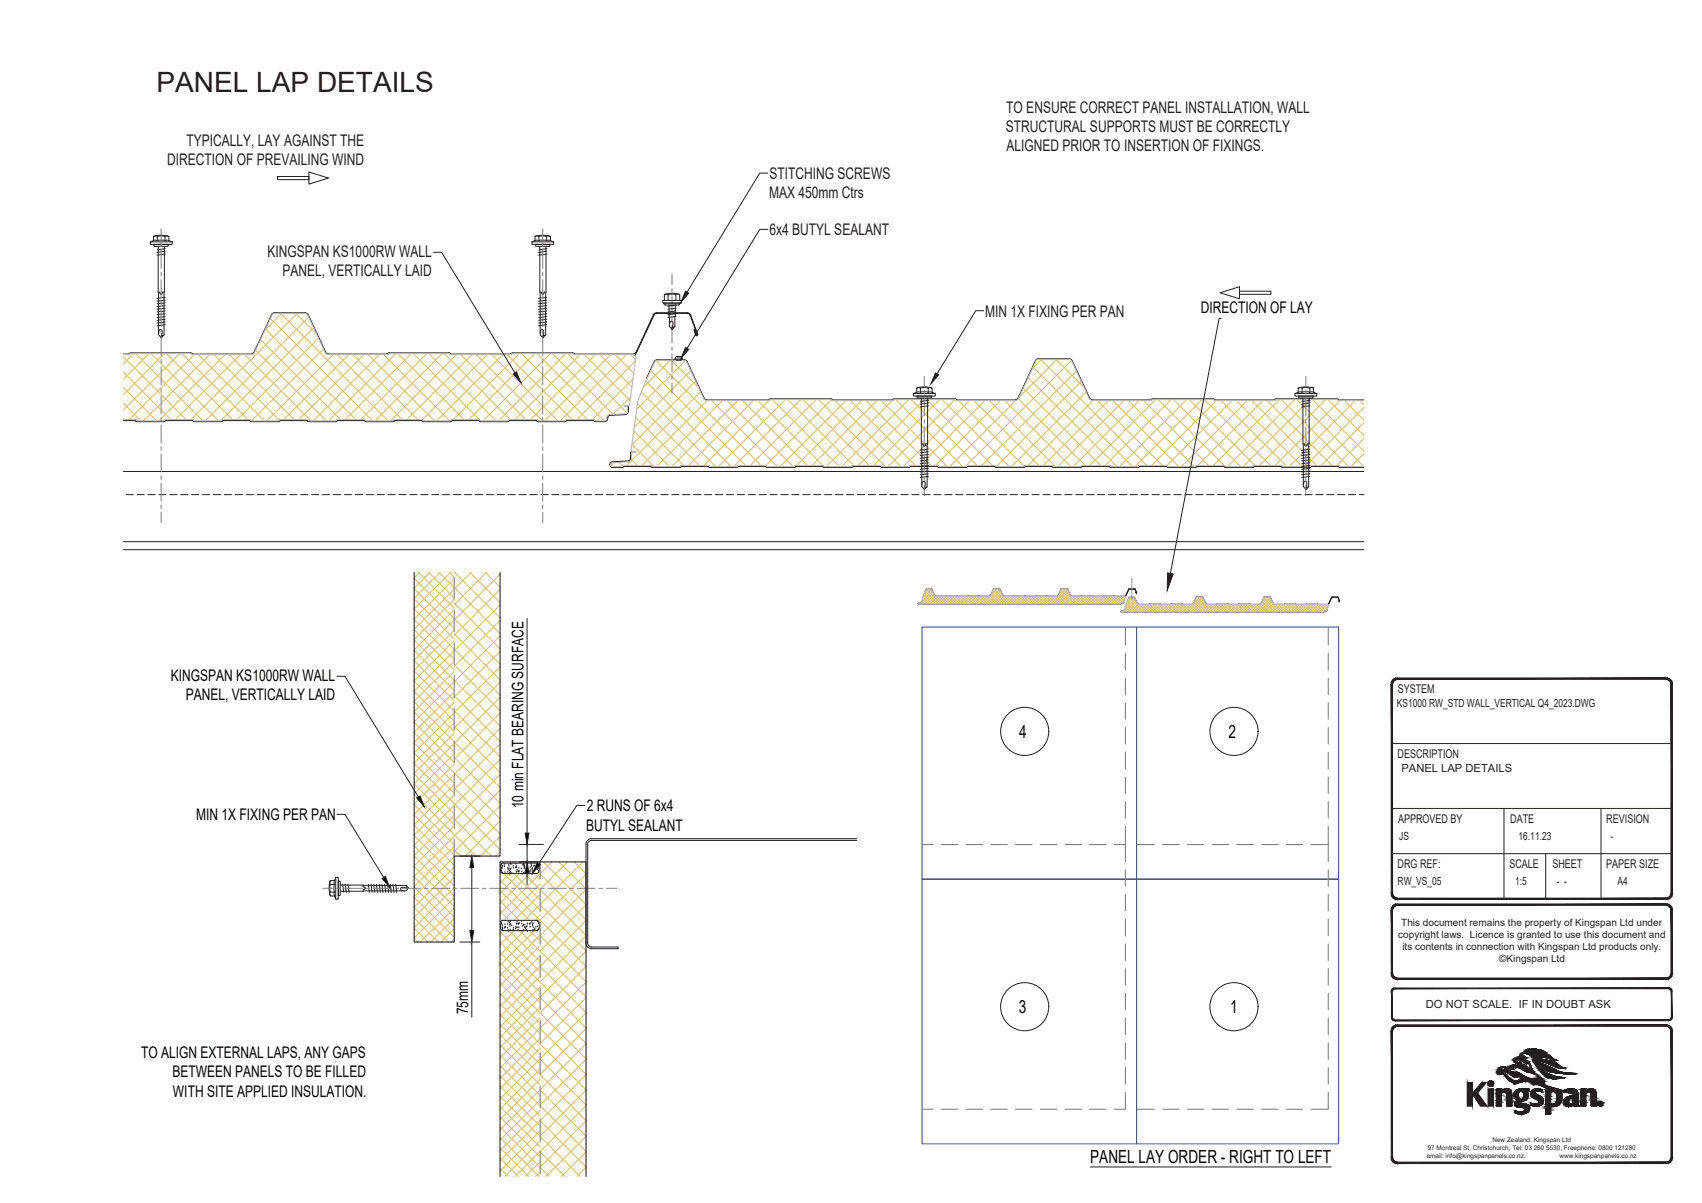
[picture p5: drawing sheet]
<svg xmlns="http://www.w3.org/2000/svg" width="297mm" height="210mm" viewBox="0 0 297 210" stroke-linecap="round" stroke-linejoin="round" font-family="sans-serif">
<defs><g id="words">
<text font-size="4.9" fill="#231f20" x="27.3" y="16">PANEL LAP DETAILS</text>
<g font-size="3.2" fill="#040503">
<text x="177.8" y="128.8">4</text>
<text x="214.4" y="128.8">2</text>
<text x="177.8" y="176.9">3</text>
<text x="214.7" y="176.9">1</text>
<text x="190.3" y="203">PANEL LAY ORDER - RIGHT TO LEFT</text>
</g>
<g font-size="2.8" fill="#231f20">
<text x="175.6" y="23">STRUCTURAL SUPPORTS MUST BE CORRECTLY</text>
<text x="175.6" y="19.7">TO ENSURE CORRECT PANEL INSTALLATION, WALL</text>
<text x="29.2" y="28.8">DIRECTION OF PREVAILING WIND</text>
<text x="32.6" y="25.5">TYPICALLY, LAY AGAINST THE</text>
<text x="175.7" y="26.4">ALIGNED PRIOR TO INSERTION OF FIXINGS.</text>
<text x="134.3" y="34.6">MAX 450mm Ctrs</text>
<text x="134.3" y="31.2">STITCHING SCREWS</text>
<text x="134.3" y="41">6x4 BUTYL SEALANT</text>
<text x="46.7" y="44.9">KINGSPAN KS1000RW WALL</text>
<text x="49.3" y="48.2">PANEL, VERTICALLY LAID</text>
<text x="171.9" y="55.2">MIN 1X FIXING PER PAN</text>
</g>
<g font-size="2.8" fill="#040503">
<text x="209.6" y="54.6">DIRECTION OF LAY</text>
<text x="29.8" y="118.9">KINGSPAN KS1000RW WALL</text>
<text x="32.4" y="122.2">PANEL, VERTICALLY LAID</text>
<text x="34.3" y="143.2">MIN 1X FIXING PER PAN</text>
<text x="91.4" y="141.1" transform="rotate(-90 91.4 141.1)">10 min FLAT BEARING SURFACE</text>
<text x="102.4" y="141.6">2 RUNS OF 6x4</text>
<text x="102.3" y="145">BUTYL SEALANT</text>
<text x="81.7" y="177.1" transform="rotate(-90 81.7 177.1)">75mm</text>
<text x="24.6" y="184.7">TO ALIGN EXTERNAL LAPS, ANY GAPS</text>
<text x="30.1" y="188">BETWEEN PANELS TO BE FILLED</text>
<text x="30.2" y="191.4">WITH SITE APPLIED INSULATION.</text>
</g>
<g font-size="2.1" fill="#231f20">
<text x="243.9" y="121">SYSTEM</text>
<text x="243.9" y="132.3">DESCRIPTION</text>
<text x="244" y="143.6">APPROVED BY</text>
<text x="263.6" y="143.6">DATE</text>
<text x="280.3" y="143.6">REVISION</text>
<text x="243.9" y="151.5">DRG REF:</text>
<text x="263.4" y="151.5">SCALE</text>
<text x="270.9" y="151.5">SHEET</text>
<text x="280.3" y="151.5">PAPER SIZE</text>
</g>
<g font-size="2" fill="#231f20">
<text x="243.8" y="123.5">KS1000 RW_STD WALL_VERTICAL Q4_2023.DWG</text>
<text x="244.6" y="134.8">PANEL LAP DETAILS</text>
<text x="244.2" y="146.6">JS</text>
<text x="265" y="146.6">16.11.23</text>
<text x="281.1" y="146.6">-</text>
<text x="243.9" y="154.5">RW_VS_05</text>
<text x="264.4" y="154.5">1:5</text>
<text x="271.7" y="154.5">- -</text>
<text x="282.3" y="154.5">A4</text>
<text x="248.9" y="176">DO NOT SCALE. IF IN DOUBT ASK</text>
</g>
<g font-size="1.7" fill="#231f20">
<text x="244.6" y="161.7">This document remains the property of Kingspan Ltd under</text>
<text x="244" y="163.8">copyright laws. Licence is granted to use this document and</text>
<text x="244.7" y="165.8">its contents in connection with Kingspan Ltd products only.</text>
<text x="261.7" y="168">©Kingspan Ltd</text>
</g>
<g font-size="1.1" fill="#231f20">
<text x="249" y="202.1">email: info@kingspanpanels.co.nz.</text>
<text x="249.2" y="200.7">97 Montreal St, Christchurch, Tel: 03 260 5530, Freephone: 0800 121280</text>
<text x="260.5" y="199.4">New Zealand: Kingspan Ltd</text>
<text x="272.2" y="202.1">www.kingspanpanels.co.nz</text>
</g>
</g></defs>
<g fill="none" stroke="#231f20" stroke-width=".19">
<path d="M47.4 55l-3.1 6.5-.4 .3M53.8 54.9l-.6-.3h-5.3l-.5 .3M53.8 55l3 6.5 .5 .3M114 55l-3 6.5M120 54.7l.4 .3M120 54.6l.4 .2 .1 .2M120 54.7h-5.4l-.4 .1-3.4 7.3M120 54.6h-5.4l-.6 .3M120.5 55l1.2 3.4M120.5 55l1.3 3.4M121.7 58.4l-.1 .1-.1-.1M121.8 58.3l-.2 .3h-.2l-.3-1.1h.1l.3 .9"/>
<path d="M21.6 61.8h.8M21.6 73.4h1.9M22.6 61.7l-.2 .1M22.7 61.7h-.1M22.9 61.6l-.3 .1M22.9 61.6h10.4M23.5 73.4h.2M23.7 73.5l.3 .1h4.5l.3-.1M28.8 73.5h.1M33.3 61.6l.2 .1M33.5 61.7l.2 .1M33.7 61.8h10.2"/>
<path d="M33.7 73.5l.2 .1h4.7M33.7 73.4h-4.9M38.8 73.5l-.3 .1M43.7 73.4h-4.9M43.7 73.5l.3 .1h4.5M48.8 73.5l-.3 .1M53.5 73.4h.2M53.6 73.4h-4.8M53.7 73.5l.2 .1M57.3 61.8h10.2M58.8 73.5l-.3 .1h-4.5M59 73.4h-.2"/>
<path d="M59 73.4h4.7M67.6 61.7l-.1 .1M67.7 61.7h.1M67.9 61.6l-.2 .1M67.9 61.6h10.4M68.8 73.5l-.3 .1h-4.5l-.3-.1M69 73.4h-.2M69 73.4h4.7M73.7 73.5l.2 .1h4.7l.2-.1M78.3 61.6l.2 .1M78.5 61.7l.2 .1M78.7 61.8h10.4"/>
<path d="M78.8 73.5h.1M83.7 73.4h-4.9M83.7 73.5l.3 .1M88.8 73.5l-.3 .1h-4.5M88.8 73.5h.1M89.2 61.7l-.1 .1M89.3 61.7h.1M89.5 61.6l-.2 .1M89.5 61.6h10.4M93.7 73.5l.2 .1h4.6M93.7 73.4h-4.9M98.8 73.5l-.3 .1"/>
<path d="M99.9 61.6l.2 .1M100.1 61.7h.1M100.2 61.7l.1 .1M100.3 61.8h10.2M103.7 73.4h-4.9M103.7 73.5h.1M103.7 73.5l1.8 .1M106 73.1v.2l-.5 .3M106.4 72.5a.44 .44 0 0 0-.3 .6M109.2 72.4l-2.8 .1M109.3 70.8l.4 .3M109.6 71.8l-.2 .5h-.3"/>
<path d="M109.7 71.1v.7M110.1 79.2v.9M110.4 78.8h-.2l-.2 .4M111 61.5l-.5 .3M112.8 66.1h.1M112.8 66v.1M112.8 66l1.4-2.9 .3-.3h5.1l.3 .3 3 6.4 .3 .3 11.1-.1M134.3 69.7l.3-.1h10.4l.2 .1M145.2 69.7h10.7M156 69.7h-.1M166.6 69.6l.2 .1M166.6 69.6h-10.4l-.3 .1"/>
<path d="M166.8 69.7h.1M166.8 69.7l10.4 .1M187.1 62.9l-.5-.3h-5.4l-.4 .2-3.1 6.7-.5 .3M187.1 63l3.1 6.5 .2 .3 10.6-.1M201 69.7h.1M201.2 69.6l-.2 .1M201.3 69.6h10.3l.3 .1M211.9 69.7h10.7M222.6 69.7h.1M233.2 69.6l.3 .1M233.2 69.6h-10.4l-.2 .1M233.5 69.7l4.5 .1"/>
<path d="M106.9 80.6a.5 .5 0 0 0-.5 .5 .5 .5 0 0 0 .5 .5h1.6M109 81.4l-.5 .2M109 81.4h4.5M109.7 80.5l-2.8 .1M110 80l-.1 .4h-.2M113.5 81.4h.2M118.9 81.4l-.4 .2h-4.6l-.2-.1M119 81.4h4.5M129 81.4l-.5 .2h-4.5l-.5-.2M129 81.4h4.5M133.5 81.4l.4 .2h4.6l.3-.1M138.9 81.4h-.1"/>
<path d="M138.9 81.4h4.6M143.5 81.4l.5 .2M148.8 81.5l-.3 .1h-4.5M148.9 81.4l-.1 .1M149 81.4h4.5M153.5 81.4l.4 .2M158.9 81.4l-.4 .2h-4.5M158.9 81.4h4.6M163.5 81.4h.2M163.7 81.5h.1M168.9 81.4l-.4 .2h-4.5l-.3-.1M169 81.4h4.5"/>
<path d="M173.5 81.4h.2M173.7 81.5h.1M178.8 81.5l-.3 .1h-4.6l-.2-.1M178.9 81.4h-.1M178.9 81.4h4.6M188.9 81.4l-.4 .2h-4.5l-.5-.2M189 81.4h4.5M193.5 81.4l.4 .2h4.6M198.8 81.5l-.3 .1M198.8 81.5h.1M198.9 81.4h-.1M198.9 81.4h4.6"/>
<path d="M203.5 81.4l.5 .2h4.5M208.9 81.4l-.4 .2M209 81.4h4.5M213.5 81.4l.4 .2M218.9 81.4l-.4 .2h-4.5M218.9 81.4h4.6M223.5 81.4l.2 .1M223.7 81.5l.2 .1M228.9 81.4l-.4 .2h-4.6M229 81.4h4.5M233.5 81.4h.2M233.7 81.5h.1"/>
<path d="M233.7 81.5l.2 .1h4.1"/>
</g>
<g fill="none" stroke="#dcc06c" stroke-width=".19">
<path d="M45.5 59.3l13.9 13.9M46.3 57.5l15.8 15.7M47.2 55.6l17.8 17.9M49 54.7l18.7 18.8M49.2 54.7l-2.9 2.9M51.7 54.7l3.5 3.6M51.9 54.7l-18.6 18.5M53.9 55.4l-18.1 18.1M54.7 57.2l-16.2 16.3M55.6 59.1l-14.2 14.1M21.6 73.1l.1 .1M21.6 70.4l3 3.1"/>
<path d="M21.6 65l8.2 8.2M21.6 62.3l10.9 10.9M21.6 67.7l5.7 5.8M23.3 61.7l-1.7 1.8M23.7 61.7l11.7 11.8M26 61.7l-4.4 4.5M26.3 61.7l11.8 11.8M28.7 61.7l-7.1 7.2M29 61.7l11.6 11.5M31.4 61.7l-9.8 9.9M31.7 61.7l11.6 11.5M33.9 61.9l-11.3 11.3"/>
<path d="M34.6 61.9l11.6 11.6M36.6 61.9l-11.6 11.6M37.3 61.9l11.4 11.4M39.3 61.9l-11.6 11.6M40 61.9l11.4 11.3M42 61.9l-11.4 11.3M42.7 61.9l11.6 11.6M44.6 61.1l12.3 12.4M56.5 60.9l-12.6 12.5M58.1 61.9l-11.5 11.6M58.9 61.9l11.3 11.3M60.8 61.9l-11.3 11.3"/>
<path d="M61.6 61.9l11.3 11.3M63.5 61.9l-11.3 11.3M64.3 61.9l11.5 11.6M66.2 61.9l-11.5 11.6M67 61.9l11.5 11.6M69.1 61.7l-11.7 11.8M69.4 61.7l11.6 11.5M71.8 61.7l-11.5 11.5M72.1 61.7l11.6 11.6M74.5 61.7l-11.5 11.5M74.8 61.7l11.8 11.8M77.2 61.7l-11.7 11.8"/>
<path d="M77.5 61.7l11.6 11.5M79.7 61.9l-11.5 11.6M80.4 61.9l11.4 11.3M82.4 61.9l-11.4 11.3M83.1 61.9l11.6 11.6M85.1 61.9l-11.4 11.4M85.8 61.9l11.5 11.6M87.8 61.9l-11.6 11.6M88.5 61.9l11.3 11.3M90.7 61.7l-11.6 11.5M91 61.7l11.5 11.5M93.4 61.7l-11.6 11.5"/>
<path d="M93.7 61.7l11.7 11.8M96.1 61.7l-11.8 11.8M96.4 61.7l10.6 10.6 3.1-3M98.7 61.7l-11.7 11.8M99.1 61.7l10.3 10.4M101.2 61.9l-11.3 11.3M102 61.9l8 8M103.9 61.9l-11.3 11.3M104.7 61.9l5.6 5.6M106.6 61.9l-11.5 11.6M107.4 61.9l3.2 3.3M109.3 61.9l-11.5 11.6"/>
<path d="M110 61.9l.9 .9M110.3 77.6l3.8 3.8M110.5 66.1l-7.1 7.1M110.6 75.2l6.2 6.2M110.9 63l-10.2 10.2M110.9 72.8l8.4 8.4M111.2 70.5l10.8 10.7M111.9 68.4l13 13M112.7 66.5l14.9 14.9M113.6 64.7l16.5 16.5M114.5 63l18.3 18.2M117 62.9l-4.7 4.7"/>
<path d="M117.2 62.9l4.7 4.8M119.6 63l-8.5 8.4M120.5 64.7l-9.8 9.9M121.4 66.6l-11.1 11.1M122.3 68.4l-12.9 12.8M123.4 69.9l-11.3 11.3M124.2 69.9l11.5 11.5M126.1 69.9l-11.5 11.5M126.8 69.9l11.6 11.5M128.8 69.9l-11.5 11.5M129.6 69.9l11.3 11.3M131.5 69.9l-11.3 11.3"/>
<path d="M132.2 69.9l11.4 11.3M134.2 69.9l-11.3 11.3M134.7 69.7l11.8 11.7M137.1 69.7l-11.7 11.7M137.4 69.7l11.6 11.5M139.8 69.7l-11.7 11.7M140.1 69.7l11.6 11.5M142.5 69.7l-11.5 11.5M142.8 69.7l11.7 11.7M145.1 69.8l-11.5 11.5M145.7 69.9l11.6 11.5M147.7 69.9l-11.6 11.5"/>
<path d="M148.4 69.9l11.4 11.3M150.4 69.9l-11.4 11.3M151.1 69.9l11.3 11.3M153.1 69.9l-11.4 11.3M153.8 69.9l11.5 11.5M155.8 69.9l-11.6 11.5M156.3 69.7l11.7 11.7M158.7 69.7l-11.8 11.7M159 69.7l11.5 11.5M161.3 69.7l-11.5 11.5M161.7 69.7l11.5 11.5M164 69.7l-11.5 11.5"/>
<path d="M164.4 69.7l11.7 11.7M166.7 69.7l-11.7 11.7M167.3 69.9l11.4 11.4M169.2 69.9l-11.5 11.5M170 69.9l11.3 11.3M171.9 69.9l-11.3 11.3M172.6 69.9l11.6 11.5M174.6 69.9l-11.3 11.3M175.4 69.9l11.5 11.5M177.3 69.9l-11.5 11.5M177.7 69.6l11.7 11.6M178.6 67.8l13.5 13.4"/>
<path d="M179.4 65.9l15.6 15.5M180.3 64.1l17.4 17.3M181.6 62.7l18.6 18.5M181.8 62.7l-1.6 1.6M184.3 62.7l4.8 4.8M184.5 62.7l-6.7 6.7M187 62.9l-18.5 18.5M187.8 64.8l-16.4 16.4M188.7 66.6l-14.8 14.8M189.6 68.4l-13.1 13M190.8 69.9l-11.4 11.3M191.5 69.9l11.3 11.3"/>
<path d="M193.5 69.9l-11.4 11.3M194.2 69.9l11.5 11.5M196.2 69.9l-11.6 11.5M196.9 69.9l11.5 11.5M198.9 69.9l-11.6 11.5M199.6 69.9l11.3 11.3M201.7 69.7l-11.5 11.5M202.1 69.7l11.5 11.6M204.5 69.7l-11.6 11.5M204.8 69.7l11.7 11.7M207.1 69.7l-11.7 11.7M207.5 69.7l11.5 11.5"/>
<path d="M209.8 69.7l-11.7 11.7M210.2 69.7l11.5 11.5M212.3 69.9l-11.3 11.3M213.1 69.9l11.5 11.5M215 69.9l-11.3 11.4M215.8 69.9l11.5 11.5M217.7 69.9l-11.5 11.5M218.4 69.9l11.4 11.3M220.4 69.9l-11.3 11.3M221.1 69.9l11.4 11.3M223.3 69.7l-11.5 11.5M223.6 69.7l11.8 11.7"/>
<path d="M226 69.7l-11.8 11.7M226.3 69.7l11.7 11.7M228.7 69.7l-11.7 11.7M229 69.7l9 9M231.4 69.7l-11.6 11.5M231.7 69.7l6.3 6.3M233.9 69.9l-11.4 11.3M234.6 69.9l3.4 3.4M236.6 69.9l-11.6 11.5M237.3 69.9l.7 .7M238 79.2l-2.2 2.3M238 76.5l-4.7 4.7"/>
<path d="M238 73.8l-7.4 7.4M238 71.1l-10.3 10.4M107.2 80.8l-.5 .5M108 80.7l.7 .7M110.2 80.2l1 1"/>
</g>
<g fill="none" stroke="#bababa" stroke-width=".19">
<path d="M53.7 55l-.5-.3h-5.3l-.3 .1-3.2 6.7-.3 .4h-10.4M53.7 55l3 6.5 .4 .4h10.4l.3-.1M21.6 73.2h1.9M22.7 61.8l-.3 .1h-.8M23.5 73.2l.3 .1M23.8 73.3v.1M23.8 73.4h4.8M29 73.2l-.3 .2M29 73.2h4.6M33.4 61.8h.1M33.4 61.7h-10.7M33.4 61.8l.3 .1"/>
<path d="M33.5 73.2l.4 .2 4.7 .1M39 73.2l-.5 .2M39 73.2h4.5M43.5 73.2l.5 .2 4.5 .1M49 73.2l-.5 .2M49 73.2h4.6M53.5 73.2l.4 .2M58.7 73.3l-4.7 .2M59 73.2l-.3 .1M59 73.2h4.5M63.5 73.2l.5 .3 4.6-.1M68.7 73.3v.1"/>
<path d="M69 73.2l-.3 .1M69 73.2h4.6M73.5 73.2l.4 .2M78.4 61.7h-10.6M79 73.2l-.5 .2h-4.7M79 73.2h4.5M83.5 73.2l.5 .2M89 73.2l-.5 .2-4.5 .1M89 73.2h4.6M89.4 61.8l-.3 .1h-10.4l-.3-.1M89.5 61.7h-.1M89.5 61.7h10.5"/>
<path d="M93.5 73.2l.4 .2 4.6 .1M99 73.2l-.5 .2M99 73.2h4.5M100.1 61.8l.2 .1h10.1l.4 .1 .2 .5-1.1 8.1M105.9 73.1l-.1 .1-.3 .2-1.5 .1-.5-.3M109.2 72.2l-2.8 .1a.6 .6 0 0 0-.5 .8M109.5 71.1v.7M109.5 71.8l-.2 .3-.2 .1M109.9 70.6l-.2 .2h-.8v.2h.4l.2 .1M112.9 66.1l-1.6 3.8-1.1 8.7 .1 .2h.7v.2h-.7l-.2 1.3-.4 .3M112.9 66.1h.1M114.7 62.9l-.4 .3-1.4 2.9"/>
<path d="M114.7 62.9h4.7M119.4 62.9l.4 .3 3 6.4M122.8 69.5l.5 .4h10.9l.2-.1M134.6 69.7h-.2M134.6 69.7h10.4M145 69.7h.1M156 69.8l-.2 .1h-10.4l-.3-.1M156.2 69.7h-.2M156.2 69.7h10.4M166.6 69.7h.1M177.7 69.6l-.4 .3h-10.3l-.3-.1M187 63l-.4-.3h-5.4l-.3 .1-3.2 6.8"/>
<path d="M187 63l3.1 6.6M190.1 69.5l.5 .4h10.2l.3-.1M201.2 69.7h-.1M201.3 69.7h10.3M211.6 69.7h.2M222.7 69.8l-.3 .1h-10.4l-.2-.1M222.8 69.7h-.1M222.8 69.7h10.4M233.2 69.7h.2M233.4 69.8l.2 .1h4.4M108.6 81.4h-.1M108.7 81.3v.1"/>
<path d="M109 81.2l-.3 .1M109 81.2h4.5M109.7 80.6l-2.8 .2a.35 .35 0 0 0-.3 .3 .35 .35 0 0 0 .3 .3h1.6M113.5 81.2l.4 .2M114 81.4h4.5M118.7 81.4h-.2M118.9 81.2l-.2 .2M119 81.2h4.5M123.5 81.2l.5 .2M124 81.4h4.5M128.6 81.4h-.1M128.7 81.3v.1"/>
<path d="M129 81.2l-.3 .1M129 81.2h4.5M133.5 81.2l.3 .2M133.8 81.4h.1M134 81.4h4.5M138.7 81.3l-.2 .1M138.9 81.2l-.2 .1M138.9 81.2h4.6M143.5 81.2l.5 .2M144 81.4h4.5M148.9 81.2l-.4 .2M149 81.2h4.5"/>
<path d="M153.5 81.2l.4 .2M154 81.4h4.5M158.9 81.2l-.4 .2M158.9 81.2h4.6M163.5 81.2l.5 .2M164 81.4h4.5M168.6 81.4h-.1M168.7 81.3v.1M168.9 81.2l-.2 .1M169 81.2h4.5M173.5 81.2l.3 .2M173.8 81.4h.1"/>
<path d="M174 81.4h4.5M178.7 81.3l-.2 .1M178.9 81.2l-.2 .1M178.9 81.2h4.6M183.5 81.2l.3 .2M183.8 81.4h.2M184 81.4h4.5M188.6 81.4h-.1M188.9 81.2l-.2 .2M189 81.2h4.5M193.5 81.2l.4 .2M194 81.4h4.5"/>
<path d="M198.9 81.2l-.4 .2M198.9 81.2h4.6M203.5 81.2l.5 .2M204 81.4h4.5M208.9 81.2l-.4 .2M209 81.2h4.5M213.5 81.2l.4 .2M214 81.4h4.5M218.9 81.2l-.4 .2M218.9 81.2h4.6M223.5 81.2l.4 .2M223.9 81.4h4.6"/>
<path d="M228.6 81.4h-.1M228.7 81.3v.1M228.9 81.2l-.2 .1M229 81.2h4.5M233.5 81.2l.4 .2M234 81.4h4"/>
</g>
<g fill="none" stroke="#231f20" stroke-width=".17">
<path d="M48.4 30.8h5.5v.6h-5.5zM53.9 30l3.4 1.1-3.4 1zM26.2 42.2v.5h3.8v-.5M26.8 41.3h.6M26.8 42l-.6 .2h3.8M26.8 41.3v.7M26.8 41.3l1.3-.3 1.4 .3M26.9 42.7h2.5l-.1 .3h-2.4zM27.5 42h1.3M27.5 41.3h1.3M27.5 41.3l-.1 .7h-.6M27.6 43l.1 15.4 .5 .6 .4-.6 .1-15.4"/>
<path d="M27.6 51h.3l.1 .3 .1 .1 .3-.4h.3M27.7 58.2a.44 .44 0 0 1 .4-.6l.2 .1-.1 .9M28.6 58.5l-.4 .1-.1 .4M28.8 41.3h.7M28.8 41.3v.7h.7M28.8 52.4l-1.4 .2M28.8 52.9l-1.4 .1M28.8 53.3l-1.4 .2M28.8 53.8l-1.4 .2M28.8 54.3l-1.4 .1M28.8 54.8l-1.4 .1M28.8 55.3l-1.4 .1"/>
<path d="M28.8 55.7l-1.4 .2M28.8 56.2l-1.4 .2M28.8 56.7l-1.4 .2M28.8 51.9l-1.4 .2M28.9 43.4l-1.5 .2M28.9 43.8l-1.5 .3M28.9 44.4l-1.5 .1M29.5 42l.5 .2M29.5 41.3v.7M92.8 42.2v.5h3.8v-.5M93.4 41.3l1.3-.3 1.4 .3M93.4 41.3h.6l.1 .7h-.7"/>
<path d="M93.4 42l-.6 .2h3.8M93.4 41.3v.7M93.5 42.7h2.5l-.1 .3h-2.4zM94 42h1.4M94 41.3h1.4M94.2 51h.3l.1 .3 .1 .1 .3-.4h.3M94.2 43l.1 15.4 .4 .6 .5-.6 .1-15.4M94.3 58.2a.46 .46 0 0 1 .3-.7l.3 .2-.1 .9M95.2 58.5l-.5 .1v.4M95.4 41.3h.7v.7M95.4 41.3v.7h.7M95.4 52.4l-1.4 .2"/>
<path d="M95.4 52.9l-1.4 .1M95.4 53.3l-1.4 .2M95.4 53.8l-1.4 .2M95.4 54.3l-1.4 .1M95.4 54.8l-1.4 .1M95.4 55.3l-1.4 .1M95.4 55.7l-1.4 .2M95.4 56.2l-1.4 .2M95.4 56.7l-1.4 .2M95.4 51.9l-1.4 .2M95.5 43.4l-1.5 .2M95.5 43.8l-1.5 .3"/>
<path d="M95.5 44.4l-1.5 .1M96.1 42l.5 .2M116.6 51.4h-.7v1M116.7 53.2l.1 2.2M116.8 56.7a.46 .46 0 0 1 .4-.6 .42 .42 0 0 1 .2 .6l-.1 .4M117.8 55.2v1.8l-.5 .5-.5-.5v-1.6M117.8 57l-.5 .1v.4M117.9 53.2v2M117.9 51.4h-1.3v1M117.9 51.4h.7v1M118 51.4v1M118 54.3l-1.4 .1"/>
<path d="M118 55.2l-1.4 .2M118 54.8l-1.4 .1M118 53.8l-1.4 .2M118 53.3l-1.4 .2M118.6 51.4l-1.3-.2-1.4 .2M118.7 52.9l-.3 .3h-2.3l-.2-.3h3v-.5h-3.2v.5h.4M212.9 51.1l3.4-1.1v2.2zM216.3 50.8h5.5v.6h-5.5zM117.9 62.6h.1M117.9 62.4l.2-.2h.6a.31 .31 0 0 1 .4 .3 .31 .31 0 0 1-.3 .3h-.7a.31 .31 0 0 1-.2-.4zM119.1 62.6h.1M159.4 68.7v.4h3.8v-.4"/>
<path d="M160 67.7l1.3-.2 1.4 .2M160 68.5h.6M160 69.1h2.6l-.1 .4h-2.4zM160.6 67.7h1.4M160.8 77.5h.3l.1 .3h.2l.1-.1M160.8 69.5l.1 15.4 .4 .5 .5-.5 .1-15.4M161.9 77.5h-.3l-.1 .2M162 68.5h.7M162 78.9l-1.4 .1M162 79.3l-1.4 .2M162 79.8l-1.4 .2M162 78.4l-1.4 .2"/>
<path d="M162.1 69.9l-1.5 .2M162.1 70.3l-1.5 .3M162.1 70.8l-1.5 .2M162.7 67.7h-.5l-.2 .1v.7l-.7-.1-.7 .1v-.8h-.4l-.2 .1v.7l-.6 .2h3.8M162.7 67.8v.7l.5 .2M226 68.7v.4h3.8v-.4M226.6 67.7h.4l.2 .1v.7h1.4v-.7l.2-.1h.4M226.6 68.5h.6M226.6 67.8v.7l-.6 .2h3.8M226.6 67.7l1.3-.2 1.4 .2M226.7 69.1h2.5l-.1 .4h-2.4zM227.2 67.7h1.4"/>
<path d="M227.4 69.5l.1 15.4 .4 .5 .5-.5 .1-15.4M228.5 77.5h-.3l-.3 .4-.2-.1v-.3h-.3M228.6 68.5h.6M228.6 78.9l-1.4 .1M228.6 79.3l-1.4 .2M228.6 79.8l-1.4 .2M228.6 78.4l-1.4 .2M228.6 69.9l-1.4 .2M228.6 70.3l-1.4 .3M228.6 70.8l-1.4 .2M229.3 67.8v.7l.5 .2M21.6 95.9h216.4"/>
<path d="M21.6 94.5h216.4M21.6 82.3h216.4M22 86.3h1.3M23.9 86.3h1.3M25.8 86.3h1.3M27.7 86.3h1.3M29.6 86.3h1.3M31.5 86.3h1.3M33.4 86.3h1.3M35.3 86.3h1.3M37.2 86.3h1.3M39.1 86.3h1.3"/>
<path d="M41 86.3h1.3M43 86.3h1.2M44.9 86.3h1.2M46.8 86.3h1.2M48.7 86.3h1.2M50.6 86.3h1.2M52.5 86.3h1.2M54.4 86.3h1.3M56.3 86.3h1.3M58.2 86.3h1.3M60.1 86.3h1.3M62 86.3h1.3"/>
<path d="M63.9 86.3h1.3M65.8 86.3h1.3M67.7 86.3h1.3M69.6 86.3h1.3M71.5 86.3h1.3M73.4 86.3h1.3M75.3 86.3h1.3M77.2 86.3h1.3M79.1 86.3h1.3M81 86.3h1.3M83 86.3h1.2M84.9 86.3h1.2"/>
<path d="M86.8 86.3h1.2M88.7 86.3h1.2M90.6 86.3h1.2M92.5 86.3h1.2M94.4 86.3h1.2M96.3 86.3h1.3M98.2 86.3h1.3M100.1 86.3h1.3M102 86.3h1.3M103.9 86.3h1.3M105.8 86.3h1.3M107.7 86.3h1.3"/>
<path d="M109.6 86.3h1.3M111.5 86.3h1.3M113.4 86.3h1.3M115.3 86.3h1.3M117.2 86.3h1.3M119.1 86.3h1.3M121 86.3h1.3M123 86.3h1.2M124.9 86.3h1.2M126.8 86.3h1.2M128.7 86.3h1.2M130.6 86.3h1.2"/>
<path d="M132.5 86.3h1.2M134.4 86.3h1.2M136.3 86.3h1.3M138.2 86.3h1.3M140.1 86.3h1.3M142 86.3h1.3M143.9 86.3h1.3M145.8 86.3h1.3M147.7 86.3h1.3M149.6 86.3h1.3M151.5 86.3h1.3M153.4 86.3h1.3"/>
<path d="M155.3 86.3h1.3M157.2 86.3h1.3M159.1 86.3h1.3M160.9 84.6a.46 .46 0 0 1 .3-.6l.2 .1a.86 .86 0 0 1 0 1M161.1 86.3h1.2M161.8 85l-.5 .1v.4M162 80.3l-1.4 .2M162 80.8l-1.4 .1M162 81.2l-1.4 .2M162 81.7l-1.4 .2M162 82.2l-1.4 .2M162 82.7l-1.4 .2"/>
<path d="M162 83.2l-1.4 .1M163 86.3h1.2M164.9 86.3h1.2M166.8 86.3h1.2M168.7 86.3h1.3M170.6 86.3h1.3M172.5 86.3h1.3M174.4 86.3h1.3M176.3 86.3h1.3M178.2 86.3h1.3M180.1 86.3h1.3M182 86.3h1.3"/>
<path d="M183.9 86.3h1.3M185.8 86.3h1.3M187.7 86.3h1.3M189.6 86.3h1.3M191.5 86.3h1.3M193.4 86.3h1.3M195.3 86.3h1.3M197.3 86.3h1.2M199.2 86.3h1.2M201.1 86.3h1.2M203 86.3h1.2M204.9 86.3h1.2"/>
<path d="M206.8 86.3h1.2M208.7 86.3h1.3M210.6 86.3h1.3M212.5 86.3h1.3M214.4 86.3h1.3M216.3 86.3h1.3M218.2 86.3h1.3M220.1 86.3h1.3M222 86.3h1.3M223.9 86.3h1.3M225.8 86.3h1.3M227.5 84.6l.1-.5 .2-.1 .2 .2v.9"/>
<path d="M227.7 86.3h1.3M228.4 85l-.5 .1v.4M228.6 80.3l-1.4 .2M228.6 80.8l-1.4 .1M228.6 81.2l-1.4 .2M228.6 81.7l-1.4 .2M228.6 82.2l-1.4 .2M228.6 82.7l-1.4 .2M228.6 83.2l-1.4 .1M229.6 86.3h1.3M231.5 86.3h1.3M233.4 86.3h1.3"/>
<path d="M235.3 86.3h1.3M237.3 86.3h.7"/>
</g>
<g fill="none" stroke="#808180" stroke-width=".17">
<path d="M28.1 39.9v1.9M94.7 39.9v1.9M28.1 42.4v.7M28.1 43.7v3.2M28.1 47.5v.6M28.1 48.8v3.1M28.1 52.6v.6M28.1 53.9v3.1M28.1 57.7v.6M28.1 58.9v3.2M94.7 42.4v.7M94.7 43.7v3.2"/>
<path d="M94.7 47.5v.6M94.7 48.8v3.1M94.7 52.6v.6M94.7 53.9v3.1M94.7 57.7v.6M94.7 58.9v3.2M117.3 47.9v1.8M117.3 50.3v.7M117.3 51.6v3.2M117.3 55.4v.7M117.3 56.7v3.2M28.1 62.7v.7"/>
<path d="M28.1 64v3.2M28.1 67.8v.7M28.1 69.1v3.2M28.1 72.9v.6M28.1 74.2v3.1M28.1 78v.6M28.1 79.2v3.2M94.7 62.7v.7M94.7 64v3.2M94.7 67.8v.7M94.7 69.1v3.2M94.7 72.9v.6"/>
<path d="M94.7 74.2v3.1M94.7 78v.6M94.7 79.2v3.2M117.3 60.5v.6M117.3 61.8v3.1M117.3 65.6v.6M117.3 66.9v1.8M117.8 62.6l.3 .2M117.9 62.4l.5 .4M118.1 62.3l.5 .5M118.3 62.2l.6 .6M118.6 62.2l.4 .5"/>
<path d="M118.9 62.3l.1 .1M161.3 65.7v1.8M161.3 68.1v.7M161.3 69.4v3.2M161.3 73.2v.7M161.3 74.5v3.2M161.3 78.3v.7M161.3 79.6v3.2M227.9 65.7v1.8M227.9 68.1v.7M227.9 69.4v3.2M227.9 73.2v.7"/>
<path d="M227.9 74.5v3.2M227.9 78.3v.7M227.9 79.6v3.2M28.1 83.1v.6M28.1 84.3v3.2M28.1 88.1v.7M28.1 89.4v1.8M94.7 83.1v.6M94.7 84.3v3.2M94.7 88.1v.7M94.7 89.4v1.8M161.3 83.4v.6"/>
<path d="M161.3 84.7v1.8M227.9 83.4v.6M227.9 84.7v1.8"/>
</g>
<path d="M119.6 60.6l.6 .4-1.3 1.5z" fill="#231f20"/>
<path d="M134 40h-1.4l-12.7 20.8M119.6 60.6l.6 .4-1.3 1.5z" fill="none" stroke="#231f20" stroke-width=".17"/>
<path d="M89.6 65.3l.5-.4 .8 1.9z" fill="#231f20"/>
<path d="M75.7 44h1.4l12.8 21.1M89.6 65.3l.5-.4 .8 1.9z" fill="none" stroke="#231f20" stroke-width=".17"/>
<path d="M119.6 50.8l.6 .4-1.3 1.5z" fill="#231f20"/>
<path d="M134 30.2h-1.4l-12.7 20.8M119.6 50.8l.6 .4-1.3 1.5z" fill="none" stroke="#231f20" stroke-width=".17"/>
<path d="M163.2 65.1l.6 .3-1.3 1.6z" fill="#231f20"/>
<g fill="none" stroke="#231f20" stroke-width=".17">
<path d="M171.7 54.2h-1.4l-6.8 11.1M163.2 65.1l.6 .3-1.3 1.6zM57.6 153.7v2M57.7 153.7l-.3 1.3 .3 1.4-.1-.7M57.7 156.4h.7M57.7 155.7h.7v.7M57.7 153.7h.7M57.7 154.4h.7M58.4 154.4v1.3M58.4 153.7v.7M58.6 153.2v3.7l-.2-.5M58.6 153.2h.4v.6v3.1h-.4"/>
<path d="M58.6 153.2l-.2 .5M59 153.8h.4v2.4l-.2 .1h-.2zM59.4 154.5h11.4l.5 .5-.5 .5-11.4 .1M59.8 154.3l.2 1.4M60.2 154.3l.3 1.5M60.7 154.3l.2 1.5M63.4 154.5v.3l.4 .2-.2 .2M63.6 155.2l-.2 .1v.3M64.3 154.4l.2 1.4M64.8 154.4l.1 1.4M65.2 154.4l.2 1.4M65.7 154.4l.2 1.4"/>
<path d="M66.2 154.4l.2 1.4M66.7 154.4l.1 1.4M67.1 154.4l.2 1.4M67.7 154.4l.1 1.4M68.1 154.4l.2 1.4M68.6 154.4l.2 1.4M69.1 154.4l.1 1.4M70.9 154.5l.1 .5 .4 .1M71 155l-.8-.1-.3 .2a.45 .45 0 0 0 .7 .4M87.4 152.1h.1M87.5 150.9h.1M87.5 151.3h.1"/>
<path d="M87.5 151.9h.1M87.6 151.5h.1M87.6 151.4h.1M87.7 152.2h.1M87.7 151.1h.1M87.8 151h.1M88.1 151.1h.1M88.1 150.7h.1M88.1 152.1h.1M88.6 151.4h.1M88.6 152.1h.1M88.7 151.7h.1"/>
<path d="M88.8 150.8h.1M88.8 151.5h.1M88.8 151.1h.1M88.9 151.8h.1M89 152.2h.1M89 152.5h.1M89.1 150.7h.1M89.1 151.6h.1M89.1 152.1h.1M89.2 151.5h.1M89.3 150.7h.1M89.3 152.3h.1"/>
<path d="M89.6 151.4h.1M89.6 151h.1M90 151.3h.1M90 150.7h.1M90.1 152.1h.1M90.1 151.1h.1M90.2 151.3h.1M90.2 151.7h.1M90.3 152h.1M90.5 152.1h.1M90.5 151.3h.1M90.6 152h.1"/>
<path d="M90.6 151.9h.1M91 151.5h.1M91.1 152h.1M91.2 150.9h.1M91.2 152.5h.1M91.4 150.7h.1M91.4 152.2h.1M91.4 150.8h.1M91.4 151h.1M91.5 151.2h.1M91.5 151.5h.1M91.5 151.3h.1"/>
<path d="M91.5 150.9h.1M91.6 152.2h.1M91.9 151.5h.1M92 152.5h.1M92.1 152h.1M92.4 152h.1M92.5 152.1h.1M92.5 151.3h.1M92.6 151.8h.1M92.7 150.8h.1M92.8 151h.1M92.8 151.5h.1"/>
<path d="M92.9 151.7h.1M92.9 152.1h.1M92.9 151.4h.1M92.9 152.4h.1M93 151.9h.1M93.1 151.1h.1M93.3 151h.1M93.5 151.2h.1M93.7 150.7h.2l.2 .3M93.7 150.7h-5.9l-.4 .1v.2v1.1l.2 .3h.2l5.9 .1M93.8 151.6h.1M93.9 151.4h.1"/>
<path d="M94 151.9h.1M94.1 152l-.1 .2-.3 .2M94.1 151.1v1M102.6 147.4v17.2M149.5 146.4h-46.2a1.01 1.01 0 0 0-1 1v17.2M149.5 146.7h-46.2a.71 .71 0 0 0-.8 .7M87.4 161v1.2l.4 .2h5.9M87.4 161.2h.1M87.5 161h.1M87.6 161.9h.1M87.7 161.4h.1M87.7 162.2h.1"/>
<path d="M87.7 161.8h.1M87.8 162h.1M87.8 160.6l-.4 .2v.2M87.8 160.6h5.9M88.1 161.8h.1M88.1 161.2h.1M88.1 161.7h.1M88.2 161.6h.1M88.6 161.8h.1M88.6 161.2h.1M88.7 160.8h.1M88.7 162.4h.1"/>
<path d="M88.8 162.2h.1M88.9 160.9h.1M89 161.3h.1M89 161.6h.1M89.1 162.3h.1M89.1 160.7h.1M89.1 161.2h.1M89.3 161.4h.1M89.5 162.2h.1M89.6 161.8h.1M89.6 162.1h.1M90 162h.1"/>
<path d="M90 161.7h.1M90.1 161.2h.1M90.1 161.8h.1M90.2 160.8h.1M90.3 161.1h.1M90.4 161.8h.1M90.4 162.2h.1M90.5 161.2h.1M90.6 161.8h.1M90.6 161.1h.1M90.6 161h.1M91 160.6h.1"/>
<path d="M91.1 162.4h.1M91.1 161.1h.1M91.2 161.6h.1M91.4 161.4h.1M91.4 162.2h.1M91.5 161.7h.1M91.6 161.3h.1M91.7 161.7h.1M91.7 162h.1M91.9 162.2h.1M91.9 161.7h.1M92 161.6h.1"/>
<path d="M92.1 162.4h.1M92.1 161.1h.1M92.4 161.1h.1M92.5 161.2h.1M92.5 161.7h.1M92.6 161h.1M92.9 160.9h.1M92.9 161.3h.1M92.9 161.5h.1M93 162.4h.1M93 161.1h.1M93 162.2h.1"/>
<path d="M93.1 161.8h.1M93.3 162.1h.1M93.4 162.1h.1M93.5 161.7h.1M93.7 160.6l.2 .1 .2 .3M93.8 161.6h.1M93.8 160.7h.1M93.8 162.3h.1M93.9 162.1h.1M94 161h.1M94.1 162l-.1 .2-.3 .2M94.1 161v1"/>
<path d="M102.3 164.6a1.01 1.01 0 0 0 1 1h4.6v-.3h-4.6a.71 .71 0 0 1-.8-.7"/>
</g>
<g fill="none" stroke="#dcc06c" stroke-width=".19">
<path d="M73 99.9l6.3 6.2M73.2 99.9l-.9 1M74.8 99.9l4.5 4.4M75 99.9l-2.7 2.8M76.6 99.9l10.7 10.6M76.8 99.9l-4.5 4.6M78.4 99.9l.9 .9M78.6 99.9l-6.3 6.4M79.3 99.9l8 8M79.5 99.9l-.2 .2M82 99.9l5.3 5.3M82.2 99.9l-9.9 9.9"/>
<path d="M84.7 99.9l2.6 2.6M84.9 99.9l-5.6 5.6M72.3 118.9l7 7M72.3 117.1l15 15M72.3 115.3l7 7M72.3 113.5l7 7M72.3 111.7l15 15M72.3 109.9l7 7M72.3 108.1l7 7M72.3 106.3l15 15M72.3 104.5l7 7M72.3 102.7l7 7"/>
<path d="M72.3 100.9l15 15M79.3 117.2l-7 7M79.3 115.4l-7 7M79.3 111.8l-7 7M79.3 110l-7 7M79.3 106.4l-7 7M79.3 104.6l-7 7M79.3 101l-7 7M79.3 116l8 8M79.3 110.6l8 8M79.3 105.2l8 8M87.3 116.4l-15 15"/>
<path d="M87.3 111l-15 15M87.3 105.6l-15 15M87.3 100.2l-15 15M87.3 119.1l-8 8M87.3 113.7l-8 8M87.3 108.3l-8 8M87.3 102.9l-8 8M72.3 138.7l10.8 10.7M72.3 136.9l7 7M72.3 135.1l7 7M72.3 133.3l15 15M72.3 131.5l7 7"/>
<path d="M72.3 129.7l7 7M72.3 127.9l15 15M72.3 126.1l7 7M72.3 124.3l7 7M72.3 122.5l15 15M72.3 120.7l7 7M79.3 138.8l-7 7M79.3 137l-7 7M79.3 133.4l-7 7M79.3 131.6l-7 7M79.3 128l-7 7M79.3 126.2l-7 7"/>
<path d="M79.3 122.6l-7 7M79.3 120.8l-7 7M79.3 137.6l8 8M79.3 132.2l8 8M79.3 126.8l8 8M79.3 121.4l8 8M87.3 137.9l-15 15M87.3 132.6l-15 14.9M87.3 127.2l-15 15M87.3 121.8l-15 15M87.3 135.2l-8 8M87.3 129.9l-8 7.9"/>
<path d="M87.3 124.5l-8 8M72.3 153l7 7M72.3 151.2l7 7M72.3 149.4l7 7M72.3 147.6l7 7M72.3 156.6l7 7M72.3 154.8l7 7M72.3 145.8l7 7M72.3 144.1l7 6.9M72.3 142.3l7 6.9M72.3 140.5l7 7M72.3 158.4l6 6"/>
<path d="M79.3 151.3l-7 7M79.3 149.5l-7 7M79.3 147.7l-7 7M79.3 158.5l-6 5.9M79.3 156.7l-7 7M79.3 154.9l-7 7M79.3 153.1l-7 7M79.3 144.1l-7 7M79.3 142.3l-7 7M79.3 148.3l1.1 1.1M79.3 143l6.4 6.4M87.3 159l1.6 1.6"/>
<path d="M87.3 155.5l5.2 5.1M87.3 157.2l3.4 3.4M87.3 153.7l15 14.9M87.3 151.9l.1 .1M87.3 148.7l-.8 .7M87.3 146l-3.4 3.4M87.3 143.3l-6.1 6.1M87.3 140.6l-8 8M87.4 150.4l-.1 .1M87.4 152.2l-.1 .1M87.7 150.4l.2 .3M87.9 152.5l6.4 6.4"/>
<path d="M88.9 152.5l-1.6 1.6M89.2 150.4l-.3 .3M89.4 150.4l.3 .3M89.7 152.5l4.6 4.6M90.7 152.5l-3.4 3.4M91 150.4l-.3 .3M91.2 150.4l.3 .3M91.5 152.5l10.8 10.8M92.5 152.5l-5.2 5.2M92.8 150.4l-.3 .3M93 150.4l.3 .3M93.3 152.5l1 1"/>
<path d="M94.1 151.5l.2 .2M94.3 159.7l-1 .9M94.3 156.1l-4.6 4.5M94.3 154.3l-6.4 6.3M94.3 150.7l-.2 .2M94.3 158l8 8M94.3 152.6l8 8M94.8 150.4l7.5 7.5M96.3 150.4l-9 9.1M97.5 150.4l4.8 4.8M99 150.4l-4.7 4.8M100.2 150.4l2.1 2.1"/>
<path d="M101.7 150.4l-10.2 10.2M102.3 158l-8 8M102.3 155.3l-15 15M102.3 152.6l-8 8M72.3 163.8l.6 .6M72.3 160.2l4.2 4.2M72.3 162l2.4 2.4M79.3 163.9l-.6 .5M79.3 162.1l-2.4 2.3M79.3 160.3l-4.2 4.1M87.3 175.2l15 15M87.3 169.8l15 15"/>
<path d="M87.3 164.4l15 15M87.3 178.8l7 7M87.3 177l7 7M87.3 173.4l7 7M87.3 171.6l7 7M87.3 168l7 7M87.3 166.2l7 7M87.3 162.6l7 7M87.3 160.8l.1 .2M87.4 161.2l-.1 .1M87.9 162.4l-.6 .7M88.9 162.4l5.4 5.4"/>
<path d="M89.7 162.4l-2.4 2.5M90.7 162.4l11.6 11.6M91.5 162.4l-4.2 4.3M92.5 162.4l1.8 1.8M93.3 162.4l-6 6.1M94 162.2l.3 .2M94.3 177.6l-7 7M94.3 175.8l-7 7M94.3 172.2l-7 7M94.3 170.4l-7 7M94.3 166.9l-7 6.9M94.3 165.1l-7 7"/>
<path d="M94.3 161.5l-.2 .2M94.3 179.5l8 8M94.3 174.1l8 8M94.3 168.7l8 8M94.3 163.4l8 8M102.3 179.5l-8 8M102.3 176.8l-15 15M102.3 174.1l-8 8M102.3 171.4l-15 15M102.3 168.7l-8 8M102.3 166l-15 15M102.3 163.4l-8 8"/>
<path d="M102.3 160.7l-15 14.9M87.3 196.7l8.6 8.6M87.3 191.4l14 13.9M87.3 186l15 15M87.3 180.6l15 15M87.3 195l7 7M87.3 193.2l7 7M87.3 189.6l7 7M87.3 187.8l7 7M87.3 184.2l7 7M87.3 182.4l7 7M87.3 198.5l6.8 6.8"/>
<path d="M94.3 199.2l-6.2 6.1M94.3 197.4l-7 7M94.3 193.8l-7 7M94.3 192l-7 7M94.3 188.4l-7 7M94.3 186.6l-7 7M94.3 183l-7 7M94.3 181.2l-7 7M94.3 195.7l8 8M94.3 190.3l8 8M94.3 184.9l8 8M102.3 198.4l-7 6.9"/>
<path d="M102.3 195.7l-8 8M102.3 193l-12.4 12.3M102.3 190.3l-8 8M102.3 187.6l-15 15M102.3 184.9l-8 8M102.3 182.2l-15 15M87.3 200.3l5 5M87.3 202.1l3.2 3.2M87.3 203.9l1.4 1.4M94.3 204.6l-.8 .7M94.3 202.8l-2.6 2.5M94.3 201.1l4.3 4.2"/>
<path d="M102.3 203.8l-1.6 1.5M102.3 201.1l-4.3 4.2"/>
</g>
<g fill="none" stroke="#808180" stroke-width=".19">
<path d="M79.3 100.8v3.8M79.3 106.5v3.8M79.3 112.2v3.8M79.3 117.9v3.8M79.3 123.6v3.8M79.3 129.3v3.9M79.3 135.1v3.8M79.3 140.8v3.8M79.3 146.5v2.9M94.3 150.4v3M94.3 155.3v3.8M94.3 161v3.8"/>
<path d="M94.3 166.7v3.8M94.3 172.4v3.8M94.3 178.1v3.9M94.3 183.9v3.8M94.3 189.6v3.8M94.3 195.3v3.8M94.3 201v3.8"/>
</g>
<path d="M72.3 99.9v64.5h7v-15h8v-49.5M87.3 205.3v-54.9h15v54.9" fill="none" stroke="#231f20" stroke-width=".19"/>
<g fill="none" stroke="#808180" stroke-width=".17">
<path d="M56.3 155.1h1.9M58.8 155.1h.6M60.1 155.1h3.1M63.9 155.1h.6M65.2 155.1h3.1M69 155.1h.6M70.2 155.1h3.2M74 155.1h.7M75.3 155.1h3.2M79.1 155.1h.7M80.4 155.1h3.2M84.2 155.1h.6"/>
<path d="M85.5 155.1h3.1M89.3 155.1h.6M90.5 155.1h3.2M94.4 155.1h.6M95.6 155.1h3.2M99.4 155.1h.7M100.7 155.1h3.2M104.5 155.1h.7M105.8 155.1h1.8"/>
</g>
<path d="M66.7 153.3l.5-.3 .8 1.9z" fill="#040503"/>
<path d="M58.8 142.1h1.4l6.8 11.1M66.7 153.3l.5-.3 .8 1.9z" fill="none" stroke="#231f20" stroke-width=".17"/>
<path d="M93.8 150.5l.5 .4-1.3 1.5z" fill="#040503"/>
<path d="M93.8 150.5l.5 .4-1.3 1.5zM102.1 140.6h-1.4l-6.7 10.1" fill="none" stroke="#231f20" stroke-width=".17"/>
<path d="M72.7 139.3l.6-.4 .7 1.9z" fill="#040503"/>
<path d="M58.8 118h1.4l12.8 21.1M92 108v37.4M72.7 139.3l.6-.4 .7 1.9zM90.6 150.4h3.3M90.6 147.4h4.2M92 147.4v3M92 152.4v2" fill="none" stroke="#231f20" stroke-width=".17"/>
<path d="M92 150.4l.3 2h-.6z" fill="#040503"/>
<path d="M92 150.4l.3 2h-.6z" fill="none" stroke="#231f20" stroke-width=".17"/>
<path d="M91.7 145.4h.6l-.3 2z" fill="#040503"/>
<path d="M80.3 149.4h3.4M82.3 151.4v11M91.7 145.4h.6l-.3 2zM80.3 164.4h3.4M82.3 164.4v13.2" fill="none" stroke="#231f20" stroke-width=".17"/>
<path d="M82.3 149.4l.4 2h-.7z" fill="#040503"/>
<path d="M82.3 149.4l.4 2h-.7z" fill="none" stroke="#231f20" stroke-width=".17"/>
<path d="M82 162.4h.7l-.4 2z" fill="#040503"/>
<g fill="none" stroke="#231f20" stroke-width=".17">
<path d="M262.5 141.1v15.8M82 162.4h.7l-.4 2zM190.3 203.7h42"/>
<circle cx="178.8" cy="127.7" r="4.2"/>
<circle cx="215.4" cy="127.7" r="4.2"/>
<circle cx="178.8" cy="175.7" r="4.2"/>
<circle cx="215.4" cy="175.7" r="4.2"/>
</g>
<path d="M160.9 109.4h37.5v44h-37.5zM198.4 109.4h35.2v44h-35.2zM160.9 153.4h37.5v46.2h-37.5zM198.4 153.4h35.2v46.2h-35.2z" fill="none" stroke="#3853a3" stroke-width=".19"/>
<g fill="none" stroke="#808180" stroke-width=".19">
<path d="M196.4 109.4v3.2M196.4 114v2.9M196.4 118.4v2.8M231.8 109.4v3.2M231.8 114v2.9M231.8 118.4v2.8M196.4 122.7v2.9M196.4 127v2.9M196.4 131.3v2.9M196.4 135.6v2.9M196.4 139.9v2.9M231.8 122.7v2.9"/>
<path d="M231.8 127v2.9M231.8 131.3v2.9M231.8 135.6v2.9M231.8 139.9v2.9M160.9 147.4h1.9M164.3 147.4h2.9M168.6 147.4h2.9M172.9 147.4h2.9M177.2 147.4h2.9M181.6 147.4h2.8M185.9 147.4h2.8M190.2 147.4h2.8"/>
<path d="M196.4 144.2v3.2h-1.9M196.4 147.4v3M196.4 151.8v2.9M196.4 156.1v2.9M198.5 147.4h3M202.9 147.4h2.9M207.2 147.4h2.9M211.5 147.4h2.9M215.9 147.4h2.8M220.2 147.4h2.9M224.5 147.4h2.9M231.8 144.2v3.2h-3"/>
<path d="M231.8 147.4v3M231.8 151.8v2.9M231.8 156.1v2.9M196.4 160.5v2.8M196.4 164.8v2.8M196.4 169.1v2.8M196.4 173.4v2.9M196.4 177.7v2.9M231.8 160.5v2.8M231.8 164.8v2.8M231.8 169.1v2.8M231.8 173.4v2.9"/>
<path d="M231.8 177.7v2.9M160.9 193.6h1.9M164.3 193.6h2.9M168.6 193.6h2.9M172.9 193.6h2.9M177.2 193.6h2.9M181.6 193.6h2.8M185.9 193.6h2.8M190.2 193.6h2.8M196.4 190.7v2.9h-1.9M196.4 182v2.9M196.4 186.3v2.9"/>
<path d="M198.5 193.6h3M202.9 193.6h2.9M207.2 193.6h2.9M211.5 193.6h2.9M215.9 193.6h2.8M220.2 193.6h2.9M224.5 193.6h2.9M231.8 190.7v2.9h-3M231.8 182v2.9M231.8 186.3v2.9"/>
</g>
<g fill="none" stroke="#231f20" stroke-width=".19">
<path d="M160.3 105.3l-.1 .1h.1M160.6 105.4l-.3 .1M160.7 105.4h1.7M160.9 104.9v.3l-.6 .1M161.4 103.4h-.1M161.4 103.4h.1M161.6 102.9h1M161.6 102.9l-.2 .5M162.4 105.4h.1M162.4 105.4h.9M162.6 102.9l.6 1.2h2M163.3 105.4h.1"/>
<path d="M163.3 105.4l2.6 .1M165.2 104.1h-.1M165.2 104.1h.1M165.2 104h.1M165.9 105.4h.1M166 105.4h.1M166 105.4h.8M166.8 105.4h.1M167 104l-1.8 .1M167.1 104.1h.1M168.6 105.4l-1.7 .1M168.6 105.4h.1"/>
<path d="M168.6 105.4l.8 .1M169 104.1h-1.9M169 104.1h.1M169 104h.1M169 104.1h1.9M169.5 105.4h-.1M169.5 105.4h.1M169.5 105.4h.8M170.3 105.4h.1M170.4 105.4h.1M170.4 105.4h.9M170.9 104h.1"/>
<path d="M170.9 104.1h.1M172.1 105.4h.1M172.1 105.4h-.8M172.8 104l-1.9 .1M173 105.4l-.8 .1M173.1 105.4h.1M173.1 105.4h1.7M173.4 102.9l-.6 1.1M174.4 102.8h.1M174.4 102.8h-1M174.5 102.9l.6 1.2h1.8M174.8 105.4h.1"/>
<path d="M174.8 105.4h.8M175.6 105.4h.1M175.7 105.4h.1M177 104.1h.1M177 104h.1M177 104.1h1.9M178.3 105.4l-2.6 .1M178.4 105.4h.1M178.4 105.4h.8M178.9 104h.1M178.9 104.1h.1M178.9 104.1h1.9"/>
<path d="M179.2 105.4h.1M180.1 105.4l-.8 .1M180.1 105.4h.1M180.2 105.4h.8M180.8 104.1h.1M180.8 104h.1M181 105.4h-.1M181 105.4h.9M181.9 105.4h.8M182.7 104l-1.9 .1M182.7 104.1h.1M182.8 105.4h.1"/>
<path d="M183.7 105.4h-.1M183.7 105.4h.1M183.7 105.4l-.9 .1M183.7 105.4h.8M184.5 105.4h.9M184.5 105.4h.1M185.2 102.8h1.1M185.2 102.9l-.6 1.2h-1.8M185.4 105.4h1.8M186.3 102.9l.6 1.2h1.8M187.2 105.4h-.1M187.2 105.4h.1"/>
<path d="M187.2 105.4h.8M188.1 105.4h.1M188.1 105.4l2.6 .1M188.8 104.1h-.1M188.8 104h.1M190.6 104l-1.8 .1M190.7 104.1h.1M190.7 105.4h.1M190.7 104.1h1.9M190.8 105.4h.1M190.8 105.4h.8M191.6 105.4h.1"/>
<path d="M192.6 104.1h.1M192.6 104h.1M192.6 104.1h1.9M193.4 105.4h-1.8M193.4 105.4h.1M193.4 105.4h.9M194.3 105.4h.1M194.3 105.4h.8M194.5 104h.1M194.5 104.1h1.9M194.5 104.1h.1M196.1 106.8h.1"/>
<path d="M196.1 106.8h.8M196.1 105v.2l-.5 .1-.1 .2-.3-.1M196.3 106.4v.2M196.3 106.6l-.7 .2h.5M196.3 106.4h.1M196.4 104v.1M196.5 104l.5-1.1-.6 1.2M196.8 104.8h.1M196.8 104.8v.1M196.9 106.8h.1M196.9 106.8v.1M196.9 106.9h.1"/>
<path d="M197.1 102.8h-.1M197.1 102.8l-.1 .1M197.1 102.8h.9M197.1 104.2l-.3 .6M197.1 104.3h.8M197.8 106.9h-.8M197.8 106.8v.1M197.8 106.8h.1M197.8 106.8h.9M197.9 104.2l.1 .1M198 104.3l.5 1.1M198 102.8l.4 .7"/>
<path d="M198 102.8l.1 .1M198.3 103.5l-.1-.2 .1 .2M198.3 103.5h.1M198.5 105.4l.1 .1M198.6 105.5h2M198.7 106.8h.1M198.7 106.9h.9M198.7 106.8v.1M199.6 106.9h.1M199.6 106.8v.1M199.6 106.8h.1M200.4 106.8h-.8"/>
<path d="M200.5 106.9h.1M200.5 106.8v.1M200.6 105.5h-.1M200.6 105.5h3.8M201.3 106.9h-.8M201.4 106.8v.1M201.4 106.8h.1M201.4 106.8h.8M202.2 106.8h.1M202.2 106.9h.9M202.2 106.8v.1M203.1 106.9h.1"/>
<path d="M203.1 106.8v.1M203.1 106.8h.1M203.2 106.8h.8M204 106.8h.1M204 106.9h.1M204 106.8v.1M204.4 105.5h.1M204.4 105.5h1.9M204.9 106.9h-.9M204.9 106.8h.1M205.7 106.8h.1M205.7 106.8l-.8 .1"/>
<path d="M205.8 106.8v.1M205.8 106.9h.8M206.3 105.5h.1M206.7 106.9h-.1M206.7 106.8v.1M206.7 106.8h.1M206.7 106.8h.8M207.5 106.8h.1M207.5 106.9h.1M207.5 106.8v.1M207.6 106.9h.8M208.4 106.9h.1"/>
<path d="M208.5 106.8v.1M208.5 106.8h-.1M208.5 106.8h.8M208.9 104.2l-.7 1.3h-1.8M208.9 104.2h.9M209.3 106.8h.1M209.3 106.9h.9M209.3 106.8v.1M209.8 104.2l.1 .1M209.9 104.3l.6 1.1M210.2 106.9h.1M210.2 106.8v.1"/>
<path d="M210.2 106.8h.1M210.2 106.8h.9M210.4 105.4l.1 .1M210.5 105.5h1.8M211 106.8h.1M211.1 106.8v.1M211.1 106.9h.8M212 106.8v.1M212 106.8h.1M212 106.8h.8M212.4 105.5h-.1M212.8 106.8h.1"/>
<path d="M212.8 106.9h.9M212.9 106.8v.1M213.8 106.8v.1M213.8 106.8h.1M213.8 106.8h.8M214.3 105.4v.1M214.3 105.5h-1.9M214.3 105.5h.1M214.3 105.5h1.9M214.6 106.8h.1M214.6 106.9h.9M214.6 106.8v.1"/>
<path d="M215.5 106.8v.1M215.6 106.8h-.1M215.6 106.8h.8M216.2 105.5h.1M216.2 105.4v.1M216.2 105.5h1.9M216.4 106.8h.1M216.4 106.8l.9 .1M217.3 106.8v.1M217.3 106.8h.1M217.3 106.8h.8M218.1 105.5h.1"/>
<path d="M218.1 106.8h.1M218.2 106.9h.9M218.2 106.8v.1M219.1 106.8v.1M219.1 106.8h.1M219.9 106.8h-.8M219.9 106.8v.1M220.6 104.3l-.6 1.2h-1.8M220.7 104.2l-.1 .1M220.7 104.2h.9M220.9 106.8l-1 .1M220.9 106.8h-.1"/>
<path d="M220.9 106.8h.8M221.6 104.2l.7 1.3h7.6M221.7 106.8h.1M221.7 106.8v.1M221.7 106.9h.1M222.6 106.9h-.8M222.6 106.8v.1M222.6 106.8h.1M222.6 106.8h.9M223.4 106.8h.1M223.5 106.9h.8M223.5 106.8v.1"/>
<path d="M224.4 106.9h-.1M224.4 106.8v.1M224.4 106.8h.1M225.2 106.8h-.8M225.2 106.9h.1M225.3 106.8v.1M226.1 106.9h-.8M226.2 106.8h.1M227 106.8h.1M227 106.8l-.9 .1M227 106.8v.1M227 106.9h.9"/>
<path d="M227.9 106.9h.1M227.9 106.8v.1M227.9 106.8h.1M227.9 106.8h.9M228.8 106.8h.1M228.8 106.9h.1M228.8 106.8v.1M228.8 106.9h.9M229.7 106.9h-.1M229.7 106.8h.1M229.9 105.5h.1M230.5 106.8h.1"/>
<path d="M230.5 106.8l-.8 .1M230.6 106.9h.3M230.6 106.8v.1M231 106.8l-.1 .1M231 106.8h.1M231 106.7v.1M231.5 106.4h.1M231.6 106.6l-.5 .1M231.6 106.4v.2M232.4 104.3l-.6 1.2h-1.8M232.4 104.3l-.6 1.3M232.5 104.2l-.1 .1"/>
<path d="M232.5 104.2l1 .1M233.4 104.2l.4 .7M233.5 104.3l.2 .6M233.7 104.9v-.2v.2M233.7 104.9h.1"/>
</g>
<g fill="none" stroke="#dcc06c" stroke-width=".19">
<path d="M160.3 105.3l.1 .1M160.6 105.3l-.1 .1M160.7 105.3l.2 .1M160.9 105l.4 .4M161 104.6l.8 .8M161.1 104.2l1.2 1.2M161.2 103.8l1.6 1.6M161.3 103.5l1.9 1.9M161.5 103.2l2.3 2.2M161.7 102.9l2.5 2.5M162.1 102.9l-.8 .8M162.1 102.9l.9 .8"/>
<path d="M162.6 102.9l-1.6 1.5M162.7 103.2l-1.8 1.8M162.9 103.5l-1.9 1.9M163 103.8l-1.5 1.6M163.2 104.1l-1.3 1.3M163.4 104.1l1.3 1.3M163.7 104.1l-1.3 1.3M163.8 104.1l1.4 1.3M164.2 104.1l-1.3 1.3M164.3 104.1l1.4 1.3M164.7 104.1l-1.4 1.3M164.8 104.1l1.3 1.3"/>
<path d="M165.2 104.1l-1.4 1.3M165.2 104.1l1.4 1.3M165.7 104.1l-1.4 1.3M165.7 104.1l1.4 1.3M166.1 104.1l-1.3 1.3M166.2 104.1l1.4 1.3M166.6 104.1l-1.4 1.3M166.7 104.1l1.3 1.3M167.1 104.1l-1.4 1.3M167.2 104.1l1.3 1.3M167.5 104.1l-1.3 1.3M167.7 104.1l1.3 1.3"/>
<path d="M168 104.1l-1.3 1.3M168.1 104.1l1.4 1.3M168.5 104.1l-1.3 1.3M168.6 104.1l1.3 1.3M169 104.1l-1.4 1.3M169.1 104.1l1.3 1.3M169.5 104.1l-1.4 1.3M169.5 104.1l1.4 1.3M170 104.1l-1.4 1.3M170 104.1l1.4 1.3M170.4 104.1l-1.3 1.3M170.5 104.1l1.3 1.3"/>
<path d="M170.9 104.1l-1.3 1.3M171 104.1l1.3 1.3M171.4 104.1l-1.4 1.3M171.5 104.1l1.3 1.3M171.8 104.1l-1.3 1.3M172 104.1l1.3 1.3M172.3 104.1l-1.3 1.3M172.4 104.1l1.3 1.3M172.8 104.1l-1.3 1.3M172.9 104.1l1.4 1.3M173 103.7l1.7 1.7M173.1 103.4l2.1 2"/>
<path d="M173.3 103.1l2.3 2.3M173.5 102.8l2.7 2.6M173.6 102.8l-.3 .3M174 102.8l.9 .9M174.1 102.8l-1.2 1.2M174.5 102.9l-2.5 2.5M174.7 103.2l-2.3 2.2M174.8 103.5l-1.9 1.9M174.9 103.8l-1.5 1.6M175.2 104.1l-1.3 1.3M175.3 104.1l1.3 1.3M175.6 104.1l-1.3 1.3"/>
<path d="M175.8 104.1l1.3 1.3M176.1 104.1l-1.3 1.3M176.2 104.1l1.4 1.3M176.6 104.1l-1.3 1.3M176.7 104.1l1.4 1.3M177.1 104.1l-1.4 1.3M177.2 104.1l1.3 1.3M177.6 104.1l-1.4 1.3M177.6 104.1l1.4 1.3M178.1 104.1l-1.4 1.3M178.1 104.1l1.4 1.3M178.5 104.1l-1.3 1.3"/>
<path d="M178.6 104.1l1.4 1.3M179 104.1l-1.4 1.3M179.1 104.1l1.3 1.3M179.5 104.1l-1.4 1.3M179.6 104.1l1.3 1.3M179.9 104.1l-1.3 1.3M180.1 104.1l1.3 1.3M180.4 104.1l-1.3 1.3M180.5 104.1l1.4 1.3M180.9 104.1l-1.4 1.3M181 104.1l1.3 1.3M181.4 104.1l-1.4 1.3"/>
<path d="M181.5 104.1l1.3 1.3M181.9 104.1l-1.4 1.3M181.9 104.1l1.4 1.3M182.4 104.1l-1.4 1.3M182.4 104.1l1.4 1.3M182.8 104.1l-1.3 1.3M182.9 104.1l1.3 1.3M183.3 104.1l-1.3 1.3M183.4 104.1l1.3 1.3M183.8 104.1l-1.4 1.3M183.9 104.1l1.3 1.3M184.2 104.1l-1.3 1.3"/>
<path d="M184.3 104.1l1.4 1.3M184.7 104l1.4 1.4M184.9 103.6l1.8 1.8M185.1 103l2.5 2.4M185.5 102.8l2.5 2.6M185.5 102.8l-.5 .5 2.1 2.1M185.9 102.8l.7 .7M186 102.8l-2.6 2.6M186.3 103l-2.4 2.4M186.5 103.3l-2.1 2.1M186.6 103.6l-1.8 1.8M186.8 103.9l-1.5 1.5"/>
<path d="M187.1 104.1l-1.3 1.3M187.2 104.1l1.4 1.3M187.6 104.1l-1.3 1.3M187.7 104.1l1.3 1.3M188 104.1l-1.3 1.3M188.2 104.1l1.3 1.3M188.5 104.1l-1.3 1.3M188.6 104.1l1.4 1.3M189 104.1l-1.3 1.3M189.1 104.1l1.4 1.3M189.5 104.1l-1.4 1.3M189.6 104.1l1.3 1.3"/>
<path d="M190 104.1l-1.4 1.3M190 104.1l1.4 1.3M190.5 104.1l-1.4 1.3M190.5 104.1l1.4 1.3M190.9 104.1l-1.3 1.3M191 104.1l1.4 1.3M191.4 104.1l-1.4 1.3M191.5 104.1l1.3 1.3M191.9 104.1l-1.4 1.3M192 104.1l1.3 1.3M192.3 104.1l-1.3 1.3M192.5 104.1l1.3 1.3"/>
<path d="M192.9 104.1l-1.4 1.3M192.9 104.1l1.4 1.3M193.3 104.1l-1.4 1.3M193.4 104.1l1.3 1.3M193.8 104.1l-1.4 1.3M193.8 104.1l1.4 1.3M194.3 104.1l-1.4 1.3M194.3 104.1l1.3 1.2M194.7 104.1l-1.3 1.3M194.8 104.1l1.2 1.1M195.2 104.1l-1.3 1.3M195.3 104.1l.9 .9"/>
<path d="M195.7 104.1l-1.3 1.3M195.7 106.7l.1 .1M195.8 104.1l.5 .5M196 106.7l-.1 .1M196.2 106.7l.1 .1M196.2 104.1l-1.4 1.3M196.2 105l-.2 .2M196.3 104.1l.1 .1M196.3 106.4l.4 .4M196.4 106l.9 .8M196.4 104.3l-1.1 1.1M196.5 105.6l1.2 1.2"/>
<path d="M196.6 105.3l1.6 1.5M196.7 104.9l2 1.9M196.9 104.6l2.3 2.2M197.1 104.3l2.5 2.5M198 104.3l-1.6 1.5M198.1 104.6l-1.8 1.8M198.3 104.9l-1.9 1.9M198.4 105.1l-.9-.8-.8 .8M198.4 105.2l-1.5 1.6M198.7 105.5l-1.4 1.3M198.8 105.5l1.3 1.3M199.1 105.5l-1.3 1.3"/>
<path d="M199.2 105.5l1.4 1.3M199.6 105.5l-1.3 1.3M199.7 105.5l1.4 1.3M200.1 105.5l-1.4 1.3M200.2 105.5l1.3 1.3M200.6 105.5l-1.4 1.3M200.6 105.5l1.4 1.3M201.1 105.5l-1.4 1.3M201.1 105.5l1.4 1.3M201.6 105.5l-1.4 1.3M201.6 105.5l1.4 1.3M202 105.5l-1.4 1.3"/>
<path d="M202.1 105.5l1.3 1.3M202.5 105.5l-1.4 1.3M202.6 105.5l1.3 1.3M202.9 105.5l-1.3 1.3M203.1 105.5l1.3 1.3M203.4 105.5l-1.3 1.3M203.5 105.5l1.4 1.3M203.9 105.5l-1.3 1.3M204 105.5l1.3 1.3M204.4 105.5l-1.4 1.3M204.5 105.5l1.3 1.3M204.9 105.5l-1.4 1.3"/>
<path d="M204.9 105.5l1.4 1.3M205.4 105.5l-1.4 1.3M205.4 105.5l1.4 1.3M205.8 105.5l-1.3 1.3M205.9 105.5l1.3 1.3M206.3 105.5l-1.3 1.3M206.4 105.5l1.3 1.3M206.8 105.5l-1.4 1.3M206.9 105.5l1.3 1.3M207.2 105.5l-1.3 1.3M207.3 105.5l1.4 1.3M207.7 105.5l-1.3 1.3"/>
<path d="M207.8 105.5l1.3 1.3M208.2 105.5l-1.3 1.3M208.3 105.4l1.4 1.4M208.4 105.1l1.7 1.7M208.6 104.8l2 2M208.7 104.5l2.4 2.3M208.9 104.2l2.7 2.6M209 104.2l-.3 .3M209.4 104.2l.9 .9M209.5 104.2l-1.2 1.2M209.9 104.3l-2.5 2.5M210.1 104.6l-2.3 2.2"/>
<path d="M210.2 104.9l-1.9 1.9M210.4 105.3l-1.6 1.5M210.6 105.5l-1.3 1.3M210.7 105.5l1.3 1.3M211.1 105.5l-1.4 1.3M211.2 105.5l1.3 1.3M211.5 105.5l-1.3 1.3M211.6 105.5l1.4 1.3M212 105.5l-1.3 1.3M212.1 105.5l1.4 1.3M212.5 105.5l-1.4 1.3M212.6 105.5l1.3 1.3"/>
<path d="M213 105.5l-1.4 1.3M213 105.5l1.4 1.3M213.5 105.5l-1.4 1.3M213.5 105.5l1.4 1.3 1.4-1.3M214 105.5l-1.4 1.3M214 105.5l1.4 1.3M214.4 105.5l-1.4 1.3M214.5 105.5l1.3 1.3M214.9 105.5l-1.4 1.3M215 105.5l1.3 1.3M215.3 105.5l-1.3 1.3M215.5 105.5l1.3 1.3"/>
<path d="M215.8 105.5l-1.3 1.3M215.9 105.5l1.4 1.3M216.4 105.5l1.3 1.3M216.8 105.5l-1.4 1.3M216.9 105.5l1.3 1.3M217.3 105.5l-1.4 1.3M217.3 105.5l1.4 1.3M217.8 105.5l-1.4 1.3M217.8 105.5l1.4 1.3M218.2 105.5l-1.3 1.3M218.3 105.5l1.3 1.3M218.7 105.5l-1.3 1.3"/>
<path d="M218.8 105.5l1.3 1.3M219.2 105.5l-1.4 1.3M219.3 105.5l1.3 1.3M219.6 105.5l-1.3 1.3M219.8 105.5l1.3 1.3M220.1 105.4l1.4 1.4M220.3 105l1.8 1.8M220.4 104.7l2.1 2.1M220.6 104.4l2.4 2.4M220.9 104.2l2.6 2.6M220.9 104.2l-.5 .6M221.3 104.2l.7 .7"/>
<path d="M221.4 104.2l-2.6 2.6M221.7 104.4l-2.4 2.4M221.9 104.7l-2.1 2.1M222 105l-1.8 1.8M222.2 105.3l-1.5 1.5M222.5 105.5l-1.3 1.3M222.6 105.5l1.4 1.3M223 105.5l-1.3 1.3M223.1 105.5l1.3 1.3M223.5 105.5l-1.4 1.3M223.6 105.5l1.3 1.3M223.9 105.5l-1.3 1.3"/>
<path d="M224 105.5l1.4 1.3M224.4 105.5l-1.3 1.3M224.5 105.5l1.4 1.3M224.9 105.5l-1.4 1.3M225 105.5l1.3 1.3M225.4 105.5l-1.4 1.3M225.4 105.5l1.4 1.3M225.9 105.5l-1.4 1.3M225.9 105.5l1.4 1.3M226.3 105.5l-1.3 1.3M226.4 105.5l1.4 1.3M226.8 105.5l-1.4 1.3"/>
<path d="M226.9 105.5l1.3 1.3M227.3 105.5l-1.4 1.3M227.4 105.5l1.3 1.3M227.7 105.5l-1.3 1.3M227.9 105.5l1.3 1.3M228.3 105.5l-1.4 1.3M228.3 105.5l1.4 1.3M228.7 105.5l-1.4 1.3M228.8 105.5l1.3 1.3M229.2 105.5l-1.4 1.3M229.3 105.5l1.3 1.3M229.7 105.5l-1.4 1.3"/>
<path d="M229.7 105.5l1.3 1.2M230.1 105.5l-1.3 1.3M230.2 105.5l1.2 1.1 .2-.2M230.6 105.5l-1.3 1.3M230.7 105.5l.9 .9M231.1 105.5l-1.3 1.3M231.2 105.5l.5 .5M231.6 105.5l-1.4 1.3M231.7 105.5l.1 .2M231.8 105.7l-1.1 1.1"/>
</g>
<g fill="none" stroke="#bababa" stroke-width=".19">
<path d="M160.3 105.3v.1M160.3 105.4h.3M160.6 105.4h.1M160.7 105.4h-.1M160.7 105.4h.8M160.9 105h.1h-.1v.3h-.6M161.4 103.4l-.5 1.5M161.4 103.4h.1M161.5 105.4h.1M161.6 105.4h.8M161.6 102.9l-.2 .5M161.7 102.8l-.1 .1"/>
<path d="M161.7 102.9h.8M162.4 105.4h.1M162.4 105.4h.9M162.5 102.8l.1 .1M162.6 102.9l.5 1.1M163.1 104l2.1 .1M163.3 105.4h.1M163.3 105.4h.9M164.2 105.4h-.1M164.2 105.4h.1M164.2 105.4h.8M165 105.4h.1"/>
<path d="M165.1 105.4h.1M165.1 105.4h.8M165.2 104.1h1.9M165.2 104.1h.1M165.9 105.4h.1M166 105.4h-.1M166 105.4h.8M166.8 105.4h.1M166.9 105.4h.8M167 104.1h.1M167.7 105.4h.1M167.8 105.4h.8"/>
<path d="M168.6 105.4h.1M168.6 105.4h.8M169 104.1h.1M169.5 105.4h-.1M169.5 105.4h.1M169.5 105.4h.8M170.3 105.4h.1M170.4 105.4h.1M170.4 105.4h.8M170.9 104.1h.1M170.9 104.1h-3.8M171.2 105.4h.1"/>
<path d="M171.3 105.4h-.1M171.3 105.4h.9M172.1 105.4h.1M172.2 105.4h.1M172.2 105.4h.8M173 105.4h.1M173.1 105.4h-.1M173.1 105.4h.8M173.4 102.9l-.6 1.2h-1.9M173.5 102.8l-.1 .1M173.5 102.8h.9M173.9 105.4h.1"/>
<path d="M173.9 105.4h.9M174.4 102.8l.1 .1M174.5 102.9l.5 1.1M174.8 105.4h.1M174.8 105.4h.8M175 104l3.9 .1M175.6 105.4h.1M175.7 105.4h.1M175.7 105.4h.8M176.5 105.4h.1M176.6 105.4h.1M176.6 105.4h.8"/>
<path d="M177 104.1h.1M177.4 105.4h.1M177.5 105.4h.8M177.5 105.4h.1M178.3 105.4h.1M178.4 105.4h-.1M178.4 105.4h.8M178.9 104.1h1.9M178.9 104.1h.1M179.2 105.4h.1M179.3 105.4h.8M180.1 105.4h.1"/>
<path d="M180.2 105.4h.8M180.8 104.1h.1M180.8 104.1h1.9M180.9 105.4h.1M181 105.4h.1M181 105.4h.8M181.9 105.4h-.1M181.9 105.4h.1M181.9 105.4h.8M182.7 104.1h.1M182.7 105.4h.1M182.8 105.4h.1"/>
<path d="M182.8 105.4h.8M183.6 105.4h.1M183.7 105.4h-.1M184.5 105.4h-.8M184.5 105.4h.1M184.6 105.4h.1M184.6 105.4h.8M185.2 102.9l-.6 1.2h-1.8M185.3 102.8l-.1 .1M185.3 102.8h.9M185.4 105.4h.1M185.5 105.4h-.1"/>
<path d="M185.5 105.4h.8M186.2 102.8l.1 .1M186.3 105.4h.1M186.3 102.9l.6 1.2h1.9M186.4 105.4h.8M187.2 105.4h-.1M187.2 105.4h.1M187.2 105.4h.8M188 105.4h.1M188.1 105.4h.1M188.1 105.4h.8M188.8 104.1h.1"/>
<path d="M188.8 104.1h1.9M188.9 105.4h.1M189 105.4h.1M189 105.4h-.1M189 105.4h.8M189.8 105.4h.1M189.9 105.4h.1M189.9 105.4h.8M190.6 104.1h.1M190.7 105.4h.1M190.8 105.4h-.1M190.8 105.4h.8"/>
<path d="M191.6 105.4h.1M191.6 105.4h.9M192.5 105.4h.1M192.5 105.4h.9M192.6 104.1h1.9M192.6 104.1h-1.9M192.6 104.1h.1M193.4 105.4h.1M193.4 105.4h.8M194.3 105.4h-.1M194.3 105.4h.1M194.3 105.4h.8"/>
<path d="M194.5 104.1h.1M194.5 104.1l1.9 .1M195.1 105.4h.1M195.2 105.4h.1M196.1 106.8h-.4M196.1 106.8h.8M196.2 105h-.1h.1l-.1 .2-.9 .2M196.3 106.6l-.6 .1v.1M196.3 106.4v.2M196.3 106.4h.2h-.2M196.5 104.2l-.3 .7M196.9 106.8h.1"/>
<path d="M197 106.8h.8M197 104.3l-.5 1.2-.2 .9M197.1 104.3h-.1M197.1 104.3h.8M197.8 106.8h.1M197.8 106.8h.9M197.9 104.3l.6 1.1M198.5 105.4l.1 .1M198.7 106.8h.9M199.6 106.8h.1M199.6 106.8h.8M200.4 106.8h.1"/>
<path d="M200.5 106.8h.1M200.5 106.8h.8M200.6 105.5h-2M201.3 106.8h.1M201.4 106.8h-.1M201.4 106.8h.8M202.2 106.8h.9M202.5 105.5h-2M202.5 105.5h.1M202.5 105.5h1.9M203.1 106.8h.1M203.2 106.8h.8"/>
<path d="M204 106.8h.1M204 106.8h.9M204.4 105.5h.1M204.4 105.5h1.9M204.9 106.8h-.1M204.9 106.8h.1M204.9 106.8h.8M205.7 106.8h.1M205.8 106.8h.1M205.8 106.8h.8M206.3 105.5h.1M206.6 106.8h.1"/>
<path d="M206.7 106.8h.1M206.7 106.8h.8M207.5 106.8h.1M207.6 106.8h.8M208.4 106.8h.1M208.5 106.8h-.1M208.5 106.8h.8M209.3 106.8h.1M209.4 106.8h.8M210.2 106.8h.1M210.2 106.8h.9M210.5 105.5l-.6-1.3h-1l-.7 1.3h-1.8"/>
<path d="M211 106.8h.1M211.1 106.8h.1M211.1 106.8h.8M212 106.8h-.1M212 106.8h.1M212 106.8h.8M212.4 105.5h-.1M212.8 106.8h.1M212.9 106.8h.1M213.7 106.8h-.8M213.8 106.8h-.1M213.8 106.8h.8"/>
<path d="M214.3 105.5h-3.8M214.3 105.5h1.9M214.3 105.5h.1M214.6 106.8h.1M214.7 106.8h.8M215.5 106.8h.1M215.6 106.8h-.1M215.6 106.8h.8M216.2 105.5h.1M216.2 105.5h1.9M216.4 106.8h.9M217.3 106.8h.1"/>
<path d="M217.3 106.8h.8M218.1 105.5h.1M218.1 106.8h.1M218.2 106.8h.1M218.2 106.8h.8M219 106.8h.1M219.1 106.8h.1M219.1 106.8h-.1M219.1 106.8h.8M219.9 106.8h1M220.9 106.8h.8M221.7 106.8h.1"/>
<path d="M221.7 104.3l.6 1.2h1.9M221.7 104.3l-1.1-.1-.6 1.3h-1.9M221.8 106.8h.8M222.6 106.8h.1M222.6 106.8h.9M223.4 106.8h.9M224.2 105.5h1.9M224.2 105.5h.1M224.4 106.8h-.1M224.4 106.8h.1M224.4 106.8h.8M225.2 106.8h.1"/>
<path d="M225.3 106.8h.1M225.3 106.8h.8M226.1 106.8h.1M226.2 106.8h-.1M226.2 106.8h.8M227 106.8h.1M227.1 106.8h.8M227.9 106.8h.1M227.9 106.8h.9M228 105.5h.1M228 105.5h1.9M228 105.5h-1.9"/>
<path d="M228.8 106.8h.1M228.8 106.8h.9M229.7 106.8h-.1M229.7 106.8h.1M229.7 106.8h.8M229.9 105.5h.1M229.9 105.5l1.9 .1M230.5 106.8h.1M230.6 106.8h.1M230.6 106.8h.3M230.9 106.8h.1M231 106.7l-.1 .1"/>
<path d="M231.6 106.4v.2M231.6 106.6l-.5 .1M231.6 106.4h-.1h.1M231.6 106.3v.1M231.9 105.6l-.2 .8"/>
</g>
<path d="M197.6 100.9v.8M197.6 101.9v.2M197.6 102.3v.9M197.6 103.4v.2M197.6 103.8v.8" fill="none" stroke="#808180" stroke-width=".17"/>
<path d="M290.8 156.8l.2 .2h-.2zM290.8 156.8l.2 .2v-.3zM291 156.7l.3 .2-.3 .1zM291 156.7l.3 .2-.1-.3zM291.2 156.6l.4 .1-.3 .2zM291.2 156.6l.4 .1-.2-.2zM291.4 156.5h.3l-.1 .2zM291.5 156.3l-.1 .2h.3zM291.5 156.3l.3-.1-.1 .3zM291.6 156.1l-.1 .2 .3-.1zM291.6 156.1l.3-.2-.1 .3zM291.6 155.9v.2l.3-.2z" fill="#231f20"/>
<path d="M290.8 156.8l.2 .2h-.2zM290.8 156.8l.2-.1v.3zM291 156.7l.3 .2-.3 .1zM291 156.7l.2-.1 .1 .3zM291.2 156.6l.4 .1-.3 .2zM291.2 156.6l.2-.1 .2 .2zM291.4 156.5h.3l-.1 .2zM291.5 156.3l.3-.1-.1 .3zM291.5 156.3l.2 .2h-.3zM291.6 156.1l.3-.2-.1 .3zM291.6 156.1l.2 .1-.3 .1zM291.6 155.9h.3l-.3 .2z" fill="none" stroke="#231f20" stroke-width=".17"/>
<path d="M291.6 119.4v36.5h.3zM291.6 119.4h.3v36.5z" fill="#231f20"/>
<path d="M291.6 119.4h.3v36.5zM291.6 119.4l.3 36.5h-.3z" fill="none" stroke="#231f20" stroke-width=".17"/>
<path d="M291.8 119.1l.1 .3h-.3zM291.6 119.2v.2l.2-.3zM291.7 118.9l.1 .2-.2 .1zM291.5 119l.1 .2 .1-.3zM291.6 118.7l.1 .2-.2 .1zM291.4 118.8l.1 .2 .1-.3zM291.3 118.5l.3 .2-.2 .1zM291.3 118.5l-.1 .2 .2 .1zM291 118.4l.3 .1-.1 .2zM291 118.4v.2l.2 .1zM290.8 118.3l.2 .1v.2zM290.8 118.3v.3h.2z" fill="#231f20"/>
<path d="M290.8 118.3l.2 .1v.2zM290.8 118.3l.2 .3h-.2zM291 118.4l.3 .1-.1 .2zM291 118.4l.2 .3-.2-.1zM291.3 118.5l.3 .2-.2 .1zM291.3 118.5l.1 .3-.2-.1zM291.4 118.8l.2-.1-.1 .3zM291.5 119l.2-.1-.1 .3zM291.6 118.7l.1 .2-.2 .1zM291.6 119.2l.2-.1-.2 .3zM291.7 118.9l.1 .2-.2 .1zM291.8 119.1l.1 .3h-.3z" fill="none" stroke="#231f20" stroke-width=".17"/>
<path d="M243.9 118.6h46.9v-.3zM243.9 118.3h46.9l-46.9 .3z" fill="#231f20"/>
<path d="M243.9 118.6l46.9-.3v.3zM243.9 118.3h46.9l-46.9 .3z" fill="none" stroke="#231f20" stroke-width=".17"/>
<path d="M243.6 118.4l.3-.1v.3zM243.6 118.4l.1 .2h.2zM243.3 118.5l.3-.1 .1 .2zM243.3 118.5l.2 .2 .2-.1zM243.1 118.7l.2-.2 .2 .2zM243.1 118.7l.2 .1 .2-.1zM243.1 118.7l.2 .1-.4 .1zM242.9 118.9l.3 .1 .1-.2zM242.9 118.9l.3 .1-.4 .1zM242.8 119.1l.3 .1 .1-.2zM242.8 119.1l.3 .1-.3 .2zM242.8 119.4h.2l.1-.2z" fill="#231f20"/>
<path d="M242.8 119.4l.3-.2-.1 .2zM242.8 119.1l.4-.1-.1 .2zM242.8 119.1l.3 .1-.3 .2zM242.9 118.9l.3 .1-.4 .1zM242.9 118.9l.4-.1-.1 .2zM243.1 118.7l.2 .1-.4 .1zM243.1 118.7h.4l-.2 .1zM243.1 118.7l.2-.2 .2 .2zM243.3 118.5l.4 .1-.2 .1zM243.3 118.5l.3-.1 .1 .2zM243.6 118.4l.3-.1v.3zM243.6 118.4l.3 .2h-.2z" fill="none" stroke="#231f20" stroke-width=".17"/>
<path d="M242.8 119.4l.2 36.5v-36.5zM242.8 119.4l.2 36.5h-.2z" fill="#231f20"/>
<path d="M242.8 119.4h.2v36.5zM242.8 119.4l.2 36.5h-.2z" fill="none" stroke="#231f20" stroke-width=".17"/>
<path d="M242.8 155.9h.2l-.2 .3zM243 155.9l-.2 .3 .3-.1zM242.8 156.2l.3-.1-.2 .4zM243.1 156.1l-.2 .4 .3-.2zM242.9 156.5l.3-.2-.1 .4zM243.2 156.3l-.1 .4 .2-.2zM243.3 156.5v.4l-.2-.2zM243.3 156.5v.4l.2-.3zM243.5 156.6l.1 .4-.3-.1zM243.5 156.6l.1 .4 .1-.3zM243.7 156.7l.2 .3h-.3zM243.7 156.7l.2 .3v-.2z" fill="#231f20"/>
<path d="M242.8 155.9h.2l-.2 .3zM242.8 156.2l.3-.1-.2 .4zM242.9 156.5l.3-.2-.1 .4zM243 155.9l.1 .2-.3 .1zM243.1 156.1l.1 .2-.3 .2zM243.1 156.7l.2-.2v.4zM243.2 156.3l.1 .2-.2 .2zM243.3 156.5l.2 .1-.2 .3zM243.5 156.6l.2 .1-.1 .3zM243.5 156.6l.1 .4-.3-.1zM243.7 156.7l.2 .1v.2zM243.7 156.7l.2 .3h-.3z" fill="none" stroke="#231f20" stroke-width=".17"/>
<path d="M243.9 156.8v.2l46.9-.2zM243.9 157l46.9-.2v.2z" fill="#231f20"/>
<path d="M242.9 129.8h48.8M242.9 149h48.8M242.9 141.1h48.8M243.9 157.9l1.9 .1M243.9 156.8h46.9l-46.9 .2zM243.9 157l46.9-.2v.2zM269.8 149v7.9M279.4 141.1v15.8" fill="none" stroke="#231f20" stroke-width=".17"/>
<path d="M290.8 202.8l.2 .3h-.2zM290.8 202.8l.2 .3v-.3zM291 202.8l.3 .1-.3 .2zM291 202.8l.3 .1-.1-.2zM291.2 202.7l.4 .1-.3 .1zM291.2 202.7l.4 .1-.2-.2zM291.4 202.6l.3-.1-.1 .3zM291.5 202.4l-.1 .2 .3-.1zM291.5 202.4l.3-.1-.1 .2zM291.6 202.2l-.1 .2 .3-.1zM291.6 202.2l.3-.2-.1 .3zM291.6 202v.2l.3-.2z" fill="#231f20"/>
<path d="M290.8 202.8l.2 .3h-.2zM290.8 202.8h.2v.3zM291 202.8l.3 .1-.3 .2zM291 202.8l.2-.1 .1 .2zM291.2 202.7l.4 .1-.3 .1zM291.2 202.7l.2-.1 .2 .2zM291.4 202.6l.3-.1-.1 .3zM291.5 202.4l.3-.1-.1 .2zM291.5 202.4l.2 .1-.3 .1zM291.6 202.2l.3-.2-.1 .3zM291.6 202.2l.2 .1-.3 .1zM291.6 202h.3l-.3 .2z" fill="none" stroke="#231f20" stroke-width=".17"/>
<path d="M291.6 180v22h.3zM291.6 180h.3v22z" fill="#231f20"/>
<path d="M291.6 180h.3v22zM291.6 180l.3 22h-.3z" fill="none" stroke="#231f20" stroke-width=".17"/>
<path d="M291.8 179.7l.1 .3h-.3zM291.6 179.8v.2l.2-.3zM291.7 179.4l.1 .3-.2 .1zM291.5 179.6l.1 .2 .1-.4zM291.6 179.2l.1 .2-.2 .2zM291.6 179.2l-.2 .2 .1 .2zM291.3 179l.3 .2-.2 .2zM291.3 179l-.1 .2 .2 .2zM291 178.9l.3 .1-.1 .2zM291 178.9v.3h.2zM290.8 178.9h.2v.3zM290.8 178.9v.2l.2 .1z" fill="#231f20"/>
<path d="M290.8 178.9h.2v.3zM290.8 178.9l.2 .3-.2-.1zM291 178.9l.3 .1-.1 .2zM291 178.9l.2 .3h-.2zM291.3 179l.3 .2-.2 .2zM291.3 179l.1 .4-.2-.2zM291.5 179.6l.2-.2-.1 .4zM291.6 179.2l.1 .2-.2 .2zM291.6 179.2l-.1 .4-.1-.2zM291.6 179.8l.2-.1-.2 .3zM291.7 179.4l.1 .3-.2 .1zM291.8 179.7l.1 .3h-.3z" fill="none" stroke="#231f20" stroke-width=".17"/>
<path d="M243.9 179.1h46.9v-.2zM243.9 178.9h46.9l-46.9 .2z" fill="#231f20"/>
<path d="M243.9 179.1l46.9-.2v.2zM243.9 178.9h46.9l-46.9 .2z" fill="none" stroke="#231f20" stroke-width=".17"/>
<path d="M243.6 178.9h.3v.2zM243.6 178.9l.1 .3 .2-.1zM243.3 179l.3-.1 .1 .3zM243.3 179l.2 .2h.2zM243.1 179.2l.2-.2 .2 .2zM243.1 179.2l.2 .2 .2-.2zM243.1 179.2l.2 .2h-.4zM242.9 179.4l.3 .2 .1-.2zM242.9 179.4l.3 .2-.4 .1zM242.8 179.7l.3 .1 .1-.2zM242.8 179.7l.3 .1-.3 .2zM242.8 180h.2l.1-.2z" fill="#231f20"/>
<path d="M242.8 180l.3-.2-.1 .2zM242.8 179.7l.4-.1-.1 .2zM242.8 179.7l.3 .1-.3 .2zM242.9 179.4l.3 .2-.4 .1zM242.9 179.4h.4l-.1 .2zM243.1 179.2l.2 .2h-.4zM243.1 179.2h.4l-.2 .2zM243.1 179.2l.2-.2 .2 .2zM243.3 179l.4 .2h-.2zM243.3 179l.3-.1 .1 .3zM243.6 178.9h.3v.2zM243.6 178.9l.3 .2-.2 .1z" fill="none" stroke="#231f20" stroke-width=".17"/>
<path d="M242.8 180l.2 22v-22zM242.8 180l.2 22h-.2z" fill="#231f20"/>
<path d="M242.8 180h.2v22zM242.8 180l.2 22h-.2z" fill="none" stroke="#231f20" stroke-width=".17"/>
<path d="M242.8 202h.2l-.2 .3zM243 202l-.2 .3 .3-.1zM242.8 202.3l.3-.1-.2 .3zM243.1 202.2l-.2 .3 .3-.1zM242.9 202.5l.3-.1-.1 .4zM243.2 202.4l-.1 .4 .2-.2zM243.3 202.6v.3l-.2-.1zM243.3 202.6v.3l.2-.2zM243.5 202.7l.1 .4-.3-.2zM243.5 202.7l.1 .4 .1-.3zM243.7 202.8l.2 .3h-.3zM243.7 202.8l.2 .3v-.3z" fill="#231f20"/>
<path d="M242.8 202h.2l-.2 .3zM242.8 202.3l.3-.1-.2 .3zM242.9 202.5l.3-.1-.1 .4zM243 202l.1 .2-.3 .1zM243.1 202.2l.1 .2-.3 .1zM243.1 202.8l.2-.2v.3zM243.2 202.4l.1 .2-.2 .2zM243.3 202.6l.2 .1-.2 .2zM243.5 202.7l.2 .1-.1 .3zM243.5 202.7l.1 .4-.3-.2zM243.7 202.8h.2v.3zM243.7 202.8l.2 .3h-.3z" fill="none" stroke="#231f20" stroke-width=".17"/>
<path d="M243.9 202.8v.3l46.9-.3zM243.9 203.1l46.9-.3v.3z" fill="#231f20"/>
<path d="M243.9 202.8h46.9l-46.9 .3zM243.9 203.1l46.9-.3v.3z" fill="none" stroke="#231f20" stroke-width=".17"/>
<path d="M291.2 178l.2 .1-.2 .1zM291.2 178l.2 .1v-.1zM291.4 178h.2l-.2 .1zM291.4 178h.2l-.1-.1zM291.5 177.9l.3-.1-.2 .2zM291.6 177.7l-.1 .2 .3-.1zM291.8 177.5v.3l-.2-.1zM291.7 177.5l-.1 .2 .2-.2z" fill="#231f20"/>
<path d="M291.2 178l.2 .1-.2 .1zM291.2 178h.2v.1zM291.4 178h.2l-.2 .1zM291.4 178l.1-.1 .1 .1zM291.5 177.9l.3-.1-.2 .2zM291.6 177.7l.2 .1-.3 .1zM291.7 177.5h.1l-.2 .2zM291.8 177.5v.3l-.2-.1z" fill="none" stroke="#231f20" stroke-width=".17"/>
<path d="M291.7 173.1v4.4h.1zM291.7 173.1h.1v4.4z" fill="#231f20"/>
<path d="M291.7 173.1h.1v4.4zM291.7 173.1l.1 4.4h-.1z" fill="none" stroke="#231f20" stroke-width=".17"/>
<path d="M291.8 172.8v.3h-.1zM291.6 172.9l.1 .2 .1-.3zM291.6 172.6l.2 .2-.2 .1zM291.6 172.6l-.1 .1 .1 .2zM291.4 172.5l.2 .1-.1 .1zM291.4 172.5v.1l.1 .1zM291.2 172.5h.2v.1zM291.2 172.5v.1h.2z" fill="#231f20"/>
<path d="M291.2 172.5h.2v.1zM291.2 172.5l.2 .1h-.2zM291.4 172.5l.1 .2-.1-.1zM291.4 172.5l.2 .1-.1 .1zM291.6 172.6l.2 .2-.2 .1zM291.6 172.9l.2-.1-.1 .3zM291.6 172.6v.3l-.1-.2zM291.8 172.8v.3h-.1z" fill="none" stroke="#231f20" stroke-width=".17"/>
<path d="M243.5 172.6h47.7v-.1zM243.5 172.5h47.7l-47.7 .1z" fill="#231f20"/>
<path d="M243.5 172.6l47.7-.1v.1zM243.5 172.5h47.7l-47.7 .1z" fill="none" stroke="#231f20" stroke-width=".17"/>
<path d="M243.2 172.5h.3v.1zM243.2 172.5l.1 .1h.2zM243 172.6l.2-.1 .1 .1zM243 172.6l.1 .1 .2-.1zM243 172.6l.1 .1-.2 .1zM242.9 172.8l.1 .1 .1-.2zM242.9 172.8l.1 .1-.2 .2zM243 172.9l-.2 .2h.2z" fill="#231f20"/>
<path d="M242.9 172.8l.2-.1-.1 .2zM242.9 172.8l.1 .1-.2 .2zM243 172.6h.3l-.2 .1zM243 172.6l.2-.1 .1 .1zM243 172.6l.1 .1-.2 .1zM243 172.9v.2h-.2zM243.2 172.5h.3v.1zM243.2 172.5l.3 .1h-.2z" fill="none" stroke="#231f20" stroke-width=".17"/>
<path d="M242.8 173.1l.2 4.4v-4.4zM242.8 173.1l.2 4.4h-.2z" fill="#231f20"/>
<path d="M242.8 173.1l.2 4.4h-.2zM242.8 173.1h.2v4.4z" fill="none" stroke="#231f20" stroke-width=".17"/>
<path d="M242.8 177.5h.2l-.1 .3zM243 177.5l-.1 .3 .1-.1zM242.9 177.8l.1-.1v.3zM243 177.7v.3l.1-.1zM243 178l.1-.1 .1 .2zM243.1 177.9l.1 .2 .1-.1zM243.3 178l.2 .2-.3-.1zM243.3 178l.2 .2v-.2z" fill="#231f20"/>
<path d="M242.8 177.5h.2l-.1 .3zM242.9 177.8l.1-.1v.3zM243 177.5v.2l-.1 .1zM243 177.7l.1 .2-.1 .1zM243 178l.1-.1 .1 .2zM243.1 177.9l.2 .1-.1 .1zM243.3 178h.2v.2zM243.3 178l.2 .2-.3-.1z" fill="none" stroke="#231f20" stroke-width=".17"/>
<path d="M243.5 178v.2l47.7-.2zM243.5 178.2l47.7-.2v.2z" fill="#231f20"/>
<path d="M243.5 178h47.7l-47.7 .2zM243.5 178.2l47.7-.2v.2z" fill="none" stroke="#231f20" stroke-width=".17"/>
<path d="M290.8 170.7l.3 .2-.3 .1zM290.8 170.7l.3 .2-.1-.2zM291 170.7l.3 .1-.2 .1zM291 170.7l.3 .1-.1-.2zM291.2 170.6h.4l-.3 .2zM291.2 170.6h.4l-.2-.1zM291.4 170.5l.3-.1-.1 .2zM291.5 170.3l-.1 .2 .3-.1zM291.5 170.3l.3-.2-.1 .3zM291.6 170.1l-.1 .2 .3-.2zM291.6 170.1l.3-.2-.1 .2zM291.6 169.9v.2l.3-.2z" fill="#231f20"/>
<path d="M290.8 170.7l.3 .2-.3 .1zM290.8 170.7h.2l.1 .2zM291 170.7l.3 .1-.2 .1zM291 170.7l.2-.1 .1 .2zM291.2 170.6h.4l-.3 .2zM291.2 170.6l.2-.1 .2 .1zM291.4 170.5l.3-.1-.1 .2zM291.5 170.3l.3-.2-.1 .3zM291.5 170.3l.2 .1-.3 .1zM291.6 170.1l.3-.2-.1 .2zM291.6 170.1h.2l-.3 .2zM291.6 169.9h.3l-.3 .2z" fill="none" stroke="#231f20" stroke-width=".17"/>
<path d="M291.6 158.9v11h.3zM291.6 158.9h.3v11z" fill="#231f20"/>
<path d="M291.6 158.9h.3v11zM291.6 158.9l.3 11h-.3z" fill="none" stroke="#231f20" stroke-width=".17"/>
<path d="M291.8 158.6l.1 .3h-.3zM291.6 158.7v.2l.2-.3zM291.7 158.3l.1 .3-.2 .1zM291.5 158.4l.1 .3 .1-.4zM291.6 158.1l.1 .2-.2 .1zM291.6 158.1l-.2 .2 .1 .1zM291.3 157.9l.3 .2-.2 .2zM291.3 157.9l-.1 .2 .2 .2zM291.1 157.8l.2 .1-.1 .2zM291.1 157.8l-.1 .3h.2zM290.8 157.8h.3l-.1 .3zM290.8 157.8v.2l.2 .1z" fill="#231f20"/>
<path d="M290.8 157.8h.3l-.1 .3zM290.8 157.8l.2 .3-.2-.1zM291.1 157.8l.2 .1-.1 .2zM291.1 157.8l.1 .3h-.2zM291.3 157.9l.3 .2-.2 .2zM291.3 157.9l.1 .4-.2-.2zM291.4 158.3l.2-.2-.1 .3zM291.5 158.4l.2-.1-.1 .4zM291.6 158.1l.1 .2-.2 .1zM291.6 158.7l.2-.1-.2 .3zM291.7 158.3l.1 .3-.2 .1zM291.8 158.6l.1 .3h-.3z" fill="none" stroke="#231f20" stroke-width=".17"/>
<path d="M243.9 158h46.9v-.2zM243.9 157.8h46.9l-46.9 .2z" fill="#231f20"/>
<path d="M243.9 158l46.9-.2v.2zM243.9 157.8h46.9l-46.9 .2z" fill="none" stroke="#231f20" stroke-width=".17"/>
<path d="M243.6 157.8h.3v.2zM243.6 157.8l.1 .3 .2-.1zM243.3 157.9l.3-.1 .1 .3zM243.3 157.9l.2 .2h.2zM243.1 158.1l.2-.2 .2 .2zM243.1 158.1l.2 .2 .2-.2zM243.1 158.1l.2 .2h-.4zM242.9 158.3l.3 .1 .1-.1zM242.9 158.3l.3 .1-.4 .2zM242.8 158.6l.3 .1 .1-.3zM242.8 158.6l.3 .1-.3 .2zM242.8 158.9h.2l.1-.2z" fill="#231f20"/>
<path d="M242.8 158.9l.3-.2-.1 .2zM242.8 158.6l.4-.2-.1 .3zM242.8 158.6l.3 .1-.3 .2zM242.9 158.3l.3 .1-.4 .2zM242.9 158.3h.4l-.1 .1zM243.1 158.1l.2 .2h-.4zM243.1 158.1h.4l-.2 .2zM243.1 158.1l.2-.2 .2 .2zM243.3 157.9l.4 .2h-.2zM243.3 157.9l.3-.1 .1 .3zM243.6 157.8h.3v.2zM243.6 157.8l.3 .2-.2 .1z" fill="none" stroke="#231f20" stroke-width=".17"/>
<path d="M242.8 158.9l.2 11v-11zM242.8 158.9l.2 11h-.2z" fill="#231f20"/>
<path d="M242.8 158.9h.2v11zM242.8 158.9l.2 11h-.2z" fill="none" stroke="#231f20" stroke-width=".17"/>
<path d="M242.8 169.9h.2l-.2 .2zM243 169.9l-.2 .2h.3zM242.8 170.1h.3l-.2 .3zM243.1 170.1l-.2 .3 .3-.1zM242.9 170.4l.3-.1-.1 .3zM243.2 170.3l-.1 .3 .2-.1zM243.3 170.5v.3l-.2-.2zM243.3 170.5v.3l.2-.2zM243.5 170.6l.1 .3-.3-.1zM243.5 170.6l.1 .3 .1-.2zM243.7 170.7l.2 .3-.3-.1zM243.7 170.7l.2 .3v-.3z" fill="#231f20"/>
<path d="M242.8 169.9h.2l-.2 .2zM242.8 170.1h.3l-.2 .3zM242.9 170.4l.3-.1-.1 .3zM243 169.9l.1 .2h-.3zM243.1 170.1l.1 .2-.3 .1zM243.1 170.6l.2-.1v.3zM243.2 170.3l.1 .2-.2 .1zM243.3 170.5l.2 .1-.2 .2zM243.5 170.6l.2 .1-.1 .2zM243.5 170.6l.1 .3-.3-.1zM243.7 170.7h.2v.3zM243.7 170.7l.2 .3-.3-.1z" fill="none" stroke="#231f20" stroke-width=".17"/>
<path d="M243.9 170.7v.3l46.9-.3zM243.9 171l46.9-.3v.3z" fill="#231f20"/>
<g fill="none" stroke="#231f20" stroke-width=".17">
<path d="M243.9 170.7h46.9l-46.9 .3zM243.9 171l46.9-.3v.3zM261.4 186.9a.44 .44 0 0 0 .6 .5l-.3 .2-.3-.2-.1-.2zM261.7 186.4h.1a1.07 1.07 0 0 1 1.5 .3l.2-.2v-.2a.98 .98 0 0 1 1.5-.2 .66 .66 0 0 0-.6-.7l-.2-.4 .4 .4-.3-.5 .1-.2a1.14 1.14 0 0 0 1.1-.7l.3-.2a1.16 1.16 0 0 1 1.2-.7l-.7 .6-.7 .3-.3 .3v.1l.5-.1 .6 .4-.1-.1a1.63 1.63 0 0 0-1.7 .2l.2 .1-.2 .2 .3 .5 .4-.2 .2 .3 .1 .3-.1 .4 1 .5-.5-1 1.2 1.2-.3-1.5a4.4 4.4 0 0 0 1.2 2l-1.6-.5-1.9-1.1h-.4l.3 .4-.5-.3a.23 .23 0 0 0-.3 .2 .23 .23 0 0 0 .2 .2l.3 .1a.49 .49 0 0 0-.7 .3l.3 .4 .1-.1-.2-.1 1 .2v-.2a5.9 5.9 0 0 0 2.6 1.8l.4 .3 .5-.3a1.53 1.53 0 0 1 1.3-.2l-.1 .1 .2 .5a20.7 20.7 0 0 0 4.9 1.5l.5 .1a24.3 24.3 0 0 1-7-1.7l-.3 .2-.3-.3-.9-.4-.1 .1h-.8l-1.3 .5-.3-.4a4.1 4.1 0 0 1-1.6-1.5l-.3-.2a.45 .45 0 0 1-.6 0 .45 .45 0 0 1 .1-.7zM261.7 186.5l.2 .6h-.1a.41 .41 0 0 1-.1-.6zM262.1 186.4l.1-.1a2.19 2.19 0 0 1 1.6 1.1l-1.2-.7-.4 .2h-.2zM262.3 187.1a.41 .41 0 0 1 .6 0l1.3 .8h.4l-.1 .1a.42 .42 0 0 0 .5-.3l.7 .6-1.5 .4-.9-.6-1.1-1zM264 187.3h.4zM265 187.2a3.9 3.9 0 0 0 2.9 1l-.3 .4a.7 .7 0 0 0 .7-1l.9 .7-1.5 .7a9.7 9.7 0 0 1-2.7-1.8zM265.2 186l.1 .3-.1-.1zM265.2 184.9l.3-.2h.7v.2h-.2a.73 .73 0 0 1 .7 .7l-.7-.6 .4 .7-.9-.6h-.5zM265.8 185.8a.35 .35 0 0 1-.2 .6z"/>
<path d="M265.8 183.9a1.98 1.98 0 0 0 1.5-.7l.4-.1 .6 .1-.7 .2a2.33 2.33 0 0 1-1.8 .5zM266.3 186.3l.6 .8-.2-.1zM266.5 183.9a2.98 2.98 0 0 0 1.8-.6h.8l.8 .5a3.5 3.5 0 0 0-2.4 .2zM267 184.2l1.1-.1a2.5 2.5 0 0 1 3.1 .8l.4 .2h-.1a9.3 9.3 0 0 0-3.6-.6zM267.6 184.6l.5 .1a7.9 7.9 0 0 1 4.5 1.6l.5 .1a4.4 4.4 0 0 1-2.8-.7l-1.9-.7zM267.6 185.2a6.8 6.8 0 0 0 5.5 2.9 5.4 5.4 0 0 1-3.3-.2 9.1 9.1 0 0 1-2.2-2.7zM267.7 184.9l2.5 1.2a7.9 7.9 0 0 0 4.9 1.3 14.3 14.3 0 0 1-5.1-.5l-.8-.5z"/>
</g>
<path d="M266.9 183.1h.1z" fill="#231f20"/>
<path d="M266.9 183.1h.1z" fill="none" stroke="#231f20" stroke-width=".17"/>
<path d="M266.9 183.1h.1zM266.9 183.1h.1zM266.7 183.1h.3z" fill="#231f20"/>
<path d="M266.7 183.1h.3zM266.9 183.1h.1z" fill="none" stroke="#231f20" stroke-width=".17"/>
<path d="M266.9 183.1h.1z" fill="#231f20"/>
<path d="M266.9 183.1h.1z" fill="none" stroke="#231f20" stroke-width=".17"/>
<path d="M266.7 183.1h.3zM266.5 183.2h.5z" fill="#231f20"/>
<path d="M266.5 183.2h.5zM266.7 183.1h.3z" fill="none" stroke="#231f20" stroke-width=".17"/>
<path d="M266.5 183.2h.5zM266.5 183.2h.5z" fill="#231f20"/>
<path d="M266.5 183.2h.5z" fill="none" stroke="#231f20" stroke-width=".17"/>
<path d="M266.5 183.2h.5zM266.4 183.2h.6z" fill="#231f20"/>
<path d="M266.4 183.2h.6zM266.5 183.2h.5z" fill="none" stroke="#231f20" stroke-width=".17"/>
<path d="M266.4 183.2h.6zM266.4 183.2h.5z" fill="#231f20"/>
<path d="M266.4 183.2h.5zM266.4 183.2h.6z" fill="none" stroke="#231f20" stroke-width=".17"/>
<path d="M266.4 183.2h.5zM266.3 183.3h.6z" fill="#231f20"/>
<path d="M266.3 183.3h.6zM266.4 183.2h.5z" fill="none" stroke="#231f20" stroke-width=".17"/>
<path d="M266.3 183.3h.6zM266.3 183.3h.5z" fill="#231f20"/>
<path d="M266.3 183.3h.6zM266.3 183.3h.5z" fill="none" stroke="#231f20" stroke-width=".17"/>
<path d="M266.3 183.3l.3 .2 .2-.2zM266.3 183.3l.3 .2h-.4z" fill="#231f20"/>
<path d="M266.3 183.3h.5l-.2 .2zM266.3 183.3l.3 .2h-.4z" fill="none" stroke="#231f20" stroke-width=".17"/>
<path d="M266.2 183.5h.4zM266.1 183.5h.5z" fill="#231f20"/>
<path d="M266.1 183.5h.5zM266.2 183.5h.4z" fill="none" stroke="#231f20" stroke-width=".17"/>
<path d="M266.1 183.5l.4 .1 .1-.1zM266.1 183.5l.4 .1h-.5z" fill="#231f20"/>
<path d="M266.1 183.5l.4 .1h-.5zM266.1 183.5h.5l-.1 .1z" fill="none" stroke="#231f20" stroke-width=".17"/>
<path d="M266 183.6h.5zM266 183.6l.4 .1h-.4z" fill="#231f20"/>
<path d="M266 183.6h.5zM266 183.6l.4 .1h-.4z" fill="none" stroke="#231f20" stroke-width=".17"/>
<path d="M266 183.7h.4zM266 183.7h.3z" fill="#231f20"/>
<path d="M266 183.7h.4zM266 183.7h.3z" fill="none" stroke="#231f20" stroke-width=".17"/>
<path d="M265.9 183.7h.4zM265.9 183.7h.3z" fill="#231f20"/>
<path d="M265.9 183.7h.4zM265.9 183.7h.3z" fill="none" stroke="#231f20" stroke-width=".17"/>
<path d="M265.9 183.7h.3zM265.8 183.8h.2z" fill="#231f20"/>
<path d="M265.8 183.8h.2zM265.9 183.7h.3z" fill="none" stroke="#231f20" stroke-width=".17"/>
<path d="M265.8 183.8h.2zM265.8 183.8h.2z" fill="#231f20"/>
<path d="M265.8 183.8h.2z" fill="none" stroke="#231f20" stroke-width=".17"/>
<path d="M265.8 183.8h.2zM265.7 183.9h.2z" fill="#231f20"/>
<path d="M265.7 183.9h.2zM265.8 183.8h.2z" fill="none" stroke="#231f20" stroke-width=".17"/>
<path d="M265.7 183.9h.2zM265.7 183.9h.1z" fill="#231f20"/>
<path d="M265.7 183.9h.1zM265.7 183.9h.2z" fill="none" stroke="#231f20" stroke-width=".17"/>
<path d="M265.7 183.9h.1zM265.7 183.9h.1z" fill="#231f20"/>
<path d="M265.7 183.9h.1z" fill="none" stroke="#231f20" stroke-width=".17"/>
<path d="M265.7 183.9h.1zM265.7 183.9h.1zM265.7 183.9h.1zM265.7 183.9h.1z" fill="#231f20"/>
<path d="M265.7 183.9h.1z" fill="none" stroke="#231f20" stroke-width=".17"/>
<path d="M265.7 183.9h.1z" fill="#231f20"/>
<path d="M265.7 183.9h.1M265.7 183.9h.1z" fill="none" stroke="#231f20" stroke-width=".17"/>
<path d="M265.5 184l.1-.1z" fill="#231f20"/>
<path d="M265.5 184l.1-.1zM265.7 183.9h.1" fill="none" stroke="#231f20" stroke-width=".17"/>
<path d="M265.5 184h.1z" fill="#231f20"/>
<path d="M265.5 184h.1zM265.6 184h.1" fill="none" stroke="#231f20" stroke-width=".17"/>
<path d="M265.5 184h.1z" fill="#231f20"/>
<path d="M265.5 184h.1zM265.5 184h.1" fill="none" stroke="#231f20" stroke-width=".17"/>
<path d="M265.4 184v.2zM265.4 184l-.1 .2zM265.3 184.2h.1z" fill="#231f20"/>
<path d="M265.3 184.2h.1zM265.4 184v.2zM265.4 184l-.1 .2z" fill="none" stroke="#231f20" stroke-width=".17"/>
<path d="M265.3 184.2h.1" fill="none" stroke="#231f20" stroke-width=".17"/>
<path d="M265.8 184.2h.1" fill="none" stroke="#231f20" stroke-width=".17"/>
<path d="M265.8 184.2h.1" fill="none" stroke="#231f20" stroke-width=".17"/>
<path d="M265.8 184.2l.1 .1zM265.7 184.3h.2z" fill="#231f20"/>
<path d="M265.7 184.3h.2zM265.8 184.2l.1 .1z" fill="none" stroke="#231f20" stroke-width=".17"/>
<path d="M265.7 184.3h.2zM265.6 184.3h.3z" fill="#231f20"/>
<path d="M265.6 184.3h.3zM265.7 184.3h.2z" fill="none" stroke="#231f20" stroke-width=".17"/>
<path d="M265.3 184.2v.1l.1-.1zM265.3 184.2v.1h-.1z" fill="#231f20"/>
<path d="M265.3 184.2h.1l-.1 .1zM265.3 184.2v.1h-.1z" fill="none" stroke="#231f20" stroke-width=".17"/>
<path d="M265.6 184.3h.4zM265.5 184.3h.5z" fill="#231f20"/>
<path d="M265.5 184.3h.5zM265.6 184.3h.4z" fill="none" stroke="#231f20" stroke-width=".17"/>
<path d="M265.5 184.3h.5zM265.4 184.3h.6z" fill="#231f20"/>
<path d="M265.4 184.3h.6zM265.5 184.3h.5z" fill="none" stroke="#231f20" stroke-width=".17"/>
<path d="M265.2 184.3l.1 .1zM265.2 184.3l.1 .1zM265.2 184.4h.1zM265.2 184.4h.1z" fill="#231f20"/>
<path d="M265.2 184.4h.1zM265.2 184.3l.1 .1z" fill="none" stroke="#231f20" stroke-width=".17"/>
<path d="M265.4 184.3l.6 .1zM265.4 184.4h.6z" fill="#231f20"/>
<path d="M265.4 184.4h.6zM265.4 184.3l.6 .1z" fill="none" stroke="#231f20" stroke-width=".17"/>
<path d="M265.2 184.4h.2zM265.2 184.4h.2z" fill="#231f20"/>
<path d="M265.2 184.4h.2z" fill="none" stroke="#231f20" stroke-width=".17"/>
<path d="M265.2 184.4h.9zM265.2 184.4h.9z" fill="#231f20"/>
<path d="M265.2 184.4h.9z" fill="none" stroke="#231f20" stroke-width=".17"/>
<path d="M265.2 184.4h.9zM265.2 184.4h.9zM265.2 184.4h.9zM265.2 184.4h.9z" fill="#231f20"/>
<path d="M265.2 184.4h.9z" fill="none" stroke="#231f20" stroke-width=".17"/>
<path d="M265.2 184.4l.9 .1zM265.2 184.4l.9 .1z" fill="#231f20"/>
<path d="M265.2 184.4l.9 .1z" fill="none" stroke="#231f20" stroke-width=".17"/>
<path d="M265.7 184.5h.4zM265.7 184.5h.4z" fill="#231f20"/>
<path d="M265.7 184.5h.4z" fill="none" stroke="#231f20" stroke-width=".17"/>
<path d="M265.1 184.5h.4zM265.1 184.5h.6z" fill="#231f20"/>
<path d="M265.1 184.5h.4zM265.1 184.5h.6z" fill="none" stroke="#231f20" stroke-width=".17"/>
<path d="M265.1 184.5h.4zM265.1 184.5h.3z" fill="#231f20"/>
<path d="M265.1 184.5h.3zM265.1 184.5h.4z" fill="none" stroke="#231f20" stroke-width=".17"/>
<path d="M265.7 184.5h.4zM265.7 184.5h.4z" fill="#231f20"/>
<path d="M265.7 184.5h.4z" fill="none" stroke="#231f20" stroke-width=".17"/>
<path d="M265.1 184.5h.3zM265.1 184.5h.3z" fill="#231f20"/>
<path d="M265.1 184.5h.3z" fill="none" stroke="#231f20" stroke-width=".17"/>
<path d="M265.8 184.5h.4zM265.8 184.5h.4z" fill="#231f20"/>
<path d="M265.8 184.5h.4z" fill="none" stroke="#231f20" stroke-width=".17"/>
<path d="M265.1 184.5h.3zM265 184.5h.3z" fill="#231f20"/>
<path d="M265 184.5h.3zM265.1 184.5h.3z" fill="none" stroke="#231f20" stroke-width=".17"/>
<path d="M265 184.5h.3zM265 184.5h.3z" fill="#231f20"/>
<path d="M265 184.5h.3z" fill="none" stroke="#231f20" stroke-width=".17"/>
<path d="M266 184.5l.3 .1zM266 184.5l.3 .1z" fill="#231f20"/>
<path d="M266 184.5l.3 .1z" fill="none" stroke="#231f20" stroke-width=".17"/>
<path d="M265 184.5h.3zM264.8 184.6h.3z" fill="#231f20"/>
<path d="M264.8 184.6h.3zM265 184.5h.3z" fill="none" stroke="#231f20" stroke-width=".17"/>
<path d="M266.2 184.6h.1zM266.2 184.6h.1z" fill="#231f20"/>
<path d="M266.2 184.6h.1z" fill="none" stroke="#231f20" stroke-width=".17"/>
<path d="M266.2 184.6h.2zM266.2 184.6h.2z" fill="#231f20"/>
<path d="M266.2 184.6h.2z" fill="none" stroke="#231f20" stroke-width=".17"/>
<path d="M266.3 184.6h.1zM266.3 184.6h.1zM266.3 184.6h.1z" fill="#231f20"/>
<path d="M266.3 184.6h.1z" fill="none" stroke="#231f20" stroke-width=".17"/>
<path d="M266.3 184.6h.1z" fill="#231f20"/>
<path d="M266.3 184.6h.1z" fill="none" stroke="#231f20" stroke-width=".17"/>
<path d="M266.4 184.6h.1M266.3 184.6h.1" fill="none" stroke="#231f20" stroke-width=".17"/>
<path d="M264.8 184.6h.3zM264.6 184.7h.3z" fill="#231f20"/>
<path d="M264.6 184.7h.3zM264.8 184.6h.3z" fill="none" stroke="#231f20" stroke-width=".17"/>
<path d="M266.4 184.6h.1M266.3 184.6h.1M266.4 184.7h.1" fill="none" stroke="#231f20" stroke-width=".17"/>
<path d="M264.6 184.7h.3zM264.5 184.7h.3z" fill="#231f20"/>
<path d="M264.5 184.7h.3zM264.6 184.7h.3z" fill="none" stroke="#231f20" stroke-width=".17"/>
<path d="M264.5 184.7h.3zM264.4 184.7h.4z" fill="#231f20"/>
<path d="M264.4 184.7h.4zM264.5 184.7h.3z" fill="none" stroke="#231f20" stroke-width=".17"/>
<path d="M264.4 184.7h.4zM264.4 184.7h.3zM264.3 184.7h.4z" fill="#231f20"/>
<path d="M264.3 184.7h.4zM264.4 184.7h.3zM264.4 184.7h.4z" fill="none" stroke="#231f20" stroke-width=".17"/>
<path d="M264.4 184.7h.3z" fill="#231f20"/>
<path d="M264.4 184.7h.3z" fill="none" stroke="#231f20" stroke-width=".17"/>
<path d="M264.3 184.7h.4zM264.3 184.7l.3 .1zM264.3 184.8h.3zM264.3 184.8h.3z" fill="#231f20"/>
<path d="M264.3 184.8h.3zM264.3 184.7l.3 .1zM264.3 184.7h.4z" fill="none" stroke="#231f20" stroke-width=".17"/>
<path d="M264.3 184.8h.3zM264.3 184.8h.3z" fill="#231f20"/>
<path d="M264.3 184.8h.3z" fill="none" stroke="#231f20" stroke-width=".17"/>
<path d="M264.3 184.8h.3zM264.3 184.8h.3z" fill="#231f20"/>
<path d="M264.3 184.8h.3z" fill="none" stroke="#231f20" stroke-width=".17"/>
<path d="M264.3 184.8h.3zM264.3 184.8h.3z" fill="#231f20"/>
<path d="M264.3 184.8h.3z" fill="none" stroke="#231f20" stroke-width=".17"/>
<path d="M264.3 184.8h.3zM264.3 184.8h.3z" fill="#231f20"/>
<path d="M264.3 184.8h.3z" fill="none" stroke="#231f20" stroke-width=".17"/>
<path d="M264.3 184.8l.4 .1zM264.3 184.8l.4 .1z" fill="#231f20"/>
<path d="M264.3 184.8l.4 .1z" fill="none" stroke="#231f20" stroke-width=".17"/>
<path d="M264.3 184.9h.4zM264.3 184.9h.4z" fill="#231f20"/>
<path d="M264.3 184.9h.4z" fill="none" stroke="#231f20" stroke-width=".17"/>
<path d="M264.3 184.9h.5zM264.3 184.9h.5z" fill="#231f20"/>
<path d="M264.3 184.9h.5z" fill="none" stroke="#231f20" stroke-width=".17"/>
<path d="M264.4 184.9h.4zM264.4 184.9h.4z" fill="#231f20"/>
<path d="M264.4 184.9h.4z" fill="none" stroke="#231f20" stroke-width=".17"/>
<path d="M267.7 184.9h.1" fill="none" stroke="#231f20" stroke-width=".17"/>
<path d="M264.4 184.9h.4zM264.4 184.9h.4z" fill="#231f20"/>
<path d="M264.4 184.9h.4z" fill="none" stroke="#231f20" stroke-width=".17"/>
<path d="M267.7 184.9h.1" fill="none" stroke="#231f20" stroke-width=".17"/>
<path d="M267.7 185h.1M267.7 184.9h.1" fill="none" stroke="#231f20" stroke-width=".17"/>
<path d="M264.4 184.9h.4zM264.4 184.9l.3 .1z" fill="#231f20"/>
<path d="M264.4 184.9l.3 .1zM264.4 184.9h.4z" fill="none" stroke="#231f20" stroke-width=".17"/>
<path d="M264.2 185h.1" fill="none" stroke="#231f20" stroke-width=".17"/>
<path d="M264.3 185h.1M264.2 185h.1" fill="none" stroke="#231f20" stroke-width=".17"/>
<path d="M267.7 185h.1zM267.7 185h.1z" fill="#231f20"/>
<path d="M267.7 185h.1z" fill="none" stroke="#231f20" stroke-width=".17"/>
<path d="M264.2 185h.1zM264.2 185h.1z" fill="#231f20"/>
<path d="M264.2 185h.1z" fill="none" stroke="#231f20" stroke-width=".17"/>
<path d="M267.7 185h.1zM267.7 185h.1z" fill="#231f20"/>
<path d="M267.7 185h.1z" fill="none" stroke="#231f20" stroke-width=".17"/>
<path d="M264.4 185h.3zM264.4 185h.2z" fill="#231f20"/>
<path d="M264.4 185h.2zM264.4 185h.3z" fill="none" stroke="#231f20" stroke-width=".17"/>
<path d="M264.2 185h.1zM264.2 185h.1zM264.2 185h.1zM264.2 185h.1z" fill="#231f20"/>
<path d="M264.2 185h.1z" fill="none" stroke="#231f20" stroke-width=".17"/>
<path d="M264.2 185l.1 .1zM264.2 185l.1 .1z" fill="#231f20"/>
<path d="M264.2 185l.1 .1z" fill="none" stroke="#231f20" stroke-width=".17"/>
<path d="M264.4 185h.2zM264.4 185l.2 .1z" fill="#231f20"/>
<path d="M264.4 185h.2zM264.4 185l.2 .1z" fill="none" stroke="#231f20" stroke-width=".17"/>
<path d="M264.5 185.1h.1zM264.5 185.1h.1zM264.5 185.1h.1zM264.5 185.1h.1z" fill="#231f20"/>
<path d="M264.5 185.1h.1z" fill="none" stroke="#231f20" stroke-width=".17"/>
<path d="M264.2 185.1h.2zM264.2 185.1h.2z" fill="#231f20"/>
<path d="M264.2 185.1h.2z" fill="none" stroke="#231f20" stroke-width=".17"/>
<path d="M264.5 185.1h.1zM264.5 185.1h.1z" fill="#231f20"/>
<path d="M264.5 185.1h.1z" fill="none" stroke="#231f20" stroke-width=".17"/>
<path d="M267.7 185l.3 .1zM267.7 185l.3 .1z" fill="#231f20"/>
<path d="M267.7 185l.3 .1z" fill="none" stroke="#231f20" stroke-width=".17"/>
<path d="M267.8 185.1h.2zM267.8 185.1h.2z" fill="#231f20"/>
<path d="M267.8 185.1h.2z" fill="none" stroke="#231f20" stroke-width=".17"/>
<path d="M264.3 185.1h.1zM264.3 185.1h.1z" fill="#231f20"/>
<path d="M264.3 185.1h.1z" fill="none" stroke="#231f20" stroke-width=".17"/>
<path d="M264.5 185.1l.1 .1zM264.5 185.1l.1 .1z" fill="#231f20"/>
<path d="M264.5 185.1l.1 .1z" fill="none" stroke="#231f20" stroke-width=".17"/>
<path d="M264.3 185.1l.1 .1zM264.3 185.1l.1 .1z" fill="#231f20"/>
<path d="M264.3 185.1l.1 .1z" fill="none" stroke="#231f20" stroke-width=".17"/>
<path d="M264.5 185.2h.1zM264.5 185.2h.1z" fill="#231f20"/>
<path d="M264.5 185.2h.1z" fill="none" stroke="#231f20" stroke-width=".17"/>
<path d="M267.9 185.1l.3 .2zM267.9 185.1l.3 .2z" fill="#231f20"/>
<path d="M267.9 185.1l.3 .2z" fill="none" stroke="#231f20" stroke-width=".17"/>
<path d="M264.3 185.2l.1 .1zM264.3 185.2l.1 .1z" fill="#231f20"/>
<path d="M264.3 185.2l.1 .1z" fill="none" stroke="#231f20" stroke-width=".17"/>
<path d="M267.9 185.3h.4zM267.9 185.3h.4z" fill="#231f20"/>
<path d="M267.9 185.3h.4z" fill="none" stroke="#231f20" stroke-width=".17"/>
<path d="M264.5 185.2l.2 .1zM264.5 185.2l.2 .1z" fill="#231f20"/>
<path d="M264.5 185.2l.2 .1z" fill="none" stroke="#231f20" stroke-width=".17"/>
<path d="M264.3 185.3l.2 .1zM264.3 185.3l.2 .1z" fill="#231f20"/>
<path d="M264.3 185.3l.2 .1z" fill="none" stroke="#231f20" stroke-width=".17"/>
<path d="M264.6 185.3l.1 .1zM264.6 185.3l.1 .1zM264.6 185.4h.1zM264.6 185.4h.1z" fill="#231f20"/>
<path d="M264.6 185.3l.1 .1zM264.6 185.4h.1z" fill="none" stroke="#231f20" stroke-width=".17"/>
<path d="M265.3 185.4h.1" fill="none" stroke="#231f20" stroke-width=".17"/>
<path d="M264.5 185.4h.1" fill="none" stroke="#231f20" stroke-width=".17"/>
<path d="M264.4 185.4h.1zM264.4 185.4h.1z" fill="#231f20"/>
<path d="M264.4 185.4h.1z" fill="none" stroke="#231f20" stroke-width=".17"/>
<path d="M264.6 185.4h.1zM264.6 185.4h.1zM264.6 185.4h.1zM264.6 185.4h.1z" fill="#231f20"/>
<path d="M264.6 185.4h.1z" fill="none" stroke="#231f20" stroke-width=".17"/>
<path d="M264.4 185.4h.1zM264.4 185.4h.1z" fill="#231f20"/>
<path d="M264.4 185.4h.1z" fill="none" stroke="#231f20" stroke-width=".17"/>
<path d="M264.6 185.4h.1zM264.6 185.4h.1z" fill="#231f20"/>
<path d="M264.6 185.4h.1z" fill="none" stroke="#231f20" stroke-width=".17"/>
<path d="M264.4 185.4h.2zM264.4 185.4h.2z" fill="#231f20"/>
<path d="M264.4 185.4h.2z" fill="none" stroke="#231f20" stroke-width=".17"/>
<path d="M265.3 185.4h.1" fill="none" stroke="#231f20" stroke-width=".17"/>
<path d="M265.3 185.4h.1" fill="none" stroke="#231f20" stroke-width=".17"/>
<path d="M265.2 185.4h.1zM265.2 185.4h.1z" fill="#231f20"/>
<path d="M265.2 185.4h.1z" fill="none" stroke="#231f20" stroke-width=".17"/>
<path d="M264.4 185.4h.4zM264.4 185.4h.4z" fill="#231f20"/>
<path d="M264.4 185.4h.4z" fill="none" stroke="#231f20" stroke-width=".17"/>
<path d="M268 185.3l.6 .2zM268 185.3l.6 .2h-.4z" fill="#231f20"/>
<path d="M268 185.3l.6 .2zM268 185.3l.6 .2h-.4z" fill="none" stroke="#231f20" stroke-width=".17"/>
<path d="M268.2 185.5h.4zM268.2 185.5h.4z" fill="#231f20"/>
<path d="M268.2 185.5h.4z" fill="none" stroke="#231f20" stroke-width=".17"/>
<path d="M265.2 185.4l.2 .1zM265.1 185.5h.3z" fill="#231f20"/>
<path d="M265.1 185.5h.3zM265.2 185.4l.2 .1z" fill="none" stroke="#231f20" stroke-width=".17"/>
<path d="M264.4 185.4l.4 .1zM264.4 185.4l.4 .1z" fill="#231f20"/>
<path d="M264.4 185.4l.4 .1z" fill="none" stroke="#231f20" stroke-width=".17"/>
<path d="M265.1 185.5h.3zM265 185.5h.4z" fill="#231f20"/>
<path d="M265 185.5h.4zM265.1 185.5h.3z" fill="none" stroke="#231f20" stroke-width=".17"/>
<path d="M264.5 185.5l.4 .1zM264.5 185.5l.4 .1zM264.5 185.6h.4zM264.5 185.6h.4z" fill="#231f20"/>
<path d="M264.5 185.5l.4 .1zM264.5 185.6h.4z" fill="none" stroke="#231f20" stroke-width=".17"/>
<path d="M265 185.5l.4 .1zM265 185.6h.4z" fill="#231f20"/>
<path d="M265 185.6h.4zM265 185.5l.4 .1z" fill="none" stroke="#231f20" stroke-width=".17"/>
<path d="M266.9 185.6h.1" fill="none" stroke="#231f20" stroke-width=".17"/>
<path d="M265 185.6h.4zM264.9 185.6h.5z" fill="#231f20"/>
<path d="M264.9 185.6h.5zM265 185.6h.4z" fill="none" stroke="#231f20" stroke-width=".17"/>
<path d="M264.5 185.6h.4zM264.5 185.6h.4z" fill="#231f20"/>
<path d="M264.5 185.6h.4z" fill="none" stroke="#231f20" stroke-width=".17"/>
<path d="M264.9 185.6h.5zM264.9 185.6h.5z" fill="#231f20"/>
<path d="M264.9 185.6h.5z" fill="none" stroke="#231f20" stroke-width=".17"/>
<path d="M264.6 185.6h.3zM264.6 185.6h.3z" fill="#231f20"/>
<path d="M264.6 185.6h.3z" fill="none" stroke="#231f20" stroke-width=".17"/>
<path d="M266.9 185.6h.1" fill="none" stroke="#231f20" stroke-width=".17"/>
<path d="M268.2 185.5l.7 .1zM268.2 185.5l.7 .1z" fill="#231f20"/>
<path d="M268.2 185.5l.7 .1z" fill="none" stroke="#231f20" stroke-width=".17"/>
<path d="M266.9 185.6h.1" fill="none" stroke="#231f20" stroke-width=".17"/>
<path d="M264.6 185.6h.9zM264.6 185.6h.9z" fill="#231f20"/>
<path d="M264.6 185.6h.9z" fill="none" stroke="#231f20" stroke-width=".17"/>
<path d="M266.9 185.6h.1" fill="none" stroke="#231f20" stroke-width=".17"/>
<path d="M268.3 185.6h.7zM268.3 185.6h.7z" fill="#231f20"/>
<path d="M268.3 185.6h.7z" fill="none" stroke="#231f20" stroke-width=".17"/>
<path d="M266.9 185.6h.1" fill="none" stroke="#231f20" stroke-width=".17"/>
<path d="M264.7 185.6l.8 .1zM264.7 185.6l.8 .1z" fill="#231f20"/>
<path d="M264.7 185.6l.8 .1z" fill="none" stroke="#231f20" stroke-width=".17"/>
<path d="M268.3 185.6l.8 .1zM268.3 185.6l.8 .1z" fill="#231f20"/>
<path d="M268.3 185.6l.8 .1z" fill="none" stroke="#231f20" stroke-width=".17"/>
<path d="M268.4 185.7h.8zM268.4 185.7h.8z" fill="#231f20"/>
<path d="M268.4 185.7h.8z" fill="none" stroke="#231f20" stroke-width=".17"/>
<path d="M264.8 185.7h.7zM264.8 185.7h.7z" fill="#231f20"/>
<path d="M264.8 185.7h.7z" fill="none" stroke="#231f20" stroke-width=".17"/>
<path d="M266.9 185.6l.1 .1zM266.9 185.6l.1 .1z" fill="#231f20"/>
<path d="M266.9 185.6l.1 .1z" fill="none" stroke="#231f20" stroke-width=".17"/>
<path d="M264.9 185.7l.6 .1zM264.9 185.7l.6 .1z" fill="#231f20"/>
<path d="M264.9 185.7l.6 .1z" fill="none" stroke="#231f20" stroke-width=".17"/>
<path d="M268.4 185.7l1 .1zM268.4 185.7l1 .1z" fill="#231f20"/>
<path d="M268.4 185.7l1 .1z" fill="none" stroke="#231f20" stroke-width=".17"/>
<path d="M264.9 185.8h.7zM264.9 185.8h.7z" fill="#231f20"/>
<path d="M264.9 185.8h.7z" fill="none" stroke="#231f20" stroke-width=".17"/>
<path d="M264.2 185.8h.1z" fill="#231f20"/>
<path d="M264.2 185.8h.1z" fill="none" stroke="#231f20" stroke-width=".17"/>
<path d="M265 185.8h.6zM265 185.8h.6z" fill="#231f20"/>
<path d="M265 185.8h.6z" fill="none" stroke="#231f20" stroke-width=".17"/>
<path d="M264.2 185.8h.2zM264.1 185.8h.3z" fill="#231f20"/>
<path d="M264.1 185.8h.3zM264.2 185.8h.2z" fill="none" stroke="#231f20" stroke-width=".17"/>
<path d="M268.5 185.8h1.1zM268.5 185.8h1.1z" fill="#231f20"/>
<path d="M268.5 185.8h1.1z" fill="none" stroke="#231f20" stroke-width=".17"/>
<path d="M264.1 185.8h.3zM264.1 185.8h.3z" fill="#231f20"/>
<path d="M264.1 185.8h.3z" fill="none" stroke="#231f20" stroke-width=".17"/>
<path d="M266.9 185.7l.2 .2zM266.9 185.7l.2 .2z" fill="#231f20"/>
<path d="M266.9 185.7l.2 .2z" fill="none" stroke="#231f20" stroke-width=".17"/>
<path d="M264.1 185.8l.4 .1zM264 185.9h.5z" fill="#231f20"/>
<path d="M264.1 185.8l.4 .1z" fill="none" stroke="#231f20" stroke-width=".17"/>
<path d="M265 185.8l.6 .1zM265 185.8l.6 .1z" fill="#231f20"/>
<path d="M265 185.8l.6 .1z" fill="none" stroke="#231f20" stroke-width=".17"/>
<path d="M266 185.9h.1" fill="none" stroke="#231f20" stroke-width=".17"/>
<path d="M264 185.9h.6zM264 185.9h.6z" fill="#231f20"/>
<path d="M264 185.9h.6z" fill="none" stroke="#231f20" stroke-width=".17"/>
<path d="M266.1 185.9h.1M266 185.9h.1" fill="none" stroke="#231f20" stroke-width=".17"/>
<path d="M267 185.9h.1zM267 185.9h.1z" fill="#231f20"/>
<path d="M267 185.9h.1z" fill="none" stroke="#231f20" stroke-width=".17"/>
<path d="M265 185.9h.6zM265 185.9h.6z" fill="#231f20"/>
<path d="M265 185.9h.6z" fill="none" stroke="#231f20" stroke-width=".17"/>
<path d="M268.6 185.8l1.2 .1zM268.6 185.8l1.2 .1z" fill="#231f20"/>
<path d="M268.6 185.8l1.2 .1z" fill="none" stroke="#231f20" stroke-width=".17"/>
<path d="M264 185.9l.6 .1zM263.9 186h.7z" fill="#231f20"/>
<path d="M263.9 186h.7zM264 185.9l.6 .1z" fill="none" stroke="#231f20" stroke-width=".17"/>
<path d="M264.4 186h.2zM264.4 186h.2z" fill="#231f20"/>
<path d="M264.4 186h.2z" fill="none" stroke="#231f20" stroke-width=".17"/>
<path d="M263.9 186h.5zM263.9 186h.5z" fill="#231f20"/>
<path d="M263.9 186h.5z" fill="none" stroke="#231f20" stroke-width=".17"/>
<path d="M263.9 186h.4zM263.9 186h.5z" fill="#231f20"/>
<path d="M263.9 186h.4zM263.9 186h.5z" fill="none" stroke="#231f20" stroke-width=".17"/>
<path d="M263.9 186h.4zM263.9 186h.4z" fill="#231f20"/>
<path d="M263.9 186h.4z" fill="none" stroke="#231f20" stroke-width=".17"/>
<path d="M266.1 185.9h.1M266 185.9h.1" fill="none" stroke="#231f20" stroke-width=".17"/>
<path d="M264.4 186h.3zM264.4 186h.3z" fill="#231f20"/>
<path d="M264.4 186h.3z" fill="none" stroke="#231f20" stroke-width=".17"/>
<path d="M263.9 186h.4zM263.8 186h.4zM263.8 186h.4zM263.8 186h.4z" fill="#231f20"/>
<path d="M263.8 186h.4zM263.9 186h.4z" fill="none" stroke="#231f20" stroke-width=".17"/>
<path d="M265 185.9l.6 .1zM265 185.9l.6 .1z" fill="#231f20"/>
<path d="M265 185.9l.6 .1z" fill="none" stroke="#231f20" stroke-width=".17"/>
<path d="M264.5 186h.2zM264.5 186h.2z" fill="#231f20"/>
<path d="M264.5 186h.2z" fill="none" stroke="#231f20" stroke-width=".17"/>
<path d="M265 186h.6zM265 186h.6z" fill="#231f20"/>
<path d="M265 186h.6z" fill="none" stroke="#231f20" stroke-width=".17"/>
<path d="M266.1 186h.1zM266.1 186h.1z" fill="#231f20"/>
<path d="M266.1 186h.1z" fill="none" stroke="#231f20" stroke-width=".17"/>
<path d="M263.8 186h.4zM263.7 186h.5z" fill="#231f20"/>
<path d="M263.7 186h.5zM263.8 186h.4z" fill="none" stroke="#231f20" stroke-width=".17"/>
<path d="M264.5 186h.3zM264.5 186h.3z" fill="#231f20"/>
<path d="M264.5 186h.3z" fill="none" stroke="#231f20" stroke-width=".17"/>
<path d="M265 186h.6zM265 186h.6zM265.1 186h.5zM265.1 186h.5z" fill="#231f20"/>
<path d="M265 186h.6zM265.1 186h.5z" fill="none" stroke="#231f20" stroke-width=".17"/>
<path d="M268.7 185.9l1.4 .1zM268.7 185.9l1.4 .1h-1.3z" fill="#231f20"/>
<path d="M268.7 185.9l1.4 .1zM268.7 185.9l1.4 .1h-1.3z" fill="none" stroke="#231f20" stroke-width=".17"/>
<path d="M263.7 186h.5zM263.7 186h.5z" fill="#231f20"/>
<path d="M263.7 186h.5z" fill="none" stroke="#231f20" stroke-width=".17"/>
<path d="M263.7 186l.5 .1zM263.7 186l.5 .1z" fill="#231f20"/>
<path d="M263.7 186l.5 .1z" fill="none" stroke="#231f20" stroke-width=".17"/>
<path d="M268.8 186l1.4 .1zM268.8 186l1.4 .1z" fill="#231f20"/>
<path d="M268.8 186l1.4 .1z" fill="none" stroke="#231f20" stroke-width=".17"/>
<path d="M263.6 186.1h.6zM263.6 186.1h.6z" fill="#231f20"/>
<path d="M263.6 186.1h.6z" fill="none" stroke="#231f20" stroke-width=".17"/>
<path d="M265.1 186h.5zM265.1 186l.4 .1z" fill="#231f20"/>
<path d="M265.1 186l.4 .1zM265.1 186h.5z" fill="none" stroke="#231f20" stroke-width=".17"/>
<path d="M263.9 186.1h.3zM263.9 186.1h.3z" fill="#231f20"/>
<path d="M263.9 186.1h.3z" fill="none" stroke="#231f20" stroke-width=".17"/>
<path d="M263.6 186.1h.3zM263.6 186.1h.2zM263.6 186.1h.2z" fill="#231f20"/>
<path d="M263.6 186.1h.2zM263.6 186.1h.3z" fill="none" stroke="#231f20" stroke-width=".17"/>
<path d="M263.6 186.1h.2z" fill="#231f20"/>
<path d="M263.6 186.1h.2z" fill="none" stroke="#231f20" stroke-width=".17"/>
<path d="M264 186.1h.2zM264 186.1h.2z" fill="#231f20"/>
<path d="M264 186.1h.2z" fill="none" stroke="#231f20" stroke-width=".17"/>
<path d="M265.1 186.1h.4zM265.1 186.1h.4z" fill="#231f20"/>
<path d="M265.1 186.1h.4z" fill="none" stroke="#231f20" stroke-width=".17"/>
<path d="M266.1 186l.2 .1zM266.1 186l.2 .1z" fill="#231f20"/>
<path d="M266.1 186l.2 .1z" fill="none" stroke="#231f20" stroke-width=".17"/>
<path d="M265.1 186.1h.4zM265.1 186.1h.4z" fill="#231f20"/>
<path d="M265.1 186.1h.4z" fill="none" stroke="#231f20" stroke-width=".17"/>
<path d="M264.6 186l.4 .1zM264.6 186l.4 .1z" fill="#231f20"/>
<path d="M264.6 186l.4 .1z" fill="none" stroke="#231f20" stroke-width=".17"/>
<path d="M265.1 186.1h.4zM265.1 186.1h.4z" fill="#231f20"/>
<path d="M265.1 186.1h.4z" fill="none" stroke="#231f20" stroke-width=".17"/>
<path d="M264.7 186.1h.3zM264.7 186.1h.3z" fill="#231f20"/>
<path d="M264.7 186.1h.3z" fill="none" stroke="#231f20" stroke-width=".17"/>
<path d="M263.6 186.1h.2zM263.6 186.1h.2z" fill="#231f20"/>
<path d="M263.6 186.1h.2z" fill="none" stroke="#231f20" stroke-width=".17"/>
<path d="M265 186.1h.5zM265 186.1h.5z" fill="#231f20"/>
<path d="M265 186.1h.5z" fill="none" stroke="#231f20" stroke-width=".17"/>
<path d="M264.8 186.1h.2zM264.8 186.1h.2z" fill="#231f20"/>
<path d="M264.8 186.1h.2z" fill="none" stroke="#231f20" stroke-width=".17"/>
<path d="M264.8 186.1h.7zM264.8 186.1h.7z" fill="#231f20"/>
<path d="M264.8 186.1h.7z" fill="none" stroke="#231f20" stroke-width=".17"/>
<path d="M266.1 186.1h.3zM266.1 186.1h.3z" fill="#231f20"/>
<path d="M266.1 186.1h.3z" fill="none" stroke="#231f20" stroke-width=".17"/>
<path d="M263.6 186.1l.2 .1zM263.6 186.2h.2z" fill="#231f20"/>
<path d="M263.6 186.1l.2 .1z" fill="none" stroke="#231f20" stroke-width=".17"/>
<path d="M268.8 186.1l1.6 .1zM268.8 186.1l1.6 .1z" fill="#231f20"/>
<path d="M268.8 186.1l1.6 .1z" fill="none" stroke="#231f20" stroke-width=".17"/>
<path d="M262.2 186.2h.2z" fill="#231f20"/>
<path d="M262.2 186.2h.2z" fill="none" stroke="#231f20" stroke-width=".17"/>
<path d="M264 186.1l.3 .1zM264 186.1l.3 .1z" fill="#231f20"/>
<path d="M264 186.1l.3 .1z" fill="none" stroke="#231f20" stroke-width=".17"/>
<path d="M262.2 186.2h.3zM262.1 186.2h.4z" fill="#231f20"/>
<path d="M262.1 186.2h.4zM262.2 186.2h.3z" fill="none" stroke="#231f20" stroke-width=".17"/>
<path d="M263.6 186.2h.2zM263.5 186.2h.2z" fill="#231f20"/>
<path d="M263.6 186.2h.2zM263.6 186.2h.1z" fill="none" stroke="#231f20" stroke-width=".17"/>
<path d="M262.1 186.2h.4zM262.1 186.2h.4z" fill="#231f20"/>
<path d="M262.1 186.2h.4z" fill="none" stroke="#231f20" stroke-width=".17"/>
<path d="M267 185.9l.2 .3-.1-.3zM267 185.9l.2 .3h-.2z" fill="#231f20"/>
<path d="M267 185.9h.1l.1 .3zM267 185.9l.2 .3h-.2z" fill="none" stroke="#231f20" stroke-width=".17"/>
<path d="M262.1 186.2h.5zM262.1 186.2h.5z" fill="#231f20"/>
<path d="M262.1 186.2h.5z" fill="none" stroke="#231f20" stroke-width=".17"/>
<path d="M263.5 186.2h.2zM263.5 186.2h.2z" fill="#231f20"/>
<path d="M263.5 186.2h.2z" fill="none" stroke="#231f20" stroke-width=".17"/>
<path d="M263.5 186.2l.2 .1zM263.5 186.2l.2 .1z" fill="#231f20"/>
<path d="M263.5 186.2l.2 .1z" fill="none" stroke="#231f20" stroke-width=".17"/>
<path d="M264.1 186.2l.3 .1zM264.1 186.2l.3 .1z" fill="#231f20"/>
<path d="M264.1 186.2l.3 .1z" fill="none" stroke="#231f20" stroke-width=".17"/>
<path d="M264.8 186.1l.7 .2v-.2zM264.8 186.1l.7 .2z" fill="#231f20"/>
<path d="M264.8 186.1h.7v.2zM264.8 186.1l.7 .2z" fill="none" stroke="#231f20" stroke-width=".17"/>
<path d="M263.5 186.3h.2zM263.5 186.3h.2z" fill="#231f20"/>
<path d="M263.5 186.3h.2z" fill="none" stroke="#231f20" stroke-width=".17"/>
<path d="M262.1 186.2l.6 .1zM262 186.3h.7z" fill="#231f20"/>
<path d="M262 186.3h.7zM262.1 186.2l.6 .1z" fill="none" stroke="#231f20" stroke-width=".17"/>
<path d="M264.2 186.3h.2zM264.2 186.3h.2z" fill="#231f20"/>
<path d="M264.2 186.3h.2z" fill="none" stroke="#231f20" stroke-width=".17"/>
<path d="M268.9 186.2l1.7 .1-.2-.1zM268.9 186.2l1.7 .1h-1.5z" fill="#231f20"/>
<path d="M268.9 186.2l1.7 .1h-1.5zM268.9 186.2h1.5l.2 .1z" fill="none" stroke="#231f20" stroke-width=".17"/>
<path d="M263.5 186.3h.2zM263.5 186.3h.2z" fill="#231f20"/>
<path d="M263.5 186.3h.2z" fill="none" stroke="#231f20" stroke-width=".17"/>
<path d="M262 186.3h.8zM262 186.3h.8z" fill="#231f20"/>
<path d="M262 186.3h.8z" fill="none" stroke="#231f20" stroke-width=".17"/>
<path d="M262 186.3h.8zM262 186.3h.8z" fill="#231f20"/>
<path d="M262 186.3h.8z" fill="none" stroke="#231f20" stroke-width=".17"/>
<path d="M262.2 186.3h.6zM262.2 186.3h.6z" fill="#231f20"/>
<path d="M262.2 186.3h.6z" fill="none" stroke="#231f20" stroke-width=".17"/>
<path d="M262 186.3h.2zM262 186.3h.2z" fill="#231f20"/>
<path d="M262 186.3h.2z" fill="none" stroke="#231f20" stroke-width=".17"/>
<path d="M265 186.3h.5zM265 186.3h.5z" fill="#231f20"/>
<path d="M265 186.3h.5z" fill="none" stroke="#231f20" stroke-width=".17"/>
<path d="M262 186.3h.2zM262 186.3h.2z" fill="#231f20"/>
<path d="M262 186.3h.2z" fill="none" stroke="#231f20" stroke-width=".17"/>
<path d="M264.3 186.3h.1zM264.3 186.3h.1z" fill="#231f20"/>
<path d="M264.3 186.3h.1z" fill="none" stroke="#231f20" stroke-width=".17"/>
<path d="M262 186.3h.2zM262 186.3h.2z" fill="#231f20"/>
<path d="M262 186.3h.2z" fill="none" stroke="#231f20" stroke-width=".17"/>
<path d="M264.3 186.3h.1zM264.3 186.3h.1z" fill="#231f20"/>
<path d="M264.3 186.3h.1z" fill="none" stroke="#231f20" stroke-width=".17"/>
<path d="M262.3 186.3h.5zM262.3 186.3h.5z" fill="#231f20"/>
<path d="M262.3 186.3h.5z" fill="none" stroke="#231f20" stroke-width=".17"/>
<path d="M263.5 186.3h.2zM263.5 186.3h.2z" fill="#231f20"/>
<path d="M263.5 186.3h.2z" fill="none" stroke="#231f20" stroke-width=".17"/>
<path d="M264.4 186.3l.1 .1zM264.4 186.3l.1 .1z" fill="#231f20"/>
<path d="M264.4 186.3l.1 .1z" fill="none" stroke="#231f20" stroke-width=".17"/>
<path d="M265.1 186.3h.4zM265.1 186.3l.3 .1z" fill="#231f20"/>
<path d="M265.1 186.3l.3 .1zM265.1 186.3h.4z" fill="none" stroke="#231f20" stroke-width=".17"/>
<path d="M262 186.3h.2zM261.9 186.4h.2z" fill="#231f20"/>
<path d="M261.9 186.4h.2zM262 186.3h.2z" fill="none" stroke="#231f20" stroke-width=".17"/>
<path d="M262.5 186.3l.4 .1zM262.5 186.3l.4 .1z" fill="#231f20"/>
<path d="M262.5 186.3l.4 .1z" fill="none" stroke="#231f20" stroke-width=".17"/>
<path d="M264.5 186.4h.1M264.4 186.4h.1" fill="none" stroke="#231f20" stroke-width=".17"/>
<path d="M264.5 186.4h.1" fill="none" stroke="#231f20" stroke-width=".17"/>
<path d="M265.1 186.4h.3zM265.1 186.4h.3z" fill="#231f20"/>
<path d="M265.1 186.4h.3z" fill="none" stroke="#231f20" stroke-width=".17"/>
<path d="M264.5 186.4h.1M264.4 186.4h.1" fill="none" stroke="#231f20" stroke-width=".17"/>
<path d="M261.9 186.4h.2zM261.8 186.4h.3z" fill="#231f20"/>
<path d="M261.8 186.4h.3zM261.9 186.4h.2z" fill="none" stroke="#231f20" stroke-width=".17"/>
<path d="M263.5 186.3l.2 .1zM263.5 186.3l.2 .1z" fill="#231f20"/>
<path d="M263.5 186.3l.2 .1z" fill="none" stroke="#231f20" stroke-width=".17"/>
<path d="M265.1 186.4h.4zM265.1 186.4h.4z" fill="#231f20"/>
<path d="M265.1 186.4h.4z" fill="none" stroke="#231f20" stroke-width=".17"/>
<path d="M261.8 186.4h.3zM261.7 186.4h.4zM261.7 186.4h.4z" fill="#231f20"/>
<path d="M261.7 186.4h.4zM261.8 186.4h.3z" fill="none" stroke="#231f20" stroke-width=".17"/>
<path d="M261.7 186.4h.4z" fill="#231f20"/>
<path d="M261.7 186.4h.4z" fill="none" stroke="#231f20" stroke-width=".17"/>
<path d="M267 186.2l.3 .2-.1-.2zM267 186.2l.3 .2h-.2z" fill="#231f20"/>
<path d="M267 186.2h.2l.1 .2zM267 186.2l.3 .2h-.2z" fill="none" stroke="#231f20" stroke-width=".17"/>
<path d="M262.6 186.4h.4zM262.6 186.4h.4z" fill="#231f20"/>
<path d="M262.6 186.4h.4z" fill="none" stroke="#231f20" stroke-width=".17"/>
<path d="M265.2 186.4h.3zM265.2 186.4h.3z" fill="#231f20"/>
<path d="M265.2 186.4h.3z" fill="none" stroke="#231f20" stroke-width=".17"/>
<path d="M263.5 186.4h.2zM263.5 186.4h.2z" fill="#231f20"/>
<path d="M263.5 186.4h.2z" fill="none" stroke="#231f20" stroke-width=".17"/>
<path d="M262.7 186.4h.3zM262.7 186.4h.3z" fill="#231f20"/>
<path d="M262.7 186.4h.3z" fill="none" stroke="#231f20" stroke-width=".17"/>
<path d="M269.1 186.3l1.8 .1-.3-.1zM269.1 186.3l1.8 .1h-1.6z" fill="#231f20"/>
<path d="M269.1 186.3l1.8 .1h-1.6zM269.1 186.3h1.5l.3 .1z" fill="none" stroke="#231f20" stroke-width=".17"/>
<path d="M266.1 186.1l.6 .3-.3-.3zM266.1 186.1l.6 .3h-.4z" fill="#231f20"/>
<path d="M266.1 186.1h.3l.3 .3zM266.1 186.1l.6 .3h-.4z" fill="none" stroke="#231f20" stroke-width=".17"/>
<path d="M263.5 186.4h.2zM263.5 186.4h.2z" fill="#231f20"/>
<path d="M263.5 186.4h.2z" fill="none" stroke="#231f20" stroke-width=".17"/>
<path d="M269.3 186.4l1.7 .1zM269.3 186.4l1.7 .1z" fill="#231f20"/>
<path d="M269.3 186.4l1.7 .1z" fill="none" stroke="#231f20" stroke-width=".17"/>
<path d="M263.5 186.4l.3 .1zM263.5 186.4l.3 .1z" fill="#231f20"/>
<path d="M263.5 186.4l.3 .1z" fill="none" stroke="#231f20" stroke-width=".17"/>
<path d="M266.3 186.4l.4 .1zM266.3 186.4l.4 .1z" fill="#231f20"/>
<path d="M266.3 186.4l.4 .1z" fill="none" stroke="#231f20" stroke-width=".17"/>
<path d="M263.5 186.5h.3zM263.5 186.5h.3zM263.5 186.5h.3z" fill="#231f20"/>
<path d="M263.5 186.5h.3z" fill="none" stroke="#231f20" stroke-width=".17"/>
<path d="M263.5 186.5h.3z" fill="#231f20"/>
<path d="M263.5 186.5h.3z" fill="none" stroke="#231f20" stroke-width=".17"/>
<path d="M267.1 186.4l.2 .1zM267.1 186.4l.2 .1h-.2z" fill="#231f20"/>
<path d="M267.1 186.4l.2 .1zM267.1 186.4l.2 .1h-.2z" fill="none" stroke="#231f20" stroke-width=".17"/>
<path d="M261.7 186.4l.3 .1 .1-.1zM261.7 186.4l.3 .1h-.4zM261.6 186.5h.4zM261.6 186.5h.4z" fill="#231f20"/>
<path d="M261.6 186.5h.4zM261.7 186.4h.4l-.1 .1zM261.7 186.4l.3 .1h-.4z" fill="none" stroke="#231f20" stroke-width=".17"/>
<path d="M265.3 186.4l.4 .1zM265.3 186.4l.4 .1z" fill="#231f20"/>
<path d="M265.3 186.4l.4 .1z" fill="none" stroke="#231f20" stroke-width=".17"/>
<path d="M262.8 186.4l.4 .1zM262.8 186.4l.4 .1zM262.9 186.5h.3zM262.9 186.5h.3z" fill="#231f20"/>
<path d="M262.8 186.4l.4 .1zM262.9 186.5h.3z" fill="none" stroke="#231f20" stroke-width=".17"/>
<path d="M263.5 186.5h.4zM263.4 186.5h.5z" fill="#231f20"/>
<path d="M263.5 186.5h.4z" fill="none" stroke="#231f20" stroke-width=".17"/>
<path d="M263.4 186.5l.6 .1zM263.4 186.5l.6 .1z" fill="#231f20"/>
<path d="M263.4 186.5l.6 .1z" fill="none" stroke="#231f20" stroke-width=".17"/>
<path d="M265.9 186.6h.1z" fill="#231f20"/>
<path d="M265.9 186.6h.1z" fill="none" stroke="#231f20" stroke-width=".17"/>
<path d="M269.3 186.5l2 .1-.3-.1zM269.3 186.5l2 .1h-1.8z" fill="#231f20"/>
<path d="M269.3 186.5l2 .1h-1.8zM269.3 186.5h1.7l.3 .1z" fill="none" stroke="#231f20" stroke-width=".17"/>
<path d="M265.9 186.6h.1zM265.8 186.6h.2z" fill="#231f20"/>
<path d="M265.8 186.6h.2zM265.9 186.6h.1z" fill="none" stroke="#231f20" stroke-width=".17"/>
<path d="M265.4 186.5l.4 .1zM265.4 186.5l.4 .1z" fill="#231f20"/>
<path d="M265.4 186.5l.4 .1z" fill="none" stroke="#231f20" stroke-width=".17"/>
<path d="M263.4 186.6h.8zM263.4 186.6h.8z" fill="#231f20"/>
<path d="M263.4 186.6h.8z" fill="none" stroke="#231f20" stroke-width=".17"/>
<path d="M265.8 186.6h.2zM265.8 186.6h.2z" fill="#231f20"/>
<path d="M265.8 186.6h.2z" fill="none" stroke="#231f20" stroke-width=".17"/>
<path d="M265.6 186.6h.2zM265.6 186.6h.2z" fill="#231f20"/>
<path d="M265.6 186.6h.2z" fill="none" stroke="#231f20" stroke-width=".17"/>
<path d="M263.4 186.6h.8zM263.4 186.6h.8z" fill="#231f20"/>
<path d="M263.4 186.6h.8z" fill="none" stroke="#231f20" stroke-width=".17"/>
<path d="M263.7 186.6h.5zM263.7 186.6h.5z" fill="#231f20"/>
<path d="M263.7 186.6h.5z" fill="none" stroke="#231f20" stroke-width=".17"/>
<path d="M263.4 186.6h.3zM263.4 186.6h.3z" fill="#231f20"/>
<path d="M263.4 186.6h.3z" fill="none" stroke="#231f20" stroke-width=".17"/>
<path d="M265.6 186.6h.5zM265.6 186.6h.5z" fill="#231f20"/>
<path d="M265.6 186.6h.5z" fill="none" stroke="#231f20" stroke-width=".17"/>
<path d="M263.8 186.6h.4zM263.8 186.6h.4z" fill="#231f20"/>
<path d="M263.8 186.6h.4z" fill="none" stroke="#231f20" stroke-width=".17"/>
<path d="M263.4 186.6h.3zM263.4 186.6h.2z" fill="#231f20"/>
<path d="M263.4 186.6h.2zM263.4 186.6h.3z" fill="none" stroke="#231f20" stroke-width=".17"/>
<path d="M263.9 186.6h.3zM263.9 186.6h.3zM264 186.6h.2z" fill="#231f20"/>
<path d="M263.9 186.6h.3zM264 186.6h.2z" fill="none" stroke="#231f20" stroke-width=".17"/>
<path d="M264 186.6h.2z" fill="#231f20"/>
<path d="M264 186.6h.2z" fill="none" stroke="#231f20" stroke-width=".17"/>
<path d="M269.5 186.6l1.9 .1zM269.5 186.6l1.9 .1z" fill="#231f20"/>
<path d="M269.5 186.6l1.9 .1z" fill="none" stroke="#231f20" stroke-width=".17"/>
<path d="M265.6 186.6l.5 .1zM265.6 186.6l.5 .1z" fill="#231f20"/>
<path d="M265.6 186.6l.5 .1z" fill="none" stroke="#231f20" stroke-width=".17"/>
<path d="M264 186.6h.2zM264 186.6l.2 .1z" fill="#231f20"/>
<path d="M264 186.6h.2zM264 186.6l.2 .1z" fill="none" stroke="#231f20" stroke-width=".17"/>
<path d="M263.4 186.6h.2zM263.4 186.6l.2 .1z" fill="#231f20"/>
<path d="M263.4 186.6h.2zM263.4 186.6l.2 .1z" fill="none" stroke="#231f20" stroke-width=".17"/>
<path d="M262.6 186.7h.1" fill="none" stroke="#231f20" stroke-width=".17"/>
<path d="M264 186.7h.2z" fill="#231f20"/>
<path d="M264 186.7h.2zM264.1 186.7h.1" fill="none" stroke="#231f20" stroke-width=".17"/>
<path d="M264 186.7h.2z" fill="#231f20"/>
<path d="M264 186.7h.2z" fill="none" stroke="#231f20" stroke-width=".17"/>
<path d="M266.3 186.5l.6 .2-.2-.2zM266.3 186.5l.6 .2h-.5z" fill="#231f20"/>
<path d="M266.3 186.5l.6 .2h-.5zM266.3 186.5h.4l.2 .2z" fill="none" stroke="#231f20" stroke-width=".17"/>
<path d="M261.6 186.5l.4 .2v-.2zM261.6 186.5l.4 .2h-.5z" fill="#231f20"/>
<path d="M261.6 186.5h.4v.2zM261.6 186.5l.4 .2h-.5z" fill="none" stroke="#231f20" stroke-width=".17"/>
<path d="M262.5 186.7h.1z" fill="#231f20"/>
<path d="M262.5 186.7h.1zM262.6 186.7h.1" fill="none" stroke="#231f20" stroke-width=".17"/>
<path d="M262.9 186.5l.4 .2zM262.9 186.5l.4 .2z" fill="#231f20"/>
<path d="M262.9 186.5l.4 .2z" fill="none" stroke="#231f20" stroke-width=".17"/>
<path d="M263.4 186.7h.2zM263.4 186.7h.2zM263.4 186.7h.2zM263.4 186.7h.2z" fill="#231f20"/>
<path d="M263.4 186.7h.2z" fill="none" stroke="#231f20" stroke-width=".17"/>
<path d="M263.1 186.7h.2zM263.1 186.7h.2z" fill="#231f20"/>
<path d="M263.1 186.7h.2z" fill="none" stroke="#231f20" stroke-width=".17"/>
<path d="M261.5 186.7h.5zM261.5 186.7h.5z" fill="#231f20"/>
<path d="M261.5 186.7h.5z" fill="none" stroke="#231f20" stroke-width=".17"/>
<path d="M263.4 186.7h.2zM263.3 186.7h.2z" fill="#231f20"/>
<path d="M263.4 186.7h.2zM263.4 186.7h.1z" fill="none" stroke="#231f20" stroke-width=".17"/>
<path d="M263.1 186.7h.2zM263.1 186.7h.2z" fill="#231f20"/>
<path d="M263.1 186.7h.2z" fill="none" stroke="#231f20" stroke-width=".17"/>
<path d="M262.5 186.7h.2zM262.4 186.7h.3z" fill="#231f20"/>
<path d="M262.4 186.7h.3zM262.5 186.7h.2z" fill="none" stroke="#231f20" stroke-width=".17"/>
<path d="M265.6 186.7h.7zM265.6 186.7h.7zM265.8 186.7h.5zM265.8 186.7h.5z" fill="#231f20"/>
<path d="M265.6 186.7h.7zM265.8 186.7h.5z" fill="none" stroke="#231f20" stroke-width=".17"/>
<path d="M262.4 186.7h.3zM262.4 186.7h.3z" fill="#231f20"/>
<path d="M262.4 186.7h.3z" fill="none" stroke="#231f20" stroke-width=".17"/>
<path d="M262.4 186.7h.2zM262.4 186.7h.3z" fill="#231f20"/>
<path d="M262.4 186.7h.2zM262.4 186.7h.3zM262.6 186.7h.1" fill="none" stroke="#231f20" stroke-width=".17"/>
<path d="M262.4 186.7h.2zM262.4 186.7h.2z" fill="#231f20"/>
<path d="M262.4 186.7h.2z" fill="none" stroke="#231f20" stroke-width=".17"/>
<path d="M265.8 186.7l.5 .1zM265.8 186.7l.5 .1zM265.8 186.8h.5z" fill="#231f20"/>
<path d="M265.8 186.7l.5 .1zM265.8 186.8h.5z" fill="none" stroke="#231f20" stroke-width=".17"/>
<path d="M265.8 186.8h.5z" fill="#231f20"/>
<path d="M265.8 186.8h.5z" fill="none" stroke="#231f20" stroke-width=".17"/>
<path d="M263.1 186.7h.4zM263.1 186.7l.4 .1z" fill="#231f20"/>
<path d="M263.1 186.7l.4 .1zM263.1 186.7h.4z" fill="none" stroke="#231f20" stroke-width=".17"/>
<path d="M262.4 186.7l.2 .1zM262.3 186.8h.3z" fill="#231f20"/>
<path d="M262.3 186.8h.3zM262.4 186.7l.2 .1z" fill="none" stroke="#231f20" stroke-width=".17"/>
<path d="M261.5 186.7l.5 .1v-.1zM261.5 186.7l.5 .1h-.5z" fill="#231f20"/>
<path d="M261.5 186.7h.5v.1zM261.5 186.7l.5 .1h-.5z" fill="none" stroke="#231f20" stroke-width=".17"/>
<path d="M269.5 186.7l2.1 .1-.2-.1zM269.5 186.7l2.1 .1h-1.8z" fill="#231f20"/>
<path d="M269.5 186.7h1.9l.2 .1zM269.5 186.7l2.1 .1h-1.8z" fill="none" stroke="#231f20" stroke-width=".17"/>
<path d="M265.9 186.8h.5zM265.9 186.8h.5z" fill="#231f20"/>
<path d="M265.9 186.8h.5z" fill="none" stroke="#231f20" stroke-width=".17"/>
<path d="M269.8 186.8h1.8zM269.8 186.8h1.8z" fill="#231f20"/>
<path d="M269.8 186.8h1.8z" fill="none" stroke="#231f20" stroke-width=".17"/>
<path d="M267.1 186.5l.4 .3-.2-.3zM267.1 186.5l.4 .3h-.4z" fill="#231f20"/>
<path d="M267.1 186.5h.2l.2 .3zM267.1 186.5l.4 .3h-.4z" fill="none" stroke="#231f20" stroke-width=".17"/>
<path d="M266.4 186.7l.6 .1-.1-.1zM266.4 186.7l.6 .1h-.6zM266.4 186.8h.6zM266.4 186.8h.6z" fill="#231f20"/>
<path d="M266.4 186.7l.6 .1h-.6zM266.4 186.7h.5l.1 .1zM266.4 186.8h.6z" fill="none" stroke="#231f20" stroke-width=".17"/>
<path d="M263.2 186.8h.3zM263.2 186.8h.3z" fill="#231f20"/>
<path d="M263.2 186.8h.3z" fill="none" stroke="#231f20" stroke-width=".17"/>
<path d="M261.5 186.8h.5zM261.5 186.8h.5z" fill="#231f20"/>
<path d="M261.5 186.8h.5z" fill="none" stroke="#231f20" stroke-width=".17"/>
<path d="M265.9 186.8h.5zM265.9 186.8h.5z" fill="#231f20"/>
<path d="M265.9 186.8h.5z" fill="none" stroke="#231f20" stroke-width=".17"/>
<path d="M266.4 186.8h.6zM266.4 186.8h.6z" fill="#231f20"/>
<path d="M266.4 186.8h.6z" fill="none" stroke="#231f20" stroke-width=".17"/>
<path d="M269.8 186.8h2zM269.8 186.8h2z" fill="#231f20"/>
<path d="M269.8 186.8h2z" fill="none" stroke="#231f20" stroke-width=".17"/>
<path d="M263.2 186.8l.3 .1zM263.2 186.8l.3 .1z" fill="#231f20"/>
<path d="M263.2 186.8l.3 .1z" fill="none" stroke="#231f20" stroke-width=".17"/>
<path d="M266.4 186.8l.6 .1zM266.4 186.8l.6 .1zM266.5 186.9h.5zM266.5 186.9h.5zM266.5 186.9h.5zM266.5 186.9h.5z" fill="#231f20"/>
<path d="M266.4 186.8l.6 .1zM266.5 186.9h.5z" fill="none" stroke="#231f20" stroke-width=".17"/>
<path d="M261.4 186.9h.1" fill="none" stroke="#231f20" stroke-width=".17"/>
<path d="M266 186.8l.4 .1zM266 186.8l.4 .1z" fill="#231f20"/>
<path d="M266 186.8l.4 .1z" fill="none" stroke="#231f20" stroke-width=".17"/>
<path d="M266.5 186.9h.5zM266.4 186.9h.6zM266.4 186.9h.6zM266.4 186.9h.6z" fill="#231f20"/>
<path d="M266.4 186.9h.6zM266.5 186.9h.5z" fill="none" stroke="#231f20" stroke-width=".17"/>
<path d="M266.1 186.9h.3zM266.1 186.9h.3z" fill="#231f20"/>
<path d="M266.1 186.9h.3z" fill="none" stroke="#231f20" stroke-width=".17"/>
<path d="M261.5 186.8l.5 .1zM261.5 186.8l.5 .1z" fill="#231f20"/>
<path d="M261.5 186.8l.5 .1z" fill="none" stroke="#231f20" stroke-width=".17"/>
<path d="M266.4 186.9h.6zM266.4 186.9h.6z" fill="#231f20"/>
<path d="M266.4 186.9h.6z" fill="none" stroke="#231f20" stroke-width=".17"/>
<path d="M266.1 186.9h.3zM266.1 186.9h.3z" fill="#231f20"/>
<path d="M266.1 186.9h.3z" fill="none" stroke="#231f20" stroke-width=".17"/>
<path d="M269.9 186.8l1.9 .1zM269.9 186.8l1.9 .1zM270 186.9h1.8zM270 186.9h1.8z" fill="#231f20"/>
<path d="M269.9 186.8l1.9 .1zM270 186.9h1.8z" fill="none" stroke="#231f20" stroke-width=".17"/>
<path d="M262.3 186.8l.6 .1zM262.3 186.8l.6 .1h-.7z" fill="#231f20"/>
<path d="M262.3 186.8l.6 .1h-.7zM262.3 186.8l.6 .1z" fill="none" stroke="#231f20" stroke-width=".17"/>
<path d="M262.2 186.9h.7zM262.2 186.9h.7z" fill="#231f20"/>
<path d="M262.2 186.9h.7z" fill="none" stroke="#231f20" stroke-width=".17"/>
<path d="M266.1 186.9h1zM266.1 186.9h1z" fill="#231f20"/>
<path d="M266.1 186.9h1z" fill="none" stroke="#231f20" stroke-width=".17"/>
<path d="M261.4 186.9h.1" fill="none" stroke="#231f20" stroke-width=".17"/>
<path d="M270 186.9h1.9zM270 186.9h1.9z" fill="#231f20"/>
<path d="M270 186.9h1.9z" fill="none" stroke="#231f20" stroke-width=".17"/>
<path d="M267.1 186.8l.4 .1v-.1zM267.1 186.8l.4 .1h-.3z" fill="#231f20"/>
<path d="M267.1 186.8l.4 .1h-.3zM267.1 186.8h.4v.1z" fill="none" stroke="#231f20" stroke-width=".17"/>
<path d="M270 186.9h1.9zM270 186.9h1.9z" fill="#231f20"/>
<path d="M270 186.9h1.9z" fill="none" stroke="#231f20" stroke-width=".17"/>
<path d="M262.2 186.9h.8zM262.2 186.9h.8z" fill="#231f20"/>
<path d="M262.2 186.9h.8z" fill="none" stroke="#231f20" stroke-width=".17"/>
<path d="M262.5 186.9h.5zM262.5 186.9h.5z" fill="#231f20"/>
<path d="M262.5 186.9h.5z" fill="none" stroke="#231f20" stroke-width=".17"/>
<path d="M262.2 186.9h.3zM262.2 186.9h.3z" fill="#231f20"/>
<path d="M262.2 186.9h.3z" fill="none" stroke="#231f20" stroke-width=".17"/>
<path d="M261.5 186.9h.5zM261.5 186.9h.5z" fill="#231f20"/>
<path d="M261.5 186.9h.5z" fill="none" stroke="#231f20" stroke-width=".17"/>
<path d="M262.5 186.9h.5zM262.5 186.9h.5z" fill="#231f20"/>
<path d="M262.5 186.9h.5z" fill="none" stroke="#231f20" stroke-width=".17"/>
<path d="M262.2 186.9h.3zM262.2 186.9h.2z" fill="#231f20"/>
<path d="M262.2 186.9h.3zM262.2 186.9h.2z" fill="none" stroke="#231f20" stroke-width=".17"/>
<path d="M262.5 186.9h.5zM262.5 186.9h.5z" fill="#231f20"/>
<path d="M262.5 186.9h.5z" fill="none" stroke="#231f20" stroke-width=".17"/>
<path d="M270 186.9h1.9zM270 186.9h1.9z" fill="#231f20"/>
<path d="M270 186.9h1.9z" fill="none" stroke="#231f20" stroke-width=".17"/>
<path d="M262.2 186.9h.2zM262.2 186.9h.2z" fill="#231f20"/>
<path d="M262.2 186.9h.2z" fill="none" stroke="#231f20" stroke-width=".17"/>
<path d="M263.2 186.9h.3zM263.2 186.9h.3z" fill="#231f20"/>
<path d="M263.2 186.9h.3z" fill="none" stroke="#231f20" stroke-width=".17"/>
<path d="M262.2 186.9h.2zM262.1 187h.3z" fill="#231f20"/>
<path d="M262.1 187h.3zM262.2 186.9h.2z" fill="none" stroke="#231f20" stroke-width=".17"/>
<path d="M261.5 186.9l.6 .1zM261.5 186.9l.6 .1z" fill="#231f20"/>
<path d="M261.5 186.9l.6 .1z" fill="none" stroke="#231f20" stroke-width=".17"/>
<path d="M262.6 186.9l.4 .1zM262.6 186.9l.4 .1z" fill="#231f20"/>
<path d="M262.6 186.9l.4 .1z" fill="none" stroke="#231f20" stroke-width=".17"/>
<path d="M261.4 186.9v.1zM261.4 186.9v.1h-.1z" fill="#231f20"/>
<path d="M261.4 186.9v.1zM261.4 186.9v.1h-.1z" fill="none" stroke="#231f20" stroke-width=".17"/>
<path d="M261.5 187h.9zM261.5 187h.8z" fill="#231f20"/>
<path d="M261.5 187h.9zM261.5 187h.8z" fill="none" stroke="#231f20" stroke-width=".17"/>
<path d="M263.3 186.9l.2 .1zM263.3 186.9l.2 .1z" fill="#231f20"/>
<path d="M263.3 186.9l.2 .1z" fill="none" stroke="#231f20" stroke-width=".17"/>
<path d="M261.5 187h.8zM261.5 187h.8z" fill="#231f20"/>
<path d="M261.5 187h.8z" fill="none" stroke="#231f20" stroke-width=".17"/>
<path d="M266.1 186.9l1 .1v-.1zM266.1 186.9l1 .1h-.9z" fill="#231f20"/>
<path d="M266.1 186.9h1v.1zM266.1 186.9l1 .1h-.9z" fill="none" stroke="#231f20" stroke-width=".17"/>
<path d="M266.2 187h1zM266.2 187h1z" fill="#231f20"/>
<path d="M266.2 187h1z" fill="none" stroke="#231f20" stroke-width=".17"/>
<path d="M263.3 187h.3zM263.3 187h.3z" fill="#231f20"/>
<path d="M263.3 187h.3z" fill="none" stroke="#231f20" stroke-width=".17"/>
<path d="M261.3 187h.1zM261.3 187l.1 .1z" fill="#231f20"/>
<path d="M261.3 187h.1zM261.3 187l.1 .1z" fill="none" stroke="#231f20" stroke-width=".17"/>
<path d="M262.6 187l.6 .1zM262.6 187l.6 .1zM262.7 187.1h.5z" fill="#231f20"/>
<path d="M262.6 187l.6 .1zM262.7 187.1h.5z" fill="none" stroke="#231f20" stroke-width=".17"/>
<path d="M262.7 187.1h.5z" fill="#231f20"/>
<path d="M262.7 187.1h.5z" fill="none" stroke="#231f20" stroke-width=".17"/>
<path d="M270.1 186.9l2.1 .2-.3-.2zM270.1 186.9l2.1 .2h-1.8z" fill="#231f20"/>
<path d="M270.1 186.9h1.8l.3 .2zM270.1 186.9l2.1 .2h-1.8z" fill="none" stroke="#231f20" stroke-width=".17"/>
<path d="M263.7 187.1h.1" fill="none" stroke="#231f20" stroke-width=".17"/>
<path d="M270.4 187.1h1.8zM270.4 187.1h1.8z" fill="#231f20"/>
<path d="M270.4 187.1h1.8z" fill="none" stroke="#231f20" stroke-width=".17"/>
<path d="M263.7 187.1h.1" fill="none" stroke="#231f20" stroke-width=".17"/>
<path d="M267.2 186.9l.4 .2-.1-.2zM267.2 186.9l.4 .2h-.4z" fill="#231f20"/>
<path d="M267.2 186.9l.4 .2h-.4zM267.2 186.9h.3l.1 .2z" fill="none" stroke="#231f20" stroke-width=".17"/>
<path d="M261.5 187h.8zM261.5 187l.8 .1z" fill="#231f20"/>
<path d="M261.5 187h.8zM261.5 187l.8 .1z" fill="none" stroke="#231f20" stroke-width=".17"/>
<path d="M263.7 187.1h.1zM263.7 187.1h.1z" fill="#231f20"/>
<path d="M263.7 187.1h.1z" fill="none" stroke="#231f20" stroke-width=".17"/>
<path d="M263.7 187.1h.2zM263.7 187.1h.2z" fill="#231f20"/>
<path d="M263.7 187.1h.2z" fill="none" stroke="#231f20" stroke-width=".17"/>
<path d="M264.7 187.1h.1" fill="none" stroke="#231f20" stroke-width=".17"/>
<path d="M263.7 187.1h.3zM263.7 187.1h.3z" fill="#231f20"/>
<path d="M263.7 187.1h.3z" fill="none" stroke="#231f20" stroke-width=".17"/>
<path d="M266.3 187l.9 .1zM266.3 187l.9 .1z" fill="#231f20"/>
<path d="M266.3 187l.9 .1z" fill="none" stroke="#231f20" stroke-width=".17"/>
<path d="M266.5 187.1h.7zM266.5 187.1h.7z" fill="#231f20"/>
<path d="M266.5 187.1h.7z" fill="none" stroke="#231f20" stroke-width=".17"/>
<path d="M264.7 187.1h.1" fill="none" stroke="#231f20" stroke-width=".17"/>
<path d="M261.3 187.1h.1zM261.3 187.1h.1z" fill="#231f20"/>
<path d="M261.3 187.1h.1z" fill="none" stroke="#231f20" stroke-width=".17"/>
<path d="M261.5 187.1h.8zM261.5 187.1h.7z" fill="#231f20"/>
<path d="M261.5 187.1h.8zM261.5 187.1h.7z" fill="none" stroke="#231f20" stroke-width=".17"/>
<path d="M266.5 187.1h.7zM266.5 187.1h.7z" fill="#231f20"/>
<path d="M266.5 187.1h.7z" fill="none" stroke="#231f20" stroke-width=".17"/>
<path d="M261.5 187.1h.7zM261.5 187.1h.7z" fill="#231f20"/>
<path d="M261.5 187.1h.7z" fill="none" stroke="#231f20" stroke-width=".17"/>
<path d="M266.5 187.1h.7zM266.5 187.1h.7z" fill="#231f20"/>
<path d="M266.5 187.1h.7z" fill="none" stroke="#231f20" stroke-width=".17"/>
<path d="M264.7 187.1h.1" fill="none" stroke="#231f20" stroke-width=".17"/>
<path d="M263.7 187.1h.4zM263.7 187.1h.4z" fill="#231f20"/>
<path d="M263.7 187.1h.4z" fill="none" stroke="#231f20" stroke-width=".17"/>
<path d="M267.2 187.1h.5zM267.2 187.1h.5z" fill="#231f20"/>
<path d="M267.2 187.1h.5z" fill="none" stroke="#231f20" stroke-width=".17"/>
<path d="M266.5 187.1h.7zM266.5 187.1h.7z" fill="#231f20"/>
<path d="M266.5 187.1h.7z" fill="none" stroke="#231f20" stroke-width=".17"/>
<path d="M263.4 187l.2 .1zM263.4 187l.2 .1z" fill="#231f20"/>
<path d="M263.4 187l.2 .1z" fill="none" stroke="#231f20" stroke-width=".17"/>
<path d="M266.7 187.1h.5zM266.7 187.1h.5z" fill="#231f20"/>
<path d="M266.7 187.1h.5z" fill="none" stroke="#231f20" stroke-width=".17"/>
<path d="M267.2 187.1h.5zM267.2 187.1h.5z" fill="#231f20"/>
<path d="M267.2 187.1h.5z" fill="none" stroke="#231f20" stroke-width=".17"/>
<path d="M266.7 187.1h.5zM266.7 187.1h.5z" fill="#231f20"/>
<path d="M266.7 187.1h.5z" fill="none" stroke="#231f20" stroke-width=".17"/>
<path d="M263.5 187.1h.1zM263.5 187.1h.1z" fill="#231f20"/>
<path d="M263.5 187.1h.1z" fill="none" stroke="#231f20" stroke-width=".17"/>
<path d="M267.2 187.1h.5zM267.2 187.1h.5z" fill="#231f20"/>
<path d="M267.2 187.1h.5z" fill="none" stroke="#231f20" stroke-width=".17"/>
<path d="M266.7 187.1h.5zM266.7 187.1h.5z" fill="#231f20"/>
<path d="M266.7 187.1h.5z" fill="none" stroke="#231f20" stroke-width=".17"/>
<path d="M261.5 187.1h.7zM261.5 187.1h.7z" fill="#231f20"/>
<path d="M261.5 187.1h.7z" fill="none" stroke="#231f20" stroke-width=".17"/>
<path d="M270.4 187.1h2.1zM270.4 187.1h2.1z" fill="#231f20"/>
<path d="M270.4 187.1h2.1z" fill="none" stroke="#231f20" stroke-width=".17"/>
<path d="M262.8 187.1h.5zM262.8 187.1h.5z" fill="#231f20"/>
<path d="M262.8 187.1h.5z" fill="none" stroke="#231f20" stroke-width=".17"/>
<path d="M264.7 187.1h.1" fill="none" stroke="#231f20" stroke-width=".17"/>
<path d="M266.7 187.1h1zM266.7 187.1h1z" fill="#231f20"/>
<path d="M266.7 187.1h1z" fill="none" stroke="#231f20" stroke-width=".17"/>
<path d="M261.5 187.1h.7zM261.5 187.1h.7z" fill="#231f20"/>
<path d="M261.5 187.1h.7z" fill="none" stroke="#231f20" stroke-width=".17"/>
<path d="M266.8 187.1l.9 .1zM266.8 187.1l.9 .1z" fill="#231f20"/>
<path d="M266.8 187.1l.9 .1z" fill="none" stroke="#231f20" stroke-width=".17"/>
<path d="M270.8 187.1l1.9 .1zM270.8 187.1l1.9 .1z" fill="#231f20"/>
<path d="M270.8 187.1l1.9 .1z" fill="none" stroke="#231f20" stroke-width=".17"/>
<path d="M263.7 187.1l.6 .1zM263.7 187.1l.6 .1z" fill="#231f20"/>
<path d="M263.7 187.1l.6 .1z" fill="none" stroke="#231f20" stroke-width=".17"/>
<path d="M261.5 187.1l.8 .1zM261.5 187.1l.8 .1z" fill="#231f20"/>
<path d="M261.5 187.1l.8 .1z" fill="none" stroke="#231f20" stroke-width=".17"/>
<path d="M263.8 187.2h.5zM263.8 187.2h.5z" fill="#231f20"/>
<path d="M263.8 187.2h.5z" fill="none" stroke="#231f20" stroke-width=".17"/>
<path d="M265 187.2h.1" fill="none" stroke="#231f20" stroke-width=".17"/>
<path d="M263.9 187.2h.5zM263.9 187.2h.5z" fill="#231f20"/>
<path d="M263.9 187.2h.5z" fill="none" stroke="#231f20" stroke-width=".17"/>
<path d="M261.5 187.2h.8zM261.5 187.2h.8z" fill="#231f20"/>
<path d="M261.5 187.2h.8z" fill="none" stroke="#231f20" stroke-width=".17"/>
<path d="M262.9 187.1l.6 .1zM262.9 187.1l.6 .1z" fill="#231f20"/>
<path d="M262.9 187.1l.6 .1z" fill="none" stroke="#231f20" stroke-width=".17"/>
<path d="M261.3 187.1l.1 .1zM261.3 187.1l.1 .1z" fill="#231f20"/>
<path d="M261.3 187.1l.1 .1z" fill="none" stroke="#231f20" stroke-width=".17"/>
<path d="M261.6 187.2h.7zM261.6 187.2h.7z" fill="#231f20"/>
<path d="M261.6 187.2h.7z" fill="none" stroke="#231f20" stroke-width=".17"/>
<path d="M263.9 187.2h.5zM263.9 187.2h.5z" fill="#231f20"/>
<path d="M263.9 187.2h.5z" fill="none" stroke="#231f20" stroke-width=".17"/>
<path d="M265 187.2h.1" fill="none" stroke="#231f20" stroke-width=".17"/>
<path d="M263.9 187.2h.5zM263.9 187.2h.5z" fill="#231f20"/>
<path d="M263.9 187.2h.5z" fill="none" stroke="#231f20" stroke-width=".17"/>
<path d="M264.1 187.2h.4zM264.1 187.2h.4z" fill="#231f20"/>
<path d="M264.1 187.2h.4z" fill="none" stroke="#231f20" stroke-width=".17"/>
<path d="M263.9 187.2h.2zM263.9 187.2h.2z" fill="#231f20"/>
<path d="M263.9 187.2h.2z" fill="none" stroke="#231f20" stroke-width=".17"/>
<path d="M263.9 187.2h.2zM263.9 187.2h.2z" fill="#231f20"/>
<path d="M263.9 187.2h.2z" fill="none" stroke="#231f20" stroke-width=".17"/>
<path d="M261.6 187.2h.8zM261.6 187.2h.8z" fill="#231f20"/>
<path d="M261.6 187.2h.8z" fill="none" stroke="#231f20" stroke-width=".17"/>
<path d="M263.5 187.1l.3 .1zM263.5 187.1l.3 .1z" fill="#231f20"/>
<path d="M263.5 187.1l.3 .1z" fill="none" stroke="#231f20" stroke-width=".17"/>
<path d="M262.1 187.2h.3zM262.1 187.2h.3z" fill="#231f20"/>
<path d="M262.1 187.2h.3z" fill="none" stroke="#231f20" stroke-width=".17"/>
<path d="M261.6 187.2h.5zM261.6 187.2h.5z" fill="#231f20"/>
<path d="M261.6 187.2h.5z" fill="none" stroke="#231f20" stroke-width=".17"/>
<path d="M263.6 187.2h.2zM263.6 187.2h.2z" fill="#231f20"/>
<path d="M263.6 187.2h.2z" fill="none" stroke="#231f20" stroke-width=".17"/>
<path d="M266.9 187.2h.9zM266.9 187.2h.9z" fill="#231f20"/>
<path d="M266.9 187.2h.9z" fill="none" stroke="#231f20" stroke-width=".17"/>
<path d="M264.1 187.2h.4zM264.1 187.2h.4z" fill="#231f20"/>
<path d="M264.1 187.2h.4z" fill="none" stroke="#231f20" stroke-width=".17"/>
<path d="M261.6 187.2h.5zM261.6 187.2h.5z" fill="#231f20"/>
<path d="M261.6 187.2h.5z" fill="none" stroke="#231f20" stroke-width=".17"/>
<path d="M263.9 187.2h.2zM263.9 187.3h.2z" fill="#231f20"/>
<path d="M263.9 187.3h.2zM263.9 187.2h.2z" fill="none" stroke="#231f20" stroke-width=".17"/>
<path d="M270.9 187.2l2.3 .1zM270.9 187.2l2.3 .1zM271.4 187.3h1.8zM271.4 187.3h1.8z" fill="#231f20"/>
<path d="M270.9 187.2l2.3 .1zM271.4 187.3h1.8z" fill="none" stroke="#231f20" stroke-width=".17"/>
<path d="M263.9 187.3h.2zM263.8 187.3h.3z" fill="#231f20"/>
<path d="M263.8 187.3h.3zM263.9 187.3h.2z" fill="none" stroke="#231f20" stroke-width=".17"/>
<path d="M263.6 187.2l.2 .1zM263.6 187.2l.2 .1z" fill="#231f20"/>
<path d="M263.6 187.2l.2 .1z" fill="none" stroke="#231f20" stroke-width=".17"/>
<path d="M261.6 187.2l.5 .1zM261.6 187.2l.5 .1z" fill="#231f20"/>
<path d="M261.6 187.2l.5 .1z" fill="none" stroke="#231f20" stroke-width=".17"/>
<path d="M263.8 187.3h.3zM263.8 187.3h.3z" fill="#231f20"/>
<path d="M263.8 187.3h.3z" fill="none" stroke="#231f20" stroke-width=".17"/>
<path d="M263.6 187.3h.2zM263.6 187.3h.2z" fill="#231f20"/>
<path d="M263.6 187.3h.2z" fill="none" stroke="#231f20" stroke-width=".17"/>
<path d="M264.2 187.2l.4 .1zM264.2 187.2l.4 .1z" fill="#231f20"/>
<path d="M264.2 187.2l.4 .1z" fill="none" stroke="#231f20" stroke-width=".17"/>
<path d="M261.3 187.2l.2 .1zM261.3 187.2l.2 .1z" fill="#231f20"/>
<path d="M261.3 187.2l.2 .1z" fill="none" stroke="#231f20" stroke-width=".17"/>
<path d="M262.1 187.2l.3 .1zM262.1 187.2l.3 .1z" fill="#231f20"/>
<path d="M262.1 187.2l.3 .1z" fill="none" stroke="#231f20" stroke-width=".17"/>
<path d="M265 187.2l.1 .1zM265 187.2l.1 .1z" fill="#231f20"/>
<path d="M265 187.2l.1 .1z" fill="none" stroke="#231f20" stroke-width=".17"/>
<path d="M262.2 187.3h.2zM262.2 187.3h.2z" fill="#231f20"/>
<path d="M262.2 187.3h.2z" fill="none" stroke="#231f20" stroke-width=".17"/>
<path d="M264.3 187.3h.3zM264.3 187.3h.3z" fill="#231f20"/>
<path d="M264.3 187.3h.3z" fill="none" stroke="#231f20" stroke-width=".17"/>
<path d="M261.6 187.3h.5zM261.6 187.3h.5z" fill="#231f20"/>
<path d="M261.6 187.3h.5z" fill="none" stroke="#231f20" stroke-width=".17"/>
<path d="M265.1 187.3h.1M265 187.3h.1" fill="none" stroke="#231f20" stroke-width=".17"/>
<path d="M263.6 187.3h.5zM263.6 187.3h.4z" fill="#231f20"/>
<path d="M263.6 187.3h.4zM263.6 187.3h.5z" fill="none" stroke="#231f20" stroke-width=".17"/>
<path d="M261.7 187.3h.4zM261.7 187.3h.4z" fill="#231f20"/>
<path d="M261.7 187.3h.4z" fill="none" stroke="#231f20" stroke-width=".17"/>
<path d="M267.2 187.2l.6 .1zM267.2 187.2l.6 .1z" fill="#231f20"/>
<path d="M267.2 187.2l.6 .1z" fill="none" stroke="#231f20" stroke-width=".17"/>
<path d="M264.3 187.3h.3zM264.3 187.3h.3z" fill="#231f20"/>
<path d="M264.3 187.3h.3z" fill="none" stroke="#231f20" stroke-width=".17"/>
<path d="M261.3 187.3h.2zM261.3 187.3h.2z" fill="#231f20"/>
<path d="M261.3 187.3h.2z" fill="none" stroke="#231f20" stroke-width=".17"/>
<path d="M264.3 187.3h.3zM264.3 187.3h.3z" fill="#231f20"/>
<path d="M264.3 187.3h.3z" fill="none" stroke="#231f20" stroke-width=".17"/>
<path d="M267.3 187.3h.5zM267.3 187.3h.5z" fill="#231f20"/>
<path d="M267.3 187.3h.5z" fill="none" stroke="#231f20" stroke-width=".17"/>
<path d="M267.4 187.3h.4zM267.4 187.3h.4z" fill="#231f20"/>
<path d="M267.4 187.3h.4z" fill="none" stroke="#231f20" stroke-width=".17"/>
<path d="M261.7 187.3h.4zM261.7 187.3h.3z" fill="#231f20"/>
<path d="M261.7 187.3h.4zM261.7 187.3h.3z" fill="none" stroke="#231f20" stroke-width=".17"/>
<path d="M263.6 187.3h.4zM263.6 187.3h.4z" fill="#231f20"/>
<path d="M263.6 187.3h.4z" fill="none" stroke="#231f20" stroke-width=".17"/>
<path d="M263.7 187.3h.3zM263.7 187.3h.3z" fill="#231f20"/>
<path d="M263.7 187.3h.3z" fill="none" stroke="#231f20" stroke-width=".17"/>
<path d="M263.7 187.3h.3zM263.7 187.3h.3z" fill="#231f20"/>
<path d="M263.7 187.3h.3z" fill="none" stroke="#231f20" stroke-width=".17"/>
<path d="M264.4 187.3h.3zM264.3 187.3h.4z" fill="#231f20"/>
<path d="M264.3 187.3h.4zM264.4 187.3h.3z" fill="none" stroke="#231f20" stroke-width=".17"/>
<path d="M264.7 187.1l.1 .2zM264.7 187.1l.1 .2z" fill="#231f20"/>
<path d="M264.7 187.1l.1 .2z" fill="none" stroke="#231f20" stroke-width=".17"/>
<path d="M271.4 187.3h2.4zM271.4 187.3h2.4z" fill="#231f20"/>
<path d="M271.4 187.3h2.4z" fill="none" stroke="#231f20" stroke-width=".17"/>
<path d="M265 187.3h.1zM265 187.3h.1z" fill="#231f20"/>
<path d="M265 187.3h.1z" fill="none" stroke="#231f20" stroke-width=".17"/>
<path d="M263.7 187.3h.3zM263.7 187.3h.3z" fill="#231f20"/>
<path d="M263.7 187.3h.3z" fill="none" stroke="#231f20" stroke-width=".17"/>
<path d="M261.7 187.3h.3zM261.7 187.3h.2z" fill="#231f20"/>
<path d="M261.7 187.3h.3zM261.7 187.3h.2z" fill="none" stroke="#231f20" stroke-width=".17"/>
<path d="M264.7 187.3h.2zM264.7 187.3h.2z" fill="#231f20"/>
<path d="M264.7 187.3h.2z" fill="none" stroke="#231f20" stroke-width=".17"/>
<path d="M264.3 187.3h.4zM264.2 187.3h.5z" fill="#231f20"/>
<path d="M264.2 187.3h.5zM264.3 187.3h.4z" fill="none" stroke="#231f20" stroke-width=".17"/>
<path d="M261.3 187.3h.2zM261.3 187.3h.2z" fill="#231f20"/>
<path d="M261.3 187.3h.2z" fill="none" stroke="#231f20" stroke-width=".17"/>
<path d="M261.9 187.3h.1" fill="none" stroke="#231f20" stroke-width=".17"/>
<path d="M264.7 187.3h.2zM264.7 187.3h.2z" fill="#231f20"/>
<path d="M264.7 187.3h.2z" fill="none" stroke="#231f20" stroke-width=".17"/>
<path d="M264.2 187.3h.5zM264.2 187.3h.5z" fill="#231f20"/>
<path d="M264.2 187.3h.5z" fill="none" stroke="#231f20" stroke-width=".17"/>
<path d="M261.8 187.3h.1zM261.8 187.3h.1z" fill="#231f20"/>
<path d="M261.8 187.3h.1z" fill="none" stroke="#231f20" stroke-width=".17"/>
<path d="M262.2 187.3l.3 .1zM262.2 187.3l.3 .1z" fill="#231f20"/>
<path d="M262.2 187.3l.3 .1z" fill="none" stroke="#231f20" stroke-width=".17"/>
<path d="M272.1 187.3l2.1 .1zM272.1 187.3l2.1 .1z" fill="#231f20"/>
<path d="M272.1 187.3l2.1 .1z" fill="none" stroke="#231f20" stroke-width=".17"/>
<path d="M264.2 187.3l.7 .1zM264.2 187.4h.7zM264.2 187.4h.7zM264.2 187.4h.7z" fill="#231f20"/>
<path d="M264.2 187.4h.7zM264.2 187.3l.7 .1z" fill="none" stroke="#231f20" stroke-width=".17"/>
<path d="M261.3 187.3l.3 .1zM261.3 187.3l.3 .1z" fill="#231f20"/>
<path d="M261.3 187.3l.3 .1z" fill="none" stroke="#231f20" stroke-width=".17"/>
<path d="M272.3 187.4h2.2zM272.3 187.4h2.2z" fill="#231f20"/>
<path d="M272.3 187.4h2.2z" fill="none" stroke="#231f20" stroke-width=".17"/>
<path d="M263.7 187.3l.4 .1zM263.7 187.3l.4 .1z" fill="#231f20"/>
<path d="M263.7 187.3l.4 .1z" fill="none" stroke="#231f20" stroke-width=".17"/>
<path d="M272.4 187.4h2.3zM272.4 187.4h2.3z" fill="#231f20"/>
<path d="M272.4 187.4h2.3z" fill="none" stroke="#231f20" stroke-width=".17"/>
<path d="M264.2 187.4h.7zM264.2 187.4h.7z" fill="#231f20"/>
<path d="M264.2 187.4h.7z" fill="none" stroke="#231f20" stroke-width=".17"/>
<path d="M263.7 187.4h.5zM263.7 187.4h.5z" fill="#231f20"/>
<path d="M263.7 187.4h.5z" fill="none" stroke="#231f20" stroke-width=".17"/>
<path d="M264.2 187.4h.7zM264.2 187.4h.7z" fill="#231f20"/>
<path d="M264.2 187.4h.7z" fill="none" stroke="#231f20" stroke-width=".17"/>
<path d="M263.7 187.4h.5zM263.7 187.4h.5z" fill="#231f20"/>
<path d="M263.7 187.4h.5z" fill="none" stroke="#231f20" stroke-width=".17"/>
<path d="M272.5 187.4h2.3zM272.5 187.4h2.3z" fill="#231f20"/>
<path d="M272.5 187.4h2.3z" fill="none" stroke="#231f20" stroke-width=".17"/>
<path d="M267.4 187.3l.5 .1zM267.4 187.3l.5 .1z" fill="#231f20"/>
<path d="M267.4 187.3l.5 .1z" fill="none" stroke="#231f20" stroke-width=".17"/>
<path d="M261.9 187.4h.1" fill="none" stroke="#231f20" stroke-width=".17"/>
<path d="M272.5 187.4h2.4zM272.5 187.4h2.4z" fill="#231f20"/>
<path d="M272.5 187.4h2.4z" fill="none" stroke="#231f20" stroke-width=".17"/>
<path d="M262 187.4h.1M261.9 187.4h.1" fill="none" stroke="#231f20" stroke-width=".17"/>
<path d="M272.6 187.4h2.5zM272.6 187.4h2.5z" fill="#231f20"/>
<path d="M272.6 187.4h2.5z" fill="none" stroke="#231f20" stroke-width=".17"/>
<path d="M272.6 187.4h2.5zM272.6 187.4h2.5z" fill="#231f20"/>
<path d="M272.6 187.4h2.5z" fill="none" stroke="#231f20" stroke-width=".17"/>
<path d="M262 187.4h.1M261.9 187.4h.1" fill="none" stroke="#231f20" stroke-width=".17"/>
<path d="M272.7 187.4h2.4zM272.7 187.4h2.4z" fill="#231f20"/>
<path d="M272.7 187.4h2.4z" fill="none" stroke="#231f20" stroke-width=".17"/>
<path d="M263.7 187.4h1.2zM263.7 187.4h1.2z" fill="#231f20"/>
<path d="M263.7 187.4h1.2z" fill="none" stroke="#231f20" stroke-width=".17"/>
<path d="M263 187.2l.8 .2-.3-.2zM263 187.2l.8 .2h-.5z" fill="#231f20"/>
<path d="M263 187.2l.8 .2h-.5zM263 187.2h.5l.3 .2z" fill="none" stroke="#231f20" stroke-width=".17"/>
<path d="M272.8 187.4h2.3zM272.8 187.4h2.3z" fill="#231f20"/>
<path d="M272.8 187.4h2.3z" fill="none" stroke="#231f20" stroke-width=".17"/>
<path d="M261.3 187.4h.4zM261.3 187.4h.4z" fill="#231f20"/>
<path d="M261.3 187.4h.4z" fill="none" stroke="#231f20" stroke-width=".17"/>
<path d="M272.9 187.4h2.2zM272.9 187.4h2.2z" fill="#231f20"/>
<path d="M272.9 187.4h2.2z" fill="none" stroke="#231f20" stroke-width=".17"/>
<path d="M273 187.4h2.1zM273 187.4h2.1z" fill="#231f20"/>
<path d="M273 187.4h2.1z" fill="none" stroke="#231f20" stroke-width=".17"/>
<path d="M261.9 187.4h.1zM261.8 187.4h.2z" fill="#231f20"/>
<path d="M261.8 187.4h.2zM261.9 187.4h.1zM262 187.4h.1" fill="none" stroke="#231f20" stroke-width=".17"/>
<path d="M261.9 187.4h.1z" fill="#231f20"/>
<path d="M261.9 187.4h.1z" fill="none" stroke="#231f20" stroke-width=".17"/>
<path d="M265.1 187.3l.2 .1zM265.1 187.3l.2 .1z" fill="#231f20"/>
<path d="M265.1 187.3l.2 .1z" fill="none" stroke="#231f20" stroke-width=".17"/>
<path d="M273 187.4h2.1zM273 187.4h2z" fill="#231f20"/>
<path d="M273 187.4h2.1zM273 187.4h2z" fill="none" stroke="#231f20" stroke-width=".17"/>
<path d="M273.1 187.4h1.9zM273.1 187.4h1.8z" fill="#231f20"/>
<path d="M273.1 187.4h1.9zM273.1 187.4h1.8z" fill="none" stroke="#231f20" stroke-width=".17"/>
<path d="M261.8 187.4h.2zM261.8 187.4h.2z" fill="#231f20"/>
<path d="M261.8 187.4h.2z" fill="none" stroke="#231f20" stroke-width=".17"/>
<path d="M261.4 187.4h.4zM261.4 187.4h.4z" fill="#231f20"/>
<path d="M261.4 187.4h.4z" fill="none" stroke="#231f20" stroke-width=".17"/>
<path d="M261.8 187.4h.2zM261.8 187.4h.2z" fill="#231f20"/>
<path d="M261.8 187.4h.2z" fill="none" stroke="#231f20" stroke-width=".17"/>
<path d="M261.4 187.4h.4zM261.4 187.4h.4z" fill="#231f20"/>
<path d="M261.4 187.4h.4z" fill="none" stroke="#231f20" stroke-width=".17"/>
<path d="M273.3 187.4h1.6zM273.3 187.4h1.4z" fill="#231f20"/>
<path d="M273.3 187.4h1.4zM273.3 187.4h1.6z" fill="none" stroke="#231f20" stroke-width=".17"/>
<path d="M273.5 187.4h1.2zM273.5 187.4h1.1z" fill="#231f20"/>
<path d="M273.5 187.4h1.2zM273.5 187.4h1.1z" fill="none" stroke="#231f20" stroke-width=".17"/>
<path d="M273.5 187.4h.9zM273.9 187.4h.5z" fill="#231f20"/>
<path d="M273.5 187.4h.9zM273.9 187.4h.5z" fill="none" stroke="#231f20" stroke-width=".17"/>
<path d="M273.5 187.4h1.1z" fill="#231f20"/>
<path d="M273.5 187.4h1.1z" fill="none" stroke="#231f20" stroke-width=".17"/>
<path d="M261.4 187.4h.6zM261.4 187.4h.6z" fill="#231f20"/>
<path d="M261.4 187.4h.6z" fill="none" stroke="#231f20" stroke-width=".17"/>
<path d="M262.3 187.4h.3zM262.3 187.4h.3z" fill="#231f20"/>
<path d="M262.3 187.4h.3z" fill="none" stroke="#231f20" stroke-width=".17"/>
<path d="M267.6 187.4h.4zM267.6 187.4h.4z" fill="#231f20"/>
<path d="M267.6 187.4h.4z" fill="none" stroke="#231f20" stroke-width=".17"/>
<path d="M262.4 187.4h.2zM262.4 187.4h.2z" fill="#231f20"/>
<path d="M262.4 187.4h.2z" fill="none" stroke="#231f20" stroke-width=".17"/>
<path d="M261.4 187.4h.6zM261.4 187.4l.6 .1z" fill="#231f20"/>
<path d="M261.4 187.4l.6 .1zM261.4 187.4h.6z" fill="none" stroke="#231f20" stroke-width=".17"/>
<path d="M267.7 187.4l.3 .1zM267.7 187.4l.3 .1z" fill="#231f20"/>
<path d="M267.7 187.4l.3 .1z" fill="none" stroke="#231f20" stroke-width=".17"/>
<path d="M265.1 187.4l.3 .1zM265.1 187.4l.3 .1z" fill="#231f20"/>
<path d="M265.1 187.4l.3 .1z" fill="none" stroke="#231f20" stroke-width=".17"/>
<path d="M261.4 187.5h.6zM261.4 187.5h.5z" fill="#231f20"/>
<path d="M261.4 187.5h.5zM261.4 187.5h.6z" fill="none" stroke="#231f20" stroke-width=".17"/>
<path d="M265.2 187.5h.2zM265.2 187.5h.2z" fill="#231f20"/>
<path d="M265.2 187.5h.2z" fill="none" stroke="#231f20" stroke-width=".17"/>
<path d="M261.5 187.5h.4zM261.5 187.5h.4z" fill="#231f20"/>
<path d="M261.5 187.5h.4z" fill="none" stroke="#231f20" stroke-width=".17"/>
<path d="M267.8 187.5h.3zM267.8 187.5h.3z" fill="#231f20"/>
<path d="M267.8 187.5h.3z" fill="none" stroke="#231f20" stroke-width=".17"/>
<path d="M262.4 187.4l.3 .1zM262.4 187.4l.3 .1z" fill="#231f20"/>
<path d="M262.4 187.4l.3 .1z" fill="none" stroke="#231f20" stroke-width=".17"/>
<path d="M268 187.5h.1zM268 187.5h.1z" fill="#231f20"/>
<path d="M268 187.5h.1z" fill="none" stroke="#231f20" stroke-width=".17"/>
<path d="M261.5 187.5h.4zM261.5 187.5h.3z" fill="#231f20"/>
<path d="M261.5 187.5h.3zM261.5 187.5h.4z" fill="none" stroke="#231f20" stroke-width=".17"/>
<path d="M268.1 187.5h.1M268 187.5h.1" fill="none" stroke="#231f20" stroke-width=".17"/>
<path d="M261.6 187.5h.2zM261.6 187.5l.1 .1z" fill="#231f20"/>
<path d="M261.6 187.5h.2zM261.6 187.5l.1 .1z" fill="none" stroke="#231f20" stroke-width=".17"/>
<path d="M268.1 187.6h.1M268 187.6h.1" fill="none" stroke="#231f20" stroke-width=".17"/>
<path d="M263.3 187.4l1.8 .2-.2-.2zM263.3 187.4l1.8 .2h-1.5z" fill="#231f20"/>
<path d="M263.3 187.4l1.8 .2h-1.5zM263.3 187.4h1.6l.2 .2z" fill="none" stroke="#231f20" stroke-width=".17"/>
<path d="M261.6 187.6h.1z" fill="#231f20"/>
<path d="M261.6 187.6h.1zM261.7 187.6h.1" fill="none" stroke="#231f20" stroke-width=".17"/>
<path d="M261.6 187.6h.1z" fill="#231f20"/>
<path d="M261.6 187.6h.1z" fill="none" stroke="#231f20" stroke-width=".17"/>
<path d="M263.6 187.6h1.5zM263.6 187.6h1.5z" fill="#231f20"/>
<path d="M263.6 187.6h1.5z" fill="none" stroke="#231f20" stroke-width=".17"/>
<path d="M268.3 187.6h.1" fill="none" stroke="#231f20" stroke-width=".17"/>
<path d="M262.5 187.5l.4 .1zM262.5 187.5l.4 .1z" fill="#231f20"/>
<path d="M262.5 187.5l.4 .1z" fill="none" stroke="#231f20" stroke-width=".17"/>
<path d="M268.3 187.6h.1" fill="none" stroke="#231f20" stroke-width=".17"/>
<path d="M262.6 187.6l.3 .1zM262.6 187.6l.3 .1z" fill="#231f20"/>
<path d="M262.6 187.6l.3 .1z" fill="none" stroke="#231f20" stroke-width=".17"/>
<path d="M268.3 187.6h.1" fill="none" stroke="#231f20" stroke-width=".17"/>
<path d="M265.2 187.5l.5 .2zM265.2 187.5l.5 .2h-.2z" fill="#231f20"/>
<path d="M265.2 187.5l.5 .2zM265.2 187.5l.5 .2h-.2z" fill="none" stroke="#231f20" stroke-width=".17"/>
<path d="M265.5 187.7h.3zM265.5 187.7h.3z" fill="#231f20"/>
<path d="M265.5 187.7h.3z" fill="none" stroke="#231f20" stroke-width=".17"/>
<path d="M263.6 187.6l1.7 .1-.2-.1zM263.6 187.6l1.7 .1h-1.4z" fill="#231f20"/>
<path d="M263.6 187.6h1.5l.2 .1zM263.6 187.6l1.7 .1h-1.4z" fill="none" stroke="#231f20" stroke-width=".17"/>
<path d="M268.3 187.7h.1zM268.3 187.7h.1z" fill="#231f20"/>
<path d="M268.3 187.7h.1z" fill="none" stroke="#231f20" stroke-width=".17"/>
<path d="M268.3 187.7l.1 .1zM268.3 187.7l.1 .1z" fill="#231f20"/>
<path d="M268.3 187.7l.1 .1z" fill="none" stroke="#231f20" stroke-width=".17"/>
<path d="M265 187.7l.3 .1zM265 187.7l.3 .1z" fill="#231f20"/>
<path d="M265 187.7l.3 .1z" fill="none" stroke="#231f20" stroke-width=".17"/>
<path d="M263.9 187.7h1.1zM263.9 187.7l1.1 .1z" fill="#231f20"/>
<path d="M263.9 187.7l1.1 .1zM263.9 187.7h1.1z" fill="none" stroke="#231f20" stroke-width=".17"/>
<path d="M265 187.8h.4zM265 187.8h.4z" fill="#231f20"/>
<path d="M265 187.8h.4z" fill="none" stroke="#231f20" stroke-width=".17"/>
<path d="M263.9 187.8h1.1zM263.9 187.8h1.1z" fill="#231f20"/>
<path d="M263.9 187.8h1.1z" fill="none" stroke="#231f20" stroke-width=".17"/>
<path d="M264.1 187.8l.9 .1zM264.1 187.8l.9 .1z" fill="#231f20"/>
<path d="M264.1 187.8l.9 .1z" fill="none" stroke="#231f20" stroke-width=".17"/>
<path d="M262.6 187.7l.5 .2-.2-.2zM262.6 187.7l.5 .2h-.3z" fill="#231f20"/>
<path d="M262.6 187.7l.5 .2h-.3zM262.6 187.7h.3l.2 .2z" fill="none" stroke="#231f20" stroke-width=".17"/>
<path d="M265.5 187.7l.6 .2zM265.5 187.7l.6 .2h-.4z" fill="#231f20"/>
<path d="M265.5 187.7l.6 .2h-.4zM265.5 187.7l.6 .2z" fill="none" stroke="#231f20" stroke-width=".17"/>
<path d="M264.1 187.9h.9zM264.1 187.9h.8zM264.2 187.9h.7zM264.2 187.9h.7z" fill="#231f20"/>
<path d="M264.1 187.9h.9zM264.1 187.9h.8zM264.2 187.9h.7z" fill="none" stroke="#231f20" stroke-width=".17"/>
<path d="M264.2 187.9h.4zM264.2 187.9h.4z" fill="#231f20"/>
<path d="M264.2 187.9h.4z" fill="none" stroke="#231f20" stroke-width=".17"/>
<path d="M265.7 187.9h.4zM265.7 187.9h.4z" fill="#231f20"/>
<path d="M265.7 187.9h.4z" fill="none" stroke="#231f20" stroke-width=".17"/>
<path d="M264.6 187.9h.3zM264.6 187.9h.3z" fill="#231f20"/>
<path d="M264.6 187.9h.3z" fill="none" stroke="#231f20" stroke-width=".17"/>
<path d="M265.1 187.8l.4 .1zM265.1 187.8l.4 .1z" fill="#231f20"/>
<path d="M265.1 187.8l.4 .1z" fill="none" stroke="#231f20" stroke-width=".17"/>
<path d="M264.2 187.9h.4zM264.2 187.9h.3z" fill="#231f20"/>
<path d="M264.2 187.9h.3zM264.2 187.9h.4z" fill="none" stroke="#231f20" stroke-width=".17"/>
<path d="M264.2 187.9h.3zM264.2 187.9h.3zM264.3 187.9h.2z" fill="#231f20"/>
<path d="M264.2 187.9h.3zM264.3 187.9h.2z" fill="none" stroke="#231f20" stroke-width=".17"/>
<path d="M264.3 187.9h.2z" fill="#231f20"/>
<path d="M264.3 187.9h.2z" fill="none" stroke="#231f20" stroke-width=".17"/>
<path d="M268.3 187.8l.4 .1zM268.3 187.8l.4 .1h-.4z" fill="#231f20"/>
<path d="M268.3 187.8l.4 .1zM268.3 187.8l.4 .1h-.4z" fill="none" stroke="#231f20" stroke-width=".17"/>
<path d="M264.3 187.9h.2zM264.3 187.9h.1z" fill="#231f20"/>
<path d="M264.3 187.9h.2zM264.3 187.9h.1z" fill="none" stroke="#231f20" stroke-width=".17"/>
<path d="M264.4 187.9h.1" fill="none" stroke="#231f20" stroke-width=".17"/>
<path d="M264.6 187.9h.3zM264.6 187.9h.3z" fill="#231f20"/>
<path d="M264.6 187.9h.3z" fill="none" stroke="#231f20" stroke-width=".17"/>
<path d="M264.4 187.9h.1" fill="none" stroke="#231f20" stroke-width=".17"/>
<path d="M268.3 187.9h.4zM268.3 187.9h.4z" fill="#231f20"/>
<path d="M268.3 187.9h.4z" fill="none" stroke="#231f20" stroke-width=".17"/>
<path d="M264.6 187.9h.3zM264.6 187.9h.3z" fill="#231f20"/>
<path d="M264.6 187.9h.3z" fill="none" stroke="#231f20" stroke-width=".17"/>
<path d="M265.3 187.9h.2zM265.3 187.9h.2z" fill="#231f20"/>
<path d="M265.3 187.9h.2z" fill="none" stroke="#231f20" stroke-width=".17"/>
<path d="M262.8 187.9l.4 .1zM262.8 187.9l.4 .1z" fill="#231f20"/>
<path d="M262.8 187.9l.4 .1z" fill="none" stroke="#231f20" stroke-width=".17"/>
<path d="M264.6 187.9h.3zM264.5 188h.3z" fill="#231f20"/>
<path d="M264.6 187.9l.2 .1zM264.6 187.9h.3z" fill="none" stroke="#231f20" stroke-width=".17"/>
<path d="M264.5 188h.3zM264.4 188h.4z" fill="#231f20"/>
<path d="M264.4 188h.4zM264.5 188h.3z" fill="none" stroke="#231f20" stroke-width=".17"/>
<path d="M264.4 188h.4zM264.4 188h.4z" fill="#231f20"/>
<path d="M264.4 188h.4z" fill="none" stroke="#231f20" stroke-width=".17"/>
<path d="M264.4 188h.4zM264.4 188h.4z" fill="#231f20"/>
<path d="M264.4 188h.4z" fill="none" stroke="#231f20" stroke-width=".17"/>
<path d="M264.4 188h.4zM264.4 188h.3z" fill="#231f20"/>
<path d="M264.4 188h.3zM264.4 188h.4z" fill="none" stroke="#231f20" stroke-width=".17"/>
<path d="M265.3 187.9l.4 .1zM265.3 187.9l.4 .1z" fill="#231f20"/>
<path d="M265.3 187.9l.4 .1z" fill="none" stroke="#231f20" stroke-width=".17"/>
<path d="M264.5 188h.2zM264.5 188h.2z" fill="#231f20"/>
<path d="M264.5 188h.2z" fill="none" stroke="#231f20" stroke-width=".17"/>
<path d="M264.5 188h.2z" fill="#231f20"/>
<path d="M264.5 188h.2z" fill="none" stroke="#231f20" stroke-width=".17"/>
<path d="M265.7 187.9l.8 .2-.4-.2zM265.7 187.9l.8 .2h-.5z" fill="#231f20"/>
<path d="M265.7 187.9l.8 .2h-.5zM265.7 187.9h.4l.4 .2z" fill="none" stroke="#231f20" stroke-width=".17"/>
<path d="M262.8 188l.6 .1-.2-.1zM262.8 188l.6 .1h-.5z" fill="#231f20"/>
<path d="M262.8 188l.6 .1h-.5zM262.8 188h.4l.2 .1z" fill="none" stroke="#231f20" stroke-width=".17"/>
<path d="M262.9 188.1h.5zM262.9 188.1h.5z" fill="#231f20"/>
<path d="M262.9 188.1h.5z" fill="none" stroke="#231f20" stroke-width=".17"/>
<path d="M268.3 187.9l.7 .2-.3-.2zM268.3 187.9l.7 .2h-.7z" fill="#231f20"/>
<path d="M268.3 187.9l.7 .2h-.7zM268.3 187.9h.4l.3 .2z" fill="none" stroke="#231f20" stroke-width=".17"/>
<path d="M268.3 188.1l.7 .1zM268.3 188.2h.7z" fill="#231f20"/>
<path d="M268.3 188.1l.7 .1z" fill="none" stroke="#231f20" stroke-width=".17"/>
<path d="M265.4 188l.5 .2zM265.4 188l.5 .2z" fill="#231f20"/>
<path d="M265.4 188l.5 .2z" fill="none" stroke="#231f20" stroke-width=".17"/>
<path d="M266 188.1l.9 .1zM266 188.1l.9 .1h-.7z" fill="#231f20"/>
<path d="M266 188.1l.9 .1h-.7zM266 188.1l.9 .1z" fill="none" stroke="#231f20" stroke-width=".17"/>
<path d="M262.9 188.1l.6 .1zM262.9 188.1l.6 .1z" fill="#231f20"/>
<path d="M262.9 188.1l.6 .1z" fill="none" stroke="#231f20" stroke-width=".17"/>
<path d="M265.6 188.2h.4zM265.6 188.2h.4z" fill="#231f20"/>
<path d="M265.6 188.2h.4z" fill="none" stroke="#231f20" stroke-width=".17"/>
<path d="M266.2 188.2h.7zM266.2 188.2h.7z" fill="#231f20"/>
<path d="M266.2 188.2h.7z" fill="none" stroke="#231f20" stroke-width=".17"/>
<path d="M267.9 188.2h.1" fill="none" stroke="#231f20" stroke-width=".17"/>
<path d="M263 188.2h.5zM263 188.2h.5z" fill="#231f20"/>
<path d="M263 188.2h.5z" fill="none" stroke="#231f20" stroke-width=".17"/>
<path d="M267.9 188.2h.1" fill="none" stroke="#231f20" stroke-width=".17"/>
<path d="M265.7 188.2l.3 .1zM265.7 188.2l.3 .1z" fill="#231f20"/>
<path d="M265.7 188.2l.3 .1z" fill="none" stroke="#231f20" stroke-width=".17"/>
<path d="M266.3 188.2l.7 .1zM266.3 188.2l.7 .1z" fill="#231f20"/>
<path d="M266.3 188.2l.7 .1z" fill="none" stroke="#231f20" stroke-width=".17"/>
<path d="M265.7 188.3h.3zM265.7 188.3h.3zM265.7 188.3h.3zM265.7 188.3h.3zM265.7 188.3h.3z" fill="#231f20"/>
<path d="M265.7 188.3h.3z" fill="none" stroke="#231f20" stroke-width=".17"/>
<path d="M265.7 188.3h.3z" fill="#231f20"/>
<path d="M265.7 188.3h.3z" fill="none" stroke="#231f20" stroke-width=".17"/>
<path d="M267.8 188.3h.1zM267.7 188.3h.2z" fill="#231f20"/>
<path d="M267.7 188.3h.2zM267.8 188.3h.1zM267.9 188.2h.1" fill="none" stroke="#231f20" stroke-width=".17"/>
<path d="M267.8 188.3h.1z" fill="#231f20"/>
<path d="M267.8 188.3h.1z" fill="none" stroke="#231f20" stroke-width=".17"/>
<path d="M266.3 188.3h.8zM266.3 188.3h.8z" fill="#231f20"/>
<path d="M266.3 188.3h.8z" fill="none" stroke="#231f20" stroke-width=".17"/>
<path d="M265.7 188.3h.3zM265.5 188.3h.5z" fill="#231f20"/>
<path d="M265.5 188.3h.5zM265.7 188.3h.3z" fill="none" stroke="#231f20" stroke-width=".17"/>
<path d="M266.3 188.3h.9zM266.3 188.3h.9z" fill="#231f20"/>
<path d="M266.3 188.3h.9z" fill="none" stroke="#231f20" stroke-width=".17"/>
<path d="M265.5 188.3h.6zM265.5 188.3h.6z" fill="#231f20"/>
<path d="M265.5 188.3h.6z" fill="none" stroke="#231f20" stroke-width=".17"/>
<path d="M266.4 188.3h.9zM266.4 188.3h.9z" fill="#231f20"/>
<path d="M266.4 188.3h.9z" fill="none" stroke="#231f20" stroke-width=".17"/>
<path d="M267.7 188.3h.2zM267.5 188.3h.4z" fill="#231f20"/>
<path d="M267.5 188.3h.4zM267.7 188.3h.2z" fill="none" stroke="#231f20" stroke-width=".17"/>
<path d="M266.4 188.3h1.1zM266.4 188.3h1.1z" fill="#231f20"/>
<path d="M266.4 188.3h1.1z" fill="none" stroke="#231f20" stroke-width=".17"/>
<path d="M265.5 188.3h.6zM265.4 188.3h.7z" fill="#231f20"/>
<path d="M265.4 188.3h.7zM265.5 188.3h.6z" fill="none" stroke="#231f20" stroke-width=".17"/>
<path d="M268.3 188.2l.9 .1-.2-.1zM268.3 188.2l.9 .1h-1z" fill="#231f20"/>
<path d="M268.3 188.2h.7l.2 .1zM268.3 188.2l.9 .1h-1z" fill="none" stroke="#231f20" stroke-width=".17"/>
<path d="M268.2 188.3h1zM268.2 188.3h1z" fill="#231f20"/>
<path d="M268.2 188.3h1z" fill="none" stroke="#231f20" stroke-width=".17"/>
<path d="M266.4 188.3h1.5zM266.4 188.3l1.5 .1z" fill="#231f20"/>
<path d="M266.4 188.3l1.5 .1zM266.4 188.3h1.5z" fill="none" stroke="#231f20" stroke-width=".17"/>
<path d="M263.1 188.2l.6 .2-.2-.2zM263.1 188.2l.6 .2h-.5zM263.2 188.4h.5zM263.2 188.4h.5z" fill="#231f20"/>
<path d="M263.1 188.2l.6 .2h-.5zM263.1 188.2h.4l.2 .2zM263.2 188.4h.5z" fill="none" stroke="#231f20" stroke-width=".17"/>
<path d="M266.5 188.4h1.4zM266.5 188.4h1.4z" fill="#231f20"/>
<path d="M266.5 188.4h1.4z" fill="none" stroke="#231f20" stroke-width=".17"/>
<path d="M266.6 188.4h1.3zM266.6 188.4h1.2z" fill="#231f20"/>
<path d="M266.6 188.4h1.3zM266.6 188.4h1.2z" fill="none" stroke="#231f20" stroke-width=".17"/>
<path d="M265.4 188.3l.9 .1zM265.2 188.4h1.1z" fill="#231f20"/>
<path d="M265.2 188.4h1.1zM265.4 188.3l.9 .1z" fill="none" stroke="#231f20" stroke-width=".17"/>
<path d="M268.2 188.3h1zM268.1 188.4h.8z" fill="#231f20"/>
<path d="M268.1 188.4h.8zM268.2 188.3h1z" fill="none" stroke="#231f20" stroke-width=".17"/>
<path d="M268.1 188.4h.8zM268.1 188.4l.8 .1z" fill="#231f20"/>
<path d="M268.1 188.4h.8zM268.1 188.4l.8 .1z" fill="none" stroke="#231f20" stroke-width=".17"/>
<path d="M266.6 188.4h1.2zM266.6 188.4l1.2 .1z" fill="#231f20"/>
<path d="M266.6 188.4h1.2zM266.6 188.4l1.2 .1z" fill="none" stroke="#231f20" stroke-width=".17"/>
<path d="M263.2 188.4l.7 .1zM263.2 188.4l.7 .1h-.6z" fill="#231f20"/>
<path d="M263.2 188.4l.7 .1zM263.2 188.4l.7 .1h-.6z" fill="none" stroke="#231f20" stroke-width=".17"/>
<path d="M265.2 188.4l1.2 .1zM265.2 188.5h1.2z" fill="#231f20"/>
<path d="M265.2 188.5h1.2zM265.2 188.4l1.2 .1z" fill="none" stroke="#231f20" stroke-width=".17"/>
<path d="M266.7 188.5h1.1zM266.7 188.5h1.1zM266.8 188.5h1zM266.8 188.5h1z" fill="#231f20"/>
<path d="M266.7 188.5h1.1zM266.8 188.5h1z" fill="none" stroke="#231f20" stroke-width=".17"/>
<path d="M263.3 188.5h.7zM263.3 188.5h.7z" fill="#231f20"/>
<path d="M263.3 188.5h.7z" fill="none" stroke="#231f20" stroke-width=".17"/>
<path d="M265.2 188.5h1.3zM265.1 188.5h1.4z" fill="#231f20"/>
<path d="M265.1 188.5h1.4zM265.2 188.5h1.3z" fill="none" stroke="#231f20" stroke-width=".17"/>
<path d="M268 188.5h.9zM267.9 188.5h.8z" fill="#231f20"/>
<path d="M267.9 188.5h.8zM268 188.5h.9z" fill="none" stroke="#231f20" stroke-width=".17"/>
<path d="M265.1 188.5h1.4zM265.1 188.5h1.4z" fill="#231f20"/>
<path d="M265.1 188.5h1.4z" fill="none" stroke="#231f20" stroke-width=".17"/>
<path d="M266.8 188.5h1zM266.8 188.5h.9z" fill="#231f20"/>
<path d="M266.8 188.5h.9zM266.8 188.5h1z" fill="none" stroke="#231f20" stroke-width=".17"/>
<path d="M267.9 188.5h.8zM267.8 188.6h.9z" fill="#231f20"/>
<path d="M267.8 188.6h.9zM267.9 188.5h.8z" fill="none" stroke="#231f20" stroke-width=".17"/>
<path d="M263.3 188.5l.8 .1zM263.3 188.5l.8 .1z" fill="#231f20"/>
<path d="M263.3 188.5l.8 .1z" fill="none" stroke="#231f20" stroke-width=".17"/>
<path d="M266.9 188.5h.8zM266.9 188.5l.7 .1z" fill="#231f20"/>
<path d="M266.9 188.5h.8zM266.9 188.5l.7 .1z" fill="none" stroke="#231f20" stroke-width=".17"/>
<path d="M267.8 188.6h.9zM267.7 188.6h.9z" fill="#231f20"/>
<path d="M267.7 188.6h.9zM267.8 188.6h.9z" fill="none" stroke="#231f20" stroke-width=".17"/>
<path d="M266.9 188.6h.7zM266.9 188.6h.7z" fill="#231f20"/>
<path d="M266.9 188.6h.7z" fill="none" stroke="#231f20" stroke-width=".17"/>
<path d="M267.7 188.6h.9zM267.6 188.6h1z" fill="#231f20"/>
<path d="M267.6 188.6h1zM267.7 188.6h.9z" fill="none" stroke="#231f20" stroke-width=".17"/>
<path d="M266.9 188.6h.7zM266.9 188.6h.7z" fill="#231f20"/>
<path d="M266.9 188.6h.7z" fill="none" stroke="#231f20" stroke-width=".17"/>
<path d="M265.1 188.5l1.5 .1zM264.9 188.6h1.7z" fill="#231f20"/>
<path d="M264.9 188.6h1.7zM265.1 188.5l1.5 .1z" fill="none" stroke="#231f20" stroke-width=".17"/>
<path d="M269.5 188.6h.1" fill="none" stroke="#231f20" stroke-width=".17"/>
<path d="M263.4 188.6h.8zM263.4 188.6h.8zM263.5 188.6h.7zM263.5 188.6h.7z" fill="#231f20"/>
<path d="M263.4 188.6h.8zM263.5 188.6h.7z" fill="none" stroke="#231f20" stroke-width=".17"/>
<path d="M269.2 188.6h.3z" fill="#231f20"/>
<path d="M269.2 188.6h.3zM269.5 188.6h.1" fill="none" stroke="#231f20" stroke-width=".17"/>
<path d="M266.9 188.6h1.7zM266.9 188.6l1.5 .1z" fill="#231f20"/>
<path d="M266.9 188.6l1.5 .1zM266.9 188.6h1.7z" fill="none" stroke="#231f20" stroke-width=".17"/>
<path d="M264.9 188.6l2 .1zM264.6 188.7h2.3z" fill="#231f20"/>
<path d="M264.6 188.7h2.3zM264.9 188.6l2 .1z" fill="none" stroke="#231f20" stroke-width=".17"/>
<path d="M266.5 188.7h.4zM266.5 188.7h.4z" fill="#231f20"/>
<path d="M266.5 188.7h.4z" fill="none" stroke="#231f20" stroke-width=".17"/>
<path d="M264.6 188.7h1.8zM264.6 188.7h1.9z" fill="#231f20"/>
<path d="M264.6 188.7h1.8zM264.6 188.7h1.9z" fill="none" stroke="#231f20" stroke-width=".17"/>
<path d="M267.1 188.7h1.3zM267.1 188.7h1.3z" fill="#231f20"/>
<path d="M267.1 188.7h1.3z" fill="none" stroke="#231f20" stroke-width=".17"/>
<path d="M269.2 188.6l.3 .1zM269.1 188.7h.4z" fill="#231f20"/>
<path d="M269.1 188.7h.4zM269.2 188.6l.3 .1z" fill="none" stroke="#231f20" stroke-width=".17"/>
<path d="M263.5 188.6l.8 .1zM263.5 188.6l.8 .1z" fill="#231f20"/>
<path d="M263.5 188.6l.8 .1z" fill="none" stroke="#231f20" stroke-width=".17"/>
<path d="M264.6 188.7h1.8zM264.6 188.7h1.8zM264.6 188.7h1.8zM264.6 188.7h1.8z" fill="#231f20"/>
<path d="M264.6 188.7h1.8z" fill="none" stroke="#231f20" stroke-width=".17"/>
<path d="M266.5 188.7h.4zM266.5 188.7h.4z" fill="#231f20"/>
<path d="M266.5 188.7h.4z" fill="none" stroke="#231f20" stroke-width=".17"/>
<path d="M264.6 188.7h1.8zM264.4 188.7h2z" fill="#231f20"/>
<path d="M264.4 188.7h2zM264.6 188.7h1.8z" fill="none" stroke="#231f20" stroke-width=".17"/>
<path d="M263.6 188.7h.7zM263.6 188.7h.6z" fill="#231f20"/>
<path d="M263.6 188.7h.6zM263.6 188.7h.7z" fill="none" stroke="#231f20" stroke-width=".17"/>
<path d="M263.6 188.7h.7zM263.6 188.7h.7z" fill="#231f20"/>
<path d="M263.6 188.7h.7z" fill="none" stroke="#231f20" stroke-width=".17"/>
<path d="M264.4 188.7h2zM264.3 188.7h2.1z" fill="#231f20"/>
<path d="M264.3 188.7h2.1zM264.4 188.7h2z" fill="none" stroke="#231f20" stroke-width=".17"/>
<path d="M263.6 188.7h.7zM263.6 188.7h.7z" fill="#231f20"/>
<path d="M263.6 188.7h.7z" fill="none" stroke="#231f20" stroke-width=".17"/>
<path d="M263.6 188.7h2.8zM263.6 188.7h2.8z" fill="#231f20"/>
<path d="M263.6 188.7h2.8z" fill="none" stroke="#231f20" stroke-width=".17"/>
<path d="M269.1 188.7h.4zM268.7 188.8h.8zM268.7 188.8h.8z" fill="#231f20"/>
<path d="M268.7 188.8h.8zM269.1 188.7h.4z" fill="none" stroke="#231f20" stroke-width=".17"/>
<path d="M268.7 188.8h.8z" fill="#231f20"/>
<path d="M268.7 188.8h.8z" fill="none" stroke="#231f20" stroke-width=".17"/>
<path d="M263.6 188.7h2.8zM263.6 188.7l2.8 .1z" fill="#231f20"/>
<path d="M263.6 188.7h2.8zM263.6 188.7l2.8 .1z" fill="none" stroke="#231f20" stroke-width=".17"/>
<path d="M263.7 188.8h2.3zM263.7 188.8h2.3z" fill="#231f20"/>
<path d="M263.7 188.8h2.3z" fill="none" stroke="#231f20" stroke-width=".17"/>
<path d="M266 188.8h.4zM266 188.8h.4zM266.2 188.8h.2z" fill="#231f20"/>
<path d="M266 188.8h.4zM266.2 188.8h.2z" fill="none" stroke="#231f20" stroke-width=".17"/>
<path d="M266.2 188.8h.2z" fill="#231f20"/>
<path d="M266.2 188.8h.2z" fill="none" stroke="#231f20" stroke-width=".17"/>
<path d="M266.2 188.8h.2zM266.2 188.8h.2z" fill="#231f20"/>
<path d="M266.2 188.8h.2z" fill="none" stroke="#231f20" stroke-width=".17"/>
<path d="M266.3 188.8h.1" fill="none" stroke="#231f20" stroke-width=".17"/>
<path d="M266.3 188.8h.1" fill="none" stroke="#231f20" stroke-width=".17"/>
<path d="M267.1 188.7l1 .1 .3-.1zM267.1 188.7l1 .1h-.8z" fill="#231f20"/>
<path d="M267.1 188.7l1 .1h-.8zM267.1 188.7h1.3l-.3 .1z" fill="none" stroke="#231f20" stroke-width=".17"/>
<path d="M263.7 188.8h2.3zM263.7 188.8h2z" fill="#231f20"/>
<path d="M263.7 188.8h2.3zM263.7 188.8h2z" fill="none" stroke="#231f20" stroke-width=".17"/>
<path d="M268.7 188.8h.8zM268.5 188.8h.9z" fill="#231f20"/>
<path d="M268.5 188.8h.9zM268.7 188.8h.8z" fill="none" stroke="#231f20" stroke-width=".17"/>
<path d="M263.7 188.8h2zM263.7 188.8l1.8 .1z" fill="#231f20"/>
<path d="M263.7 188.8h2zM263.7 188.8l1.8 .1z" fill="none" stroke="#231f20" stroke-width=".17"/>
<path d="M267.3 188.8h.8zM267.3 188.8l.7 .1z" fill="#231f20"/>
<path d="M267.3 188.8h.8zM267.3 188.8l.7 .1z" fill="none" stroke="#231f20" stroke-width=".17"/>
<path d="M263.8 188.9h1.7zM263.8 188.9h1.6z" fill="#231f20"/>
<path d="M263.8 188.9h1.6zM263.8 188.9h1.7z" fill="none" stroke="#231f20" stroke-width=".17"/>
<path d="M263.8 188.9h1.6zM263.8 188.9h1.6z" fill="#231f20"/>
<path d="M263.8 188.9h1.6z" fill="none" stroke="#231f20" stroke-width=".17"/>
<path d="M263.9 188.9h1.5zM263.9 188.9h1.5z" fill="#231f20"/>
<path d="M263.9 188.9h1.5z" fill="none" stroke="#231f20" stroke-width=".17"/>
<path d="M267.5 188.9h.5zM267.5 188.9h.4z" fill="#231f20"/>
<path d="M267.5 188.9h.5zM267.5 188.9h.4z" fill="none" stroke="#231f20" stroke-width=".17"/>
<path d="M266.6 188.7l.7 .2-.4-.2zM266.6 188.7l.7 .2z" fill="#231f20"/>
<path d="M266.6 188.7l.7 .2zM266.6 188.7h.3l.4 .2z" fill="none" stroke="#231f20" stroke-width=".17"/>
<path d="M268.5 188.8l1 .1zM268.3 188.9h1.2z" fill="#231f20"/>
<path d="M268.3 188.9h1.2zM268.5 188.8l1 .1z" fill="none" stroke="#231f20" stroke-width=".17"/>
<path d="M267.1 188.9h.3zM267.1 188.9h.3z" fill="#231f20"/>
<path d="M267.1 188.9h.3z" fill="none" stroke="#231f20" stroke-width=".17"/>
<path d="M263.9 188.9h1.5zM263.9 188.9h1.3z" fill="#231f20"/>
<path d="M263.9 188.9h1.5zM263.9 188.9h1.3z" fill="none" stroke="#231f20" stroke-width=".17"/>
<path d="M268.3 188.9h1.2zM268.2 188.9h1.3z" fill="#231f20"/>
<path d="M268.2 188.9h1.3zM268.3 188.9h1.2z" fill="none" stroke="#231f20" stroke-width=".17"/>
<path d="M267.5 188.9h.4zM267.5 188.9l.4 .1z" fill="#231f20"/>
<path d="M267.5 188.9l.4 .1zM267.5 188.9h.4z" fill="none" stroke="#231f20" stroke-width=".17"/>
<path d="M267.6 189h.3zM267.6 189h.2z" fill="#231f20"/>
<path d="M267.6 189h.3zM267.6 189h.2z" fill="none" stroke="#231f20" stroke-width=".17"/>
<path d="M267.7 189h.1z" fill="#231f20"/>
<path d="M267.7 189h.1zM267.7 189h.1" fill="none" stroke="#231f20" stroke-width=".17"/>
<path d="M267.7 189h.1" fill="none" stroke="#231f20" stroke-width=".17"/>
<path d="M268.2 188.9l1.3 .1zM268.1 189h1.4z" fill="#231f20"/>
<path d="M268.1 189h1.4zM268.2 188.9l1.3 .1z" fill="none" stroke="#231f20" stroke-width=".17"/>
<path d="M267.7 189h.1" fill="none" stroke="#231f20" stroke-width=".17"/>
<path d="M263.9 188.9h1.3zM263.9 188.9l1.1 .1z" fill="#231f20"/>
<path d="M263.9 188.9h1.3zM263.9 188.9l1.1 .1z" fill="none" stroke="#231f20" stroke-width=".17"/>
<path d="M264.1 189h.9zM264.1 189l.7 .1z" fill="#231f20"/>
<path d="M264.1 189h.9zM264.1 189l.7 .1z" fill="none" stroke="#231f20" stroke-width=".17"/>
<path d="M267.1 188.9l.5 .2zM267.1 188.9l.5 .2z" fill="#231f20"/>
<path d="M267.1 188.9l.5 .2z" fill="none" stroke="#231f20" stroke-width=".17"/>
<path d="M264.2 189.1h.6zM264.2 189.1h.5z" fill="#231f20"/>
<path d="M264.2 189.1h.6zM264.2 189.1h.5z" fill="none" stroke="#231f20" stroke-width=".17"/>
<path d="M268.1 189l1.4 .1v-.1zM267.7 189.1l.4-.1 1.4 .1z" fill="#231f20"/>
<path d="M267.7 189.1l.4-.1 1.4 .1zM268.1 189h1.4v.1z" fill="none" stroke="#231f20" stroke-width=".17"/>
<path d="M267.7 189.1h.3zM267.7 189.1h.3zM267.7 189.1h.3zM267.7 189.1h.3zM267.7 189.1h.3zM267.7 189.1h.3zM267.7 189.1h.3zM267.7 189.1h.3z" fill="#231f20"/>
<path d="M267.7 189.1h.3z" fill="none" stroke="#231f20" stroke-width=".17"/>
<path d="M268 189.1l1.5 .1zM268 189.1l1.5 .1z" fill="#231f20"/>
<path d="M268 189.1l1.5 .1z" fill="none" stroke="#231f20" stroke-width=".17"/>
<path d="M267.7 189.1h.3zM267.7 189.1l.3 .1zM267.7 189.2h.3zM267.7 189.2h.3z" fill="#231f20"/>
<path d="M267.7 189.2h.3zM267.7 189.1h.3zM267.7 189.1l.3 .1z" fill="none" stroke="#231f20" stroke-width=".17"/>
<path d="M267.4 189.1l.3 .1zM267.4 189.1l.3 .1z" fill="#231f20"/>
<path d="M267.4 189.1l.3 .1z" fill="none" stroke="#231f20" stroke-width=".17"/>
<path d="M268 189.2h1.5zM268 189.2h1.5z" fill="#231f20"/>
<path d="M268 189.2h1.5z" fill="none" stroke="#231f20" stroke-width=".17"/>
<path d="M267.5 189.2h.5zM267.5 189.2h.4z" fill="#231f20"/>
<path d="M267.5 189.2h.4zM267.5 189.2h.5z" fill="none" stroke="#231f20" stroke-width=".17"/>
<path d="M267.5 189.2h.4zM267.5 189.2h.4z" fill="#231f20"/>
<path d="M267.5 189.2h.4z" fill="none" stroke="#231f20" stroke-width=".17"/>
<path d="M267.6 189.2h.3zM267.6 189.2h.3z" fill="#231f20"/>
<path d="M267.6 189.2h.3z" fill="none" stroke="#231f20" stroke-width=".17"/>
<path d="M264.3 189.3h.1" fill="none" stroke="#231f20" stroke-width=".17"/>
<path d="M268.1 189.2l1.5 .1zM268.1 189.2l1.5 .1z" fill="#231f20"/>
<path d="M268.1 189.2l1.5 .1z" fill="none" stroke="#231f20" stroke-width=".17"/>
<path d="M264.2 189.1l.1 .2 .4-.2zM264.2 189.1l.1 .2z" fill="#231f20"/>
<path d="M264.2 189.1l.1 .2zM264.2 189.1h.5l-.4 .2z" fill="none" stroke="#231f20" stroke-width=".17"/>
<path d="M267.6 189.2h.3zM267.6 189.2l.1 .1zM267.6 189.3h.1zM267.6 189.3h.1z" fill="#231f20"/>
<path d="M267.6 189.2l.1 .1zM267.6 189.2h.3zM267.6 189.3h.1z" fill="none" stroke="#231f20" stroke-width=".17"/>
<path d="M268.3 189.3h1.3zM268.3 189.3h1.3z" fill="#231f20"/>
<path d="M268.3 189.3h1.3z" fill="none" stroke="#231f20" stroke-width=".17"/>
<path d="M267.6 189.3h.1z" fill="#231f20"/>
<path d="M267.6 189.3h.1zM267.6 189.3h.1" fill="none" stroke="#231f20" stroke-width=".17"/>
<path d="M267.6 189.3h.1z" fill="#231f20"/>
<path d="M267.6 189.3h.1z" fill="none" stroke="#231f20" stroke-width=".17"/>
<path d="M268.4 189.3l1.3 .1zM268.4 189.3l1.3 .1z" fill="#231f20"/>
<path d="M268.4 189.3l1.3 .1z" fill="none" stroke="#231f20" stroke-width=".17"/>
<path d="M268.6 189.4h1.1zM268.6 189.4h1.1z" fill="#231f20"/>
<path d="M268.6 189.4h1.1z" fill="none" stroke="#231f20" stroke-width=".17"/>
<path d="M268.7 189.4h1.1zM268.7 189.4h1.1z" fill="#231f20"/>
<path d="M268.7 189.4h1.1z" fill="none" stroke="#231f20" stroke-width=".17"/>
<path d="M268.7 189.4l1.8 .3-.7-.3zM268.7 189.4l1.8 .3h-1.1z" fill="#231f20"/>
<path d="M268.7 189.4h1.1l.7 .3zM268.7 189.4l1.8 .3h-1.1z" fill="none" stroke="#231f20" stroke-width=".17"/>
<path d="M269.4 189.7l1.4 .1zM269.4 189.7l1.4 .1z" fill="#231f20"/>
<path d="M269.4 189.7l1.4 .1z" fill="none" stroke="#231f20" stroke-width=".17"/>
<path d="M269.7 189.8l1.5 .1-.4-.1zM269.7 189.8l1.5 .1h-1.1z" fill="#231f20"/>
<path d="M269.7 189.8l1.5 .1h-1.1zM269.7 189.8h1.1l.4 .1z" fill="none" stroke="#231f20" stroke-width=".17"/>
<path d="M270.1 189.9l1.7 .2-.6-.2zM270.1 189.9l1.7 .2h-1.1z" fill="#231f20"/>
<path d="M270.1 189.9l1.7 .2h-1.1zM270.1 189.9h1.1l.6 .2z" fill="none" stroke="#231f20" stroke-width=".17"/>
<path d="M270.7 190.1h1.1zM270.7 190.1h1.1z" fill="#231f20"/>
<path d="M270.7 190.1h1.1z" fill="none" stroke="#231f20" stroke-width=".17"/>
<path d="M270.8 190.1l1.5 .1-.5-.1zM270.8 190.1l1.5 .1h-1z" fill="#231f20"/>
<path d="M270.8 190.1h1l.5 .1zM270.8 190.1l1.5 .1h-1z" fill="none" stroke="#231f20" stroke-width=".17"/>
<path d="M271.3 190.2l1.2 .1zM271.3 190.2l1.2 .1z" fill="#231f20"/>
<path d="M271.3 190.2l1.2 .1z" fill="none" stroke="#231f20" stroke-width=".17"/>
<path d="M271.4 190.3l1.4 .1zM271.4 190.3l1.4 .1z" fill="#231f20"/>
<path d="M271.4 190.3l1.4 .1z" fill="none" stroke="#231f20" stroke-width=".17"/>
<path d="M271.8 190.4h1.2zM271.8 190.4h1.2z" fill="#231f20"/>
<path d="M271.8 190.4h1.2z" fill="none" stroke="#231f20" stroke-width=".17"/>
<path d="M272.1 190.4l1.2 .1zM272.1 190.4l1.2 .1z" fill="#231f20"/>
<path d="M272.1 190.4l1.2 .1z" fill="none" stroke="#231f20" stroke-width=".17"/>
<path d="M272.3 190.5h1.3zM272.3 190.5h1.3z" fill="#231f20"/>
<path d="M272.3 190.5h1.3z" fill="none" stroke="#231f20" stroke-width=".17"/>
<path d="M272.7 190.5l1 .1zM272.7 190.5l1 .1z" fill="#231f20"/>
<path d="M272.7 190.5l1 .1z" fill="none" stroke="#231f20" stroke-width=".17"/>
<path d="M272.8 190.6l1.2 .1zM272.8 190.6l1.2 .1z" fill="#231f20"/>
<path d="M272.8 190.6l1.2 .1z" fill="none" stroke="#231f20" stroke-width=".17"/>
<path d="M273.2 190.7h.8zM273.2 190.7h.8z" fill="#231f20"/>
<path d="M273.2 190.7h.8z" fill="none" stroke="#231f20" stroke-width=".17"/>
<path d="M273.3 190.7h1.1zM273.3 190.7h1.1z" fill="#231f20"/>
<path d="M273.3 190.7h1.1z" fill="none" stroke="#231f20" stroke-width=".17"/>
<path d="M273.7 190.7h.7zM273.7 190.7h.7z" fill="#231f20"/>
<path d="M273.7 190.7h.7z" fill="none" stroke="#231f20" stroke-width=".17"/>
<path d="M273.7 190.7l.9 .1zM273.7 190.7l.9 .1z" fill="#231f20"/>
<path d="M273.7 190.7l.9 .1z" fill="none" stroke="#231f20" stroke-width=".17"/>
<path d="M274.1 190.8h.6zM274.1 190.8h.6z" fill="#231f20"/>
<path d="M274.1 190.8h.6z" fill="none" stroke="#231f20" stroke-width=".17"/>
<path d="M274.1 190.8h.7zM274.1 190.8h.7z" fill="#231f20"/>
<path d="M274.1 190.8h.7z" fill="none" stroke="#231f20" stroke-width=".17"/>
<path d="M274.4 190.8h.5zM274.4 190.8h.5z" fill="#231f20"/>
<path d="M274.4 190.8h.5z" fill="none" stroke="#231f20" stroke-width=".17"/>
<path d="M274.5 190.8h.4zM274.5 190.8h.4z" fill="#231f20"/>
<path d="M274.5 190.8h.4z" fill="none" stroke="#231f20" stroke-width=".17"/>
<path d="M274.6 190.8h.3zM274.6 190.8h.3z" fill="#231f20"/>
<path d="M274.6 190.8h.3z" fill="none" stroke="#231f20" stroke-width=".17"/>
<path d="M274.7 190.8l.3 .1zM274.7 190.8l.3 .1zM274.8 190.9h.2z" fill="#231f20"/>
<path d="M274.7 190.8l.3 .1zM274.8 190.9h.2z" fill="none" stroke="#231f20" stroke-width=".17"/>
<path d="M274.8 190.9h.2z" fill="#231f20"/>
<path d="M274.8 190.9h.2z" fill="none" stroke="#231f20" stroke-width=".17"/>
<path d="M274.8 190.9h.2zM274.8 190.9h.2zM274.9 190.9h.1zM274.9 190.9h.1z" fill="#231f20"/>
<path d="M274.8 190.9h.2zM274.9 190.9h.1z" fill="none" stroke="#231f20" stroke-width=".17"/>
<path d="M274.9 190.9h.1z" fill="#231f20"/>
<path d="M274.9 190.9h.1zM275 190.9h.1" fill="none" stroke="#231f20" stroke-width=".17"/>
<path d="M274.9 190.9h.1z" fill="#231f20"/>
<path d="M274.9 190.9h.1z" fill="none" stroke="#231f20" stroke-width=".17"/>
<path d="M267.5 183.1h.3z" fill="#231f20"/>
<path d="M267.5 183.1h.3z" fill="none" stroke="#231f20" stroke-width=".17"/>
<path d="M267.5 183.1h.3zM267.5 183.1h.3z" fill="#231f20"/>
<path d="M267.5 183.1h.3z" fill="none" stroke="#231f20" stroke-width=".17"/>
<path d="M267.5 183.1h.5zM267.4 183.1h.6z" fill="#231f20"/>
<path d="M267.4 183.1h.6zM267.5 183.1h.5z" fill="none" stroke="#231f20" stroke-width=".17"/>
<path d="M267.4 183.1h.7zM267.4 183.1h.7z" fill="#231f20"/>
<path d="M267.4 183.1h.7z" fill="none" stroke="#231f20" stroke-width=".17"/>
<path d="M267.4 183.1h.8zM267.3 183.1h.9zM267.3 183.1h.9zM267.3 183.1h.9z" fill="#231f20"/>
<path d="M267.3 183.1h.9zM267.4 183.1h.8z" fill="none" stroke="#231f20" stroke-width=".17"/>
<path d="M267.3 183.1l1 .1zM267.3 183.2h1z" fill="#231f20"/>
<path d="M267.3 183.2h1zM267.3 183.1l1 .1z" fill="none" stroke="#231f20" stroke-width=".17"/>
<path d="M268.2 183.2h.1" fill="none" stroke="#231f20" stroke-width=".17"/>
<path d="M267.3 183.2h1zM267.3 183.2h1z" fill="#231f20"/>
<path d="M267.3 183.2h1z" fill="none" stroke="#231f20" stroke-width=".17"/>
<path d="M267.3 183.2h.8zM267.3 183.2h.9z" fill="#231f20"/>
<path d="M267.3 183.2h.8zM267.3 183.2h.9z" fill="none" stroke="#231f20" stroke-width=".17"/>
<path d="M267.3 183.2h.7zM267.3 183.2h.8z" fill="#231f20"/>
<path d="M267.3 183.2h.7zM267.3 183.2h.8z" fill="none" stroke="#231f20" stroke-width=".17"/>
<path d="M267.3 183.2h.7zM267.2 183.2h.7z" fill="#231f20"/>
<path d="M267.2 183.2h.7zM267.3 183.2h.7z" fill="none" stroke="#231f20" stroke-width=".17"/>
<path d="M268.6 183.2h.1z" fill="#231f20"/>
<path d="M268.6 183.2h.1z" fill="none" stroke="#231f20" stroke-width=".17"/>
<path d="M267.2 183.2h.7zM267.1 183.3h.7z" fill="#231f20"/>
<path d="M267.2 183.2h.7zM267.2 183.2l.6 .1h-.7z" fill="none" stroke="#231f20" stroke-width=".17"/>
<path d="M267.1 183.3h.7zM267.1 183.3h.7z" fill="#231f20"/>
<path d="M267.1 183.3h.7z" fill="none" stroke="#231f20" stroke-width=".17"/>
<path d="M268.6 183.2l.3 .1zM268.4 183.3h.5z" fill="#231f20"/>
<path d="M268.4 183.3h.5zM268.6 183.2l.3 .1z" fill="none" stroke="#231f20" stroke-width=".17"/>
<path d="M268.4 183.3h.6zM268.3 183.3h.7z" fill="#231f20"/>
<path d="M268.3 183.3h.7zM268.4 183.3h.6z" fill="none" stroke="#231f20" stroke-width=".17"/>
<path d="M268.3 183.3l.8 .1zM268.2 183.4h.9z" fill="#231f20"/>
<path d="M268.2 183.4h.9zM268.3 183.3l.8 .1z" fill="none" stroke="#231f20" stroke-width=".17"/>
<path d="M267.1 183.3l.5 .1 .2-.1zM267 183.4l.1-.1 .5 .1z" fill="#231f20"/>
<path d="M267 183.4l.1-.1 .5 .1zM267.1 183.3h.7l-.2 .1z" fill="none" stroke="#231f20" stroke-width=".17"/>
<path d="M268.2 183.4l1.1 .1zM268 183.5l.2-.1 1.1 .1z" fill="#231f20"/>
<path d="M268 183.5l.2-.1 1.1 .1zM268.2 183.4l1.1 .1z" fill="none" stroke="#231f20" stroke-width=".17"/>
<path d="M267 183.4l.4 .1 .2-.1zM266.8 183.5l.2-.1 .4 .1z" fill="#231f20"/>
<path d="M266.8 183.5l.2-.1 .4 .1zM267 183.4h.6l-.2 .1z" fill="none" stroke="#231f20" stroke-width=".17"/>
<path d="M268 183.5h1.4zM267.9 183.5h1.5z" fill="#231f20"/>
<path d="M267.9 183.5h1.5zM268 183.5h1.4z" fill="none" stroke="#231f20" stroke-width=".17"/>
<path d="M266.8 183.5h.6zM266.8 183.5h.6z" fill="#231f20"/>
<path d="M266.8 183.5h.6z" fill="none" stroke="#231f20" stroke-width=".17"/>
<path d="M267.9 183.5l1.6 .1zM267.7 183.6h1.8z" fill="#231f20"/>
<path d="M267.7 183.6h1.8zM267.9 183.5l1.6 .1z" fill="none" stroke="#231f20" stroke-width=".17"/>
<path d="M267.7 183.6h1.9zM267.7 183.6h1.9z" fill="#231f20"/>
<path d="M267.7 183.6h1.9z" fill="none" stroke="#231f20" stroke-width=".17"/>
<path d="M266.8 183.5h.6zM266.6 183.6h.6z" fill="#231f20"/>
<path d="M266.6 183.6h.6zM266.8 183.5h.6z" fill="none" stroke="#231f20" stroke-width=".17"/>
<path d="M267.7 183.6h1.9zM267.6 183.6h2z" fill="#231f20"/>
<path d="M267.6 183.6h2zM267.7 183.6h1.9z" fill="none" stroke="#231f20" stroke-width=".17"/>
<path d="M266.6 183.6h.6zM266.6 183.7h.5z" fill="#231f20"/>
<path d="M266.6 183.6h.6zM266.6 183.6l.5 .1z" fill="none" stroke="#231f20" stroke-width=".17"/>
<path d="M267.6 183.6l2.1 .1zM267.6 183.7h2.1z" fill="#231f20"/>
<path d="M267.6 183.7h2.1zM267.6 183.6l2.1 .1z" fill="none" stroke="#231f20" stroke-width=".17"/>
<path d="M268.9 183.7h.8zM268.9 183.7h.8z" fill="#231f20"/>
<path d="M268.9 183.7h.8z" fill="none" stroke="#231f20" stroke-width=".17"/>
<path d="M267.6 183.7h1.3zM267.5 183.7h1.3z" fill="#231f20"/>
<path d="M267.5 183.7h1.3zM267.6 183.7h1.3z" fill="none" stroke="#231f20" stroke-width=".17"/>
<path d="M267.5 183.7h1.3zM267.5 183.7h1.2z" fill="#231f20"/>
<path d="M267.5 183.7h1.3zM267.5 183.7h1.2z" fill="none" stroke="#231f20" stroke-width=".17"/>
<path d="M269.1 183.7h.7zM269.1 183.7h.7z" fill="#231f20"/>
<path d="M269.1 183.7h.7z" fill="none" stroke="#231f20" stroke-width=".17"/>
<path d="M269.3 183.7h.5zM269.3 183.7h.5z" fill="#231f20"/>
<path d="M269.3 183.7h.5z" fill="none" stroke="#231f20" stroke-width=".17"/>
<path d="M266.6 183.7h.5zM266.5 183.7h.5z" fill="#231f20"/>
<path d="M266.5 183.7h.5zM266.6 183.7h.5z" fill="none" stroke="#231f20" stroke-width=".17"/>
<path d="M269.3 183.7h.5zM269.3 183.7h.5z" fill="#231f20"/>
<path d="M269.3 183.7h.5z" fill="none" stroke="#231f20" stroke-width=".17"/>
<path d="M269.4 183.7l.4 .1zM269.4 183.7l.4 .1z" fill="#231f20"/>
<path d="M269.4 183.7l.4 .1z" fill="none" stroke="#231f20" stroke-width=".17"/>
<path d="M266.5 183.7h.5zM266.4 183.8h.5z" fill="#231f20"/>
<path d="M266.4 183.8h.5zM266.5 183.7h.5z" fill="none" stroke="#231f20" stroke-width=".17"/>
<path d="M269.5 183.8h.4zM269.5 183.8h.4z" fill="#231f20"/>
<path d="M269.5 183.8h.4z" fill="none" stroke="#231f20" stroke-width=".17"/>
<path d="M269.5 183.8h.4zM269.5 183.8h.4z" fill="#231f20"/>
<path d="M269.5 183.8h.4z" fill="none" stroke="#231f20" stroke-width=".17"/>
<path d="M269.5 183.8h.4zM269.5 183.8h.4z" fill="#231f20"/>
<path d="M269.5 183.8h.4z" fill="none" stroke="#231f20" stroke-width=".17"/>
<path d="M267.5 183.7h1.2zM267.4 183.8h1z" fill="#231f20"/>
<path d="M267.4 183.8h1zM267.5 183.7h1.2z" fill="none" stroke="#231f20" stroke-width=".17"/>
<path d="M269.5 183.8h.4zM269.5 183.8h.4z" fill="#231f20"/>
<path d="M269.5 183.8h.4z" fill="none" stroke="#231f20" stroke-width=".17"/>
<path d="M266.4 183.8h.5zM266.3 183.8h.5z" fill="#231f20"/>
<path d="M266.3 183.8h.5zM266.4 183.8h.5z" fill="none" stroke="#231f20" stroke-width=".17"/>
<path d="M269.6 183.8h.3zM269.6 183.8h.3zM269.7 183.8h.2z" fill="#231f20"/>
<path d="M269.6 183.8h.3zM269.7 183.8h.2z" fill="none" stroke="#231f20" stroke-width=".17"/>
<path d="M269.7 183.8h.2zM269.7 183.8h.2z" fill="#231f20"/>
<path d="M269.7 183.8h.2z" fill="none" stroke="#231f20" stroke-width=".17"/>
<path d="M267.4 183.8h1zM267.3 183.8h1z" fill="#231f20"/>
<path d="M267.3 183.8h1zM267.4 183.8h1z" fill="none" stroke="#231f20" stroke-width=".17"/>
<path d="M266.3 183.8h.5zM266.2 183.8h.4z" fill="#231f20"/>
<path d="M266.2 183.8h.4zM266.3 183.8h.5z" fill="none" stroke="#231f20" stroke-width=".17"/>
<path d="M266.2 183.8h.4zM266.1 183.8h.4z" fill="#231f20"/>
<path d="M266.1 183.8h.4zM266.2 183.8h.4z" fill="none" stroke="#231f20" stroke-width=".17"/>
<path d="M266.1 183.8h.4zM266 183.8h.3z" fill="#231f20"/>
<path d="M266 183.8h.3zM266.1 183.8h.4z" fill="none" stroke="#231f20" stroke-width=".17"/>
<path d="M266 183.8h.3zM266 183.9h.3z" fill="#231f20"/>
<path d="M266 183.9h.3zM266 183.8h.3z" fill="none" stroke="#231f20" stroke-width=".17"/>
<path d="M266 183.9h.3zM265.9 183.9h.2zM265.9 183.9h.2zM265.9 183.9h.2z" fill="#231f20"/>
<path d="M265.9 183.9h.2zM266 183.9h.3z" fill="none" stroke="#231f20" stroke-width=".17"/>
<path d="M265.9 183.9h.2z" fill="#231f20"/>
<path d="M265.9 183.9h.1M265.9 183.9h.2z" fill="none" stroke="#231f20" stroke-width=".17"/>
<path d="M265.9 183.9h.1" fill="none" stroke="#231f20" stroke-width=".17"/>
<path d="M265.9 183.9h.1" fill="none" stroke="#231f20" stroke-width=".17"/>
<path d="M265.9 183.9h.1" fill="none" stroke="#231f20" stroke-width=".17"/>
<path d="M267.3 183.8h1zM267.2 183.9h.9z" fill="#231f20"/>
<path d="M267.2 183.9h.9zM267.3 183.8h1z" fill="none" stroke="#231f20" stroke-width=".17"/>
<path d="M269.1 183.9h.5z" fill="#231f20"/>
<path d="M269.1 183.9h.5z" fill="none" stroke="#231f20" stroke-width=".17"/>
<path d="M269.1 183.9h.6zM269 183.9h.7z" fill="#231f20"/>
<path d="M269 183.9h.7zM269.1 183.9h.6z" fill="none" stroke="#231f20" stroke-width=".17"/>
<path d="M267.2 183.9h.9zM267 183.9h.9z" fill="#231f20"/>
<path d="M267 183.9h.9zM267.2 183.9h.9z" fill="none" stroke="#231f20" stroke-width=".17"/>
<path d="M267 183.9h.9zM266.7 183.9h1.2zM266.7 183.9h1.2z" fill="#231f20"/>
<path d="M266.7 183.9h1.2zM267 183.9h.9z" fill="none" stroke="#231f20" stroke-width=".17"/>
<path d="M266.7 183.9h1.2z" fill="#231f20"/>
<path d="M266.7 183.9h1.2z" fill="none" stroke="#231f20" stroke-width=".17"/>
<path d="M266.7 183.9h1.2zM266.5 183.9h1.3z" fill="#231f20"/>
<path d="M266.5 183.9h1.3zM266.7 183.9h1.2z" fill="none" stroke="#231f20" stroke-width=".17"/>
<path d="M266.5 183.9h1.3zM266.5 183.9h1.3zM266.5 183.9h1.3z" fill="#231f20"/>
<path d="M266.5 183.9h1.3z" fill="none" stroke="#231f20" stroke-width=".17"/>
<path d="M266.5 183.9h1.3z" fill="#231f20"/>
<path d="M266.5 183.9h1.3z" fill="none" stroke="#231f20" stroke-width=".17"/>
<path d="M266.5 183.9h1.3zM266.5 183.9l1.3 .1z" fill="#231f20"/>
<path d="M266.5 183.9l1.3 .1zM266.5 183.9h1.3z" fill="none" stroke="#231f20" stroke-width=".17"/>
<path d="M269 183.9l.9 .1zM268.7 184h1.2z" fill="#231f20"/>
<path d="M268.7 184h1.2zM269 183.9l.9 .1z" fill="none" stroke="#231f20" stroke-width=".17"/>
<path d="M266.5 184h1.3zM266.5 184h1.2z" fill="#231f20"/>
<path d="M266.5 184h1.3zM266.5 184h1.2z" fill="none" stroke="#231f20" stroke-width=".17"/>
<path d="M266.5 184h1.2zM266.5 184h1.1z" fill="#231f20"/>
<path d="M266.5 184h1.2zM266.5 184h1.1z" fill="none" stroke="#231f20" stroke-width=".17"/>
<path d="M268.7 184h1.3zM268.4 184h1.6z" fill="#231f20"/>
<path d="M268.4 184h1.6zM268.7 184h1.3z" fill="none" stroke="#231f20" stroke-width=".17"/>
<path d="M266.6 184h1zM266.6 184h.9z" fill="#231f20"/>
<path d="M266.6 184h.9zM266.6 184h1z" fill="none" stroke="#231f20" stroke-width=".17"/>
<path d="M266.8 184h.7zM266.8 184h.6z" fill="#231f20"/>
<path d="M266.8 184h.7zM266.8 184h.6z" fill="none" stroke="#231f20" stroke-width=".17"/>
<path d="M266.8 184h.6zM266.8 184h.5z" fill="#231f20"/>
<path d="M266.8 184h.6zM266.8 184h.5z" fill="none" stroke="#231f20" stroke-width=".17"/>
<path d="M266.9 184l.3 .1zM267 184.1h.2z" fill="#231f20"/>
<path d="M266.9 184l.3 .1zM267 184.1h.2z" fill="none" stroke="#231f20" stroke-width=".17"/>
<path d="M266.9 184h.4z" fill="#231f20"/>
<path d="M266.9 184h.4z" fill="none" stroke="#231f20" stroke-width=".17"/>
<path d="M268.4 184l1.7 .1zM268.2 184.1h1.9z" fill="#231f20"/>
<path d="M268.2 184.1h1.9zM268.4 184l1.7 .1z" fill="none" stroke="#231f20" stroke-width=".17"/>
<path d="M268.2 184.1h1.9zM268.2 184.1h1.9z" fill="#231f20"/>
<path d="M268.2 184.1h1.9z" fill="none" stroke="#231f20" stroke-width=".17"/>
<path d="M268.2 184.1h2zM267.9 184.1h2.3z" fill="#231f20"/>
<path d="M267.9 184.1h2.3zM268.2 184.1h2z" fill="none" stroke="#231f20" stroke-width=".17"/>
<path d="M267 184.2h.1" fill="none" stroke="#231f20" stroke-width=".17"/>
<path d="M267.1 184.2h.1M267 184.2h.1" fill="none" stroke="#231f20" stroke-width=".17"/>
<path d="M267.9 184.1l2.4 .1zM267.7 184.2h2.6zM267.7 184.2h2.6zM267.7 184.2h2.6z" fill="#231f20"/>
<path d="M267.7 184.2h2.6zM267.9 184.1l2.4 .1z" fill="none" stroke="#231f20" stroke-width=".17"/>
<path d="M267 184.2h.1zM267 184.2h.1z" fill="#231f20"/>
<path d="M267 184.2h.1z" fill="none" stroke="#231f20" stroke-width=".17"/>
<path d="M267.1 184.2h.1zM267.1 184.2h.1z" fill="#231f20"/>
<path d="M267.1 184.2h.1z" fill="none" stroke="#231f20" stroke-width=".17"/>
<path d="M267.7 184.2h2.7zM267.6 184.2h2.8zM267.6 184.2h2.8z" fill="#231f20"/>
<path d="M267.6 184.2h2.8zM267.6 184.2h2.8M267.7 184.2h2.7z" fill="none" stroke="#231f20" stroke-width=".17"/>
<path d="M267.1 184.2h.3zM267.1 184.2h.3z" fill="#231f20"/>
<path d="M267.1 184.2h.3z" fill="none" stroke="#231f20" stroke-width=".17"/>
<path d="M267.6 184.2h2.8zM267.4 184.2h3z" fill="#231f20"/>
<path d="M267.4 184.2h3zM267.6 184.2h2.8z" fill="none" stroke="#231f20" stroke-width=".17"/>
<path d="M267.1 184.2h.3zM267.1 184.2h.3z" fill="#231f20"/>
<path d="M267.1 184.2h.3z" fill="none" stroke="#231f20" stroke-width=".17"/>
<path d="M267.1 184.2l3.3 .1zM267.1 184.2l3.3 .1z" fill="#231f20"/>
<path d="M267.1 184.2l3.3 .1z" fill="none" stroke="#231f20" stroke-width=".17"/>
<path d="M267.2 184.3h3.3zM267.2 184.3h3.3z" fill="#231f20"/>
<path d="M267.2 184.3h3.3z" fill="none" stroke="#231f20" stroke-width=".17"/>
<path d="M267.3 184.3h3.2zM267.3 184.3h3.2z" fill="#231f20"/>
<path d="M267.3 184.3h3.2z" fill="none" stroke="#231f20" stroke-width=".17"/>
<path d="M267.4 184.3l3.2 .1zM267.4 184.3l3.2 .1z" fill="#231f20"/>
<path d="M267.4 184.3l3.2 .1z" fill="none" stroke="#231f20" stroke-width=".17"/>
<path d="M267.7 184.4l3 .1zM267.7 184.4l3 .1z" fill="#231f20"/>
<path d="M267.7 184.4l3 .1z" fill="none" stroke="#231f20" stroke-width=".17"/>
<path d="M268 184.5h2.7zM268 184.5h2.7z" fill="#231f20"/>
<path d="M268 184.5h2.7z" fill="none" stroke="#231f20" stroke-width=".17"/>
<path d="M268 184.5h2.7zM268 184.5h2.7z" fill="#231f20"/>
<path d="M268 184.5h2.7z" fill="none" stroke="#231f20" stroke-width=".17"/>
<path d="M268.1 184.5h2.7zM268.1 184.5h2.7z" fill="#231f20"/>
<path d="M268.1 184.5h2.7z" fill="none" stroke="#231f20" stroke-width=".17"/>
<path d="M268.4 184.5h.2z" fill="#231f20"/>
<path d="M268.4 184.5h.2z" fill="none" stroke="#231f20" stroke-width=".17"/>
<path d="M268.2 184.5h2.6zM268.2 184.5h2.6z" fill="#231f20"/>
<path d="M268.2 184.5h2.6z" fill="none" stroke="#231f20" stroke-width=".17"/>
<path d="M268.6 184.5h2.2zM268.6 184.5h2.2zM268.6 184.5h2.2z" fill="#231f20"/>
<path d="M268.6 184.5h2.2zM268.6 184.5h2.2" fill="none" stroke="#231f20" stroke-width=".17"/>
<path d="M268.8 184.5h2zM268.8 184.5h2z" fill="#231f20"/>
<path d="M268.8 184.5h2z" fill="none" stroke="#231f20" stroke-width=".17"/>
<path d="M269.1 184.5l1.7 .1zM269.1 184.5l1.7 .1z" fill="#231f20"/>
<path d="M269.1 184.5l1.7 .1z" fill="none" stroke="#231f20" stroke-width=".17"/>
<path d="M269.2 184.6h1.6zM269.2 184.6h1.6z" fill="#231f20"/>
<path d="M269.2 184.6h1.6z" fill="none" stroke="#231f20" stroke-width=".17"/>
<path d="M267.6 184.6h.1" fill="none" stroke="#231f20" stroke-width=".17"/>
<path d="M267.6 184.6h.1zM267.6 184.6h.1z" fill="#231f20"/>
<path d="M267.6 184.6h.1z" fill="none" stroke="#231f20" stroke-width=".17"/>
<path d="M269.4 184.6h1.4zM269.4 184.6h1.4z" fill="#231f20"/>
<path d="M269.4 184.6h1.4z" fill="none" stroke="#231f20" stroke-width=".17"/>
<path d="M267.7 184.6h.1M267.6 184.6h.1" fill="none" stroke="#231f20" stroke-width=".17"/>
<path d="M269.8 184.6h1zM269.8 184.6h1z" fill="#231f20"/>
<path d="M269.8 184.6h1z" fill="none" stroke="#231f20" stroke-width=".17"/>
<path d="M267.6 184.6h.2zM267.6 184.6h.2z" fill="#231f20"/>
<path d="M267.6 184.6h.2z" fill="none" stroke="#231f20" stroke-width=".17"/>
<path d="M267.7 184.6h.1zM267.7 184.6h.1z" fill="#231f20"/>
<path d="M267.7 184.6h.1z" fill="none" stroke="#231f20" stroke-width=".17"/>
<path d="M269.8 184.6l1.1 .1zM269.8 184.6l1.1 .1z" fill="#231f20"/>
<path d="M269.8 184.6l1.1 .1z" fill="none" stroke="#231f20" stroke-width=".17"/>
<path d="M267.7 184.6l.2 .1zM267.7 184.6l.2 .1z" fill="#231f20"/>
<path d="M267.7 184.6l.2 .1z" fill="none" stroke="#231f20" stroke-width=".17"/>
<path d="M267.7 184.7h.3zM267.7 184.7h.3z" fill="#231f20"/>
<path d="M267.7 184.7h.3z" fill="none" stroke="#231f20" stroke-width=".17"/>
<path d="M270.1 184.7h.9zM270.1 184.7h.9z" fill="#231f20"/>
<path d="M270.1 184.7h.9z" fill="none" stroke="#231f20" stroke-width=".17"/>
<path d="M270.3 184.7h.7zM270.3 184.7h.7z" fill="#231f20"/>
<path d="M270.3 184.7h.7z" fill="none" stroke="#231f20" stroke-width=".17"/>
<path d="M267.8 184.7h.4zM267.8 184.7h.4z" fill="#231f20"/>
<path d="M267.8 184.7h.4z" fill="none" stroke="#231f20" stroke-width=".17"/>
<path d="M267.9 184.7l.4 .1zM267.9 184.7l.4 .1z" fill="#231f20"/>
<path d="M267.9 184.7l.4 .1z" fill="none" stroke="#231f20" stroke-width=".17"/>
<path d="M267.9 184.8h.4zM267.9 184.8h.4z" fill="#231f20"/>
<path d="M267.9 184.8h.4z" fill="none" stroke="#231f20" stroke-width=".17"/>
<path d="M267.9 184.8h.5zM267.9 184.8h.5z" fill="#231f20"/>
<path d="M267.9 184.8h.5z" fill="none" stroke="#231f20" stroke-width=".17"/>
<path d="M267.9 184.8h.6zM267.9 184.8h.6z" fill="#231f20"/>
<path d="M267.9 184.8h.6z" fill="none" stroke="#231f20" stroke-width=".17"/>
<path d="M270.3 184.7l.8 .1zM270.3 184.7l.8 .1z" fill="#231f20"/>
<path d="M270.3 184.7l.8 .1z" fill="none" stroke="#231f20" stroke-width=".17"/>
<path d="M267.9 184.8h.8zM267.9 184.8h.8z" fill="#231f20"/>
<path d="M267.9 184.8h.8z" fill="none" stroke="#231f20" stroke-width=".17"/>
<path d="M270.5 184.8h.6zM270.5 184.8h.6z" fill="#231f20"/>
<path d="M270.5 184.8h.6z" fill="none" stroke="#231f20" stroke-width=".17"/>
<path d="M268 184.8h.8zM268 184.8h.8z" fill="#231f20"/>
<path d="M268 184.8h.8z" fill="none" stroke="#231f20" stroke-width=".17"/>
<path d="M268 184.8l.9 .1zM268 184.8l.9 .1z" fill="#231f20"/>
<path d="M268 184.8l.9 .1z" fill="none" stroke="#231f20" stroke-width=".17"/>
<path d="M268 184.9h1.1zM268 184.9h1.1z" fill="#231f20"/>
<path d="M268 184.9h1.1z" fill="none" stroke="#231f20" stroke-width=".17"/>
<path d="M270.5 184.8l.7 .1zM270.5 184.8l.7 .1z" fill="#231f20"/>
<path d="M270.5 184.8l.7 .1z" fill="none" stroke="#231f20" stroke-width=".17"/>
<path d="M270.7 184.9h.5zM270.7 184.9h.5z" fill="#231f20"/>
<path d="M270.7 184.9h.5z" fill="none" stroke="#231f20" stroke-width=".17"/>
<path d="M268.1 184.9h1.3zM268.1 184.9h1.3z" fill="#231f20"/>
<path d="M268.1 184.9h1.3z" fill="none" stroke="#231f20" stroke-width=".17"/>
<path d="M270.8 184.9l.6 .1zM270.8 184.9l.6 .1z" fill="#231f20"/>
<path d="M270.8 184.9l.6 .1z" fill="none" stroke="#231f20" stroke-width=".17"/>
<path d="M270.9 185h.5zM270.9 185h.5z" fill="#231f20"/>
<path d="M270.9 185h.5z" fill="none" stroke="#231f20" stroke-width=".17"/>
<path d="M268.2 184.9l1.6 .1zM268.2 184.9l1.6 .1z" fill="#231f20"/>
<path d="M268.2 184.9l1.6 .1z" fill="none" stroke="#231f20" stroke-width=".17"/>
<path d="M268.3 185h1.6zM268.3 185h1.6z" fill="#231f20"/>
<path d="M268.3 185h1.6z" fill="none" stroke="#231f20" stroke-width=".17"/>
<path d="M271 185h.5zM271 185h.5z" fill="#231f20"/>
<path d="M271 185h.5z" fill="none" stroke="#231f20" stroke-width=".17"/>
<path d="M271 185h.6zM271 185h.6z" fill="#231f20"/>
<path d="M271 185h.6z" fill="none" stroke="#231f20" stroke-width=".17"/>
<path d="M271.1 185h.5zM271.1 185h.5zM271.2 185h.4zM271.2 185h.4z" fill="#231f20"/>
<path d="M271.1 185h.5zM271.2 185h.4z" fill="none" stroke="#231f20" stroke-width=".17"/>
<path d="M271.2 185l.4 .1zM271.2 185l.4 .1z" fill="#231f20"/>
<path d="M271.2 185l.4 .1z" fill="none" stroke="#231f20" stroke-width=".17"/>
<path d="M271.3 185.1h.3zM271.3 185.1h.3z" fill="#231f20"/>
<path d="M271.3 185.1h.3z" fill="none" stroke="#231f20" stroke-width=".17"/>
<path d="M271.3 185.1h.3zM271.4 185.1h.2z" fill="#231f20"/>
<path d="M271.3 185.1h.3zM271.4 185.1h.2z" fill="none" stroke="#231f20" stroke-width=".17"/>
<path d="M271.3 185.1h.3z" fill="#231f20"/>
<path d="M271.3 185.1h.3z" fill="none" stroke="#231f20" stroke-width=".17"/>
<path d="M268.3 185l2.1 .1zM268.3 185l2.1 .1z" fill="#231f20"/>
<path d="M268.3 185l2.1 .1z" fill="none" stroke="#231f20" stroke-width=".17"/>
<path d="M268.6 185.1h1.8zM268.6 185.1h1.8z" fill="#231f20"/>
<path d="M268.6 185.1h1.8z" fill="none" stroke="#231f20" stroke-width=".17"/>
<path d="M268.6 185.1l2 .1zM268.6 185.1l2 .1z" fill="#231f20"/>
<path d="M268.6 185.1l2 .1z" fill="none" stroke="#231f20" stroke-width=".17"/>
<path d="M268.7 185.2h2.1zM268.7 185.2h2.1z" fill="#231f20"/>
<path d="M268.7 185.2h2.1z" fill="none" stroke="#231f20" stroke-width=".17"/>
<path d="M267.7 185.3h.1M267.6 185.2h.1M267.6 185.3h.1" fill="none" stroke="#231f20" stroke-width=".17"/>
<path d="M268.9 185.2l2 .1zM268.9 185.2l2 .1z" fill="#231f20"/>
<path d="M268.9 185.2l2 .1z" fill="none" stroke="#231f20" stroke-width=".17"/>
<path d="M267.7 185.3h.1M267.6 185.3h.1" fill="none" stroke="#231f20" stroke-width=".17"/>
<path d="M269 185.3h2.1zM269 185.3h2.1z" fill="#231f20"/>
<path d="M269 185.3h2.1z" fill="none" stroke="#231f20" stroke-width=".17"/>
<path d="M269.2 185.3h2zM269.2 185.3h2z" fill="#231f20"/>
<path d="M269.2 185.3h2z" fill="none" stroke="#231f20" stroke-width=".17"/>
<path d="M269.3 185.3l1.9 .1zM269.3 185.3l1.9 .1z" fill="#231f20"/>
<path d="M269.3 185.3l1.9 .1z" fill="none" stroke="#231f20" stroke-width=".17"/>
<path d="M267.7 185.3l.1 .1zM267.7 185.3l.1 .1z" fill="#231f20"/>
<path d="M267.7 185.3l.1 .1z" fill="none" stroke="#231f20" stroke-width=".17"/>
<path d="M267.8 185.4h.1M267.7 185.4h.1" fill="none" stroke="#231f20" stroke-width=".17"/>
<path d="M269.3 185.4h2zM269.3 185.4h2zM269.5 185.4h1.8z" fill="#231f20"/>
<path d="M269.3 185.4h2zM269.5 185.4h1.8z" fill="none" stroke="#231f20" stroke-width=".17"/>
<path d="M269.5 185.4h1.8z" fill="#231f20"/>
<path d="M269.5 185.4h1.8z" fill="none" stroke="#231f20" stroke-width=".17"/>
<path d="M269.5 185.4l2 .1zM269.5 185.4l2 .1z" fill="#231f20"/>
<path d="M269.5 185.4l2 .1z" fill="none" stroke="#231f20" stroke-width=".17"/>
<path d="M267.7 185.4l.2 .1zM267.7 185.4l.2 .1z" fill="#231f20"/>
<path d="M267.7 185.4l.2 .1z" fill="none" stroke="#231f20" stroke-width=".17"/>
<path d="M269.8 185.5l1.8 .1zM269.8 185.5l1.8 .1z" fill="#231f20"/>
<path d="M269.8 185.5l1.8 .1z" fill="none" stroke="#231f20" stroke-width=".17"/>
<path d="M269.9 185.6h1.7zM269.9 185.6h1.7z" fill="#231f20"/>
<path d="M269.9 185.6h1.7z" fill="none" stroke="#231f20" stroke-width=".17"/>
<path d="M267.8 185.5l.2 .1zM267.8 185.5l.2 .1z" fill="#231f20"/>
<path d="M267.8 185.5l.2 .1z" fill="none" stroke="#231f20" stroke-width=".17"/>
<path d="M270 185.6l1.8 .1-.2-.1zM270 185.6l1.8 .1h-1.5z" fill="#231f20"/>
<path d="M270 185.6l1.8 .1h-1.5zM270 185.6h1.6l.2 .1z" fill="none" stroke="#231f20" stroke-width=".17"/>
<path d="M267.9 185.6l.2 .1zM267.9 185.6l.2 .1z" fill="#231f20"/>
<path d="M267.9 185.6l.2 .1z" fill="none" stroke="#231f20" stroke-width=".17"/>
<path d="M270.3 185.7h1.5zM270.3 185.7h1.5z" fill="#231f20"/>
<path d="M270.3 185.7h1.5z" fill="none" stroke="#231f20" stroke-width=".17"/>
<path d="M267.9 185.7l.3 .1zM267.9 185.7l.3 .1z" fill="#231f20"/>
<path d="M267.9 185.7l.3 .1z" fill="none" stroke="#231f20" stroke-width=".17"/>
<path d="M270.3 185.7l1.7 .1-.2-.1zM270.3 185.7l1.7 .1h-1.4z" fill="#231f20"/>
<path d="M270.3 185.7h1.5l.2 .1zM270.3 185.7l1.7 .1h-1.4z" fill="none" stroke="#231f20" stroke-width=".17"/>
<path d="M270.6 185.8l1.5 .2-.1-.2zM270.6 185.8l1.5 .2h-1.3z" fill="#231f20"/>
<path d="M270.6 185.8l1.5 .2h-1.3zM270.6 185.8h1.4l.1 .2z" fill="none" stroke="#231f20" stroke-width=".17"/>
<path d="M270.8 186h1.4zM270.8 186h1.4z" fill="#231f20"/>
<path d="M270.8 186h1.4z" fill="none" stroke="#231f20" stroke-width=".17"/>
<path d="M270.9 186l1.4 .1zM270.9 186l1.4 .1z" fill="#231f20"/>
<path d="M270.9 186l1.4 .1z" fill="none" stroke="#231f20" stroke-width=".17"/>
<path d="M268 185.8l.5 .3-.3-.3zM268 185.8l.5 .3h-.3zM268.2 186.1h.3z" fill="#231f20"/>
<path d="M268 185.8h.2l.3 .3zM268 185.8l.5 .3h-.3zM268.2 186.1h.3z" fill="none" stroke="#231f20" stroke-width=".17"/>
<path d="M268.2 186.1h.3z" fill="#231f20"/>
<path d="M268.2 186.1h.3z" fill="none" stroke="#231f20" stroke-width=".17"/>
<path d="M271.1 186.1h1.3zM271.1 186.1h1.3z" fill="#231f20"/>
<path d="M271.1 186.1h1.3z" fill="none" stroke="#231f20" stroke-width=".17"/>
<path d="M271.3 186.1l1.1 .1zM271.3 186.1l1.1 .1z" fill="#231f20"/>
<path d="M271.3 186.1l1.1 .1z" fill="none" stroke="#231f20" stroke-width=".17"/>
<path d="M271.4 186.2l1.1 .1zM271.4 186.2l1.1 .1z" fill="#231f20"/>
<path d="M271.4 186.2l1.1 .1z" fill="none" stroke="#231f20" stroke-width=".17"/>
<path d="M271.5 186.3h1.1zM271.5 186.3h1.1z" fill="#231f20"/>
<path d="M271.5 186.3h1.1z" fill="none" stroke="#231f20" stroke-width=".17"/>
<path d="M271.6 186.3h1.2zM271.6 186.3h1.2z" fill="#231f20"/>
<path d="M271.6 186.3h1.2z" fill="none" stroke="#231f20" stroke-width=".17"/>
<path d="M271.8 186.3l1.1 .1zM271.8 186.3l1.1 .1z" fill="#231f20"/>
<path d="M271.8 186.3l1.1 .1z" fill="none" stroke="#231f20" stroke-width=".17"/>
<path d="M271.8 186.4h1.2zM271.8 186.4h1.2z" fill="#231f20"/>
<path d="M271.8 186.4h1.2z" fill="none" stroke="#231f20" stroke-width=".17"/>
<path d="M271.9 186.4h1.2zM271.9 186.4h1.2z" fill="#231f20"/>
<path d="M271.9 186.4h1.2z" fill="none" stroke="#231f20" stroke-width=".17"/>
<path d="M272 186.4h1.1zM272 186.4h1.1z" fill="#231f20"/>
<path d="M272 186.4h1.1z" fill="none" stroke="#231f20" stroke-width=".17"/>
<path d="M272.1 186.4h1zM272.1 186.4h1z" fill="#231f20"/>
<path d="M272.1 186.4h1z" fill="none" stroke="#231f20" stroke-width=".17"/>
<path d="M273.1 186.4h.1" fill="none" stroke="#231f20" stroke-width=".17"/>
<path d="M272.2 186.4h.9zM272.2 186.4h.9z" fill="#231f20"/>
<path d="M272.2 186.4h.9z" fill="none" stroke="#231f20" stroke-width=".17"/>
<path d="M268.2 186.1l.6 .3-.3-.3zM268.2 186.1l.6 .3h-.4z" fill="#231f20"/>
<path d="M268.2 186.1h.3l.3 .3zM268.2 186.1l.6 .3h-.4z" fill="none" stroke="#231f20" stroke-width=".17"/>
<path d="M273.1 186.4h.1" fill="none" stroke="#231f20" stroke-width=".17"/>
<path d="M272.2 186.4h.9zM272.2 186.4h.9z" fill="#231f20"/>
<path d="M272.2 186.4h.9z" fill="none" stroke="#231f20" stroke-width=".17"/>
<path d="M273.1 186.4h.1" fill="none" stroke="#231f20" stroke-width=".17"/>
<path d="M272.2 186.4h.9zM272.2 186.4h.8z" fill="#231f20"/>
<path d="M272.2 186.4h.9zM272.2 186.4h.8z" fill="none" stroke="#231f20" stroke-width=".17"/>
<path d="M272.4 186.4h.6zM272.4 186.4l.5 .1z" fill="#231f20"/>
<path d="M272.4 186.4l.5 .1zM272.4 186.4h.6z" fill="none" stroke="#231f20" stroke-width=".17"/>
<path d="M272.5 186.5h.4zM272.6 186.5h.3z" fill="#231f20"/>
<path d="M272.5 186.5h.4zM272.6 186.5h.3z" fill="none" stroke="#231f20" stroke-width=".17"/>
<path d="M272.5 186.5h.4z" fill="#231f20"/>
<path d="M272.5 186.5h.4z" fill="none" stroke="#231f20" stroke-width=".17"/>
<path d="M268.4 186.4l.5 .1-.1-.1zM268.4 186.4l.5 .1h-.4z" fill="#231f20"/>
<path d="M268.4 186.4l.5 .1h-.4zM268.4 186.4h.4l.1 .1z" fill="none" stroke="#231f20" stroke-width=".17"/>
<path d="M268.5 186.5l.6 .2-.2-.2zM268.5 186.5l.6 .2h-.5z" fill="#231f20"/>
<path d="M268.5 186.5l.6 .2h-.5zM268.5 186.5h.4l.2 .2z" fill="none" stroke="#231f20" stroke-width=".17"/>
<path d="M268.6 186.7l.5 .1zM268.6 186.7l.5 .1z" fill="#231f20"/>
<path d="M268.6 186.7l.5 .1z" fill="none" stroke="#231f20" stroke-width=".17"/>
<path d="M268.6 186.8l.7 .1-.2-.1zM268.6 186.8l.7 .1h-.6z" fill="#231f20"/>
<path d="M268.6 186.8l.7 .1h-.6zM268.6 186.8h.5l.2 .1z" fill="none" stroke="#231f20" stroke-width=".17"/>
<path d="M268.7 186.9l.9 .2-.3-.2zM268.7 186.9l.9 .2h-.7zM268.9 187.1h.7zM268.9 187.1h.7z" fill="#231f20"/>
<path d="M268.7 186.9h.6l.3 .2zM268.7 186.9l.9 .2h-.7zM268.9 187.1h.7z" fill="none" stroke="#231f20" stroke-width=".17"/>
<path d="M268.9 187.1l1.1 .2-.4-.2zM268.9 187.1l1.1 .2h-.9z" fill="#231f20"/>
<path d="M268.9 187.1h.7l.4 .2zM268.9 187.1l1.1 .2h-.9z" fill="none" stroke="#231f20" stroke-width=".17"/>
<path d="M269.1 187.3l1.1 .1-.2-.1zM269.1 187.3l1.1 .1h-1z" fill="#231f20"/>
<path d="M269.1 187.3l1.1 .1h-1zM269.1 187.3h.9l.2 .1z" fill="none" stroke="#231f20" stroke-width=".17"/>
<path d="M269.2 187.4l1.2 .1zM269.2 187.4l1.2 .1z" fill="#231f20"/>
<path d="M269.2 187.4l1.2 .1z" fill="none" stroke="#231f20" stroke-width=".17"/>
<path d="M269.3 187.5l1.5 .1-.4-.1zM269.3 187.5l1.5 .1h-1.3z" fill="#231f20"/>
<path d="M269.3 187.5h1.1l.4 .1zM269.3 187.5l1.5 .1h-1.3z" fill="none" stroke="#231f20" stroke-width=".17"/>
<path d="M269.5 187.6l1.5 .1zM269.5 187.6l1.5 .1z" fill="#231f20"/>
<path d="M269.5 187.6l1.5 .1z" fill="none" stroke="#231f20" stroke-width=".17"/>
<path d="M269.5 187.7l1.6 .1zM269.5 187.7l1.6 .1z" fill="#231f20"/>
<path d="M269.5 187.7l1.6 .1z" fill="none" stroke="#231f20" stroke-width=".17"/>
<path d="M269.6 187.8l1.7 .1zM269.6 187.8l1.7 .1z" fill="#231f20"/>
<path d="M269.6 187.8l1.7 .1z" fill="none" stroke="#231f20" stroke-width=".17"/>
<path d="M269.7 187.9h1.8zM269.7 187.9h1.8z" fill="#231f20"/>
<path d="M269.7 187.9h1.8z" fill="none" stroke="#231f20" stroke-width=".17"/>
<path d="M269.7 187.9h1.8zM269.7 187.9h1.8z" fill="#231f20"/>
<path d="M269.7 187.9h1.8z" fill="none" stroke="#231f20" stroke-width=".17"/>
<path d="M269.8 187.9h1.8zM269.8 187.9h1.8z" fill="#231f20"/>
<path d="M269.8 187.9h1.8z" fill="none" stroke="#231f20" stroke-width=".17"/>
<path d="M269.8 187.9h1.9zM269.8 187.9h1.9z" fill="#231f20"/>
<path d="M269.8 187.9h1.9z" fill="none" stroke="#231f20" stroke-width=".17"/>
<path d="M269.8 187.9l2 .1zM269.8 187.9l2 .1z" fill="#231f20"/>
<path d="M269.8 187.9l2 .1z" fill="none" stroke="#231f20" stroke-width=".17"/>
<path d="M269.8 188h2.4zM269.8 188h2.4z" fill="#231f20"/>
<path d="M269.8 188h2.4z" fill="none" stroke="#231f20" stroke-width=".17"/>
<path d="M270 188h2.6zM270 188h2.6z" fill="#231f20"/>
<path d="M270 188h2.6z" fill="none" stroke="#231f20" stroke-width=".17"/>
<path d="M270 188l2.7 .1zM270 188l2.7 .1z" fill="#231f20"/>
<path d="M270 188l2.7 .1z" fill="none" stroke="#231f20" stroke-width=".17"/>
<path d="M270 188.1h2.8zM270 188.1h2.8z" fill="#231f20"/>
<path d="M270 188.1h2.8z" fill="none" stroke="#231f20" stroke-width=".17"/>
<path d="M270.1 188.1h2.8zM270.1 188.1h2.8z" fill="#231f20"/>
<path d="M270.1 188.1h2.8z" fill="none" stroke="#231f20" stroke-width=".17"/>
<path d="M270.1 188.1h2.9zM270.1 188.1h2.9z" fill="#231f20"/>
<path d="M270.1 188.1h2.9z" fill="none" stroke="#231f20" stroke-width=".17"/>
<path d="M270.1 188.1h3zM270.1 188.1h3z" fill="#231f20"/>
<path d="M270.1 188.1h3z" fill="none" stroke="#231f20" stroke-width=".17"/>
<path d="M270.1 188.1h3zM270.1 188.1h2.9z" fill="#231f20"/>
<path d="M270.1 188.1h2.9zM270.1 188.1h3z" fill="none" stroke="#231f20" stroke-width=".17"/>
<path d="M270.2 188.1h2.8zM270.2 188.1h2.8z" fill="#231f20"/>
<path d="M270.2 188.1h2.8z" fill="none" stroke="#231f20" stroke-width=".17"/>
<path d="M270.2 188.1h2.8zM270.2 188.1l2.7 .1z" fill="#231f20"/>
<path d="M270.2 188.1h2.8zM270.2 188.1l2.7 .1z" fill="none" stroke="#231f20" stroke-width=".17"/>
<path d="M270.2 188.2h2.7zM270.2 188.2h2.7z" fill="#231f20"/>
<path d="M270.2 188.2h2.7z" fill="none" stroke="#231f20" stroke-width=".17"/>
<path d="M270.3 188.2h2.6zM270.3 188.2h2.5z" fill="#231f20"/>
<path d="M270.3 188.2h2.6zM270.3 188.2h2.5z" fill="none" stroke="#231f20" stroke-width=".17"/>
<path d="M270.4 188.2h2.4zM270.4 188.2h2.1z" fill="#231f20"/>
<path d="M270.4 188.2h2.1zM270.4 188.2h2.4z" fill="none" stroke="#231f20" stroke-width=".17"/>
<path d="M270.5 188.2h2zM270.5 188.2h2z" fill="#231f20"/>
<path d="M270.5 188.2h2z" fill="none" stroke="#231f20" stroke-width=".17"/>
<path d="M270.5 188.2h2zM270.5 188.2l1.7 .1z" fill="#231f20"/>
<path d="M270.5 188.2l1.7 .1zM270.5 188.2h2z" fill="none" stroke="#231f20" stroke-width=".17"/>
<path d="M271.8 188.3h.1z" fill="#231f20"/>
<path d="M271.8 188.3h.1z" fill="none" stroke="#231f20" stroke-width=".17"/>
<path d="M270.8 188.3h1.4zM270.8 188.3h1.1z" fill="#231f20"/>
<path d="M270.8 188.3h1.1zM270.8 188.3h1.4z" fill="none" stroke="#231f20" stroke-width=".17"/>
<path d="M270.9 188.3h.9zM270.9 188.3h.9z" fill="#231f20"/>
<path d="M270.9 188.3h.9z" fill="none" stroke="#231f20" stroke-width=".17"/>
<path d="M270.9 188.3h.9zM270.9 188.3h.8z" fill="#231f20"/>
<path d="M270.9 188.3h.8zM270.9 188.3h.9z" fill="none" stroke="#231f20" stroke-width=".17"/>
<path d="M270.9 188.3h.8zM270.9 188.3h.7z" fill="#231f20"/>
<path d="M270.9 188.3h.8zM270.9 188.3h.7z" fill="none" stroke="#231f20" stroke-width=".17"/>
<path d="M270.9 188.3h.6zM271.1 188.3h.4z" fill="#231f20"/>
<path d="M270.9 188.3h.6zM271.1 188.3h.4z" fill="none" stroke="#231f20" stroke-width=".17"/>
<path d="M270.9 188.3h.7z" fill="#231f20"/>
<path d="M270.9 188.3h.7z" fill="none" stroke="#231f20" stroke-width=".17"/>
<path d="M265.5 184.7h.1z" fill="#231f20"/>
<path d="M265.5 184.7h.1z" fill="none" stroke="#231f20" stroke-width=".17"/>
<path d="M265.5 184.7h.2zM265.5 184.7h.2z" fill="#231f20"/>
<path d="M265.5 184.7h.2z" fill="none" stroke="#231f20" stroke-width=".17"/>
<path d="M265.5 184.7h.4zM265.4 184.7h.5z" fill="#231f20"/>
<path d="M265.4 184.7h.5zM265.5 184.7h.4z" fill="none" stroke="#231f20" stroke-width=".17"/>
<path d="M265.4 184.7h.7zM265.4 184.7h.7z" fill="#231f20"/>
<path d="M265.4 184.7h.7z" fill="none" stroke="#231f20" stroke-width=".17"/>
<path d="M266.1 184.7h.1" fill="none" stroke="#231f20" stroke-width=".17"/>
<path d="M265.4 184.7h.7zM265.4 184.7h.7z" fill="#231f20"/>
<path d="M265.4 184.7h.7z" fill="none" stroke="#231f20" stroke-width=".17"/>
<path d="M265.4 184.7h.8zM265.4 184.7h.8zM265.4 184.7h.8zM265.4 184.7h.8z" fill="#231f20"/>
<path d="M265.4 184.7h.8z" fill="none" stroke="#231f20" stroke-width=".17"/>
<path d="M265.4 184.7h.8zM265.4 184.7h.8z" fill="#231f20"/>
<path d="M265.4 184.7h.8z" fill="none" stroke="#231f20" stroke-width=".17"/>
<path d="M265.4 184.7l.8 .2v-.2zM265.2 184.9l.2-.2 .8 .2z" fill="#231f20"/>
<path d="M265.2 184.9l.2-.2 .8 .2zM265.4 184.7h.8v.2z" fill="none" stroke="#231f20" stroke-width=".17"/>
<path d="M266 184.9h.2zM266 184.9h.2zM266 184.9h.2z" fill="#231f20"/>
<path d="M266 184.9h.2z" fill="none" stroke="#231f20" stroke-width=".17"/>
<path d="M266 184.9h.2z" fill="#231f20"/>
<path d="M266 184.9h.2zM266.2 184.9h.1" fill="none" stroke="#231f20" stroke-width=".17"/>
<path d="M266.1 184.9h.1" fill="none" stroke="#231f20" stroke-width=".17"/>
<path d="M265.2 184.9h.8zM265.2 184.9h.8z" fill="#231f20"/>
<path d="M265.2 184.9h.8z" fill="none" stroke="#231f20" stroke-width=".17"/>
<path d="M265.2 184.9h.8zM265.2 184.9h.8z" fill="#231f20"/>
<path d="M265.2 184.9h.8z" fill="none" stroke="#231f20" stroke-width=".17"/>
<path d="M265.2 184.9h.8zM265.2 184.9h.8z" fill="#231f20"/>
<path d="M265.2 184.9h.8z" fill="none" stroke="#231f20" stroke-width=".17"/>
<path d="M265.2 184.9h.8zM265.1 184.9h.9zM265.1 184.9h.9zM265.1 184.9h.9z" fill="#231f20"/>
<path d="M265.1 184.9h.9zM265.2 184.9h.8z" fill="none" stroke="#231f20" stroke-width=".17"/>
<path d="M265.1 184.9h.9zM265.1 184.9h.9z" fill="#231f20"/>
<path d="M265.1 184.9h.9z" fill="none" stroke="#231f20" stroke-width=".17"/>
<path d="M265.1 184.9h.9zM265.1 184.9h.9z" fill="#231f20"/>
<path d="M265.1 184.9h.9z" fill="none" stroke="#231f20" stroke-width=".17"/>
<path d="M265.1 184.9l1.1 .1zM265.1 184.9l1.1 .1z" fill="#231f20"/>
<path d="M265.1 184.9l1.1 .1z" fill="none" stroke="#231f20" stroke-width=".17"/>
<path d="M265.1 185h1.1zM265.1 185h1.1z" fill="#231f20"/>
<path d="M265.1 185h1.1z" fill="none" stroke="#231f20" stroke-width=".17"/>
<path d="M266 185h.2zM266 185h.2z" fill="#231f20"/>
<path d="M266 185h.2z" fill="none" stroke="#231f20" stroke-width=".17"/>
<path d="M265 185h1zM265 185h1z" fill="#231f20"/>
<path d="M265 185h1z" fill="none" stroke="#231f20" stroke-width=".17"/>
<path d="M266 185h.2zM266 185h.2z" fill="#231f20"/>
<path d="M266 185h.2z" fill="none" stroke="#231f20" stroke-width=".17"/>
<path d="M265 185l1 .1zM265 185l1 .1z" fill="#231f20"/>
<path d="M265 185l1 .1z" fill="none" stroke="#231f20" stroke-width=".17"/>
<path d="M265.2 185.1h.8zM265.2 185.1h.8z" fill="#231f20"/>
<path d="M265.2 185.1h.8z" fill="none" stroke="#231f20" stroke-width=".17"/>
<path d="M265 185.1h.2zM265 185.1h.1z" fill="#231f20"/>
<path d="M265 185.1h.1zM265 185.1h.2z" fill="none" stroke="#231f20" stroke-width=".17"/>
<path d="M265.2 185.1h.8zM265.2 185.1h.8z" fill="#231f20"/>
<path d="M265.2 185.1h.8z" fill="none" stroke="#231f20" stroke-width=".17"/>
<path d="M265 185.1h.1" fill="none" stroke="#231f20" stroke-width=".17"/>
<path d="M265.2 185.1h.8zM265.2 185.1h.8z" fill="#231f20"/>
<path d="M265.2 185.1h.8z" fill="none" stroke="#231f20" stroke-width=".17"/>
<path d="M265 185.1h.1z" fill="#231f20"/>
<path d="M265 185.1h.1M265 185.1h.1z" fill="none" stroke="#231f20" stroke-width=".17"/>
<path d="M265.3 185.1h.7zM265.3 185.1h.7z" fill="#231f20"/>
<path d="M265.3 185.1h.7z" fill="none" stroke="#231f20" stroke-width=".17"/>
<path d="M265.3 185.1h.7zM265.3 185.1h.7z" fill="#231f20"/>
<path d="M265.3 185.1h.7z" fill="none" stroke="#231f20" stroke-width=".17"/>
<path d="M266 185l.3 .1zM266 185l.3 .1z" fill="#231f20"/>
<path d="M266 185l.3 .1z" fill="none" stroke="#231f20" stroke-width=".17"/>
<path d="M265.3 185.1h.7zM265.3 185.1h.7z" fill="#231f20"/>
<path d="M265.3 185.1h.7z" fill="none" stroke="#231f20" stroke-width=".17"/>
<path d="M266.1 185.1h.3zM266.1 185.1h.3z" fill="#231f20"/>
<path d="M266.1 185.1h.3z" fill="none" stroke="#231f20" stroke-width=".17"/>
<path d="M265.4 185.1h.7zM265.4 185.1h.7z" fill="#231f20"/>
<path d="M265.4 185.1h.7z" fill="none" stroke="#231f20" stroke-width=".17"/>
<path d="M265.6 185.1l.5 .1zM265.6 185.1l.5 .1z" fill="#231f20"/>
<path d="M265.6 185.1l.5 .1z" fill="none" stroke="#231f20" stroke-width=".17"/>
<path d="M266.1 185.1l.4 .1zM266.1 185.1l.4 .1z" fill="#231f20"/>
<path d="M266.1 185.1l.4 .1z" fill="none" stroke="#231f20" stroke-width=".17"/>
<path d="M266.2 185.2h.3zM266.2 185.2h.3z" fill="#231f20"/>
<path d="M266.2 185.2h.3z" fill="none" stroke="#231f20" stroke-width=".17"/>
<path d="M265.7 185.2l.5 .1zM265.7 185.2l.5 .1z" fill="#231f20"/>
<path d="M265.7 185.2l.5 .1z" fill="none" stroke="#231f20" stroke-width=".17"/>
<path d="M266.2 185.2l.4 .1zM266.2 185.2l.4 .1z" fill="#231f20"/>
<path d="M266.2 185.2l.4 .1z" fill="none" stroke="#231f20" stroke-width=".17"/>
<path d="M266.4 185.3h.2zM266.4 185.3h.2z" fill="#231f20"/>
<path d="M266.4 185.3h.2z" fill="none" stroke="#231f20" stroke-width=".17"/>
<path d="M266.4 185.3h.2zM266.4 185.3h.2z" fill="#231f20"/>
<path d="M266.4 185.3h.2z" fill="none" stroke="#231f20" stroke-width=".17"/>
<path d="M265.9 185.3l.4 .1zM265.9 185.3l.4 .1z" fill="#231f20"/>
<path d="M265.9 185.3l.4 .1z" fill="none" stroke="#231f20" stroke-width=".17"/>
<path d="M266.4 185.3l.2 .1zM266.4 185.3l.2 .1z" fill="#231f20"/>
<path d="M266.4 185.3l.2 .1z" fill="none" stroke="#231f20" stroke-width=".17"/>
<path d="M266 185.4h.3zM266 185.4h.3z" fill="#231f20"/>
<path d="M266 185.4h.3z" fill="none" stroke="#231f20" stroke-width=".17"/>
<path d="M266.1 185.4l.2 .1zM266.1 185.4l.2 .1z" fill="#231f20"/>
<path d="M266.1 185.4l.2 .1z" fill="none" stroke="#231f20" stroke-width=".17"/>
<path d="M266.5 185.4l.1 .1zM266.5 185.4l.1 .1z" fill="#231f20"/>
<path d="M266.5 185.4l.1 .1z" fill="none" stroke="#231f20" stroke-width=".17"/>
<path d="M266.2 185.5l.2 .1zM266.2 185.5l.2 .1z" fill="#231f20"/>
<path d="M266.2 185.5l.2 .1z" fill="none" stroke="#231f20" stroke-width=".17"/>
<path d="M266.6 185.5h.1" fill="none" stroke="#231f20" stroke-width=".17"/>
<path d="M266.6 185.6h.1" fill="none" stroke="#231f20" stroke-width=".17"/>
<path d="M266.3 185.6h.1zM266.3 185.6h.1z" fill="#231f20"/>
<path d="M266.3 185.6h.1z" fill="none" stroke="#231f20" stroke-width=".17"/>
<path d="M266.7 185.6h.1M266.6 185.6h.1" fill="none" stroke="#231f20" stroke-width=".17"/>
<path d="M266.3 185.6h.1zM266.3 185.6h.1z" fill="#231f20"/>
<path d="M266.3 185.6h.1z" fill="none" stroke="#231f20" stroke-width=".17"/>
<path d="M266.4 185.6h.1" fill="none" stroke="#231f20" stroke-width=".17"/>
<path d="M266.4 185.6h.1M266.4 185.7h.1" fill="none" stroke="#231f20" stroke-width=".17"/>
<path d="M265.8 185.8h.1" fill="none" stroke="#231f20" stroke-width=".17"/>
<path d="M265.8 185.8h.1zM265.8 185.8h.1zM265.8 185.8h.1zM265.8 185.8h.1z" fill="#231f20"/>
<path d="M265.8 185.8h.1z" fill="none" stroke="#231f20" stroke-width=".17"/>
<path d="M265.8 185.8h.1zM265.8 185.8h.1z" fill="#231f20"/>
<path d="M265.8 185.8h.1z" fill="none" stroke="#231f20" stroke-width=".17"/>
<path d="M265.8 185.8h.1zM265.8 185.8h.1z" fill="#231f20"/>
<path d="M265.8 185.8h.1z" fill="none" stroke="#231f20" stroke-width=".17"/>
<path d="M265.8 185.8l.1 .1zM265.8 185.8l.1 .1z" fill="#231f20"/>
<path d="M265.8 185.8l.1 .1z" fill="none" stroke="#231f20" stroke-width=".17"/>
<path d="M265.8 185.9h.1zM265.8 185.9h.1z" fill="#231f20"/>
<path d="M265.8 185.9h.1z" fill="none" stroke="#231f20" stroke-width=".17"/>
<path d="M265.8 185.9l.1 .1v-.1zM265.8 185.9l.1 .1h-.2z" fill="#231f20"/>
<path d="M265.8 185.9h.1v.1zM265.8 185.9l.1 .1h-.2z" fill="none" stroke="#231f20" stroke-width=".17"/>
<path d="M265.7 186l.2 .1zM265.7 186l.2 .1z" fill="#231f20"/>
<path d="M265.7 186l.2 .1z" fill="none" stroke="#231f20" stroke-width=".17"/>
<path d="M265.7 186.1l.1 .1 .1-.1zM265.7 186.1l.1 .1h-.1z" fill="#231f20"/>
<path d="M265.7 186.1h.2l-.1 .1zM265.7 186.1l.1 .1h-.1z" fill="none" stroke="#231f20" stroke-width=".17"/>
<path d="M265.7 186.2h.1zM265.7 186.2h.1z" fill="#231f20"/>
<path d="M265.7 186.2h.1z" fill="none" stroke="#231f20" stroke-width=".17"/>
<path d="M265.7 186.2h.1zM265.7 186.2l.1 .1h-.2z" fill="#231f20"/>
<path d="M265.7 186.2h.1zM265.7 186.2l.1 .1h-.2z" fill="none" stroke="#231f20" stroke-width=".17"/>
<path d="M265.6 186.3h.1zM265.6 186.3h.1zM265.6 186.3h.1zM265.6 186.3h.2z" fill="#231f20"/>
<path d="M265.6 186.3h.1zM265.6 186.3h.2z" fill="none" stroke="#231f20" stroke-width=".17"/>
<path d="M265.6 186.3h.1zM265.6 186.3h.1z" fill="#231f20"/>
<path d="M265.6 186.3h.1z" fill="none" stroke="#231f20" stroke-width=".17"/>
<path d="M265.7 186.4h.1" fill="none" stroke="#231f20" stroke-width=".17"/>
<path d="M265.6 186.3h.1z" fill="#231f20"/>
<path d="M265.6 186.3h.1z" fill="none" stroke="#231f20" stroke-width=".17"/>
<path d="M265.2 186l.1 .1z" fill="#231f20"/>
<path d="M265.2 186l.1 .1z" fill="none" stroke="#231f20" stroke-width=".17"/>
<path d="M265.3 186.1h.1M265.2 186.1h.1" fill="none" stroke="#231f20" stroke-width=".17"/>
<path d="M265.3 186.1h.1M265.2 186.1h.1" fill="none" stroke="#231f20" stroke-width=".17"/>
<path d="M265.2 186.1l.1 .1zM265.2 186.1l.1 .1z" fill="#231f20"/>
<path d="M265.2 186.1l.1 .1z" fill="none" stroke="#231f20" stroke-width=".17"/>
<path d="M265.2 186.2l.1 .1zM265.2 186.2l.1 .1z" fill="#231f20"/>
<path d="M265.2 186.2l.1 .1z" fill="none" stroke="#231f20" stroke-width=".17"/>
<path d="M265.2 186.3h.1z" fill="#231f20"/>
<path d="M265.2 186.3h.1zM265.3 186.3h.1" fill="none" stroke="#231f20" stroke-width=".17"/>
<path d="M265.2 186.3h.1z" fill="#231f20"/>
<path d="M265.2 186.3h.1z" fill="none" stroke="#231f20" stroke-width=".17"/>
<path d="M266.3 186.3h.1" fill="none" stroke="#231f20" stroke-width=".17"/>
<path d="M266.4 186.3h.1M266.3 186.3h.1" fill="none" stroke="#231f20" stroke-width=".17"/>
<path d="M266.4 186.3h.1M266.3 186.3h.1" fill="none" stroke="#231f20" stroke-width=".17"/>
<path d="M266.4 186.3h.1" fill="none" stroke="#231f20" stroke-width=".17"/>
<path d="M266.4 186.4l.1 .1zM266.4 186.4l.1 .1z" fill="#231f20"/>
<path d="M266.4 186.4l.1 .1z" fill="none" stroke="#231f20" stroke-width=".17"/>
<path d="M266.4 186.5l.2 .1zM266.4 186.5l.2 .1z" fill="#231f20"/>
<path d="M266.4 186.5l.2 .1z" fill="none" stroke="#231f20" stroke-width=".17"/>
<path d="M266.5 186.6l.2 .2zM266.5 186.6l.2 .2z" fill="#231f20"/>
<path d="M266.5 186.6l.2 .2z" fill="none" stroke="#231f20" stroke-width=".17"/>
<path d="M266.6 186.8l.2 .1zM266.6 186.8l.2 .1z" fill="#231f20"/>
<path d="M266.6 186.8l.2 .1z" fill="none" stroke="#231f20" stroke-width=".17"/>
<path d="M266.6 186.9h.2zM266.6 186.9h.2z" fill="#231f20"/>
<path d="M266.6 186.9h.2z" fill="none" stroke="#231f20" stroke-width=".17"/>
<path d="M266.7 186.9l.2 .1zM266.7 186.9l.2 .1z" fill="#231f20"/>
<path d="M266.7 186.9l.2 .1z" fill="none" stroke="#231f20" stroke-width=".17"/>
<path d="M266.7 187h.2zM266.7 187h.2zM266.7 187h.2zM266.7 187h.2z" fill="#231f20"/>
<path d="M266.7 187h.2z" fill="none" stroke="#231f20" stroke-width=".17"/>
<path d="M266.7 187h.2zM266.7 187h.2z" fill="#231f20"/>
<path d="M266.7 187h.2z" fill="none" stroke="#231f20" stroke-width=".17"/>
<path d="M266.7 187l.2 .1zM266.7 187l.2 .1z" fill="#231f20"/>
<path d="M266.7 187l.2 .1z" fill="none" stroke="#231f20" stroke-width=".17"/>
<path d="M266.9 187.1h.1" fill="none" stroke="#231f20" stroke-width=".17"/>
<path d="M266.9 187.1h.1" fill="none" stroke="#231f20" stroke-width=".17"/>
<path d="M261.8 186.5h.1" fill="none" stroke="#231f20" stroke-width=".17"/>
<path d="M261.8 186.5h.1" fill="none" stroke="#231f20" stroke-width=".17"/>
<path d="M261.7 186.5l.1 .1zM261.7 186.5l.1 .1z" fill="#231f20"/>
<path d="M261.7 186.5l.1 .1z" fill="none" stroke="#231f20" stroke-width=".17"/>
<path d="M261.7 186.6l.1 .1zM261.7 186.6l.1 .1z" fill="#231f20"/>
<path d="M261.7 186.6l.1 .1z" fill="none" stroke="#231f20" stroke-width=".17"/>
<path d="M261.7 186.7h.1zM261.7 186.7h.1z" fill="#231f20"/>
<path d="M261.7 186.7h.1z" fill="none" stroke="#231f20" stroke-width=".17"/>
<path d="M261.7 186.7l.1 .1zM261.7 186.7l.1 .1h-.2z" fill="#231f20"/>
<path d="M261.7 186.7l.1 .1zM261.7 186.7l.1 .1h-.2z" fill="none" stroke="#231f20" stroke-width=".17"/>
<path d="M261.6 186.8h.2zM261.6 186.8h.2z" fill="#231f20"/>
<path d="M261.6 186.8h.2z" fill="none" stroke="#231f20" stroke-width=".17"/>
<path d="M261.6 186.8l.2 .1zM261.6 186.8l.2 .1z" fill="#231f20"/>
<path d="M261.6 186.8l.2 .1z" fill="none" stroke="#231f20" stroke-width=".17"/>
<path d="M261.6 186.9l.2 .1zM261.6 186.9l.2 .1z" fill="#231f20"/>
<path d="M261.6 186.9l.2 .1z" fill="none" stroke="#231f20" stroke-width=".17"/>
<path d="M261.6 187h.2zM261.6 187h.2z" fill="#231f20"/>
<path d="M261.6 187h.2z" fill="none" stroke="#231f20" stroke-width=".17"/>
<path d="M261.6 187l.3 .1zM261.6 187l.3 .1z" fill="#231f20"/>
<path d="M261.6 187l.3 .1z" fill="none" stroke="#231f20" stroke-width=".17"/>
<path d="M261.7 187.1h.2zM261.7 187.1h.2z" fill="#231f20"/>
<path d="M261.7 187.1h.2z" fill="none" stroke="#231f20" stroke-width=".17"/>
<path d="M261.7 187.1h.2zM261.7 187.1h.1z" fill="#231f20"/>
<path d="M261.7 187.1h.2zM261.7 187.1h.1z" fill="none" stroke="#231f20" stroke-width=".17"/>
<path d="M261.8 187.1v.1z" fill="#231f20"/>
<path d="M261.8 187.1v.1zM261.8 187.2h.1" fill="none" stroke="#231f20" stroke-width=".17"/>
<path d="M261.8 187.1v.1z" fill="#231f20"/>
<g fill="none" stroke="#231f20" stroke-width=".17">
<path d="M256.1 189h.9v4h-.9zM258.6 189h.7l-1.5 1.8 1.7 2.2h-1.1l-1.4-2.1zM259.7 190.1l.9-.1v3h-.9zM261.1 190.1l.9-.1v.4a1.04 1.04 0 0 1 1.3-.3 1.04 1.04 0 0 1 .6 1.2l-.1 1.7h-.8v-1.7a.52 .52 0 0 0-.3-.7 .52 .52 0 0 0-.7 .2v2.2h-.9zM261.8 187.1v.1zM264.4 190.6a2.87 2.87 0 0 1 2.4-.6v.5l-.4-.1a1.13 1.13 0 0 1 .1 1.4 1.13 1.13 0 0 1-1.4 .4l-.1 .3 .7 .1a1.12 1.12 0 0 1 1.3 .9 1.56 1.56 0 0 1-2.2 .9l-.3-.1-.1-.4a1.95 1.95 0 0 0 1.7-.1l.1-.2a1.91 1.91 0 0 0-1.4-.4h-.1a.61 .61 0 0 1-.4-.6 .61 .61 0 0 1 .5-.6 1.03 1.03 0 0 1-.4-1.4zM265.2 190.5a.63 .63 0 0 1 .7 .2 .63 .63 0 0 1 0 .8l-.1 .2a.43 .43 0 0 1-.5 .2 .43 .43 0 0 1-.3-.5v-.5zM267.5 190.3a1.41 1.41 0 0 1 1.6 0l.1 .3a.98 .98 0 0 0-1.2 .1v.2l.4 .2a1.01 1.01 0 0 1 .8 1.6 1.96 1.96 0 0 1-2 .2l-.1-.4a1.16 1.16 0 0 0 1.5-.1l-.2-.3-.5-.3a.87 .87 0 0 1-.7-.6 .87 .87 0 0 1 .3-.9zM269.7 190.1l.9-.1v.3a1.26 1.26 0 0 1 1.4-.1 1.26 1.26 0 0 1 .7 1.2 1.37 1.37 0 0 1-.5 1.4 1.37 1.37 0 0 1-1.4 .2l-.1-.3a.93 .93 0 0 0 .9-.4 .93 .93 0 0 0 .1-1l-.3-.7a.56 .56 0 0 0-.8 .1v3.7h-.9zM273.1 190.2h.1a1.41 1.41 0 0 1 2.2 .8v1.8l.3 .2h-1.1l-.1-1.4a.58 .58 0 0 0-.7 .3 .58 .58 0 0 0 .2 .8h.5a.52 .52 0 0 1-.8 .4 .79 .79 0 0 1-.8-.5 .79 .79 0 0 1 .4-1l1.2-.4v-.5a1.11 1.11 0 0 0-1.4-.1zM275.9 190.1l.9-.1v.4a1.04 1.04 0 0 1 1.2-.3 1.04 1.04 0 0 1 .6 1.2v1.7h-.9v-1.8a.5 .5 0 0 0-.3-.6 .5 .5 0 0 0-.6 .2v2.2h-.9zM279.1 192.4l.3 .1-.1 .2 .2 .2-.3-.2 .1 .2h-.2z"/>
<path d="M279.2 192.5l.1 .1h-.1z"/>
<circle cx="260.2" cy="189.2" r=".5"/>
<circle cx="279.3" cy="192.7" r=".35"/>
<circle cx="279.3" cy="192.7" r=".38"/>
</g>
<path d="M279.1 192.3h.3zM279.1 192.3h.3z" fill="#231f20"/>
<path d="M279.1 192.3h.3z" fill="none" stroke="#231f20" stroke-width=".17"/>
<path d="M279.1 192.3h.3z" fill="#231f20"/>
<path d="M279.1 192.3h.3z" fill="none" stroke="#231f20" stroke-width=".17"/>
<path d="M279.1 192.3h.2z" fill="#231f20"/>
<path d="M279.1 192.3h.2zM279.1 192.3h.1" fill="none" stroke="#231f20" stroke-width=".17"/>
<path d="M279.3 192.3h.2zM279.3 192.3h.2z" fill="#231f20"/>
<path d="M279.3 192.3h.2z" fill="none" stroke="#231f20" stroke-width=".17"/>
<path d="M279.4 192.3l.1 .1zM279.4 192.3l.1 .1z" fill="#231f20"/>
<path d="M279.4 192.3l.1 .1z" fill="none" stroke="#231f20" stroke-width=".17"/>
<path d="M279.1 192.3h.1" fill="none" stroke="#231f20" stroke-width=".17"/>
<path d="M279.1 192.4h.1M279 192.4h.1" fill="none" stroke="#231f20" stroke-width=".17"/>
<path d="M279.5 192.4h.1zM279.5 192.4h.1z" fill="#231f20"/>
<path d="M279.5 192.4h.1z" fill="none" stroke="#231f20" stroke-width=".17"/>
<path d="M279.2 192.4h.1zM279.1 192.4h.2z" fill="#231f20"/>
<path d="M279.1 192.4h.2zM279.2 192.4h.1z" fill="none" stroke="#231f20" stroke-width=".17"/>
<path d="M279.2 192.4h.1zM279.1 192.4h.2zM279.1 192.4h.2z" fill="#231f20"/>
<path d="M279.1 192.4h.2zM279.2 192.4h.1z" fill="none" stroke="#231f20" stroke-width=".17"/>
<path d="M279.1 192.4h.2zM279.1 192.4h.2z" fill="#231f20"/>
<path d="M279.1 192.4h.2z" fill="none" stroke="#231f20" stroke-width=".17"/>
<path d="M279.1 192.4l.2 .1zM279.1 192.4l.2 .1zM279.1 192.5h.2zM279.1 192.5h.2z" fill="#231f20"/>
<path d="M279.1 192.5h.2zM279.1 192.4l.2 .1z" fill="none" stroke="#231f20" stroke-width=".17"/>
<path d="M279.1 192.5h.3zM279.1 192.5h.3z" fill="#231f20"/>
<path d="M279.1 192.5h.3z" fill="none" stroke="#231f20" stroke-width=".17"/>
<path d="M279.1 192.5h.3zM279.1 192.5h.3z" fill="#231f20"/>
<path d="M279.1 192.5h.3z" fill="none" stroke="#231f20" stroke-width=".17"/>
<path d="M279.1 192.5h.3zM279.1 192.5h.3z" fill="#231f20"/>
<path d="M279.1 192.5h.3z" fill="none" stroke="#231f20" stroke-width=".17"/>
<path d="M279.1 192.5h.1z" fill="#231f20"/>
<path d="M279.2 192.5h.1M279.1 192.5h.1z" fill="none" stroke="#231f20" stroke-width=".17"/>
<path d="M279.2 192.5h.2zM279.2 192.5h.2z" fill="#231f20"/>
<path d="M279.2 192.5h.2z" fill="none" stroke="#231f20" stroke-width=".17"/>
<path d="M279.1 192.5h.1zM279.1 192.5h.1z" fill="#231f20"/>
<path d="M279.1 192.5h.1zM279.2 192.5h.1M279.1 192.5h.1" fill="none" stroke="#231f20" stroke-width=".17"/>
<path d="M279.3 192.5h.1zM279.3 192.5h.1z" fill="#231f20"/>
<path d="M279.3 192.5h.1zM279.4 192.5h.1" fill="none" stroke="#231f20" stroke-width=".17"/>
<path d="M279.3 192.5h.1" fill="none" stroke="#231f20" stroke-width=".17"/>
<path d="M279.5 192.4l.1 .1zM279.5 192.4l.1 .1z" fill="#231f20"/>
<path d="M279.5 192.4l.1 .1z" fill="none" stroke="#231f20" stroke-width=".17"/>
<path d="M279 192.4v.1zM279 192.4l-.1 .1z" fill="#231f20"/>
<path d="M279 192.4v.1zM279 192.4l-.1 .1z" fill="none" stroke="#231f20" stroke-width=".17"/>
<path d="M279.2 192.5h.1M279.1 192.5h.1" fill="none" stroke="#231f20" stroke-width=".17"/>
<path d="M279 192.5h.1M278.9 192.5h.1" fill="none" stroke="#231f20" stroke-width=".17"/>
<path d="M279.6 192.5h.1" fill="none" stroke="#231f20" stroke-width=".17"/>
<path d="M279.3 192.5h.1zM279.3 192.5h.1z" fill="#231f20"/>
<path d="M279.3 192.5h.1z" fill="none" stroke="#231f20" stroke-width=".17"/>
<path d="M279.2 192.5h.1M279.1 192.5h.1" fill="none" stroke="#231f20" stroke-width=".17"/>
<path d="M279.3 192.5l.1 .1zM279.3 192.5l.1 .1z" fill="#231f20"/>
<path d="M279.3 192.5l.1 .1z" fill="none" stroke="#231f20" stroke-width=".17"/>
<path d="M279.4 192.6h.1M279.3 192.6h.1" fill="none" stroke="#231f20" stroke-width=".17"/>
<path d="M279.1 192.6h.1zM279.1 192.6h.1z" fill="#231f20"/>
<path d="M279.1 192.6h.1z" fill="none" stroke="#231f20" stroke-width=".17"/>
<path d="M279.3 192.6h.1M279.4 192.6h.1" fill="none" stroke="#231f20" stroke-width=".17"/>
<path d="M279.2 192.6h.1M279.1 192.6h.1" fill="none" stroke="#231f20" stroke-width=".17"/>
<path d="M279.2 192.6h.2z" fill="#231f20"/>
<path d="M279.2 192.6h.2zM279.4 192.6h.1" fill="none" stroke="#231f20" stroke-width=".17"/>
<path d="M279.2 192.6h.1M279.1 192.6h.1" fill="none" stroke="#231f20" stroke-width=".17"/>
<path d="M279.2 192.6h.2zM279.2 192.6h.2z" fill="#231f20"/>
<path d="M279.2 192.6h.2z" fill="none" stroke="#231f20" stroke-width=".17"/>
<path d="M279.2 192.6h.1M279.1 192.6h.1" fill="none" stroke="#231f20" stroke-width=".17"/>
<path d="M279.1 192.6h.2zM279.1 192.6h.3z" fill="#231f20"/>
<path d="M279.1 192.6h.2zM279.1 192.6h.3z" fill="none" stroke="#231f20" stroke-width=".17"/>
<path d="M279.1 192.6l.2 .1zM279.1 192.6l.2 .1z" fill="#231f20"/>
<path d="M279.1 192.6l.2 .1z" fill="none" stroke="#231f20" stroke-width=".17"/>
<path d="M278.9 192.5v.2zM278.9 192.5v.2z" fill="#231f20"/>
<path d="M278.9 192.5v.2z" fill="none" stroke="#231f20" stroke-width=".17"/>
<path d="M279.6 192.5l.1 .2zM279.6 192.5l.1 .2z" fill="#231f20"/>
<path d="M279.6 192.5l.1 .2z" fill="none" stroke="#231f20" stroke-width=".17"/>
<path d="M278.9 192.7h.1" fill="none" stroke="#231f20" stroke-width=".17"/>
<path d="M279.1 192.7h.2zM279.1 192.7h.2z" fill="#231f20"/>
<path d="M279.1 192.7h.2z" fill="none" stroke="#231f20" stroke-width=".17"/>
<path d="M279.3 192.7h.1M279.2 192.7h.1" fill="none" stroke="#231f20" stroke-width=".17"/>
<path d="M279.2 192.7h.1M279.1 192.7h.1" fill="none" stroke="#231f20" stroke-width=".17"/>
<path d="M279.3 192.7h.1M279.2 192.7h.1" fill="none" stroke="#231f20" stroke-width=".17"/>
<path d="M279.2 192.7h.2zM279.2 192.7h.2z" fill="#231f20"/>
<path d="M279.2 192.7h.2z" fill="none" stroke="#231f20" stroke-width=".17"/>
<path d="M279.2 192.7h.1M279.1 192.7h.1" fill="none" stroke="#231f20" stroke-width=".17"/>
<path d="M279.2 192.7h.1M279.1 192.7h.1" fill="none" stroke="#231f20" stroke-width=".17"/>
<path d="M279.2 192.7h.1M279.1 192.7h.1" fill="none" stroke="#231f20" stroke-width=".17"/>
<path d="M279.2 192.8h.1M279.1 192.8h.1" fill="none" stroke="#231f20" stroke-width=".17"/>
<path d="M278.9 192.7l.1 .1zM278.9 192.7l.1 .1z" fill="#231f20"/>
<path d="M278.9 192.7l.1 .1z" fill="none" stroke="#231f20" stroke-width=".17"/>
<path d="M279.6 192.7v.1zM279.6 192.7v.1z" fill="#231f20"/>
<path d="M279.6 192.7v.1z" fill="none" stroke="#231f20" stroke-width=".17"/>
<path d="M279.3 192.7l.1 .1zM279.3 192.7l.1 .1z" fill="#231f20"/>
<path d="M279.3 192.7l.1 .1zM279.4 192.8h.1M279.3 192.8h.1" fill="none" stroke="#231f20" stroke-width=".17"/>
<path d="M279.2 192.8h.1M279.1 192.8h.1" fill="none" stroke="#231f20" stroke-width=".17"/>
<path d="M279.6 192.8h.1" fill="none" stroke="#231f20" stroke-width=".17"/>
<path d="M279 192.8h.1M278.9 192.8h.1" fill="none" stroke="#231f20" stroke-width=".17"/>
<path d="M279.2 192.8h.1M279.1 192.8h.1" fill="none" stroke="#231f20" stroke-width=".17"/>
<path d="M279.3 192.8h.2zM279.3 192.8h.2z" fill="#231f20"/>
<path d="M279.3 192.8h.2z" fill="none" stroke="#231f20" stroke-width=".17"/>
<path d="M279.3 192.8h.2zM279.3 192.8h.2z" fill="#231f20"/>
<path d="M279.3 192.8h.2z" fill="none" stroke="#231f20" stroke-width=".17"/>
<path d="M279.1 192.8l.1 .1zM279.1 192.8l.1 .1zM279.1 192.9h.1zM279.1 192.9h.1z" fill="#231f20"/>
<path d="M279.1 192.9h.1zM279.1 192.8l.1 .1z" fill="none" stroke="#231f20" stroke-width=".17"/>
<path d="M279.4 192.8l.1 .1zM279.4 192.8l.1 .1z" fill="#231f20"/>
<path d="M279.4 192.8l.1 .1z" fill="none" stroke="#231f20" stroke-width=".17"/>
<path d="M279.1 192.9h.2zM279.1 192.9h.2zM279.1 192.9h.2z" fill="#231f20"/>
<path d="M279.1 192.9h.2z" fill="none" stroke="#231f20" stroke-width=".17"/>
<path d="M279.1 192.9h.2z" fill="#231f20"/>
<path d="M279.1 192.9h.2z" fill="none" stroke="#231f20" stroke-width=".17"/>
<path d="M279.4 192.9h.1zM279.4 192.9h.1z" fill="#231f20"/>
<path d="M279.4 192.9h.1z" fill="none" stroke="#231f20" stroke-width=".17"/>
<path d="M279.1 192.9h.2zM279.1 192.9h.2z" fill="#231f20"/>
<path d="M279.1 192.9h.2z" fill="none" stroke="#231f20" stroke-width=".17"/>
<path d="M279.1 192.9h.2zM279.1 192.9h.2zM279.1 192.9h.2zM279.1 192.9h.2z" fill="#231f20"/>
<path d="M279.1 192.9h.2z" fill="none" stroke="#231f20" stroke-width=".17"/>
<path d="M279.1 192.9h.1zM279.1 192.9h.2z" fill="#231f20"/>
<path d="M279.1 192.9h.1zM279.1 192.9h.2z" fill="none" stroke="#231f20" stroke-width=".17"/>
<path d="M279.4 192.9h.1zM279.4 192.9h.1z" fill="#231f20"/>
<path d="M279.4 192.9h.1z" fill="none" stroke="#231f20" stroke-width=".17"/>
<path d="M279.1 192.9h.1zM279.1 192.9h.1z" fill="#231f20"/>
<path d="M279.1 192.9h.1z" fill="none" stroke="#231f20" stroke-width=".17"/>
<path d="M278.9 192.8l.1 .1zM278.9 192.8l.1 .1z" fill="#231f20"/>
<path d="M278.9 192.8l.1 .1z" fill="none" stroke="#231f20" stroke-width=".17"/>
<path d="M279.6 192.8v.1zM279.6 192.8l-.1 .1z" fill="#231f20"/>
<path d="M279.6 192.8v.1zM279.6 192.8l-.1 .1z" fill="none" stroke="#231f20" stroke-width=".17"/>
<path d="M279.5 192.9h.1M279.6 192.9h.1" fill="none" stroke="#231f20" stroke-width=".17"/>
<path d="M279 192.9h.1zM279 192.9h.1z" fill="#231f20"/>
<path d="M279 192.9h.1z" fill="none" stroke="#231f20" stroke-width=".17"/>
<path d="M279 192.9l.1 .1zM279 192.9l.1 .1z" fill="#231f20"/>
<path d="M279 192.9l.1 .1z" fill="none" stroke="#231f20" stroke-width=".17"/>
<path d="M279.5 192.9l-.1 .1z" fill="#231f20"/>
<path d="M279.5 192.9h.1M279.5 192.9l-.1 .1z" fill="none" stroke="#231f20" stroke-width=".17"/>
<path d="M279.1 193h.1" fill="none" stroke="#231f20" stroke-width=".17"/>
<path d="M279.3 193h.1z" fill="#231f20"/>
<path d="M279.3 193h.1zM279.5 193h.1" fill="none" stroke="#231f20" stroke-width=".17"/>
<path d="M279.1 193h.2zM279.1 193h.2z" fill="#231f20"/>
<path d="M279.1 193h.2z" fill="none" stroke="#231f20" stroke-width=".17"/>
<path d="M279.1 193h.3zM279.1 193h.3z" fill="#231f20"/>
<path d="M279.1 193h.3z" fill="none" stroke="#231f20" stroke-width=".17"/>
<path d="M279.1 193h.3z" fill="#231f20"/>
<path d="M279.1 193h.3z" fill="none" stroke="#231f20" stroke-width=".17"/>
<path d="M260.1 188.7h.2z" fill="#231f20"/>
<path d="M260.1 188.7h.2z" fill="none" stroke="#231f20" stroke-width=".17"/>
<path d="M260.1 188.7h.2zM260.1 188.7h.2z" fill="#231f20"/>
<path d="M260.1 188.7h.2z" fill="none" stroke="#231f20" stroke-width=".17"/>
<path d="M260.1 188.7h.3zM260 188.7h.4zM260 188.7h.4zM260 188.7h.4z" fill="#231f20"/>
<path d="M260 188.7h.4zM260.1 188.7h.3z" fill="none" stroke="#231f20" stroke-width=".17"/>
<path d="M260 188.7l.5 .1zM259.8 188.8l.2-.1 .5 .1zM259.8 188.8h.7zM259.8 188.8h.7z" fill="#231f20"/>
<path d="M259.8 188.8h.7zM259.8 188.8l.2-.1 .5 .1zM260 188.7l.5 .1z" fill="none" stroke="#231f20" stroke-width=".17"/>
<path d="M259.8 188.8l.8 .2-.1-.2zM259.8 188.8l.8 .2h-.9z" fill="#231f20"/>
<path d="M259.8 188.8l.8 .2h-.9zM259.8 188.8h.7l.1 .2z" fill="none" stroke="#231f20" stroke-width=".17"/>
<path d="M259.7 189h.9zM259.7 189h.9z" fill="#231f20"/>
<path d="M259.7 189h.9z" fill="none" stroke="#231f20" stroke-width=".17"/>
<path d="M259.7 189l1 .1-.1-.1zM259.7 189l1 .1h-1zM259.7 189.1h1zM259.7 189.1h1z" fill="#231f20"/>
<path d="M259.7 189.1h1zM259.7 189h.9l.1 .1zM259.7 189l1 .1h-1z" fill="none" stroke="#231f20" stroke-width=".17"/>
<path d="M259.7 189.1l.9 .2 .1-.2zM259.7 189.1l.9 .2h-.9z" fill="#231f20"/>
<path d="M259.7 189.1h1l-.1 .2zM259.7 189.1l.9 .2h-.9z" fill="none" stroke="#231f20" stroke-width=".17"/>
<path d="M259.7 189.3h.9zM259.7 189.3l.9 .1z" fill="#231f20"/>
<path d="M259.7 189.3h.9zM259.7 189.3l.9 .1z" fill="none" stroke="#231f20" stroke-width=".17"/>
<path d="M259.7 189.4l.9 .1v-.1zM259.7 189.4l.9 .1h-.8z" fill="#231f20"/>
<path d="M259.7 189.4h.9v.1zM259.7 189.4l.9 .1h-.8z" fill="none" stroke="#231f20" stroke-width=".17"/>
<path d="M259.8 189.5h.8zM259.8 189.5h.7z" fill="#231f20"/>
<path d="M259.8 189.5h.8zM259.8 189.5h.7z" fill="none" stroke="#231f20" stroke-width=".17"/>
<path d="M259.8 189.5h.7zM259.8 189.5l.6 .1z" fill="#231f20"/>
<path d="M259.8 189.5l.6 .1zM259.8 189.5h.7z" fill="none" stroke="#231f20" stroke-width=".17"/>
<path d="M260 189.6h.4zM260 189.6h.4z" fill="#231f20"/>
<path d="M260 189.6h.4z" fill="none" stroke="#231f20" stroke-width=".17"/>
<path d="M260 189.6h.3zM260.1 189.6h.2z" fill="#231f20"/>
<path d="M260 189.6h.3zM260.1 189.6h.2z" fill="none" stroke="#231f20" stroke-width=".17"/>
<path d="M260 189.6h.4z" fill="#231f20"/>
<path d="M260 189.6h.4z" fill="none" stroke="#231f20" stroke-width=".17"/>
<path d="M259.7 190.1l.9-.1v.1z" fill="#231f20"/>
<path d="M259.7 190.1l.9-.1v.1z" fill="none" stroke="#231f20" stroke-width=".17"/>
<path d="M259.7 190.1l.9 2.9v-2.9zM259.7 190.1l.9 2.9h-.9z" fill="#231f20"/>
<path d="M259.7 190.1h.9v2.9zM259.7 190.1l.9 2.9h-.9z" fill="none" stroke="#231f20" stroke-width=".17"/>
<path d="M265.4 190l1.4 .1zM265.2 190.1h1.6zM265.2 190.1h1.6z" fill="#231f20"/>
<path d="M265.2 190.1h1.6zM265.4 190l1.4 .1z" fill="none" stroke="#231f20" stroke-width=".17"/>
<path d="M265.2 190.1h1.6z" fill="#231f20"/>
<path d="M265.2 190.1h1.6z" fill="none" stroke="#231f20" stroke-width=".17"/>
<path d="M265.2 190.1h1.6zM264.9 190.1h1.9z" fill="#231f20"/>
<path d="M264.9 190.1h1.9zM265.2 190.1h1.6z" fill="none" stroke="#231f20" stroke-width=".17"/>
<path d="M264.9 190.1l1.9 .1zM264.9 190.2h1.9z" fill="#231f20"/>
<path d="M264.9 190.2h1.9zM264.9 190.1l1.9 .1z" fill="none" stroke="#231f20" stroke-width=".17"/>
<path d="M264.9 190.2l1.9 .1v-.1zM264.6 190.3l.3-.1 1.9 .1z" fill="#231f20"/>
<path d="M264.6 190.3l.3-.1 1.9 .1zM264.9 190.2h1.9v.1z" fill="none" stroke="#231f20" stroke-width=".17"/>
<path d="M264.6 190.3l2.2 .1zM264.6 190.4h2.2zM264.6 190.4h2.2zM264.6 190.4h2.2z" fill="#231f20"/>
<path d="M264.6 190.4h2.2zM264.6 190.3l2.2 .1h-2.2zM264.6 190.3l2.2 .1z" fill="none" stroke="#231f20" stroke-width=".17"/>
<path d="M265.5 190.4h1.3zM265.5 190.4h1.3z" fill="#231f20"/>
<path d="M265.5 190.4h1.3z" fill="none" stroke="#231f20" stroke-width=".17"/>
<path d="M264.6 190.4h.9zM264.5 190.4h.8z" fill="#231f20"/>
<path d="M264.6 190.4h.7zM264.6 190.4h.9z" fill="none" stroke="#231f20" stroke-width=".17"/>
<path d="M265.6 190.4h1.2zM265.6 190.4h1.2zM265.7 190.4h1.1zM265.7 190.4h1.1zM266.4 190.4h.4zM266.4 190.4h.4z" fill="#231f20"/>
<path d="M265.6 190.4h1.2zM265.7 190.4h1.1zM266.4 190.4h.4z" fill="none" stroke="#231f20" stroke-width=".17"/>
<path d="M265.7 190.4h.7zM265.7 190.4h.7z" fill="#231f20"/>
<path d="M265.7 190.4h.7z" fill="none" stroke="#231f20" stroke-width=".17"/>
<path d="M266.4 190.4h.4zM266.4 190.4h.4z" fill="#231f20"/>
<path d="M266.4 190.4h.4z" fill="none" stroke="#231f20" stroke-width=".17"/>
<path d="M266.5 190.4l.3 .1zM266.5 190.4l.3 .1zM266.5 190.5h.3z" fill="#231f20"/>
<path d="M266.5 190.4l.3 .1zM266.5 190.5h.3z" fill="none" stroke="#231f20" stroke-width=".17"/>
<path d="M266.5 190.5h.3z" fill="#231f20"/>
<path d="M266.5 190.5h.3z" fill="none" stroke="#231f20" stroke-width=".17"/>
<path d="M264.5 190.4h.8zM264.5 190.5h.7z" fill="#231f20"/>
<path d="M264.5 190.5h.7zM264.5 190.4h.8z" fill="none" stroke="#231f20" stroke-width=".17"/>
<path d="M265.7 190.4l.8 .1zM265.7 190.4l.8 .1z" fill="#231f20"/>
<path d="M265.7 190.4l.8 .1z" fill="none" stroke="#231f20" stroke-width=".17"/>
<path d="M266.6 190.5h.2zM266.6 190.5h.2z" fill="#231f20"/>
<path d="M266.6 190.5h.2z" fill="none" stroke="#231f20" stroke-width=".17"/>
<path d="M266.8 190.5h.1" fill="none" stroke="#231f20" stroke-width=".17"/>
<path d="M266.8 190.5h.1" fill="none" stroke="#231f20" stroke-width=".17"/>
<path d="M264.5 190.5h.7zM264.5 190.5h.7h-.8zM264.4 190.5h.8zM264.4 190.5h.8z" fill="#231f20"/>
<path d="M264.4 190.5h.8zM264.5 190.5h.7zM264.5 190.5h.7h-.8z" fill="none" stroke="#231f20" stroke-width=".17"/>
<path d="M265.7 190.5h.8zM265.7 190.5h.8z" fill="#231f20"/>
<path d="M265.7 190.5h.8z" fill="none" stroke="#231f20" stroke-width=".17"/>
<path d="M265.8 190.5l.7 .1zM265.8 190.5l.7 .1z" fill="#231f20"/>
<path d="M265.8 190.5l.7 .1z" fill="none" stroke="#231f20" stroke-width=".17"/>
<path d="M264.4 190.5h.8zM264.4 190.5l.7 .1h-.8z" fill="#231f20"/>
<path d="M264.4 190.5h.8zM264.4 190.5l.7 .1h-.8z" fill="none" stroke="#231f20" stroke-width=".17"/>
<path d="M264.3 190.6h.8zM264.3 190.6h.8z" fill="#231f20"/>
<path d="M264.3 190.6h.8z" fill="none" stroke="#231f20" stroke-width=".17"/>
<path d="M265.8 190.6l.8 .1zM265.8 190.6l.8 .1z" fill="#231f20"/>
<path d="M265.8 190.6l.8 .1z" fill="none" stroke="#231f20" stroke-width=".17"/>
<path d="M264.3 190.6h.8zM264.3 190.6l.8 .1z" fill="#231f20"/>
<path d="M264.3 190.6h.8zM264.3 190.6l.8 .1z" fill="none" stroke="#231f20" stroke-width=".17"/>
<path d="M265.8 190.7l.8 .1zM265.8 190.7l.8 .1z" fill="#231f20"/>
<path d="M265.8 190.7l.8 .1z" fill="none" stroke="#231f20" stroke-width=".17"/>
<path d="M264.3 190.7h.8zM264.3 190.7l.7 .1h-.7z" fill="#231f20"/>
<path d="M264.3 190.7h.8zM264.3 190.7l.7 .1h-.7z" fill="none" stroke="#231f20" stroke-width=".17"/>
<path d="M264.3 190.8h.7zM264.3 190.8l.7 .1h-.8z" fill="#231f20"/>
<path d="M264.3 190.8h.7zM264.3 190.8l.7 .1h-.8z" fill="none" stroke="#231f20" stroke-width=".17"/>
<path d="M265.9 190.8l.8 .1-.1-.1zM265.9 190.8l.8 .1h-.8z" fill="#231f20"/>
<path d="M265.9 190.8h.7l.1 .1zM265.9 190.8l.8 .1h-.8z" fill="none" stroke="#231f20" stroke-width=".17"/>
<path d="M264.2 190.9h.8zM264.2 190.9h.8z" fill="#231f20"/>
<path d="M264.2 190.9h.8z" fill="none" stroke="#231f20" stroke-width=".17"/>
<path d="M265.9 190.9l.8 .1zM265.9 190.9l.8 .1z" fill="#231f20"/>
<path d="M265.9 190.9l.8 .1z" fill="none" stroke="#231f20" stroke-width=".17"/>
<path d="M264.2 190.9l.8 .2v-.2zM264.2 190.9l.8 .2h-.8z" fill="#231f20"/>
<path d="M264.2 190.9l.8 .2h-.8zM264.2 190.9h.8v.2z" fill="none" stroke="#231f20" stroke-width=".17"/>
<path d="M264.2 191.1h.8zM264.2 191.1h.8z" fill="#231f20"/>
<path d="M264.2 191.1h.8z" fill="none" stroke="#231f20" stroke-width=".17"/>
<path d="M265.9 191l.8 .1v-.1zM265.9 191l.8 .1h-.7z" fill="#231f20"/>
<path d="M265.9 191h.8v.1zM265.9 191l.8 .1h-.7z" fill="none" stroke="#231f20" stroke-width=".17"/>
<path d="M266 191.1h.7zM266 191.1h.7z" fill="#231f20"/>
<path d="M266 191.1h.7z" fill="none" stroke="#231f20" stroke-width=".17"/>
<path d="M264.2 191.1h.8zM264.2 191.1h.8z" fill="#231f20"/>
<path d="M264.2 191.1h.8z" fill="none" stroke="#231f20" stroke-width=".17"/>
<path d="M264.2 191.1l.8 .1zM264.2 191.1l.8 .1z" fill="#231f20"/>
<path d="M264.2 191.1l.8 .1z" fill="none" stroke="#231f20" stroke-width=".17"/>
<path d="M264.2 191.2h.8zM264.2 191.2h.8z" fill="#231f20"/>
<path d="M264.2 191.2h.8z" fill="none" stroke="#231f20" stroke-width=".17"/>
<path d="M266 191.1l.7 .1zM266 191.1l.7 .1z" fill="#231f20"/>
<path d="M266 191.1l.7 .1z" fill="none" stroke="#231f20" stroke-width=".17"/>
<path d="M265.9 191.2h.8zM265.9 191.2h.8z" fill="#231f20"/>
<path d="M265.9 191.2h.8z" fill="none" stroke="#231f20" stroke-width=".17"/>
<path d="M264.2 191.2l.8 .1zM264.2 191.2l.8 .1z" fill="#231f20"/>
<path d="M264.2 191.2l.8 .1z" fill="none" stroke="#231f20" stroke-width=".17"/>
<path d="M265.9 191.2l.8 .1zM265.9 191.2l.8 .1z" fill="#231f20"/>
<path d="M265.9 191.2l.8 .1z" fill="none" stroke="#231f20" stroke-width=".17"/>
<path d="M264.2 191.3l.8 .1v-.1zM264.2 191.3l.8 .1h-.8z" fill="#231f20"/>
<path d="M264.2 191.3l.8 .1h-.8zM264.2 191.3h.8v.1z" fill="none" stroke="#231f20" stroke-width=".17"/>
<path d="M264.2 191.4h.8zM264.2 191.4h.8z" fill="#231f20"/>
<path d="M264.2 191.4h.8z" fill="none" stroke="#231f20" stroke-width=".17"/>
<path d="M265.9 191.3l.8 .2v-.2zM265.9 191.3l.8 .2h-.8z" fill="#231f20"/>
<path d="M265.9 191.3h.8v.2zM265.9 191.3l.8 .2h-.8z" fill="none" stroke="#231f20" stroke-width=".17"/>
<path d="M265.9 191.5h.8zM265.9 191.5h.8z" fill="#231f20"/>
<path d="M265.9 191.5h.8z" fill="none" stroke="#231f20" stroke-width=".17"/>
<path d="M264.2 191.4l.9 .1-.1-.1zM264.2 191.4l.9 .1h-.8z" fill="#231f20"/>
<path d="M264.2 191.4l.9 .1h-.8zM264.2 191.4h.8l.1 .1z" fill="none" stroke="#231f20" stroke-width=".17"/>
<path d="M264.3 191.5l.8 .1zM264.3 191.5l.8 .1z" fill="#231f20"/>
<path d="M264.3 191.5l.8 .1z" fill="none" stroke="#231f20" stroke-width=".17"/>
<path d="M265.9 191.5l.7 .2 .1-.2zM265.9 191.5l.7 .2h-.8z" fill="#231f20"/>
<path d="M265.9 191.5h.8l-.1 .2zM265.9 191.5l.7 .2h-.8z" fill="none" stroke="#231f20" stroke-width=".17"/>
<path d="M264.3 191.6l.8 .1v-.1zM264.3 191.6l.8 .1h-.7z" fill="#231f20"/>
<path d="M264.3 191.6h.8v.1zM264.3 191.6l.8 .1h-.7z" fill="none" stroke="#231f20" stroke-width=".17"/>
<path d="M265.8 191.7h.8zM265.8 191.7h.7z" fill="#231f20"/>
<path d="M265.8 191.7h.8zM265.8 191.7h.7z" fill="none" stroke="#231f20" stroke-width=".17"/>
<path d="M264.4 191.7h.8zM264.4 191.7h.8z" fill="#231f20"/>
<path d="M264.4 191.7h.8z" fill="none" stroke="#231f20" stroke-width=".17"/>
<path d="M265.8 191.7h.7zM265.8 191.7l.7 .1z" fill="#231f20"/>
<path d="M265.8 191.7h.7zM265.8 191.7l.7 .1z" fill="none" stroke="#231f20" stroke-width=".17"/>
<path d="M265.8 191.8h.7zM265.7 191.8h.8zM265.7 191.8h.8z" fill="#231f20"/>
<path d="M265.7 191.8h.8zM265.8 191.8h.7zM265.8 191.8h.7h-.8z" fill="none" stroke="#231f20" stroke-width=".17"/>
<path d="M265.7 191.8h.8z" fill="#231f20"/>
<path d="M265.7 191.8h.8z" fill="none" stroke="#231f20" stroke-width=".17"/>
<path d="M264.4 191.7l.9 .2-.1-.2zM264.4 191.7l.9 .2h-.8z" fill="#231f20"/>
<path d="M264.4 191.7h.8l.1 .2zM264.4 191.7l.9 .2h-.8z" fill="none" stroke="#231f20" stroke-width=".17"/>
<path d="M264.5 191.9h.9zM264.5 191.9h.9zM264.5 191.9h.9zM264.5 191.9h.9z" fill="#231f20"/>
<path d="M264.5 191.9h.9z" fill="none" stroke="#231f20" stroke-width=".17"/>
<path d="M265.7 191.8h.8zM265.6 191.9h.8z" fill="#231f20"/>
<path d="M265.6 191.9h.8zM265.7 191.8h.8z" fill="none" stroke="#231f20" stroke-width=".17"/>
<path d="M265.6 191.9h.8zM265.5 191.9h.9z" fill="#231f20"/>
<path d="M265.5 191.9h.9zM265.6 191.9h.8z" fill="none" stroke="#231f20" stroke-width=".17"/>
<path d="M264.5 191.9h1zM264.5 191.9h1z" fill="#231f20"/>
<path d="M264.5 191.9h1z" fill="none" stroke="#231f20" stroke-width=".17"/>
<path d="M264.6 191.9h1.8zM264.6 191.9h1.8z" fill="#231f20"/>
<path d="M264.6 191.9h1.8z" fill="none" stroke="#231f20" stroke-width=".17"/>
<path d="M264.6 191.9h1.8zM264.6 191.9l1.6 .1zM264.7 192h1.5z" fill="#231f20"/>
<path d="M264.6 191.9l1.6 .1zM264.6 191.9h1.8zM264.7 192h1.5z" fill="none" stroke="#231f20" stroke-width=".17"/>
<path d="M264.7 192h1.5z" fill="#231f20"/>
<path d="M264.7 192h1.5z" fill="none" stroke="#231f20" stroke-width=".17"/>
<path d="M264.7 192h1.5zM264.7 192h1.5z" fill="#231f20"/>
<path d="M264.7 192h1.5z" fill="none" stroke="#231f20" stroke-width=".17"/>
<path d="M264.8 192h1.4zM264.8 192l1.4 .1z" fill="#231f20"/>
<path d="M264.8 192l1.4 .1zM264.8 192h1.4z" fill="none" stroke="#231f20" stroke-width=".17"/>
<path d="M264.8 192.1h1.4zM264.8 192.1h1.3z" fill="#231f20"/>
<path d="M264.8 192.1h1.3zM264.8 192.1h1.4z" fill="none" stroke="#231f20" stroke-width=".17"/>
<path d="M264.7 192.1h1.4zM264.7 192.1h1.4z" fill="#231f20"/>
<path d="M264.7 192.1h1.4z" fill="none" stroke="#231f20" stroke-width=".17"/>
<path d="M264.7 192.1h1.4zM264.7 192.1h1.3z" fill="#231f20"/>
<path d="M264.7 192.1h1.3zM264.7 192.1h1.4z" fill="none" stroke="#231f20" stroke-width=".17"/>
<path d="M264.7 192.1h1.3zM264.7 192.1l1.2 .1z" fill="#231f20"/>
<path d="M264.7 192.1h1.3zM264.7 192.1l1.2 .1z" fill="none" stroke="#231f20" stroke-width=".17"/>
<path d="M264.7 192.2h1.2zM264.7 192.2h1.1z" fill="#231f20"/>
<path d="M264.7 192.2h1.2zM264.7 192.2h1.1z" fill="none" stroke="#231f20" stroke-width=".17"/>
<path d="M265.1 192.2h.7zM265.1 192.2h.6z" fill="#231f20"/>
<path d="M265.1 192.2h.7zM265.1 192.2h.6z" fill="none" stroke="#231f20" stroke-width=".17"/>
<path d="M264.6 192.2h.5zM264.6 192.2h.5z" fill="#231f20"/>
<path d="M264.6 192.2h.5z" fill="none" stroke="#231f20" stroke-width=".17"/>
<path d="M265.2 192.2h.5zM265.2 192.2h.5z" fill="#231f20"/>
<path d="M265.2 192.2h.5z" fill="none" stroke="#231f20" stroke-width=".17"/>
<path d="M265.2 192.2h.5zM265.2 192.2h.5z" fill="#231f20"/>
<path d="M265.2 192.2h.5z" fill="none" stroke="#231f20" stroke-width=".17"/>
<path d="M265.3 192.2h.4zM265.3 192.2h.2z" fill="#231f20"/>
<path d="M265.3 192.2h.2zM265.3 192.2h.4z" fill="none" stroke="#231f20" stroke-width=".17"/>
<path d="M265.3 192.2h.2z" fill="#231f20"/>
<path d="M265.3 192.2h.2zM265.5 192.2h.1" fill="none" stroke="#231f20" stroke-width=".17"/>
<path d="M265.3 192.2h.2z" fill="#231f20"/>
<path d="M265.3 192.2h.2z" fill="none" stroke="#231f20" stroke-width=".17"/>
<path d="M264.6 192.2h.5zM264.6 192.2h.5zM264.6 192.2h.5z" fill="#231f20"/>
<path d="M264.6 192.2h.5z" fill="none" stroke="#231f20" stroke-width=".17"/>
<path d="M264.6 192.2h.5z" fill="#231f20"/>
<path d="M264.6 192.2h.5z" fill="none" stroke="#231f20" stroke-width=".17"/>
<path d="M264.6 192.2h.5zM264.6 192.2l.5 .1h-.6z" fill="#231f20"/>
<path d="M264.6 192.2h.5zM264.6 192.2l.5 .1h-.6z" fill="none" stroke="#231f20" stroke-width=".17"/>
<path d="M264.5 192.3l.5 .1 .1-.1zM264.5 192.3l.5 .1h-.6z" fill="#231f20"/>
<path d="M264.5 192.3h.6l-.1 .1zM264.5 192.3l.5 .1h-.6z" fill="none" stroke="#231f20" stroke-width=".17"/>
<path d="M264.4 192.4l.6 .1zM264.4 192.4l.6 .1z" fill="#231f20"/>
<path d="M264.4 192.4l.6 .1z" fill="none" stroke="#231f20" stroke-width=".17"/>
<path d="M264.4 192.5h.6zM264.4 192.5h.6zM264.4 192.5h.6zM264.4 192.5h.6z" fill="#231f20"/>
<path d="M264.4 192.5h.6z" fill="none" stroke="#231f20" stroke-width=".17"/>
<path d="M264.4 192.5h.6zM264.4 192.5h.6z" fill="#231f20"/>
<path d="M264.4 192.5h.6z" fill="none" stroke="#231f20" stroke-width=".17"/>
<path d="M264.4 192.5h.7zM264.4 192.5h.7z" fill="#231f20"/>
<path d="M264.4 192.5h.7z" fill="none" stroke="#231f20" stroke-width=".17"/>
<path d="M264.4 192.5l.9 .1zM264.4 192.5l.9 .1z" fill="#231f20"/>
<path d="M264.4 192.5l.9 .1z" fill="none" stroke="#231f20" stroke-width=".17"/>
<path d="M264.4 192.6h1zM264.3 192.6h1.1z" fill="#231f20"/>
<path d="M264.3 192.6h1.1zM264.4 192.6h1z" fill="none" stroke="#231f20" stroke-width=".17"/>
<path d="M264.3 192.6h1.1zM264.3 192.6h1.1z" fill="#231f20"/>
<path d="M264.3 192.6h1.1z" fill="none" stroke="#231f20" stroke-width=".17"/>
<path d="M264.3 192.6h1.4zM264.3 192.6h1.4z" fill="#231f20"/>
<path d="M264.3 192.6h1.4z" fill="none" stroke="#231f20" stroke-width=".17"/>
<path d="M264.3 192.6l1.8 .1zM264.3 192.6l1.8 .1z" fill="#231f20"/>
<path d="M264.3 192.6l1.8 .1z" fill="none" stroke="#231f20" stroke-width=".17"/>
<path d="M264.3 192.7h2zM264.3 192.7h2z" fill="#231f20"/>
<path d="M264.3 192.7h2z" fill="none" stroke="#231f20" stroke-width=".17"/>
<path d="M264.3 192.7h2.1zM264.3 192.7h2.1z" fill="#231f20"/>
<path d="M264.3 192.7h2.1z" fill="none" stroke="#231f20" stroke-width=".17"/>
<path d="M264.3 192.7l2.3 .1zM264.3 192.7l2.3 .1z" fill="#231f20"/>
<path d="M264.3 192.7l2.3 .1z" fill="none" stroke="#231f20" stroke-width=".17"/>
<path d="M264.3 192.8h2.3zM264.3 192.8h2.3z" fill="#231f20"/>
<path d="M264.3 192.8h2.3z" fill="none" stroke="#231f20" stroke-width=".17"/>
<path d="M264.3 192.8l2.5 .1zM264.3 192.8l2.5 .1z" fill="#231f20"/>
<path d="M264.3 192.8l2.5 .1z" fill="none" stroke="#231f20" stroke-width=".17"/>
<path d="M264.4 192.9h2.4zM264.4 192.9h2.4z" fill="#231f20"/>
<path d="M264.4 192.9h2.4z" fill="none" stroke="#231f20" stroke-width=".17"/>
<path d="M264.4 192.9l2.5 .1zM264.4 192.9l2.5 .1z" fill="#231f20"/>
<path d="M264.4 192.9l2.5 .1z" fill="none" stroke="#231f20" stroke-width=".17"/>
<path d="M264.4 193h2.5zM264.4 193h2.5z" fill="#231f20"/>
<path d="M264.4 193h2.5z" fill="none" stroke="#231f20" stroke-width=".17"/>
<path d="M264.5 193l2.4 .1zM264.5 193l2.4 .1z" fill="#231f20"/>
<path d="M264.5 193l2.4 .1z" fill="none" stroke="#231f20" stroke-width=".17"/>
<path d="M264.5 193.1h2.4zM264.5 193.1h2.4z" fill="#231f20"/>
<path d="M264.5 193.1h2.4z" fill="none" stroke="#231f20" stroke-width=".17"/>
<path d="M264.6 193.1h2.3zM264.6 193.1h2.3z" fill="#231f20"/>
<path d="M264.6 193.1h2.3z" fill="none" stroke="#231f20" stroke-width=".17"/>
<path d="M264.6 193.1l2.3 .1zM264.6 193.1l2.3 .1zM264.7 193.2h2.2zM264.7 193.2h2.2z" fill="#231f20"/>
<path d="M264.6 193.1l2.3 .1zM264.7 193.2h2.2z" fill="none" stroke="#231f20" stroke-width=".17"/>
<path d="M264.7 193.2h2.2zM264.7 193.2h2.2z" fill="#231f20"/>
<path d="M264.7 193.2h2.2z" fill="none" stroke="#231f20" stroke-width=".17"/>
<path d="M264.7 193.2h2.2zM264.7 193.2h2.2z" fill="#231f20"/>
<path d="M264.7 193.2h2.2z" fill="none" stroke="#231f20" stroke-width=".17"/>
<path d="M264.8 193.2h2.2zM264.8 193.2h2.2zM265 193.2h2z" fill="#231f20"/>
<path d="M264.8 193.2h2.2zM265 193.2h2z" fill="none" stroke="#231f20" stroke-width=".17"/>
<path d="M265 193.2h2z" fill="#231f20"/>
<path d="M265 193.2h2z" fill="none" stroke="#231f20" stroke-width=".17"/>
<path d="M265.1 193.2l1.9 .1zM265.1 193.2l1.9 .1z" fill="#231f20"/>
<path d="M265.1 193.2l1.9 .1z" fill="none" stroke="#231f20" stroke-width=".17"/>
<path d="M265.4 193.3h1.6zM265.4 193.3h1.6z" fill="#231f20"/>
<path d="M265.4 193.3h1.6z" fill="none" stroke="#231f20" stroke-width=".17"/>
<path d="M265.7 193.3l1.3 .1zM265.7 193.3l1.3 .1z" fill="#231f20"/>
<path d="M265.7 193.3l1.3 .1z" fill="none" stroke="#231f20" stroke-width=".17"/>
<path d="M265.8 193.4h1.2zM265.8 193.4h1.2z" fill="#231f20"/>
<path d="M265.8 193.4h1.2z" fill="none" stroke="#231f20" stroke-width=".17"/>
<path d="M265.9 193.4h1.1zM265.9 193.4h1.1z" fill="#231f20"/>
<path d="M265.9 193.4h1.1z" fill="none" stroke="#231f20" stroke-width=".17"/>
<path d="M266 193.4h1zM266 193.4h1z" fill="#231f20"/>
<path d="M266 193.4h1z" fill="none" stroke="#231f20" stroke-width=".17"/>
<path d="M266 193.4l1 .1zM266 193.4l1 .1zM266.1 193.5h.9z" fill="#231f20"/>
<path d="M266 193.4l1 .1zM266.1 193.5h.9z" fill="none" stroke="#231f20" stroke-width=".17"/>
<path d="M266.1 193.5h.9z" fill="#231f20"/>
<path d="M266.1 193.5h.9z" fill="none" stroke="#231f20" stroke-width=".17"/>
<path d="M266.1 193.5h.9zM266.1 193.5l.8 .1z" fill="#231f20"/>
<path d="M266.1 193.5h.9zM266.1 193.5l.8 .1z" fill="none" stroke="#231f20" stroke-width=".17"/>
<path d="M266.2 193.6h.7zM266.2 193.6h.7z" fill="#231f20"/>
<path d="M266.2 193.6h.7z" fill="none" stroke="#231f20" stroke-width=".17"/>
<path d="M266.2 193.6l.7 .1zM266.2 193.6l.7 .1z" fill="#231f20"/>
<path d="M266.2 193.6l.7 .1z" fill="none" stroke="#231f20" stroke-width=".17"/>
<path d="M266.2 193.7h.7zM266.2 193.7h.7z" fill="#231f20"/>
<path d="M266.2 193.7h.7z" fill="none" stroke="#231f20" stroke-width=".17"/>
<path d="M266.2 193.7h.7zM266.2 193.7h.7z" fill="#231f20"/>
<path d="M266.2 193.7h.7z" fill="none" stroke="#231f20" stroke-width=".17"/>
<path d="M266.2 193.7h.7zM266.2 193.7l.7 .1h-.8z" fill="#231f20"/>
<path d="M266.2 193.7l.7 .1h-.8zM266.2 193.7h.7z" fill="none" stroke="#231f20" stroke-width=".17"/>
<path d="M266.1 193.8h.8zM266.1 193.8h.8z" fill="#231f20"/>
<path d="M266.1 193.8h.8z" fill="none" stroke="#231f20" stroke-width=".17"/>
<path d="M264.3 193.9h.1" fill="none" stroke="#231f20" stroke-width=".17"/>
<path d="M264.4 193.9h.1" fill="none" stroke="#231f20" stroke-width=".17"/>
<path d="M264.4 193.9h.1" fill="none" stroke="#231f20" stroke-width=".17"/>
<path d="M264.4 193.9h.1zM264.4 193.9h.1z" fill="#231f20"/>
<path d="M264.4 193.9h.1z" fill="none" stroke="#231f20" stroke-width=".17"/>
<path d="M266.1 193.8h.8zM266 193.9h.8z" fill="#231f20"/>
<path d="M266 193.9h.8zM266.1 193.8h.8z" fill="none" stroke="#231f20" stroke-width=".17"/>
<path d="M264.4 193.9l.2 .1zM264.4 193.9l.2 .1z" fill="#231f20"/>
<path d="M264.4 193.9l.2 .1z" fill="none" stroke="#231f20" stroke-width=".17"/>
<path d="M266 193.9h.8zM265.9 194h.9z" fill="#231f20"/>
<path d="M265.9 194h.9zM266 193.9h.8z" fill="none" stroke="#231f20" stroke-width=".17"/>
<path d="M264.4 194h.4zM264.4 194h.4z" fill="#231f20"/>
<path d="M264.4 194h.4z" fill="none" stroke="#231f20" stroke-width=".17"/>
<path d="M265.9 194h.9zM265.8 194h1z" fill="#231f20"/>
<path d="M265.8 194h1zM265.9 194h.9z" fill="none" stroke="#231f20" stroke-width=".17"/>
<path d="M264.4 194h.7zM264.4 194h.7z" fill="#231f20"/>
<path d="M264.4 194h.7z" fill="none" stroke="#231f20" stroke-width=".17"/>
<path d="M265.8 194h1zM265.7 194h1z" fill="#231f20"/>
<path d="M265.7 194h1zM265.8 194h1z" fill="none" stroke="#231f20" stroke-width=".17"/>
<path d="M264.4 194l.8 .1zM264.4 194l.8 .1z" fill="#231f20"/>
<path d="M264.4 194l.8 .1z" fill="none" stroke="#231f20" stroke-width=".17"/>
<path d="M264.4 194.1h.9zM264.4 194.1h.9zM264.4 194.1h.9zM264.4 194.1h.9z" fill="#231f20"/>
<path d="M264.4 194.1h.9z" fill="none" stroke="#231f20" stroke-width=".17"/>
<path d="M264.4 194.1h.9zM264.4 194.1h.9z" fill="#231f20"/>
<path d="M264.4 194.1h.9z" fill="none" stroke="#231f20" stroke-width=".17"/>
<path d="M265.7 194h1zM265.5 194.1h1.2z" fill="#231f20"/>
<path d="M265.5 194.1h1.2zM265.7 194h1z" fill="none" stroke="#231f20" stroke-width=".17"/>
<path d="M264.4 194.1h.9zM264.4 194.1h.9z" fill="#231f20"/>
<path d="M264.4 194.1h.9z" fill="none" stroke="#231f20" stroke-width=".17"/>
<path d="M264.4 194.1h1zM264.4 194.1h1z" fill="#231f20"/>
<path d="M264.4 194.1h1z" fill="none" stroke="#231f20" stroke-width=".17"/>
<path d="M265.5 194.1h1.2zM265.4 194.1h1.3z" fill="#231f20"/>
<path d="M265.4 194.1h1.3zM265.5 194.1h1.2z" fill="none" stroke="#231f20" stroke-width=".17"/>
<path d="M264.4 194.1h1zM264.4 194.1h1z" fill="#231f20"/>
<path d="M264.4 194.1h1z" fill="none" stroke="#231f20" stroke-width=".17"/>
<path d="M265.4 194.1h1.3zM265.4 194.1h1.3z" fill="#231f20"/>
<path d="M265.4 194.1h1.3z" fill="none" stroke="#231f20" stroke-width=".17"/>
<path d="M264.4 194.1h1zM264.4 194.1h1z" fill="#231f20"/>
<path d="M264.4 194.1h1z" fill="none" stroke="#231f20" stroke-width=".17"/>
<path d="M264.4 194.1h2.3zM264.4 194.1h2.3z" fill="#231f20"/>
<path d="M264.4 194.1h2.3z" fill="none" stroke="#231f20" stroke-width=".17"/>
<path d="M264.4 194.1h2.3zM264.4 194.1l2.1 .1z" fill="#231f20"/>
<path d="M264.4 194.1l2.1 .1zM264.4 194.1h2.3z" fill="none" stroke="#231f20" stroke-width=".17"/>
<path d="M264.4 194.2h2.1zM264.4 194.2h2.1z" fill="#231f20"/>
<path d="M264.4 194.2h2.1z" fill="none" stroke="#231f20" stroke-width=".17"/>
<path d="M264.4 194.2h2.1zM264.4 194.2h2z" fill="#231f20"/>
<path d="M264.4 194.2h2.1zM264.4 194.2h2z" fill="none" stroke="#231f20" stroke-width=".17"/>
<path d="M264.5 194.2h1.9zM264.5 194.2l1.8 .1z" fill="#231f20"/>
<path d="M264.5 194.2h1.9zM264.5 194.2l1.8 .1z" fill="none" stroke="#231f20" stroke-width=".17"/>
<path d="M264.5 194.3h1.8zM264.5 194.3h1.7z" fill="#231f20"/>
<path d="M264.5 194.3h1.8zM264.5 194.3h1.7z" fill="none" stroke="#231f20" stroke-width=".17"/>
<path d="M264.6 194.3h1.6zM264.6 194.3l1.5 .1z" fill="#231f20"/>
<path d="M264.6 194.3l1.5 .1zM264.6 194.3h1.6z" fill="none" stroke="#231f20" stroke-width=".17"/>
<path d="M264.8 194.4h1.3zM264.8 194.4h1.3z" fill="#231f20"/>
<path d="M264.8 194.4h1.3z" fill="none" stroke="#231f20" stroke-width=".17"/>
<path d="M264.8 194.4h1.3zM264.8 194.4h1z" fill="#231f20"/>
<path d="M264.8 194.4h1.3zM264.8 194.4h1z" fill="none" stroke="#231f20" stroke-width=".17"/>
<path d="M265.1 194.4h.7zM265.1 194.4h.7z" fill="#231f20"/>
<path d="M265.1 194.4h.7z" fill="none" stroke="#231f20" stroke-width=".17"/>
<path d="M265.2 194.4h.6zM265.2 194.4h.5z" fill="#231f20"/>
<path d="M265.2 194.4h.6zM265.2 194.4h.5z" fill="none" stroke="#231f20" stroke-width=".17"/>
<path d="M265.2 194.4h.5zM265.2 194.4h.5z" fill="#231f20"/>
<path d="M265.2 194.4h.5z" fill="none" stroke="#231f20" stroke-width=".17"/>
<path d="M265.3 194.4h.4zM265.3 194.4h.3z" fill="#231f20"/>
<path d="M265.3 194.4h.3zM265.3 194.4h.4z" fill="none" stroke="#231f20" stroke-width=".17"/>
<path d="M265.4 194.4h.2zM265.4 194.4h.2z" fill="#231f20"/>
<path d="M265.4 194.4h.2zM265.6 194.4h.1" fill="none" stroke="#231f20" stroke-width=".17"/>
<path d="M265.5 194.4h.1" fill="none" stroke="#231f20" stroke-width=".17"/>
<path d="M265.5 194.4h.1" fill="none" stroke="#231f20" stroke-width=".17"/>
<path d="M265.5 194.4h.1" fill="none" stroke="#231f20" stroke-width=".17"/>
<path d="M270.6 190h.1" fill="none" stroke="#231f20" stroke-width=".17"/>
<path d="M270.6 190h.1" fill="none" stroke="#231f20" stroke-width=".17"/>
<path d="M271.5 190h.1" fill="none" stroke="#231f20" stroke-width=".17"/>
<path d="M271.5 190h.1" fill="none" stroke="#231f20" stroke-width=".17"/>
<path d="M271.5 190h.1zM271.5 190h.1zM271.4 190h.2z" fill="#231f20"/>
<path d="M271.4 190h.2zM271.5 190h.1z" fill="none" stroke="#231f20" stroke-width=".17"/>
<path d="M271.5 190h.1z" fill="#231f20"/>
<path d="M271.5 190h.1z" fill="none" stroke="#231f20" stroke-width=".17"/>
<path d="M271.4 190h.2zM271.4 190h.2z" fill="#231f20"/>
<path d="M271.4 190h.2z" fill="none" stroke="#231f20" stroke-width=".17"/>
<path d="M270.4 190h.2z" fill="#231f20"/>
<path d="M270.4 190h.2zM270.6 190h.1" fill="none" stroke="#231f20" stroke-width=".17"/>
<path d="M271.4 190h.3zM271.3 190h.4z" fill="#231f20"/>
<path d="M271.3 190h.4zM271.4 190h.3z" fill="none" stroke="#231f20" stroke-width=".17"/>
<path d="M270.4 190l.2 .1zM270.2 190.1h.4z" fill="#231f20"/>
<path d="M270.2 190.1h.4zM270.4 190l.2 .1z" fill="none" stroke="#231f20" stroke-width=".17"/>
<path d="M271.3 190l.5 .1zM271.1 190.1h.7z" fill="#231f20"/>
<path d="M271.1 190.1h.7zM271.3 190l.5 .1z" fill="none" stroke="#231f20" stroke-width=".17"/>
<path d="M270.2 190.1h.4zM270 190.1h.6z" fill="#231f20"/>
<path d="M270 190.1h.6zM270.2 190.1h.4z" fill="none" stroke="#231f20" stroke-width=".17"/>
<path d="M270 190.1h.6zM269.9 190.1h.7zM269.8 190.1h.8z" fill="#231f20"/>
<path d="M269.8 190.1h.8zM269.9 190.1h.7zM270 190.1h.6z" fill="none" stroke="#231f20" stroke-width=".17"/>
<path d="M269.9 190.1h.7z" fill="#231f20"/>
<path d="M269.9 190.1h.7z" fill="none" stroke="#231f20" stroke-width=".17"/>
<path d="M271.1 190.1h.9zM271 190.1h1z" fill="#231f20"/>
<path d="M271 190.1h1zM271.1 190.1h.9z" fill="none" stroke="#231f20" stroke-width=".17"/>
<path d="M269.8 190.1h.8zM269.8 190.1h.8zM269.8 190.1h.8z" fill="#231f20"/>
<path d="M269.8 190.1h.8z" fill="none" stroke="#231f20" stroke-width=".17"/>
<path d="M269.8 190.1h.8z" fill="#231f20"/>
<path d="M269.8 190.1h.8z" fill="none" stroke="#231f20" stroke-width=".17"/>
<path d="M269.8 190.1h.8zM269.7 190.1h.9z" fill="#231f20"/>
<path d="M269.7 190.1h.9zM269.8 190.1h.8z" fill="none" stroke="#231f20" stroke-width=".17"/>
<path d="M271 190.1h1zM270.9 190.1h1.1z" fill="#231f20"/>
<path d="M270.9 190.1h1.1zM271 190.1h1z" fill="none" stroke="#231f20" stroke-width=".17"/>
<path d="M269.7 190.1l.9 .1zM269.7 190.1l.9 .1z" fill="#231f20"/>
<path d="M269.7 190.1l.9 .1z" fill="none" stroke="#231f20" stroke-width=".17"/>
<path d="M270.9 190.1l1.2 .1zM270.8 190.2h1.3z" fill="#231f20"/>
<path d="M270.8 190.2h1.3zM270.9 190.1l1.2 .1z" fill="none" stroke="#231f20" stroke-width=".17"/>
<path d="M269.7 190.2h.9zM269.7 190.2h.9zM269.7 190.2h.9zM269.7 190.2h.9z" fill="#231f20"/>
<path d="M269.7 190.2h.9z" fill="none" stroke="#231f20" stroke-width=".17"/>
<path d="M270.8 190.2h1.4zM270.7 190.2h1.5z" fill="#231f20"/>
<path d="M270.7 190.2h1.5zM270.8 190.2h1.4z" fill="none" stroke="#231f20" stroke-width=".17"/>
<path d="M269.7 190.2l.9 .1zM269.7 190.2l.9 .1z" fill="#231f20"/>
<path d="M269.7 190.2l.9 .1z" fill="none" stroke="#231f20" stroke-width=".17"/>
<path d="M270.7 190.2l1.5 .1zM270.6 190.3h1.6z" fill="#231f20"/>
<path d="M270.6 190.3h1.6zM270.7 190.2l1.5 .1z" fill="none" stroke="#231f20" stroke-width=".17"/>
<path d="M269.7 190.3h.9zM269.7 190.3h.9z" fill="#231f20"/>
<path d="M269.7 190.3h.9z" fill="none" stroke="#231f20" stroke-width=".17"/>
<path d="M269.7 190.3h2.5zM269.7 190.3h2.5z" fill="#231f20"/>
<path d="M269.7 190.3h2.5z" fill="none" stroke="#231f20" stroke-width=".17"/>
<path d="M269.7 190.3h2.6zM269.7 190.3h2.6z" fill="#231f20"/>
<path d="M269.7 190.3h2.6z" fill="none" stroke="#231f20" stroke-width=".17"/>
<path d="M269.7 190.3l2.6 .1zM269.7 190.3l2.6 .1z" fill="#231f20"/>
<path d="M269.7 190.3l2.6 .1z" fill="none" stroke="#231f20" stroke-width=".17"/>
<path d="M269.7 190.4h2.6zM269.7 190.4h2.6z" fill="#231f20"/>
<path d="M269.7 190.4h2.6z" fill="none" stroke="#231f20" stroke-width=".17"/>
<path d="M269.7 190.4h2.6zM269.7 190.4h2.6z" fill="#231f20"/>
<path d="M269.7 190.4h2.6z" fill="none" stroke="#231f20" stroke-width=".17"/>
<path d="M269.7 190.4h2.7zM269.7 190.4h2.7zM269.7 190.4h2.7zM269.7 190.4h2.7z" fill="#231f20"/>
<path d="M269.7 190.4h2.7z" fill="none" stroke="#231f20" stroke-width=".17"/>
<path d="M269.7 190.4l2.7 .1zM269.7 190.4l2.7 .1zM269.7 190.5h2.7zM269.7 190.5h2.7z" fill="#231f20"/>
<path d="M269.7 190.4l2.7 .1zM269.7 190.5h2.7z" fill="none" stroke="#231f20" stroke-width=".17"/>
<path d="M271.1 190.5h1.3zM271.1 190.5h1.3z" fill="#231f20"/>
<path d="M271.1 190.5h1.3z" fill="none" stroke="#231f20" stroke-width=".17"/>
<path d="M269.7 190.5h1.4zM269.7 190.5h1.4z" fill="#231f20"/>
<path d="M269.7 190.5h1.4z" fill="none" stroke="#231f20" stroke-width=".17"/>
<path d="M271.2 190.5h1.2zM271.2 190.5h1.2z" fill="#231f20"/>
<path d="M271.2 190.5h1.2z" fill="none" stroke="#231f20" stroke-width=".17"/>
<path d="M271.2 190.5h1.2zM271.2 190.5h1.2z" fill="#231f20"/>
<path d="M271.2 190.5h1.2z" fill="none" stroke="#231f20" stroke-width=".17"/>
<path d="M269.7 190.5h1.4zM269.7 190.5h1.2z" fill="#231f20"/>
<path d="M269.7 190.5h1.4zM269.7 190.5h1.2z" fill="none" stroke="#231f20" stroke-width=".17"/>
<path d="M271.3 190.5h1.1zM271.3 190.5h1.1z" fill="#231f20"/>
<path d="M271.3 190.5h1.1z" fill="none" stroke="#231f20" stroke-width=".17"/>
<path d="M271.3 190.5l1.1 .1zM271.3 190.5l1.1 .1zM271.3 190.6h1.1zM271.3 190.6h1.1z" fill="#231f20"/>
<path d="M271.3 190.5l1.1 .1zM271.3 190.6h1.1z" fill="none" stroke="#231f20" stroke-width=".17"/>
<path d="M269.7 190.5h1.2zM269.7 190.5l1.1 .1z" fill="#231f20"/>
<path d="M269.7 190.5l1.1 .1zM269.7 190.5h1.2z" fill="none" stroke="#231f20" stroke-width=".17"/>
<path d="M271.3 190.6h1.2zM271.3 190.6h1.2zM271.4 190.6h1.1zM271.4 190.6h1.1z" fill="#231f20"/>
<path d="M271.3 190.6h1.2zM271.4 190.6h1.1z" fill="none" stroke="#231f20" stroke-width=".17"/>
<path d="M269.7 190.6h1.1zM269.7 190.6h1.1z" fill="#231f20"/>
<path d="M269.7 190.6h1.1z" fill="none" stroke="#231f20" stroke-width=".17"/>
<path d="M271.4 190.6h1.1zM271.4 190.6h1.1zM271.4 190.6h1.1z" fill="#231f20"/>
<path d="M271.4 190.6h1.1z" fill="none" stroke="#231f20" stroke-width=".17"/>
<path d="M271.4 190.6h1.1z" fill="#231f20"/>
<path d="M271.4 190.6h1.1z" fill="none" stroke="#231f20" stroke-width=".17"/>
<path d="M269.7 190.6h1.1zM269.7 190.6l1 .1z" fill="#231f20"/>
<path d="M269.7 190.6l1 .1zM269.7 190.6h1.1z" fill="none" stroke="#231f20" stroke-width=".17"/>
<path d="M271.4 190.6l1.1 .1zM271.4 190.6l1.1 .1z" fill="#231f20"/>
<path d="M271.4 190.6l1.1 .1z" fill="none" stroke="#231f20" stroke-width=".17"/>
<path d="M269.7 190.7h1zM269.7 190.7h.9z" fill="#231f20"/>
<path d="M269.7 190.7h1zM269.7 190.7h.9z" fill="none" stroke="#231f20" stroke-width=".17"/>
<path d="M271.5 190.7h1zM271.5 190.7h1z" fill="#231f20"/>
<path d="M271.5 190.7h1z" fill="none" stroke="#231f20" stroke-width=".17"/>
<path d="M269.7 190.7h.9zM269.7 190.7h.9z" fill="#231f20"/>
<path d="M269.7 190.7h.9z" fill="none" stroke="#231f20" stroke-width=".17"/>
<path d="M269.7 190.7h.9zM269.7 190.7h.9z" fill="#231f20"/>
<path d="M269.7 190.7h.9z" fill="none" stroke="#231f20" stroke-width=".17"/>
<path d="M269.7 190.7l.9 .1zM269.7 190.7l.9 .1z" fill="#231f20"/>
<path d="M269.7 190.7l.9 .1z" fill="none" stroke="#231f20" stroke-width=".17"/>
<path d="M271.5 190.7l1.1 .1-.1-.1zM271.5 190.7l1.1 .1h-1z" fill="#231f20"/>
<path d="M271.5 190.7l1.1 .1h-1zM271.5 190.7h1l.1 .1z" fill="none" stroke="#231f20" stroke-width=".17"/>
<path d="M271.6 190.8l1 .1zM271.6 190.8l1 .1z" fill="#231f20"/>
<path d="M271.6 190.8l1 .1z" fill="none" stroke="#231f20" stroke-width=".17"/>
<path d="M269.7 190.8l.9 .1zM269.7 190.8l.9 .1z" fill="#231f20"/>
<path d="M269.7 190.8l.9 .1z" fill="none" stroke="#231f20" stroke-width=".17"/>
<path d="M269.7 190.9l.9 .1zM269.7 190.9l.9 .1z" fill="#231f20"/>
<path d="M269.7 190.9l.9 .1z" fill="none" stroke="#231f20" stroke-width=".17"/>
<path d="M271.6 190.9l1 .1v-.1zM271.6 190.9l1 .1h-1z" fill="#231f20"/>
<path d="M271.6 190.9h1v.1zM271.6 190.9l1 .1h-1z" fill="none" stroke="#231f20" stroke-width=".17"/>
<path d="M269.7 191h.9zM269.7 191h.9z" fill="#231f20"/>
<path d="M269.7 191h.9z" fill="none" stroke="#231f20" stroke-width=".17"/>
<path d="M271.6 191l1 .1v-.1zM271.6 191l1 .1h-.9z" fill="#231f20"/>
<path d="M271.6 191h1v.1zM271.6 191l1 .1h-.9z" fill="none" stroke="#231f20" stroke-width=".17"/>
<path d="M269.7 191l.9 .1v-.1zM269.7 191l.9 .1h-.9z" fill="#231f20"/>
<path d="M269.7 191h.9v.1zM269.7 191l.9 .1h-.9z" fill="none" stroke="#231f20" stroke-width=".17"/>
<path d="M271.7 191.1l.9 .1v-.1zM271.7 191.1l.9 .1h-.9z" fill="#231f20"/>
<path d="M271.7 191.1h.9v.1zM271.7 191.1l.9 .1h-.9z" fill="none" stroke="#231f20" stroke-width=".17"/>
<path d="M271.7 191.2h.9zM271.7 191.2h.9z" fill="#231f20"/>
<path d="M271.7 191.2h.9z" fill="none" stroke="#231f20" stroke-width=".17"/>
<path d="M271.7 191.2l1 .1zM271.7 191.2l1 .1z" fill="#231f20"/>
<path d="M271.7 191.2l1 .1z" fill="none" stroke="#231f20" stroke-width=".17"/>
<path d="M271.7 191.3h1zM271.7 191.3h1z" fill="#231f20"/>
<path d="M271.7 191.3h1z" fill="none" stroke="#231f20" stroke-width=".17"/>
<path d="M271.7 191.3l1 .1zM271.7 191.3l1 .1z" fill="#231f20"/>
<path d="M271.7 191.3l1 .1z" fill="none" stroke="#231f20" stroke-width=".17"/>
<path d="M269.7 191.1l.9 .3v-.3zM269.7 191.1l.9 .3h-.9z" fill="#231f20"/>
<path d="M269.7 191.1h.9v.3zM269.7 191.1l.9 .3h-.9z" fill="none" stroke="#231f20" stroke-width=".17"/>
<path d="M271.7 191.4h1zM271.7 191.4h1z" fill="#231f20"/>
<path d="M271.7 191.4h1z" fill="none" stroke="#231f20" stroke-width=".17"/>
<path d="M271.7 191.4h1zM271.7 191.4h1z" fill="#231f20"/>
<path d="M271.7 191.4h1z" fill="none" stroke="#231f20" stroke-width=".17"/>
<path d="M269.7 191.4l.9 .1zM269.7 191.4l.9 .1z" fill="#231f20"/>
<path d="M269.7 191.4l.9 .1z" fill="none" stroke="#231f20" stroke-width=".17"/>
<path d="M271.7 191.4l1 .1zM271.7 191.4l1 .1z" fill="#231f20"/>
<path d="M271.7 191.4l1 .1z" fill="none" stroke="#231f20" stroke-width=".17"/>
<path d="M271.7 191.5h1zM271.7 191.5h.9z" fill="#231f20"/>
<path d="M271.7 191.5h1zM271.7 191.5h.9z" fill="none" stroke="#231f20" stroke-width=".17"/>
<path d="M271.7 191.5l.9 .1zM271.7 191.5l.9 .1z" fill="#231f20"/>
<path d="M271.7 191.5l.9 .1z" fill="none" stroke="#231f20" stroke-width=".17"/>
<path d="M271.7 191.6h.9zM271.7 191.6h.9z" fill="#231f20"/>
<path d="M271.7 191.6h.9z" fill="none" stroke="#231f20" stroke-width=".17"/>
<path d="M271.7 191.6l.9 .1zM271.7 191.6l.9 .1z" fill="#231f20"/>
<path d="M271.7 191.6l.9 .1z" fill="none" stroke="#231f20" stroke-width=".17"/>
<path d="M271.7 191.7l.9 .1v-.1zM271.7 191.7l.9 .1h-.9z" fill="#231f20"/>
<path d="M271.7 191.7h.9v.1zM271.7 191.7l.9 .1h-.9z" fill="none" stroke="#231f20" stroke-width=".17"/>
<path d="M269.7 191.5l.9 .4v-.4zM269.7 191.5l.9 .4h-.9z" fill="#231f20"/>
<path d="M269.7 191.5h.9v.4zM269.7 191.5l.9 .4h-.9z" fill="none" stroke="#231f20" stroke-width=".17"/>
<path d="M269.7 191.9h.9zM269.7 191.9h.9z" fill="#231f20"/>
<path d="M269.7 191.9h.9z" fill="none" stroke="#231f20" stroke-width=".17"/>
<path d="M271.7 191.8l.9 .2v-.2zM271.7 191.8l.9 .2h-.9z" fill="#231f20"/>
<path d="M271.7 191.8h.9v.2zM271.7 191.8l.9 .2h-.9z" fill="none" stroke="#231f20" stroke-width=".17"/>
<path d="M271.7 192l.8 .2 .1-.2zM271.7 192l.8 .2h-.9z" fill="#231f20"/>
<path d="M271.7 192h.9l-.1 .2zM271.7 192l.8 .2h-.9z" fill="none" stroke="#231f20" stroke-width=".17"/>
<path d="M271.6 192.2l.9 .1v-.1zM271.6 192.2l.9 .1h-.9z" fill="#231f20"/>
<path d="M271.6 192.2h.9v.1zM271.6 192.2l.9 .1h-.9z" fill="none" stroke="#231f20" stroke-width=".17"/>
<path d="M271.6 192.3l.8 .2 .1-.2zM271.6 192.3l.8 .2h-.9z" fill="#231f20"/>
<path d="M271.6 192.3l.8 .2h-.9zM271.6 192.3h.9l-.1 .2z" fill="none" stroke="#231f20" stroke-width=".17"/>
<path d="M271.5 192.5h.9zM271.5 192.5h.9z" fill="#231f20"/>
<path d="M271.5 192.5h.9z" fill="none" stroke="#231f20" stroke-width=".17"/>
<path d="M271.5 192.5l.8 .1 .1-.1zM271.5 192.5l.8 .1h-.9z" fill="#231f20"/>
<path d="M271.5 192.5l.8 .1h-.9zM271.5 192.5h.9l-.1 .1z" fill="none" stroke="#231f20" stroke-width=".17"/>
<path d="M271.4 192.6h.9zM271.4 192.6h.9z" fill="#231f20"/>
<path d="M271.4 192.6h.9z" fill="none" stroke="#231f20" stroke-width=".17"/>
<path d="M270.7 192.7h.1" fill="none" stroke="#231f20" stroke-width=".17"/>
<path d="M270.7 192.7h.1zM270.7 192.7h.1zM270.7 192.7h.1zM270.7 192.7h.1z" fill="#231f20"/>
<path d="M270.7 192.7h.1z" fill="none" stroke="#231f20" stroke-width=".17"/>
<path d="M271.4 192.6h.9zM271.2 192.7h1z" fill="#231f20"/>
<path d="M271.2 192.7h1zM271.4 192.6h.9z" fill="none" stroke="#231f20" stroke-width=".17"/>
<path d="M269.7 191.9l.9 .8v-.8zM269.7 191.9l.9 .8h-.9z" fill="#231f20"/>
<path d="M269.7 191.9h.9v.8zM269.7 191.9l.9 .8h-.9z" fill="none" stroke="#231f20" stroke-width=".17"/>
<path d="M271.2 192.7h1zM271.1 192.7h1.1z" fill="#231f20"/>
<path d="M271.1 192.7h1.1zM271.2 192.7h1z" fill="none" stroke="#231f20" stroke-width=".17"/>
<path d="M270.7 192.7h.4zM270.7 192.7h.4z" fill="#231f20"/>
<path d="M270.7 192.7h.4z" fill="none" stroke="#231f20" stroke-width=".17"/>
<path d="M270.7 192.7h1.5zM270.7 192.7l1.5 .1z" fill="#231f20"/>
<path d="M270.7 192.7l1.5 .1zM270.7 192.7h1.5z" fill="none" stroke="#231f20" stroke-width=".17"/>
<path d="M269.7 192.7l.9 .2v-.2zM269.7 192.7l.9 .2h-.9z" fill="#231f20"/>
<path d="M269.7 192.7h.9v.2zM269.7 192.7l.9 .2h-.9z" fill="none" stroke="#231f20" stroke-width=".17"/>
<path d="M270.7 192.8l1.3 .1 .2-.1zM270.7 192.8l1.3 .1h-1.3z" fill="#231f20"/>
<path d="M270.7 192.8l1.3 .1h-1.3zM270.7 192.8h1.5l-.2 .1z" fill="none" stroke="#231f20" stroke-width=".17"/>
<path d="M270.7 192.9h1.3zM270.7 192.9l1.2 .1z" fill="#231f20"/>
<path d="M270.7 192.9h1.3zM270.7 192.9l1.2 .1z" fill="none" stroke="#231f20" stroke-width=".17"/>
<path d="M270.8 193h1.1zM270.8 193h1z" fill="#231f20"/>
<path d="M270.8 193h1.1zM270.8 193h1z" fill="none" stroke="#231f20" stroke-width=".17"/>
<path d="M270.8 193h1zM270.8 193h.9zM270.8 193h.9zM270.8 193h.9z" fill="#231f20"/>
<path d="M270.8 193h.9zM270.8 193h1z" fill="none" stroke="#231f20" stroke-width=".17"/>
<path d="M270.8 193h.9zM270.8 193l.8 .1z" fill="#231f20"/>
<path d="M270.8 193l.8 .1zM270.8 193h.9z" fill="none" stroke="#231f20" stroke-width=".17"/>
<path d="M270.9 193.1h.7zM270.9 193.1h.6z" fill="#231f20"/>
<path d="M270.9 193.1h.7zM270.9 193.1h.6z" fill="none" stroke="#231f20" stroke-width=".17"/>
<path d="M270.9 193.1h.6zM270.9 193.1h.6z" fill="#231f20"/>
<path d="M270.9 193.1h.6z" fill="none" stroke="#231f20" stroke-width=".17"/>
<path d="M271 193.1h.5zM271 193.1h.4z" fill="#231f20"/>
<path d="M271 193.1h.4zM271 193.1h.5z" fill="none" stroke="#231f20" stroke-width=".17"/>
<path d="M271 193.1h.4zM271 193.1h.4z" fill="#231f20"/>
<path d="M271 193.1h.4z" fill="none" stroke="#231f20" stroke-width=".17"/>
<path d="M271.1 193.1h.2zM271.1 193.1h.3z" fill="#231f20"/>
<path d="M271.1 193.1h.2zM271.1 193.1h.3z" fill="none" stroke="#231f20" stroke-width=".17"/>
<path d="M271.1 193.1h.2zM271.1 193.1h.2z" fill="#231f20"/>
<path d="M271.1 193.1h.2z" fill="none" stroke="#231f20" stroke-width=".17"/>
<path d="M271.1 193.1h.2zM271.1 193.1h.2z" fill="#231f20"/>
<path d="M271.1 193.1h.2z" fill="none" stroke="#231f20" stroke-width=".17"/>
<path d="M271.1 193.1h.2zM271.1 193.1h.2z" fill="#231f20"/>
<path d="M271.1 193.1h.2z" fill="none" stroke="#231f20" stroke-width=".17"/>
<path d="M271.1 193.1h.2zM271.1 193.1h.1z" fill="#231f20"/>
<path d="M271.1 193.1h.2zM271.1 193.1h.1z" fill="none" stroke="#231f20" stroke-width=".17"/>
<path d="M271.2 193.1h.1" fill="none" stroke="#231f20" stroke-width=".17"/>
<path d="M271.1 193.1h.1" fill="none" stroke="#231f20" stroke-width=".17"/>
<path d="M269.7 192.9l.9 .2v-.2zM269.7 192.9l.9 .2h-.9z" fill="#231f20"/>
<path d="M269.7 192.9h.9v.2zM269.7 192.9l.9 .2h-.9z" fill="none" stroke="#231f20" stroke-width=".17"/>
<path d="M269.7 193.1l.9 .2v-.2zM269.7 193.1l.9 .2h-.9z" fill="#231f20"/>
<path d="M269.7 193.1h.9v.2zM269.7 193.1l.9 .2h-.9z" fill="none" stroke="#231f20" stroke-width=".17"/>
<path d="M269.7 193.3l.9 .3v-.3zM269.7 193.3l.9 .3h-.9z" fill="#231f20"/>
<path d="M269.7 193.3h.9v.3zM269.7 193.3l.9 .3h-.9z" fill="none" stroke="#231f20" stroke-width=".17"/>
<path d="M269.7 193.6l.9 .1v-.1zM269.7 193.6l.9 .1h-.9z" fill="#231f20"/>
<path d="M269.7 193.6h.9v.1zM269.7 193.6l.9 .1h-.9z" fill="none" stroke="#231f20" stroke-width=".17"/>
<path d="M269.7 193.7l.9 .2v-.2zM269.7 193.7l.9 .2h-.9z" fill="#231f20"/>
<path d="M269.7 193.7h.9v.2zM269.7 193.7l.9 .2h-.9z" fill="none" stroke="#231f20" stroke-width=".17"/>
<path d="M269.7 193.9h.9zM269.7 193.9h.9z" fill="#231f20"/>
<path d="M269.7 193.9h.9z" fill="none" stroke="#231f20" stroke-width=".17"/>
<path d="M269.7 193.9l.9 .2v-.2zM269.7 193.9l.9 .2h-.9z" fill="#231f20"/>
<path d="M269.7 193.9h.9v.2zM269.7 193.9l.9 .2h-.9z" fill="none" stroke="#231f20" stroke-width=".17"/>
<path d="M269.7 194.1l.9 .1zM269.7 194.1l.9 .1z" fill="#231f20"/>
<path d="M269.7 194.1l.9 .1z" fill="none" stroke="#231f20" stroke-width=".17"/>
<path d="M269.7 194.2h.9zM269.7 194.2h.9z" fill="#231f20"/>
<path d="M269.7 194.2h.9z" fill="none" stroke="#231f20" stroke-width=".17"/>
<path d="M269.7 194.2l.9 .1zM269.7 194.2l.9 .1z" fill="#231f20"/>
<path d="M269.7 194.2l.9 .1z" fill="none" stroke="#231f20" stroke-width=".17"/>
<path d="M269.7 194.3h.9zM269.7 194.3h.9z" fill="#231f20"/>
<path d="M269.7 194.3h.9z" fill="none" stroke="#231f20" stroke-width=".17"/>
<path d="M269.7 194.3l.9 .1zM269.7 194.3l.9 .1z" fill="#231f20"/>
<path d="M269.7 194.3l.9 .1z" fill="none" stroke="#231f20" stroke-width=".17"/>
<path d="M269.7 194.4h.9zM269.7 194.4h.9z" fill="#231f20"/>
<path d="M269.7 194.4h.9z" fill="none" stroke="#231f20" stroke-width=".17"/>
<path d="M269.7 194.4h.9zM269.7 194.4h.9z" fill="#231f20"/>
<path d="M269.7 194.4h.9z" fill="none" stroke="#231f20" stroke-width=".17"/>
<path d="M269.7 194.4h.9zM269.7 194.4h.9zM269.7 194.4h.9z" fill="#231f20"/>
<path d="M269.7 194.4h.9z" fill="none" stroke="#231f20" stroke-width=".17"/>
<path d="M269.7 194.4h.9z" fill="#231f20"/>
<path d="M269.7 194.4h.9z" fill="none" stroke="#231f20" stroke-width=".17"/>
<path d="M274 190h.3z" fill="#231f20"/>
<path d="M274 190h.3z" fill="none" stroke="#231f20" stroke-width=".17"/>
<path d="M274 190h.3zM273.9 190h.4z" fill="#231f20"/>
<path d="M273.9 190h.4zM274 190h.3z" fill="none" stroke="#231f20" stroke-width=".17"/>
<path d="M273.9 190h.5zM273.9 190h.5z" fill="#231f20"/>
<path d="M273.9 190h.5z" fill="none" stroke="#231f20" stroke-width=".17"/>
<path d="M273.9 190h.5zM273.9 190h.5z" fill="#231f20"/>
<path d="M273.9 190h.5z" fill="none" stroke="#231f20" stroke-width=".17"/>
<path d="M273.9 190l.6 .1zM273.8 190.1h.7z" fill="#231f20"/>
<path d="M273.8 190.1h.7zM273.9 190l.6 .1z" fill="none" stroke="#231f20" stroke-width=".17"/>
<path d="M273.8 190.1h.8zM273.8 190.1h.8z" fill="#231f20"/>
<path d="M273.8 190.1h.8z" fill="none" stroke="#231f20" stroke-width=".17"/>
<path d="M273.8 190.1h1zM273.5 190.1h1.3z" fill="#231f20"/>
<path d="M273.5 190.1h1.3zM273.8 190.1h1z" fill="none" stroke="#231f20" stroke-width=".17"/>
<path d="M273.5 190.1h1.3zM273.5 190.1h1.3z" fill="#231f20"/>
<path d="M273.5 190.1h1.3z" fill="none" stroke="#231f20" stroke-width=".17"/>
<path d="M273.5 190.1l1.4 .1zM273.3 190.2h1.6z" fill="#231f20"/>
<path d="M273.3 190.2h1.6zM273.5 190.1l1.4 .1z" fill="none" stroke="#231f20" stroke-width=".17"/>
<path d="M273.3 190.2h1.7zM273.2 190.2h1.8z" fill="#231f20"/>
<path d="M273.2 190.2h1.8zM273.3 190.2h1.7z" fill="none" stroke="#231f20" stroke-width=".17"/>
<path d="M273.2 190.2h1.8zM273.2 190.2h1.8zM273.1 190.2h1.9z" fill="#231f20"/>
<path d="M273.1 190.2h1.9zM273.2 190.2h1.8z" fill="none" stroke="#231f20" stroke-width=".17"/>
<path d="M273.2 190.2h1.8z" fill="#231f20"/>
<path d="M273.2 190.2h1.8z" fill="none" stroke="#231f20" stroke-width=".17"/>
<path d="M273.1 190.2h1.9zM273.1 190.2h1.9z" fill="#231f20"/>
<path d="M273.1 190.2h1.9z" fill="none" stroke="#231f20" stroke-width=".17"/>
<path d="M273.1 190.2l2 .1zM273.1 190.2l2 .1z" fill="#231f20"/>
<path d="M273.1 190.2l2 .1z" fill="none" stroke="#231f20" stroke-width=".17"/>
<path d="M273.1 190.3h2zM273.1 190.3h2z" fill="#231f20"/>
<path d="M273.1 190.3h2z" fill="none" stroke="#231f20" stroke-width=".17"/>
<path d="M273.1 190.3l2.1 .1-.1-.1zM273.1 190.3l2.1 .1h-2.1z" fill="#231f20"/>
<path d="M273.1 190.3h2l.1 .1zM273.1 190.3l2.1 .1h-2.1z" fill="none" stroke="#231f20" stroke-width=".17"/>
<path d="M273.1 190.4l2.1 .1zM273.1 190.4l2.1 .1z" fill="#231f20"/>
<path d="M273.1 190.4l2.1 .1z" fill="none" stroke="#231f20" stroke-width=".17"/>
<path d="M273.1 190.5h.8zM273.1 190.5h.9z" fill="#231f20"/>
<path d="M273.1 190.5h.8zM273.1 190.5h.9z" fill="none" stroke="#231f20" stroke-width=".17"/>
<path d="M273.1 190.5h.8zM273.1 190.5h.8z" fill="#231f20"/>
<path d="M273.1 190.5h.8z" fill="none" stroke="#231f20" stroke-width=".17"/>
<path d="M274 190.5h1.3zM274 190.5h1.3z" fill="#231f20"/>
<path d="M274 190.5h1.3z" fill="none" stroke="#231f20" stroke-width=".17"/>
<path d="M273.1 190.5h.8zM273.1 190.5h.5z" fill="#231f20"/>
<path d="M273.1 190.5h.8zM273.1 190.5h.5z" fill="none" stroke="#231f20" stroke-width=".17"/>
<path d="M274.1 190.5h1.2zM274.1 190.5h1.2z" fill="#231f20"/>
<path d="M274.1 190.5h1.2z" fill="none" stroke="#231f20" stroke-width=".17"/>
<path d="M274.3 190.5h1zM274.3 190.5h1z" fill="#231f20"/>
<path d="M274.3 190.5h1z" fill="none" stroke="#231f20" stroke-width=".17"/>
<path d="M273.1 190.5h.5zM273.1 190.5l.2 .1z" fill="#231f20"/>
<path d="M273.1 190.5l.2 .1zM273.1 190.5h.5z" fill="none" stroke="#231f20" stroke-width=".17"/>
<path d="M273.1 190.6h.2zM273.1 190.6h.2z" fill="#231f20"/>
<path d="M273.1 190.6h.2z" fill="none" stroke="#231f20" stroke-width=".17"/>
<path d="M273.1 190.6h.2z" fill="#231f20"/>
<path d="M273.1 190.6h.1M273.1 190.6h.2z" fill="none" stroke="#231f20" stroke-width=".17"/>
<path d="M273.1 190.6h.1" fill="none" stroke="#231f20" stroke-width=".17"/>
<path d="M274.3 190.5l1 .2v-.2zM274.3 190.5l1 .2h-.9z" fill="#231f20"/>
<path d="M274.3 190.5h1v.2zM274.3 190.5l1 .2h-.9z" fill="none" stroke="#231f20" stroke-width=".17"/>
<path d="M274.4 190.7h1zM274.4 190.7h1z" fill="#231f20"/>
<path d="M274.4 190.7h1z" fill="none" stroke="#231f20" stroke-width=".17"/>
<path d="M274.5 190.7l.9 .1zM274.5 190.7l.9 .1z" fill="#231f20"/>
<path d="M274.5 190.7l.9 .1z" fill="none" stroke="#231f20" stroke-width=".17"/>
<path d="M274.5 190.8l.9 .1v-.1zM274.5 190.8l.9 .1h-.9z" fill="#231f20"/>
<path d="M274.5 190.8h.9v.1zM274.5 190.8l.9 .1h-.9z" fill="none" stroke="#231f20" stroke-width=".17"/>
<path d="M274.5 190.9h.9zM274.5 190.9h.9z" fill="#231f20"/>
<path d="M274.5 190.9h.9z" fill="none" stroke="#231f20" stroke-width=".17"/>
<path d="M274.5 190.9l.9 .1zM274.5 190.9l.9 .1zM274.5 191h.9zM274.5 191h.9z" fill="#231f20"/>
<path d="M274.5 190.9l.9 .1zM274.5 191h.9z" fill="none" stroke="#231f20" stroke-width=".17"/>
<path d="M274.5 191h.9zM274.5 191h.9z" fill="#231f20"/>
<path d="M274.5 191h.9z" fill="none" stroke="#231f20" stroke-width=".17"/>
<path d="M274.5 191h.9zM274.5 191h.9z" fill="#231f20"/>
<path d="M274.5 191h.9z" fill="none" stroke="#231f20" stroke-width=".17"/>
<path d="M274.5 191l.9 .1zM274.5 191l.9 .1z" fill="#231f20"/>
<path d="M274.5 191l.9 .1z" fill="none" stroke="#231f20" stroke-width=".17"/>
<path d="M274.5 191.1h.9zM274.5 191.1h.9z" fill="#231f20"/>
<path d="M274.5 191.1h.9z" fill="none" stroke="#231f20" stroke-width=".17"/>
<path d="M274.5 191.1h.9zM274.5 191.1h.9z" fill="#231f20"/>
<path d="M274.5 191.1h.9z" fill="none" stroke="#231f20" stroke-width=".17"/>
<path d="M274.5 191.1l.9 .1zM274.5 191.1l.9 .1z" fill="#231f20"/>
<path d="M274.5 191.1l.9 .1z" fill="none" stroke="#231f20" stroke-width=".17"/>
<path d="M274.5 191.2h.9zM274.5 191.2h.9zM274.5 191.2h.9z" fill="#231f20"/>
<path d="M274.5 191.2h.9z" fill="none" stroke="#231f20" stroke-width=".17"/>
<path d="M274.5 191.2h.9z" fill="#231f20"/>
<path d="M274.5 191.2h.9z" fill="none" stroke="#231f20" stroke-width=".17"/>
<path d="M274.5 191.2h.9zM274.4 191.2h1z" fill="#231f20"/>
<path d="M274.4 191.2h1zM274.5 191.2h.9z" fill="none" stroke="#231f20" stroke-width=".17"/>
<path d="M274.4 191.2h1zM274.4 191.2h1z" fill="#231f20"/>
<path d="M274.4 191.2h1z" fill="none" stroke="#231f20" stroke-width=".17"/>
<path d="M274.4 191.2l1 .1zM274.2 191.3h1.2z" fill="#231f20"/>
<path d="M274.2 191.3h1.2zM274.4 191.2l1 .1z" fill="none" stroke="#231f20" stroke-width=".17"/>
<path d="M274.2 191.3h1.2zM274.1 191.3h1.3z" fill="#231f20"/>
<path d="M274.1 191.3h1.3zM274.2 191.3h1.2z" fill="none" stroke="#231f20" stroke-width=".17"/>
<path d="M274.1 191.3l1.3 .1zM273.9 191.4h1.5z" fill="#231f20"/>
<path d="M273.9 191.4h1.5zM274.1 191.3l1.3 .1z" fill="none" stroke="#231f20" stroke-width=".17"/>
<path d="M273.9 191.4h1.5zM273.8 191.4h1.6z" fill="#231f20"/>
<path d="M273.8 191.4h1.6zM273.9 191.4h1.5z" fill="none" stroke="#231f20" stroke-width=".17"/>
<path d="M273.8 191.4h1.6zM273.7 191.4h1.7z" fill="#231f20"/>
<path d="M273.7 191.4h1.7zM273.8 191.4h1.6z" fill="none" stroke="#231f20" stroke-width=".17"/>
<path d="M273.7 191.4l1.7 .1zM273.4 191.5h2z" fill="#231f20"/>
<path d="M273.4 191.5h2zM273.7 191.4l1.7 .1z" fill="none" stroke="#231f20" stroke-width=".17"/>
<path d="M273.4 191.5l2 .1zM273.4 191.6h2zM273.4 191.6h2zM273.4 191.6h2z" fill="#231f20"/>
<path d="M273.4 191.6h2zM273.4 191.5l2 .1z" fill="none" stroke="#231f20" stroke-width=".17"/>
<path d="M273.4 191.6h1zM273.4 191.6h1.1z" fill="#231f20"/>
<path d="M273.4 191.6h1zM273.4 191.6h1.1z" fill="none" stroke="#231f20" stroke-width=".17"/>
<path d="M274.5 191.6h.9zM274.5 191.6h.9z" fill="#231f20"/>
<path d="M274.5 191.6h.9z" fill="none" stroke="#231f20" stroke-width=".17"/>
<path d="M273.4 191.6h1zM273.3 191.6h1z" fill="#231f20"/>
<path d="M273.3 191.6h1zM273.4 191.6h1z" fill="none" stroke="#231f20" stroke-width=".17"/>
<path d="M274.5 191.6h.9zM274.5 191.6h.9z" fill="#231f20"/>
<path d="M274.5 191.6h.9z" fill="none" stroke="#231f20" stroke-width=".17"/>
<path d="M273.3 191.6h1zM273.3 191.6h.9z" fill="#231f20"/>
<path d="M273.3 191.6h.9zM273.3 191.6h1z" fill="none" stroke="#231f20" stroke-width=".17"/>
<path d="M273.3 191.6h.9zM273.3 191.6l.9 .1z" fill="#231f20"/>
<path d="M273.3 191.6l.9 .1zM273.3 191.6h.9z" fill="none" stroke="#231f20" stroke-width=".17"/>
<path d="M274.5 191.6l.9 .1zM274.5 191.6l.9 .1z" fill="#231f20"/>
<path d="M274.5 191.6l.9 .1z" fill="none" stroke="#231f20" stroke-width=".17"/>
<path d="M273.2 191.7l.8 .1 .2-.1zM273.1 191.8l.1-.1 .8 .1z" fill="#231f20"/>
<path d="M273.1 191.8l.1-.1 .8 .1zM273.2 191.7h1l-.2 .1z" fill="none" stroke="#231f20" stroke-width=".17"/>
<path d="M273.1 191.8h.9zM273.1 191.8h.9z" fill="#231f20"/>
<path d="M273.1 191.8h.9z" fill="none" stroke="#231f20" stroke-width=".17"/>
<path d="M274.5 191.7l.9 .1v-.1zM274.5 191.7l.9 .1h-.9z" fill="#231f20"/>
<path d="M274.5 191.7h.9v.1zM274.5 191.7l.9 .1h-.9z" fill="none" stroke="#231f20" stroke-width=".17"/>
<path d="M273.1 191.8l.8 .1 .1-.1zM273.1 191.8l.8 .1h-.9z" fill="#231f20"/>
<path d="M273.1 191.8l.8 .1h-.9zM273.1 191.8h.9l-.1 .1z" fill="none" stroke="#231f20" stroke-width=".17"/>
<path d="M273 191.9h.9zM273 191.9l.8 .1z" fill="#231f20"/>
<path d="M273 191.9l.8 .1zM273 191.9h.9z" fill="none" stroke="#231f20" stroke-width=".17"/>
<path d="M274.5 191.8l.9 .2v-.2zM274.5 191.8l.9 .2h-.9z" fill="#231f20"/>
<path d="M274.5 191.8h.9v.2zM274.5 191.8l.9 .2h-.9z" fill="none" stroke="#231f20" stroke-width=".17"/>
<path d="M273 192h.8zM273 192h.8z" fill="#231f20"/>
<path d="M273 192h.8z" fill="none" stroke="#231f20" stroke-width=".17"/>
<path d="M272.9 192l.9 .2v-.2zM272.9 192l.9 .2h-.9z" fill="#231f20"/>
<path d="M272.9 192l.9 .2h-.9zM272.9 192h.9v.2z" fill="none" stroke="#231f20" stroke-width=".17"/>
<path d="M274.5 192l.9 .2v-.2zM274.5 192l.9 .2h-.9z" fill="#231f20"/>
<path d="M274.5 192h.9v.2zM274.5 192l.9 .2h-.9z" fill="none" stroke="#231f20" stroke-width=".17"/>
<path d="M272.9 192.2h.9zM272.9 192.2h.9z" fill="#231f20"/>
<path d="M272.9 192.2h.9z" fill="none" stroke="#231f20" stroke-width=".17"/>
<path d="M272.9 192.2h.9zM272.9 192.2l.9 .1z" fill="#231f20"/>
<path d="M272.9 192.2l.9 .1zM272.9 192.2h.9z" fill="none" stroke="#231f20" stroke-width=".17"/>
<path d="M272.9 192.3h.9zM272.9 192.3h.9z" fill="#231f20"/>
<path d="M272.9 192.3h.9z" fill="none" stroke="#231f20" stroke-width=".17"/>
<path d="M272.8 192.3h1zM272.8 192.3h1z" fill="#231f20"/>
<path d="M272.8 192.3h1z" fill="none" stroke="#231f20" stroke-width=".17"/>
<path d="M274.5 192.2l.9 .2v-.2zM274.5 192.2l.9 .2h-.9z" fill="#231f20"/>
<path d="M274.5 192.2h.9v.2zM274.5 192.2l.9 .2h-.9z" fill="none" stroke="#231f20" stroke-width=".17"/>
<path d="M274.5 192.4h.9zM274.5 192.4h.9z" fill="#231f20"/>
<path d="M274.5 192.4h.9z" fill="none" stroke="#231f20" stroke-width=".17"/>
<path d="M272.8 192.3l1 .1zM272.8 192.3l1 .1z" fill="#231f20"/>
<path d="M272.8 192.3l1 .1z" fill="none" stroke="#231f20" stroke-width=".17"/>
<path d="M272.8 192.4l1 .1zM272.8 192.4l1 .1z" fill="#231f20"/>
<path d="M272.8 192.4l1 .1z" fill="none" stroke="#231f20" stroke-width=".17"/>
<path d="M274.5 192.4l.9 .1v-.1zM274.5 192.4l.9 .1h-.9zM274.5 192.5h.9zM274.5 192.5h.9z" fill="#231f20"/>
<path d="M274.5 192.4h.9v.1zM274.5 192.5h.9zM274.5 192.4l.9 .1h-.9z" fill="none" stroke="#231f20" stroke-width=".17"/>
<path d="M272.9 192.5h.9zM272.9 192.5h.9z" fill="#231f20"/>
<path d="M272.9 192.5h.9z" fill="none" stroke="#231f20" stroke-width=".17"/>
<path d="M272.9 192.5l1 .1zM272.9 192.5l1 .1z" fill="#231f20"/>
<path d="M272.9 192.5l1 .1z" fill="none" stroke="#231f20" stroke-width=".17"/>
<path d="M274.5 192.6h.1" fill="none" stroke="#231f20" stroke-width=".17"/>
<path d="M274.5 192.5l.9 .1zM274.5 192.5l.9 .1z" fill="#231f20"/>
<path d="M274.5 192.5l.9 .1z" fill="none" stroke="#231f20" stroke-width=".17"/>
<path d="M274.5 192.6h.1" fill="none" stroke="#231f20" stroke-width=".17"/>
<path d="M274.5 192.6h.9zM274.5 192.6h.9z" fill="#231f20"/>
<path d="M274.5 192.6h.9z" fill="none" stroke="#231f20" stroke-width=".17"/>
<path d="M272.9 192.6h1zM272.9 192.6h1zM272.9 192.6h1zM272.9 192.6h1z" fill="#231f20"/>
<path d="M272.9 192.6h1z" fill="none" stroke="#231f20" stroke-width=".17"/>
<path d="M274.3 192.6h.2z" fill="#231f20"/>
<path d="M274.3 192.6h.2zM274.5 192.6h.1" fill="none" stroke="#231f20" stroke-width=".17"/>
<path d="M274.3 192.6l.2 .1zM274.2 192.7h.3z" fill="#231f20"/>
<path d="M274.2 192.7h.3zM274.3 192.6l.2 .1z" fill="none" stroke="#231f20" stroke-width=".17"/>
<path d="M272.9 192.6l1.1 .1zM272.9 192.6l1.1 .1z" fill="#231f20"/>
<path d="M272.9 192.6l1.1 .1z" fill="none" stroke="#231f20" stroke-width=".17"/>
<path d="M274.2 192.7h.3zM274.2 192.7h.3zM274.1 192.7h.4z" fill="#231f20"/>
<path d="M274.1 192.7h.4zM274.2 192.7h.3z" fill="none" stroke="#231f20" stroke-width=".17"/>
<path d="M274.2 192.7h.3z" fill="#231f20"/>
<path d="M274.2 192.7h.3z" fill="none" stroke="#231f20" stroke-width=".17"/>
<path d="M272.9 192.7h1.2zM272.9 192.7h1.2z" fill="#231f20"/>
<path d="M272.9 192.7h1.2z" fill="none" stroke="#231f20" stroke-width=".17"/>
<path d="M274.1 192.7h.4zM274.1 192.7h.4z" fill="#231f20"/>
<path d="M274.1 192.7h.4z" fill="none" stroke="#231f20" stroke-width=".17"/>
<path d="M272.9 192.7h1.2zM272.9 192.7h1.2z" fill="#231f20"/>
<path d="M272.9 192.7h1.2z" fill="none" stroke="#231f20" stroke-width=".17"/>
<path d="M274.5 192.6l.9 .1zM274.5 192.6l.9 .1z" fill="#231f20"/>
<path d="M274.5 192.6l.9 .1z" fill="none" stroke="#231f20" stroke-width=".17"/>
<path d="M274.5 192.7h.9zM274.5 192.7h.9z" fill="#231f20"/>
<path d="M274.5 192.7h.9z" fill="none" stroke="#231f20" stroke-width=".17"/>
<path d="M274.5 192.7l.9 .1zM274.5 192.7l.9 .1z" fill="#231f20"/>
<path d="M274.5 192.7l.9 .1z" fill="none" stroke="#231f20" stroke-width=".17"/>
<path d="M274.5 192.8h1zM274.5 192.8h1z" fill="#231f20"/>
<path d="M274.5 192.8h1z" fill="none" stroke="#231f20" stroke-width=".17"/>
<path d="M272.9 192.7l1.5 .1 .1-.1zM272.9 192.7l1.5 .1h-1.4z" fill="#231f20"/>
<path d="M272.9 192.7l1.5 .1h-1.4zM272.9 192.7h1.6l-.1 .1z" fill="none" stroke="#231f20" stroke-width=".17"/>
<path d="M274.5 192.8l1 .1v-.1zM274.5 192.8l1 .1h-1z" fill="#231f20"/>
<path d="M274.5 192.8h1v.1zM274.5 192.8l1 .1h-1z" fill="none" stroke="#231f20" stroke-width=".17"/>
<path d="M274.5 192.9h1zM274.5 192.9h1z" fill="#231f20"/>
<path d="M274.5 192.9h1z" fill="none" stroke="#231f20" stroke-width=".17"/>
<path d="M273 192.8l1.4 .1v-.1zM273 192.8l1.4 .1h-1.3z" fill="#231f20"/>
<path d="M273 192.8l1.4 .1h-1.3zM273 192.8h1.4v.1z" fill="none" stroke="#231f20" stroke-width=".17"/>
<path d="M274.6 192.9l1 .1zM274.6 192.9l1 .1z" fill="#231f20"/>
<path d="M274.6 192.9l1 .1z" fill="none" stroke="#231f20" stroke-width=".17"/>
<path d="M273.1 192.9l1.3 .1zM273.1 192.9l1.3 .1zM273.2 193h1.2zM273.2 193h1.2z" fill="#231f20"/>
<path d="M273.1 192.9l1.3 .1zM273.2 193h1.2z" fill="none" stroke="#231f20" stroke-width=".17"/>
<path d="M274.6 193h1zM274.6 193h1z" fill="#231f20"/>
<path d="M274.6 193h1z" fill="none" stroke="#231f20" stroke-width=".17"/>
<path d="M273.2 193h1.2zM273.2 193h1.2z" fill="#231f20"/>
<path d="M273.2 193h1.2z" fill="none" stroke="#231f20" stroke-width=".17"/>
<path d="M274.6 193h1zM274.6 193h1z" fill="#231f20"/>
<path d="M274.6 193h1z" fill="none" stroke="#231f20" stroke-width=".17"/>
<path d="M273.2 193h1.2zM273.2 193h1.1z" fill="#231f20"/>
<path d="M273.2 193h1.2zM273.2 193h1.1z" fill="none" stroke="#231f20" stroke-width=".17"/>
<path d="M274.6 193h1zM274.6 193h1z" fill="#231f20"/>
<path d="M274.6 193h1z" fill="none" stroke="#231f20" stroke-width=".17"/>
<path d="M274.8 193h.9zM274.8 193h.9z" fill="#231f20"/>
<path d="M274.8 193h.9z" fill="none" stroke="#231f20" stroke-width=".17"/>
<path d="M273.3 193h1zM273.3 193l.9 .1z" fill="#231f20"/>
<path d="M273.3 193l.9 .1zM273.3 193h1z" fill="none" stroke="#231f20" stroke-width=".17"/>
<path d="M273.4 193.1h.8zM273.4 193.1h.7z" fill="#231f20"/>
<path d="M273.4 193.1h.8zM273.4 193.1h.7z" fill="none" stroke="#231f20" stroke-width=".17"/>
<path d="M273.4 193.1h.7zM273.4 193.1h.6z" fill="#231f20"/>
<path d="M273.4 193.1h.7zM273.4 193.1h.6z" fill="none" stroke="#231f20" stroke-width=".17"/>
<path d="M273.6 193.1h.4zM273.6 193.1h.3z" fill="#231f20"/>
<path d="M273.6 193.1h.3zM273.6 193.1h.4z" fill="none" stroke="#231f20" stroke-width=".17"/>
<path d="M273.6 193.1h.3zM273.6 193.1h.3z" fill="#231f20"/>
<path d="M273.6 193.1h.3z" fill="none" stroke="#231f20" stroke-width=".17"/>
<path d="M273.6 193.1h.3zM273.6 193.1h.3z" fill="#231f20"/>
<path d="M273.6 193.1h.3z" fill="none" stroke="#231f20" stroke-width=".17"/>
<path d="M273.7 193.1h.2zM273.7 193.1h.1z" fill="#231f20"/>
<path d="M273.7 193.1h.2zM273.7 193.1h.1z" fill="none" stroke="#231f20" stroke-width=".17"/>
<path d="M273.8 193.1h.1M273.7 193.1h.1" fill="none" stroke="#231f20" stroke-width=".17"/>
<path d="M273.8 193.1h.1" fill="none" stroke="#231f20" stroke-width=".17"/>
<path d="M276.8 190h.1" fill="none" stroke="#231f20" stroke-width=".17"/>
<path d="M276.7 190h.1M276.8 190h.1" fill="none" stroke="#231f20" stroke-width=".17"/>
<path d="M276.7 190h.1zM276.6 190h.2zM276.5 190h.3z" fill="#231f20"/>
<path d="M276.5 190h.3zM276.6 190h.2zM276.7 190h.1z" fill="none" stroke="#231f20" stroke-width=".17"/>
<path d="M276.6 190h.2z" fill="#231f20"/>
<path d="M276.6 190h.2z" fill="none" stroke="#231f20" stroke-width=".17"/>
<path d="M277.7 190.1h.1z" fill="#231f20"/>
<path d="M277.7 190.1h.1z" fill="none" stroke="#231f20" stroke-width=".17"/>
<path d="M276.5 190l.3 .1zM276.4 190.1h.4z" fill="#231f20"/>
<path d="M276.4 190.1h.4zM276.5 190l.3 .1z" fill="none" stroke="#231f20" stroke-width=".17"/>
<path d="M277.7 190.1h.1zM277.6 190.1h.2z" fill="#231f20"/>
<path d="M277.6 190.1h.2zM277.7 190.1h.1z" fill="none" stroke="#231f20" stroke-width=".17"/>
<path d="M277.6 190.1h.3zM277.5 190.1h.4z" fill="#231f20"/>
<path d="M277.5 190.1h.4zM277.6 190.1h.3z" fill="none" stroke="#231f20" stroke-width=".17"/>
<path d="M277.5 190.1h.5zM277.4 190.1h.6z" fill="#231f20"/>
<path d="M277.4 190.1h.6zM277.5 190.1h.5z" fill="none" stroke="#231f20" stroke-width=".17"/>
<path d="M276.4 190.1h.4zM276.2 190.1h.6z" fill="#231f20"/>
<path d="M276.2 190.1h.6zM276.4 190.1h.4z" fill="none" stroke="#231f20" stroke-width=".17"/>
<path d="M277.4 190.1h.7zM277.3 190.1h.8z" fill="#231f20"/>
<path d="M277.3 190.1h.8zM277.4 190.1h.7z" fill="none" stroke="#231f20" stroke-width=".17"/>
<path d="M276.2 190.1h.6zM276.1 190.1h.7zM276 190.1h.8z" fill="#231f20"/>
<path d="M276 190.1h.8zM276.1 190.1h.7zM276.2 190.1h.6z" fill="none" stroke="#231f20" stroke-width=".17"/>
<path d="M276.1 190.1h.7z" fill="#231f20"/>
<path d="M276.1 190.1h.7z" fill="none" stroke="#231f20" stroke-width=".17"/>
<path d="M276 190.1h.8zM275.9 190.1h.9zM275.9 190.1h.9zM275.9 190.1h.9z" fill="#231f20"/>
<path d="M275.9 190.1h.9zM276 190.1h.8z" fill="none" stroke="#231f20" stroke-width=".17"/>
<path d="M275.9 190.1h.9zM275.9 190.1h.9z" fill="#231f20"/>
<path d="M275.9 190.1h.9z" fill="none" stroke="#231f20" stroke-width=".17"/>
<path d="M277.3 190.1h.8zM277.2 190.1h.9z" fill="#231f20"/>
<path d="M277.2 190.1h.9zM277.3 190.1h.8z" fill="none" stroke="#231f20" stroke-width=".17"/>
<path d="M277.2 190.1l1 .1zM277.2 190.2h1z" fill="#231f20"/>
<path d="M277.2 190.2h1zM277.2 190.1l1 .1z" fill="none" stroke="#231f20" stroke-width=".17"/>
<path d="M275.9 190.1l.9 .1zM275.9 190.1l.9 .1z" fill="#231f20"/>
<path d="M275.9 190.1l.9 .1z" fill="none" stroke="#231f20" stroke-width=".17"/>
<path d="M277.2 190.2h1.1zM277 190.2h1.3z" fill="#231f20"/>
<path d="M277 190.2h1.3zM277.2 190.2h1.1z" fill="none" stroke="#231f20" stroke-width=".17"/>
<path d="M275.9 190.2h.9zM275.9 190.2h.9z" fill="#231f20"/>
<path d="M275.9 190.2h.9z" fill="none" stroke="#231f20" stroke-width=".17"/>
<path d="M277 190.2h1.3zM277 190.2h1.3z" fill="#231f20"/>
<path d="M277 190.2h1.3z" fill="none" stroke="#231f20" stroke-width=".17"/>
<path d="M275.9 190.2l.9 .1zM275.9 190.2l.9 .1z" fill="#231f20"/>
<path d="M275.9 190.2l.9 .1z" fill="none" stroke="#231f20" stroke-width=".17"/>
<path d="M275.9 190.3l.9 .1zM275.9 190.3l.9 .1zM275.9 190.4h.9zM275.9 190.4h.9z" fill="#231f20"/>
<path d="M275.9 190.3l.9 .1zM275.9 190.4h.9z" fill="none" stroke="#231f20" stroke-width=".17"/>
<path d="M277 190.2l1.4 .2-.1-.2zM276.8 190.4l.2-.2 1.4 .2z" fill="#231f20"/>
<path d="M276.8 190.4l.2-.2 1.4 .2zM277 190.2h1.3l.1 .2z" fill="none" stroke="#231f20" stroke-width=".17"/>
<path d="M276.8 190.4h1.6zM276.8 190.4h1.6z" fill="#231f20"/>
<path d="M276.8 190.4h1.6z" fill="none" stroke="#231f20" stroke-width=".17"/>
<path d="M275.9 190.4h.9zM275.9 190.4h.9z" fill="#231f20"/>
<path d="M275.9 190.4h.9z" fill="none" stroke="#231f20" stroke-width=".17"/>
<path d="M276.8 190.4h1.6zM276.8 190.4h1.6z" fill="#231f20"/>
<path d="M276.8 190.4h1.6z" fill="none" stroke="#231f20" stroke-width=".17"/>
<path d="M275.9 190.4h.9zM275.9 190.4h.9z" fill="#231f20"/>
<path d="M275.9 190.4h.9z" fill="none" stroke="#231f20" stroke-width=".17"/>
<path d="M276.8 190.4h1.6zM276.8 190.4h1.6z" fill="#231f20"/>
<path d="M276.8 190.4h1.6z" fill="none" stroke="#231f20" stroke-width=".17"/>
<path d="M275.9 190.4h.9zM275.9 190.4h.9z" fill="#231f20"/>
<path d="M275.9 190.4h.9z" fill="none" stroke="#231f20" stroke-width=".17"/>
<path d="M275.9 190.4l2.6 .1-.1-.1zM275.9 190.4l2.6 .1h-2.6zM275.9 190.5h2.6zM275.9 190.5h2.6z" fill="#231f20"/>
<path d="M275.9 190.5h2.6zM275.9 190.4h2.5l.1 .1zM275.9 190.4l2.6 .1h-2.6z" fill="none" stroke="#231f20" stroke-width=".17"/>
<path d="M275.9 190.5l2.6 .1v-.1zM275.9 190.5l2.6 .1h-2.6z" fill="#231f20"/>
<path d="M275.9 190.5h2.6v.1zM275.9 190.5l2.6 .1h-2.6z" fill="none" stroke="#231f20" stroke-width=".17"/>
<path d="M277.3 190.6h1.2zM277.3 190.6h1.2z" fill="#231f20"/>
<path d="M277.3 190.6h1.2z" fill="none" stroke="#231f20" stroke-width=".17"/>
<path d="M275.9 190.6h1.4zM275.9 190.6h1.4z" fill="#231f20"/>
<path d="M275.9 190.6h1.4z" fill="none" stroke="#231f20" stroke-width=".17"/>
<path d="M275.9 190.6h1.3zM275.9 190.6h1.4z" fill="#231f20"/>
<path d="M275.9 190.6h1.3zM275.9 190.6h1.4z" fill="none" stroke="#231f20" stroke-width=".17"/>
<path d="M277.3 190.6h1.2zM277.3 190.6h1.2z" fill="#231f20"/>
<path d="M277.3 190.6h1.2z" fill="none" stroke="#231f20" stroke-width=".17"/>
<path d="M277.4 190.6l1.1 .1zM277.4 190.6l1.1 .1z" fill="#231f20"/>
<path d="M277.4 190.6l1.1 .1z" fill="none" stroke="#231f20" stroke-width=".17"/>
<path d="M277.5 190.7h1zM277.5 190.7h1z" fill="#231f20"/>
<path d="M277.5 190.7h1z" fill="none" stroke="#231f20" stroke-width=".17"/>
<path d="M275.9 190.6h1.3zM275.9 190.6l1.1 .1z" fill="#231f20"/>
<path d="M275.9 190.6h1.3zM275.9 190.6l1.1 .1z" fill="none" stroke="#231f20" stroke-width=".17"/>
<path d="M277.5 190.7h1zM277.5 190.7h1z" fill="#231f20"/>
<path d="M277.5 190.7h1z" fill="none" stroke="#231f20" stroke-width=".17"/>
<path d="M277.5 190.7l1 .1zM277.5 190.7l1 .1z" fill="#231f20"/>
<path d="M277.5 190.7l1 .1z" fill="none" stroke="#231f20" stroke-width=".17"/>
<path d="M275.9 190.7l.9 .1 .2-.1zM275.9 190.7l.9 .1h-.9z" fill="#231f20"/>
<path d="M275.9 190.7l.9 .1h-.9zM275.9 190.7h1.1l-.2 .1z" fill="none" stroke="#231f20" stroke-width=".17"/>
<path d="M275.9 190.8h.9zM275.9 190.8h.9z" fill="#231f20"/>
<path d="M275.9 190.8h.9z" fill="none" stroke="#231f20" stroke-width=".17"/>
<path d="M277.6 190.8h1zM277.6 190.8h1z" fill="#231f20"/>
<path d="M277.6 190.8h1z" fill="none" stroke="#231f20" stroke-width=".17"/>
<path d="M275.9 190.8h.9zM275.9 190.8h.9z" fill="#231f20"/>
<path d="M275.9 190.8h.9z" fill="none" stroke="#231f20" stroke-width=".17"/>
<path d="M275.9 190.8l.9 .1zM275.9 190.8l.9 .1z" fill="#231f20"/>
<path d="M275.9 190.8l.9 .1z" fill="none" stroke="#231f20" stroke-width=".17"/>
<path d="M277.6 190.8l1 .1v-.1zM277.6 190.8l1 .1h-.9z" fill="#231f20"/>
<path d="M277.6 190.8l1 .1h-.9zM277.6 190.8h1v.1z" fill="none" stroke="#231f20" stroke-width=".17"/>
<path d="M275.9 190.9h.9zM275.9 190.9h.9z" fill="#231f20"/>
<path d="M275.9 190.9h.9z" fill="none" stroke="#231f20" stroke-width=".17"/>
<path d="M277.7 190.9l.9 .2v-.2zM277.7 190.9l.9 .2h-.9zM277.7 191.1h.9zM277.7 191.1h.9z" fill="#231f20"/>
<path d="M277.7 190.9l.9 .2h-.9zM277.7 190.9h.9v.2zM277.7 191.1h.9z" fill="none" stroke="#231f20" stroke-width=".17"/>
<path d="M275.9 190.9l.9 .3v-.3zM275.9 190.9l.9 .3h-.9z" fill="#231f20"/>
<path d="M275.9 190.9l.9 .3h-.9zM275.9 190.9h.9v.3z" fill="none" stroke="#231f20" stroke-width=".17"/>
<path d="M277.7 191.1l.9 .1v-.1zM277.7 191.1l.9 .1h-.9z" fill="#231f20"/>
<path d="M277.7 191.1l.9 .1h-.9zM277.7 191.1h.9v.1z" fill="none" stroke="#231f20" stroke-width=".17"/>
<path d="M277.7 191.2h.9zM277.7 191.2h.9zM277.7 191.2h.9zM277.7 191.2h.9z" fill="#231f20"/>
<path d="M277.7 191.2h.9z" fill="none" stroke="#231f20" stroke-width=".17"/>
<path d="M277.7 191.2h.9zM277.7 191.2h.9z" fill="#231f20"/>
<path d="M277.7 191.2h.9z" fill="none" stroke="#231f20" stroke-width=".17"/>
<path d="M275.9 191.2l.9 .1v-.1zM275.9 191.2l.9 .1h-.9z" fill="#231f20"/>
<path d="M275.9 191.2l.9 .1h-.9zM275.9 191.2h.9v.1z" fill="none" stroke="#231f20" stroke-width=".17"/>
<path d="M277.7 191.2l.9 .1zM277.7 191.2l.9 .1z" fill="#231f20"/>
<path d="M277.7 191.2l.9 .1z" fill="none" stroke="#231f20" stroke-width=".17"/>
<path d="M277.7 191.3h.9zM277.7 191.3h.9z" fill="#231f20"/>
<path d="M277.7 191.3h.9z" fill="none" stroke="#231f20" stroke-width=".17"/>
<path d="M275.9 191.3l.9 .1v-.1zM275.9 191.3l.9 .1h-.9z" fill="#231f20"/>
<path d="M275.9 191.3l.9 .1h-.9zM275.9 191.3h.9v.1z" fill="none" stroke="#231f20" stroke-width=".17"/>
<path d="M277.7 191.3l.9 .2v-.2zM277.7 191.3l.9 .2h-.9z" fill="#231f20"/>
<path d="M277.7 191.3l.9 .2h-.9zM277.7 191.3h.9v.2z" fill="none" stroke="#231f20" stroke-width=".17"/>
<path d="M277.7 191.5h.9zM277.7 191.5h.9z" fill="#231f20"/>
<path d="M277.7 191.5h.9z" fill="none" stroke="#231f20" stroke-width=".17"/>
<path d="M277.7 191.5l.9 .2v-.2zM277.7 191.5l.9 .2h-.9z" fill="#231f20"/>
<path d="M277.7 191.5l.9 .2h-.9zM277.7 191.5h.9v.2z" fill="none" stroke="#231f20" stroke-width=".17"/>
<path d="M277.7 191.7h.9zM277.7 191.7h.9z" fill="#231f20"/>
<path d="M277.7 191.7h.9z" fill="none" stroke="#231f20" stroke-width=".17"/>
<path d="M277.7 191.7l.9 .3v-.3zM277.7 191.7l.9 .3h-.9z" fill="#231f20"/>
<path d="M277.7 191.7l.9 .3h-.9zM277.7 191.7h.9v.3z" fill="none" stroke="#231f20" stroke-width=".17"/>
<path d="M275.9 191.4l.9 .7v-.7zM275.9 191.4l.9 .7h-.9z" fill="#231f20"/>
<path d="M275.9 191.4l.9 .7h-.9zM275.9 191.4h.9v.7z" fill="none" stroke="#231f20" stroke-width=".17"/>
<path d="M275.9 192.1h.9zM275.9 192.1h.9z" fill="#231f20"/>
<path d="M275.9 192.1h.9z" fill="none" stroke="#231f20" stroke-width=".17"/>
<path d="M277.7 192l.9 .2v-.2zM277.7 192l.9 .2h-.9z" fill="#231f20"/>
<path d="M277.7 192l.9 .2h-.9zM277.7 192h.9v.2z" fill="none" stroke="#231f20" stroke-width=".17"/>
<path d="M275.9 192.1l.9 .3v-.3zM275.9 192.1l.9 .3h-.9z" fill="#231f20"/>
<path d="M275.9 192.1l.9 .3h-.9zM275.9 192.1h.9v.3z" fill="none" stroke="#231f20" stroke-width=".17"/>
<path d="M277.7 192.2l.9 .3v-.3zM277.7 192.2l.9 .3h-.9z" fill="#231f20"/>
<path d="M277.7 192.2l.9 .3h-.9zM277.7 192.2h.9v.3z" fill="none" stroke="#231f20" stroke-width=".17"/>
<path d="M275.9 192.4l.9 .1v-.1zM275.9 192.4l.9 .1h-.9z" fill="#231f20"/>
<path d="M275.9 192.4l.9 .1h-.9zM275.9 192.4h.9v.1z" fill="none" stroke="#231f20" stroke-width=".17"/>
<path d="M277.7 192.5h.9zM277.7 192.5h.9z" fill="#231f20"/>
<path d="M277.7 192.5h.9z" fill="none" stroke="#231f20" stroke-width=".17"/>
<path d="M275.9 192.5l.9 .2v-.2zM275.9 192.5l.9 .2h-.9z" fill="#231f20"/>
<path d="M275.9 192.5l.9 .2h-.9zM275.9 192.5h.9v.2z" fill="none" stroke="#231f20" stroke-width=".17"/>
<path d="M275.9 192.7h.9zM275.9 192.7h.9z" fill="#231f20"/>
<path d="M275.9 192.7h.9z" fill="none" stroke="#231f20" stroke-width=".17"/>
<path d="M277.7 192.5l.9 .2v-.2zM277.7 192.5l.9 .2h-.9z" fill="#231f20"/>
<path d="M277.7 192.5l.9 .2h-.9zM277.7 192.5h.9v.2z" fill="none" stroke="#231f20" stroke-width=".17"/>
<path d="M277.7 192.7l.9 .1zM277.7 192.7l.9 .1z" fill="#231f20"/>
<path d="M277.7 192.7l.9 .1z" fill="none" stroke="#231f20" stroke-width=".17"/>
<path d="M275.9 192.7l.9 .1v-.1zM275.9 192.7l.9 .1h-.9z" fill="#231f20"/>
<path d="M275.9 192.7l.9 .1h-.9zM275.9 192.7h.9v.1z" fill="none" stroke="#231f20" stroke-width=".17"/>
<path d="M277.7 192.8l.9 .1v-.1zM277.7 192.8l.9 .1h-.9z" fill="#231f20"/>
<path d="M277.7 192.8l.9 .1h-.9zM277.7 192.8h.9v.1z" fill="none" stroke="#231f20" stroke-width=".17"/>
<path d="M275.9 192.8l.9 .1v-.1zM275.9 192.8l.9 .1h-.9zM275.9 192.9h.9zM275.9 192.9h.9z" fill="#231f20"/>
<path d="M275.9 192.8l.9 .1h-.9zM275.9 192.9h.9zM275.9 192.8h.9v.1z" fill="none" stroke="#231f20" stroke-width=".17"/>
<path d="M277.7 192.9h.9zM277.7 192.9h.9z" fill="#231f20"/>
<path d="M277.7 192.9h.9z" fill="none" stroke="#231f20" stroke-width=".17"/>
<path d="M275.9 192.9l.9 .1zM275.9 192.9l.9 .1z" fill="#231f20"/>
<path d="M275.9 192.9l.9 .1z" fill="none" stroke="#231f20" stroke-width=".17"/>
<path d="M277.7 192.9l.9 .1zM277.7 192.9l.9 .1z" fill="#231f20"/>
<path d="M277.7 192.9l.9 .1z" fill="none" stroke="#231f20" stroke-width=".17"/>
<path d="M275.9 193h.9zM275.9 193h.9z" fill="#231f20"/>
<path d="M275.9 193h.9z" fill="none" stroke="#231f20" stroke-width=".17"/>
<path d="M277.7 193h.9zM277.7 193h.9z" fill="#231f20"/>
<path d="M277.7 193h.9z" fill="none" stroke="#231f20" stroke-width=".17"/>
<path d="M275.9 193h.9zM275.9 193h.9z" fill="#231f20"/>
<path d="M275.9 193h.9z" fill="none" stroke="#231f20" stroke-width=".17"/>
<path d="M277.7 193h.9zM277.7 193h.9z" fill="#231f20"/>
<path d="M277.7 193h.9z" fill="none" stroke="#231f20" stroke-width=".17"/>
<path d="M277.7 193h.9zM277.7 193h.9z" fill="#231f20"/>
<path d="M277.7 193h.9z" fill="none" stroke="#231f20" stroke-width=".17"/>
<path d="M275.9 193h.9zM275.9 193h.9z" fill="#231f20"/>
<path d="M275.9 193h.9z" fill="none" stroke="#231f20" stroke-width=".17"/>
<path d="M277.7 193h.9zM277.7 193h.9z" fill="#231f20"/>
<path d="M277.7 193h.9z" fill="none" stroke="#231f20" stroke-width=".17"/>
<path d="M275.9 193h.9zM275.9 193h.9z" fill="#231f20"/>
<path d="M275.9 193h.9z" fill="none" stroke="#231f20" stroke-width=".17"/>
<path d="M262 190h.1" fill="none" stroke="#231f20" stroke-width=".17"/>
<path d="M262 190h.1" fill="none" stroke="#231f20" stroke-width=".17"/>
<path d="M261.8 190h.2zM261.8 190h.2z" fill="#231f20"/>
<path d="M261.8 190h.2zM262 190h.1" fill="none" stroke="#231f20" stroke-width=".17"/>
<path d="M261.8 190h.2z" fill="#231f20"/>
<path d="M261.8 190h.2z" fill="none" stroke="#231f20" stroke-width=".17"/>
<path d="M262.9 190.1h.2z" fill="#231f20"/>
<path d="M262.9 190.1h.2z" fill="none" stroke="#231f20" stroke-width=".17"/>
<path d="M261.8 190l.2 .1zM261.7 190.1h.3z" fill="#231f20"/>
<path d="M261.7 190.1h.3zM261.8 190l.2 .1z" fill="none" stroke="#231f20" stroke-width=".17"/>
<path d="M262.9 190.1h.2zM262.8 190.1h.3z" fill="#231f20"/>
<path d="M262.8 190.1h.3zM262.9 190.1h.2z" fill="none" stroke="#231f20" stroke-width=".17"/>
<path d="M262.8 190.1h.4zM262.8 190.1h.4z" fill="#231f20"/>
<path d="M262.8 190.1h.4z" fill="none" stroke="#231f20" stroke-width=".17"/>
<path d="M262.8 190.1h.5zM262.6 190.1h.7z" fill="#231f20"/>
<path d="M262.6 190.1h.7zM262.8 190.1h.5z" fill="none" stroke="#231f20" stroke-width=".17"/>
<path d="M261.7 190.1h.3zM261.5 190.1h.5z" fill="#231f20"/>
<path d="M261.5 190.1h.5zM261.7 190.1h.3z" fill="none" stroke="#231f20" stroke-width=".17"/>
<path d="M262.6 190.1h.7zM262.6 190.1h.7z" fill="#231f20"/>
<path d="M262.6 190.1h.7z" fill="none" stroke="#231f20" stroke-width=".17"/>
<path d="M261.5 190.1h.5zM261.3 190.1h.7zM261.2 190.1h.8z" fill="#231f20"/>
<path d="M261.2 190.1h.8zM261.3 190.1h.7zM261.5 190.1h.5z" fill="none" stroke="#231f20" stroke-width=".17"/>
<path d="M261.3 190.1h.7z" fill="#231f20"/>
<path d="M261.3 190.1h.7z" fill="none" stroke="#231f20" stroke-width=".17"/>
<path d="M261.2 190.1h.8zM261.2 190.1h.8zM261.2 190.1h.8zM261.2 190.1h.8z" fill="#231f20"/>
<path d="M261.2 190.1h.8z" fill="none" stroke="#231f20" stroke-width=".17"/>
<path d="M261.2 190.1h.8zM261.1 190.1h.9z" fill="#231f20"/>
<path d="M261.1 190.1h.9zM261.2 190.1h.8z" fill="none" stroke="#231f20" stroke-width=".17"/>
<path d="M262.6 190.1h.8zM262.5 190.1h.9z" fill="#231f20"/>
<path d="M262.5 190.1h.9zM262.6 190.1h.8z" fill="none" stroke="#231f20" stroke-width=".17"/>
<path d="M262.5 190.1l1 .1zM262.4 190.2h1.1z" fill="#231f20"/>
<path d="M262.4 190.2h1.1zM262.5 190.1l1 .1z" fill="none" stroke="#231f20" stroke-width=".17"/>
<path d="M261.1 190.1l.9 .1zM261.1 190.1l.9 .1z" fill="#231f20"/>
<path d="M261.1 190.1l.9 .1z" fill="none" stroke="#231f20" stroke-width=".17"/>
<path d="M262.4 190.2h1.1zM262.3 190.2h1.2z" fill="#231f20"/>
<path d="M262.3 190.2h1.2zM262.4 190.2h1.1z" fill="none" stroke="#231f20" stroke-width=".17"/>
<path d="M261.1 190.2h.9zM261.1 190.2h.9z" fill="#231f20"/>
<path d="M261.1 190.2h.9z" fill="none" stroke="#231f20" stroke-width=".17"/>
<path d="M262.3 190.2h1.3zM262.3 190.2h1.3z" fill="#231f20"/>
<path d="M262.3 190.2h1.3z" fill="none" stroke="#231f20" stroke-width=".17"/>
<path d="M261.1 190.2l.9 .1zM261.1 190.2l.9 .1z" fill="#231f20"/>
<path d="M261.1 190.2l.9 .1z" fill="none" stroke="#231f20" stroke-width=".17"/>
<path d="M261.1 190.3l.9 .1zM261.1 190.3l.9 .1zM261.1 190.4h.9zM261.1 190.4h.9z" fill="#231f20"/>
<path d="M261.1 190.3l.9 .1zM261.1 190.4h.9z" fill="none" stroke="#231f20" stroke-width=".17"/>
<path d="M262.3 190.2l1.3 .2v-.2zM262.1 190.4l.2-.2 1.3 .2z" fill="#231f20"/>
<path d="M262.1 190.4l.2-.2 1.3 .2zM262.3 190.2h1.3v.2z" fill="none" stroke="#231f20" stroke-width=".17"/>
<path d="M262.1 190.4h1.6zM262.1 190.4h1.6z" fill="#231f20"/>
<path d="M262.1 190.4h1.6z" fill="none" stroke="#231f20" stroke-width=".17"/>
<path d="M261.1 190.4h.9zM261.1 190.4h.9z" fill="#231f20"/>
<path d="M261.1 190.4h.9z" fill="none" stroke="#231f20" stroke-width=".17"/>
<path d="M262.1 190.4h1.6zM262.1 190.4h1.6z" fill="#231f20"/>
<path d="M262.1 190.4h1.6z" fill="none" stroke="#231f20" stroke-width=".17"/>
<path d="M261.1 190.4h.9zM261.1 190.4h.9z" fill="#231f20"/>
<path d="M261.1 190.4h.9z" fill="none" stroke="#231f20" stroke-width=".17"/>
<path d="M262 190.4h1.7zM262 190.4h1.7z" fill="#231f20"/>
<path d="M262 190.4h1.7z" fill="none" stroke="#231f20" stroke-width=".17"/>
<path d="M261.1 190.4h.9zM261.1 190.4h.9z" fill="#231f20"/>
<path d="M261.1 190.4h.9z" fill="none" stroke="#231f20" stroke-width=".17"/>
<path d="M261.1 190.4l2.6 .1v-.1zM261.1 190.4l2.6 .1h-2.6zM261.1 190.5h2.6zM261.1 190.5h2.6z" fill="#231f20"/>
<path d="M261.1 190.5h2.6zM261.1 190.4h2.6v.1zM261.1 190.4l2.6 .1h-2.6z" fill="none" stroke="#231f20" stroke-width=".17"/>
<path d="M261.1 190.5l2.7 .1-.1-.1zM261.1 190.5l2.7 .1h-2.7z" fill="#231f20"/>
<path d="M261.1 190.5h2.6l.1 .1zM261.1 190.5l2.7 .1h-2.7z" fill="none" stroke="#231f20" stroke-width=".17"/>
<path d="M262.5 190.6h1.3zM262.5 190.6h1.3z" fill="#231f20"/>
<path d="M262.5 190.6h1.3z" fill="none" stroke="#231f20" stroke-width=".17"/>
<path d="M261.1 190.6h1.4zM261.1 190.6h1.4z" fill="#231f20"/>
<path d="M261.1 190.6h1.4z" fill="none" stroke="#231f20" stroke-width=".17"/>
<path d="M261.1 190.6h1.4zM261.1 190.6h1.4z" fill="#231f20"/>
<path d="M261.1 190.6h1.4z" fill="none" stroke="#231f20" stroke-width=".17"/>
<path d="M262.6 190.6h1.2zM262.6 190.6h1.2z" fill="#231f20"/>
<path d="M262.6 190.6h1.2z" fill="none" stroke="#231f20" stroke-width=".17"/>
<path d="M262.6 190.6l1.2 .1zM262.6 190.6l1.2 .1z" fill="#231f20"/>
<path d="M262.6 190.6l1.2 .1z" fill="none" stroke="#231f20" stroke-width=".17"/>
<path d="M262.7 190.7h1.1zM262.7 190.7h1.1z" fill="#231f20"/>
<path d="M262.7 190.7h1.1z" fill="none" stroke="#231f20" stroke-width=".17"/>
<path d="M261.1 190.6h1.4zM261.1 190.6l1.2 .1z" fill="#231f20"/>
<path d="M261.1 190.6h1.4zM261.1 190.6l1.2 .1z" fill="none" stroke="#231f20" stroke-width=".17"/>
<path d="M262.8 190.7h1zM262.8 190.7h1z" fill="#231f20"/>
<path d="M262.8 190.7h1z" fill="none" stroke="#231f20" stroke-width=".17"/>
<path d="M262.8 190.7l1 .1zM262.8 190.7l1 .1z" fill="#231f20"/>
<path d="M262.8 190.7l1 .1z" fill="none" stroke="#231f20" stroke-width=".17"/>
<path d="M261.1 190.7l1 .1 .2-.1zM261.1 190.7l1 .1h-1z" fill="#231f20"/>
<path d="M261.1 190.7l1 .1h-1zM261.1 190.7h1.2l-.2 .1z" fill="none" stroke="#231f20" stroke-width=".17"/>
<path d="M261.1 190.8h1zM261.1 190.8h.9z" fill="#231f20"/>
<path d="M261.1 190.8h1zM261.1 190.8h.9z" fill="none" stroke="#231f20" stroke-width=".17"/>
<path d="M262.9 190.8h.9zM262.9 190.8h.9z" fill="#231f20"/>
<path d="M262.9 190.8h.9z" fill="none" stroke="#231f20" stroke-width=".17"/>
<path d="M261.1 190.8h.9zM261.1 190.8h.9z" fill="#231f20"/>
<path d="M261.1 190.8h.9z" fill="none" stroke="#231f20" stroke-width=".17"/>
<path d="M261.1 190.8l.9 .1zM261.1 190.8l.9 .1z" fill="#231f20"/>
<path d="M261.1 190.8l.9 .1z" fill="none" stroke="#231f20" stroke-width=".17"/>
<path d="M261.1 190.9h.9zM261.1 190.9h.9z" fill="#231f20"/>
<path d="M261.1 190.9h.9z" fill="none" stroke="#231f20" stroke-width=".17"/>
<path d="M262.9 190.8l.9 .2v-.2zM262.9 190.8l.9 .2h-.9z" fill="#231f20"/>
<path d="M262.9 190.8l.9 .2h-.9zM262.9 190.8h.9v.2z" fill="none" stroke="#231f20" stroke-width=".17"/>
<path d="M262.9 191l1 .1zM262.9 191l1 .1z" fill="#231f20"/>
<path d="M262.9 191l1 .1z" fill="none" stroke="#231f20" stroke-width=".17"/>
<path d="M261.1 190.9l.9 .3v-.3zM261.1 190.9l.9 .3h-.9z" fill="#231f20"/>
<path d="M261.1 190.9h.9v.3zM261.1 190.9l.9 .3h-.9z" fill="none" stroke="#231f20" stroke-width=".17"/>
<path d="M262.9 191.1l1 .1v-.1zM262.9 191.1l1 .1h-1z" fill="#231f20"/>
<path d="M262.9 191.1l1 .1h-1zM262.9 191.1h1v.1z" fill="none" stroke="#231f20" stroke-width=".17"/>
<path d="M262.9 191.2h1zM262.9 191.2h1zM263 191.2h.9zM263 191.2h.9z" fill="#231f20"/>
<path d="M262.9 191.2h1zM263 191.2h.9z" fill="none" stroke="#231f20" stroke-width=".17"/>
<path d="M263 191.2h.9zM263 191.2h.9z" fill="#231f20"/>
<path d="M263 191.2h.9z" fill="none" stroke="#231f20" stroke-width=".17"/>
<path d="M261.1 191.2l.9 .1v-.1zM261.1 191.2l.9 .1h-.9z" fill="#231f20"/>
<path d="M261.1 191.2h.9v.1zM261.1 191.2l.9 .1h-.9z" fill="none" stroke="#231f20" stroke-width=".17"/>
<path d="M263 191.2l.9 .1zM263 191.2l.9 .1z" fill="#231f20"/>
<path d="M263 191.2l.9 .1z" fill="none" stroke="#231f20" stroke-width=".17"/>
<path d="M263 191.3h.9zM263 191.3h.9zM263 191.3h.9zM263 191.3h.9z" fill="#231f20"/>
<path d="M263 191.3h.9z" fill="none" stroke="#231f20" stroke-width=".17"/>
<path d="M263 191.3h.9zM263 191.3h.9z" fill="#231f20"/>
<path d="M263 191.3h.9z" fill="none" stroke="#231f20" stroke-width=".17"/>
<path d="M261.1 191.3l.9 .1v-.1zM261.1 191.3l.9 .1h-.9z" fill="#231f20"/>
<path d="M261.1 191.3h.9v.1zM261.1 191.3l.9 .1h-.9z" fill="none" stroke="#231f20" stroke-width=".17"/>
<path d="M263 191.3l.9 .2v-.2zM263 191.3l.9 .2h-.9z" fill="#231f20"/>
<path d="M263 191.3l.9 .2h-.9zM263 191.3h.9v.2z" fill="none" stroke="#231f20" stroke-width=".17"/>
<path d="M263 191.5h.9zM263 191.5h.9z" fill="#231f20"/>
<path d="M263 191.5h.9z" fill="none" stroke="#231f20" stroke-width=".17"/>
<path d="M263 191.5l.9 .2v-.2zM263 191.5l.9 .2h-.9z" fill="#231f20"/>
<path d="M263 191.5l.9 .2h-.9zM263 191.5h.9v.2z" fill="none" stroke="#231f20" stroke-width=".17"/>
<path d="M263 191.7h.9zM263 191.7h.9z" fill="#231f20"/>
<path d="M263 191.7h.9z" fill="none" stroke="#231f20" stroke-width=".17"/>
<path d="M263 191.7l.9 .3v-.3zM263 191.7l.9 .3h-.9z" fill="#231f20"/>
<path d="M263 191.7l.9 .3h-.9zM263 191.7h.9v.3z" fill="none" stroke="#231f20" stroke-width=".17"/>
<path d="M261.1 191.4l.9 .7v-.7zM261.1 191.4l.9 .7h-.9z" fill="#231f20"/>
<path d="M261.1 191.4h.9v.7zM261.1 191.4l.9 .7h-.9z" fill="none" stroke="#231f20" stroke-width=".17"/>
<path d="M261.1 192.1h.9zM261.1 192.1h.9z" fill="#231f20"/>
<path d="M261.1 192.1h.9z" fill="none" stroke="#231f20" stroke-width=".17"/>
<path d="M263 192l.9 .2v-.2zM263 192l.9 .2h-.9z" fill="#231f20"/>
<path d="M263 192l.9 .2h-.9zM263 192h.9v.2z" fill="none" stroke="#231f20" stroke-width=".17"/>
<path d="M261.1 192.1l.9 .3v-.3zM261.1 192.1l.9 .3h-.9z" fill="#231f20"/>
<path d="M261.1 192.1h.9v.3zM261.1 192.1l.9 .3h-.9z" fill="none" stroke="#231f20" stroke-width=".17"/>
<path d="M263 192.2l.9 .3v-.3zM263 192.2l.9 .3h-.9z" fill="#231f20"/>
<path d="M263 192.2l.9 .3h-.9zM263 192.2h.9v.3z" fill="none" stroke="#231f20" stroke-width=".17"/>
<path d="M261.1 192.4l.9 .1v-.1zM261.1 192.4l.9 .1h-.9z" fill="#231f20"/>
<path d="M261.1 192.4h.9v.1zM261.1 192.4l.9 .1h-.9z" fill="none" stroke="#231f20" stroke-width=".17"/>
<path d="M263 192.5h.9zM263 192.5h.9z" fill="#231f20"/>
<path d="M263 192.5h.9z" fill="none" stroke="#231f20" stroke-width=".17"/>
<path d="M261.1 192.5l.9 .2v-.2zM261.1 192.5l.9 .2h-.9z" fill="#231f20"/>
<path d="M261.1 192.5h.9v.2zM261.1 192.5l.9 .2h-.9z" fill="none" stroke="#231f20" stroke-width=".17"/>
<path d="M261.1 192.7h.9zM261.1 192.7h.9z" fill="#231f20"/>
<path d="M261.1 192.7h.9z" fill="none" stroke="#231f20" stroke-width=".17"/>
<path d="M263 192.5l.9 .2v-.2zM263 192.5l.9 .2h-.9z" fill="#231f20"/>
<path d="M263 192.5l.9 .2h-.9zM263 192.5h.9v.2z" fill="none" stroke="#231f20" stroke-width=".17"/>
<path d="M263 192.7l.9 .1zM263 192.7l.9 .1z" fill="#231f20"/>
<path d="M263 192.7l.9 .1z" fill="none" stroke="#231f20" stroke-width=".17"/>
<path d="M261.1 192.7l.9 .1v-.1zM261.1 192.7l.9 .1h-.9z" fill="#231f20"/>
<path d="M261.1 192.7h.9v.1zM261.1 192.7l.9 .1h-.9z" fill="none" stroke="#231f20" stroke-width=".17"/>
<path d="M263 192.8l.9 .1v-.1zM263 192.8l.9 .1h-.9z" fill="#231f20"/>
<path d="M263 192.8l.9 .1h-.9zM263 192.8h.9v.1z" fill="none" stroke="#231f20" stroke-width=".17"/>
<path d="M261.1 192.8l.9 .1v-.1zM261.1 192.8l.9 .1h-.9zM261.1 192.9h.9zM261.1 192.9h.9z" fill="#231f20"/>
<path d="M261.1 192.8h.9v.1zM261.1 192.9h.9zM261.1 192.8l.9 .1h-.9z" fill="none" stroke="#231f20" stroke-width=".17"/>
<path d="M263 192.9h.9zM263 192.9h.9z" fill="#231f20"/>
<path d="M263 192.9h.9z" fill="none" stroke="#231f20" stroke-width=".17"/>
<path d="M261.1 192.9l.9 .1zM261.1 192.9l.9 .1z" fill="#231f20"/>
<path d="M261.1 192.9l.9 .1z" fill="none" stroke="#231f20" stroke-width=".17"/>
<path d="M263 192.9l.9 .1zM263 192.9l.9 .1z" fill="#231f20"/>
<path d="M263 192.9l.9 .1z" fill="none" stroke="#231f20" stroke-width=".17"/>
<path d="M261.1 193h.9zM261.1 193h.9z" fill="#231f20"/>
<path d="M261.1 193h.9z" fill="none" stroke="#231f20" stroke-width=".17"/>
<path d="M263 193h.9zM263 193h.9z" fill="#231f20"/>
<path d="M263 193h.9z" fill="none" stroke="#231f20" stroke-width=".17"/>
<path d="M261.1 193h.9zM261.1 193h.9z" fill="#231f20"/>
<path d="M261.1 193h.9z" fill="none" stroke="#231f20" stroke-width=".17"/>
<path d="M263 193h.9zM263 193h.9z" fill="#231f20"/>
<path d="M263 193h.9z" fill="none" stroke="#231f20" stroke-width=".17"/>
<path d="M263 193h.9zM263 193h.9z" fill="#231f20"/>
<path d="M263 193h.9z" fill="none" stroke="#231f20" stroke-width=".17"/>
<path d="M261.1 193h.9zM261.1 193h.9z" fill="#231f20"/>
<path d="M261.1 193h.9z" fill="none" stroke="#231f20" stroke-width=".17"/>
<path d="M263 193h.8zM263 193h.9z" fill="#231f20"/>
<path d="M263 193h.8zM263 193h.9z" fill="none" stroke="#231f20" stroke-width=".17"/>
<path d="M261.1 193h.9zM261.1 193h.9z" fill="#231f20"/>
<path d="M261.1 193h.9z" fill="none" stroke="#231f20" stroke-width=".17"/>
<path d="M258.6 189l-.8 1.8 1.5-1.8zM258.6 189l-.8 1.8h-.7z" fill="#231f20"/>
<path d="M258.6 189h.7l-1.5 1.8zM258.6 189l-.8 1.8h-.7z" fill="none" stroke="#231f20" stroke-width=".17"/>
<path d="M257.1 190.8l.9 .1-.2-.1zM257.1 190.8l.9 .1h-1z" fill="#231f20"/>
<path d="M257.1 190.8h.7l.2 .1zM257.1 190.8l.9 .1h-1z" fill="none" stroke="#231f20" stroke-width=".17"/>
<path d="M257 190.9l2.5 2.1-1.5-2.1zM257 190.9l2.5 2.1h-1.1z" fill="#231f20"/>
<path d="M257 190.9h1l1.5 2.1zM257 190.9l2.5 2.1h-1.1z" fill="none" stroke="#231f20" stroke-width=".17"/>
<path d="M256.1 189l.9 4v-4zM256.1 189l.9 4h-.9z" fill="#231f20"/>
<path d="M256.1 189l.9 4h-.9zM256.1 189h.9v4z" fill="none" stroke="#231f20" stroke-width=".17"/>
<path d="M268.1 190h.4z" fill="#231f20"/>
<path d="M268.1 190h.4z" fill="none" stroke="#231f20" stroke-width=".17"/>
<path d="M268.1 190l.5 .1zM268.1 190l.5 .1z" fill="#231f20"/>
<path d="M268.1 190l.5 .1z" fill="none" stroke="#231f20" stroke-width=".17"/>
<path d="M268.1 190.1h.6zM267.9 190.1h.8z" fill="#231f20"/>
<path d="M267.9 190.1h.8zM268.1 190.1h.6z" fill="none" stroke="#231f20" stroke-width=".17"/>
<path d="M267.9 190.1h.9zM267.8 190.1h1z" fill="#231f20"/>
<path d="M267.8 190.1h1zM267.9 190.1h.9z" fill="none" stroke="#231f20" stroke-width=".17"/>
<path d="M267.8 190.1h1.1zM267.7 190.1h1.2z" fill="#231f20"/>
<path d="M267.7 190.1h1.2zM267.8 190.1h1.1z" fill="none" stroke="#231f20" stroke-width=".17"/>
<path d="M267.7 190.1h1.3zM267.7 190.1h1.3z" fill="#231f20"/>
<path d="M267.7 190.1h1.3z" fill="none" stroke="#231f20" stroke-width=".17"/>
<path d="M267.7 190.1l1.3 .1zM267.6 190.2h1.4z" fill="#231f20"/>
<path d="M267.6 190.2h1.4zM267.7 190.1l1.3 .1z" fill="none" stroke="#231f20" stroke-width=".17"/>
<path d="M267.6 190.2h1.4zM267.6 190.2h1.4z" fill="#231f20"/>
<path d="M267.6 190.2h1.4z" fill="none" stroke="#231f20" stroke-width=".17"/>
<path d="M267.6 190.2h1.5zM267.5 190.2h1.6z" fill="#231f20"/>
<path d="M267.5 190.2h1.6zM267.6 190.2h1.5z" fill="none" stroke="#231f20" stroke-width=".17"/>
<path d="M267.5 190.2l1.6 .1zM267.5 190.3h1.6z" fill="#231f20"/>
<path d="M267.5 190.3h1.6zM267.5 190.2l1.6 .1z" fill="none" stroke="#231f20" stroke-width=".17"/>
<path d="M267.5 190.3h1.6zM267.4 190.3h1.7z" fill="#231f20"/>
<path d="M267.4 190.3h1.7zM267.5 190.3h1.6z" fill="none" stroke="#231f20" stroke-width=".17"/>
<path d="M267.4 190.3l1.7 .1zM267.4 190.3l1.7 .1h-1.8z" fill="#231f20"/>
<path d="M267.4 190.3l1.7 .1h-1.8zM267.4 190.3l1.7 .1z" fill="none" stroke="#231f20" stroke-width=".17"/>
<path d="M268.4 190.4h.7zM268.4 190.4h.7z" fill="#231f20"/>
<path d="M268.4 190.4h.7z" fill="none" stroke="#231f20" stroke-width=".17"/>
<path d="M267.3 190.4h1.1zM267.3 190.4h1.1z" fill="#231f20"/>
<path d="M267.3 190.4h1.1z" fill="none" stroke="#231f20" stroke-width=".17"/>
<path d="M268.4 190.4h.7zM268.4 190.4h.7z" fill="#231f20"/>
<path d="M268.4 190.4h.7z" fill="none" stroke="#231f20" stroke-width=".17"/>
<path d="M267.3 190.4h1.1zM267.3 190.4h1z" fill="#231f20"/>
<path d="M267.3 190.4h1zM267.3 190.4h1.1z" fill="none" stroke="#231f20" stroke-width=".17"/>
<path d="M268.5 190.4h.6zM268.5 190.4h.6z" fill="#231f20"/>
<path d="M268.5 190.4h.6z" fill="none" stroke="#231f20" stroke-width=".17"/>
<path d="M267.3 190.4h1zM267.3 190.5h.9z" fill="#231f20"/>
<path d="M267.3 190.4h1zM267.3 190.4l.9 .1z" fill="none" stroke="#231f20" stroke-width=".17"/>
<path d="M267.3 190.5h.9zM267.3 190.5h.8z" fill="#231f20"/>
<path d="M267.3 190.5h.8zM267.3 190.5h.9z" fill="none" stroke="#231f20" stroke-width=".17"/>
<path d="M268.7 190.4l.4 .1zM268.7 190.4l.4 .1z" fill="#231f20"/>
<path d="M268.7 190.4l.4 .1z" fill="none" stroke="#231f20" stroke-width=".17"/>
<path d="M267.3 190.5h.8zM267.3 190.5l.7 .1h-.8z" fill="#231f20"/>
<path d="M267.3 190.5l.7 .1h-.8zM267.3 190.5h.8z" fill="none" stroke="#231f20" stroke-width=".17"/>
<path d="M268.8 190.5l.3 .1zM268.8 190.5l.3 .1z" fill="#231f20"/>
<path d="M268.8 190.5l.3 .1z" fill="none" stroke="#231f20" stroke-width=".17"/>
<path d="M267.2 190.6h.8zM267.2 190.6h.8z" fill="#231f20"/>
<path d="M267.2 190.6h.8z" fill="none" stroke="#231f20" stroke-width=".17"/>
<path d="M269 190.6h.1zM269 190.6h.1z" fill="#231f20"/>
<path d="M269 190.6h.1z" fill="none" stroke="#231f20" stroke-width=".17"/>
<path d="M269.1 190.6h.1" fill="none" stroke="#231f20" stroke-width=".17"/>
<path d="M269.2 190.6h.1" fill="none" stroke="#231f20" stroke-width=".17"/>
<path d="M269.1 190.6h.1" fill="none" stroke="#231f20" stroke-width=".17"/>
<path d="M267.2 190.6h.8zM267.2 190.6h.8z" fill="#231f20"/>
<path d="M267.2 190.6h.8z" fill="none" stroke="#231f20" stroke-width=".17"/>
<path d="M267.2 190.6h.8zM267.2 190.6l.8 .1z" fill="#231f20"/>
<path d="M267.2 190.6h.8zM267.2 190.6l.8 .1z" fill="none" stroke="#231f20" stroke-width=".17"/>
<path d="M267.2 190.7h.8zM267.2 190.7h.8z" fill="#231f20"/>
<path d="M267.2 190.7h.8z" fill="none" stroke="#231f20" stroke-width=".17"/>
<path d="M267.2 190.7l.8 .1zM267.2 190.7l.8 .1z" fill="#231f20"/>
<path d="M267.2 190.7l.8 .1z" fill="none" stroke="#231f20" stroke-width=".17"/>
<path d="M267.2 190.8h.8zM267.2 190.8h.8z" fill="#231f20"/>
<path d="M267.2 190.8h.8z" fill="none" stroke="#231f20" stroke-width=".17"/>
<path d="M267.1 190.8l.9 .1v-.1zM267.1 190.8l.9 .1h-.9z" fill="#231f20"/>
<path d="M267.1 190.8l.9 .1h-.9zM267.1 190.8h.9v.1z" fill="none" stroke="#231f20" stroke-width=".17"/>
<path d="M267.1 190.9h.9zM267.1 190.9h.9z" fill="#231f20"/>
<path d="M267.1 190.9h.9z" fill="none" stroke="#231f20" stroke-width=".17"/>
<path d="M267.1 190.9h1zM267.1 190.9h1zM267.1 190.9h1zM267.1 190.9h1z" fill="#231f20"/>
<path d="M267.1 190.9h1z" fill="none" stroke="#231f20" stroke-width=".17"/>
<path d="M267.1 190.9l1 .1zM267.1 190.9l1 .1z" fill="#231f20"/>
<path d="M267.1 190.9l1 .1z" fill="none" stroke="#231f20" stroke-width=".17"/>
<path d="M267.1 191h1.1zM267.1 191h1.1z" fill="#231f20"/>
<path d="M267.1 191h1.1z" fill="none" stroke="#231f20" stroke-width=".17"/>
<path d="M267.1 191l1.2 .1zM267.1 191l1.2 .1z" fill="#231f20"/>
<path d="M267.1 191l1.2 .1z" fill="none" stroke="#231f20" stroke-width=".17"/>
<path d="M267.1 191.1h1.3zM267.1 191.1h1.3z" fill="#231f20"/>
<path d="M267.1 191.1h1.3z" fill="none" stroke="#231f20" stroke-width=".17"/>
<path d="M267.2 191.1l1.4 .2-.2-.2zM267.2 191.1l1.4 .2h-1.4z" fill="#231f20"/>
<path d="M267.2 191.1l1.4 .2h-1.4zM267.2 191.1h1.2l.2 .2z" fill="none" stroke="#231f20" stroke-width=".17"/>
<path d="M267.2 191.3l1.6 .1zM267.2 191.3l1.6 .1zM267.3 191.4h1.5zM267.3 191.4h1.5z" fill="#231f20"/>
<path d="M267.2 191.3l1.6 .1zM267.3 191.4h1.5z" fill="none" stroke="#231f20" stroke-width=".17"/>
<path d="M267.3 191.4h1.6zM267.3 191.4h1.6z" fill="#231f20"/>
<path d="M267.3 191.4h1.6z" fill="none" stroke="#231f20" stroke-width=".17"/>
<path d="M267.3 191.4h1.6zM267.3 191.4h1.6z" fill="#231f20"/>
<path d="M267.3 191.4h1.6z" fill="none" stroke="#231f20" stroke-width=".17"/>
<path d="M267.3 191.4h1.7zM267.3 191.4h1.7z" fill="#231f20"/>
<path d="M267.3 191.4h1.7z" fill="none" stroke="#231f20" stroke-width=".17"/>
<path d="M267.3 191.4l1.8 .1zM267.3 191.4l1.8 .1z" fill="#231f20"/>
<path d="M267.3 191.4l1.8 .1z" fill="none" stroke="#231f20" stroke-width=".17"/>
<path d="M267.4 191.5h1.7zM267.4 191.5h1.7z" fill="#231f20"/>
<path d="M267.4 191.5h1.7z" fill="none" stroke="#231f20" stroke-width=".17"/>
<path d="M267.5 191.5l1.7 .2-.1-.2zM267.5 191.5l1.7 .2h-1.5z" fill="#231f20"/>
<path d="M267.5 191.5l1.7 .2h-1.5zM267.5 191.5h1.6l.1 .2z" fill="none" stroke="#231f20" stroke-width=".17"/>
<path d="M267.7 191.7h1.6zM267.7 191.7h1.6z" fill="#231f20"/>
<path d="M267.7 191.7h1.6z" fill="none" stroke="#231f20" stroke-width=".17"/>
<path d="M267.7 191.7l1.6 .1v-.1zM267.7 191.7l1.6 .1h-1.4zM267.9 191.8h1.4zM267.9 191.8h1.4z" fill="#231f20"/>
<path d="M267.7 191.7h1.6v.1zM267.7 191.7l1.6 .1h-1.4zM267.9 191.8h1.4z" fill="none" stroke="#231f20" stroke-width=".17"/>
<path d="M267.9 191.8l1.5 .1-.1-.1zM267.9 191.8l1.5 .1h-1.2z" fill="#231f20"/>
<path d="M267.9 191.8h1.4l.1 .1zM267.9 191.8l1.5 .1h-1.2z" fill="none" stroke="#231f20" stroke-width=".17"/>
<path d="M268.2 191.9h1.2zM268.2 191.9h1.2z" fill="#231f20"/>
<path d="M268.2 191.9h1.2z" fill="none" stroke="#231f20" stroke-width=".17"/>
<path d="M268.2 191.9l1.2 .1zM268.2 191.9l1.2 .1z" fill="#231f20"/>
<path d="M268.2 191.9l1.2 .1z" fill="none" stroke="#231f20" stroke-width=".17"/>
<path d="M268.3 192h1.1zM268.3 192h1.1z" fill="#231f20"/>
<path d="M268.3 192h1.1z" fill="none" stroke="#231f20" stroke-width=".17"/>
<path d="M268.3 192h1.1zM268.3 192h1.1z" fill="#231f20"/>
<path d="M268.3 192h1.1z" fill="none" stroke="#231f20" stroke-width=".17"/>
<path d="M268.4 192l1 .1zM268.4 192l1 .1z" fill="#231f20"/>
<path d="M268.4 192l1 .1z" fill="none" stroke="#231f20" stroke-width=".17"/>
<path d="M268.4 192.1h1zM268.4 192.1h1z" fill="#231f20"/>
<path d="M268.4 192.1h1z" fill="none" stroke="#231f20" stroke-width=".17"/>
<path d="M268.4 192.1h1zM268.4 192.1h1z" fill="#231f20"/>
<path d="M268.4 192.1h1z" fill="none" stroke="#231f20" stroke-width=".17"/>
<path d="M268.5 192.1l.9 .1zM268.5 192.1l.9 .1z" fill="#231f20"/>
<path d="M268.5 192.1l.9 .1z" fill="none" stroke="#231f20" stroke-width=".17"/>
<path d="M268.5 192.2h.9zM268.5 192.2h.9z" fill="#231f20"/>
<path d="M268.5 192.2h.9z" fill="none" stroke="#231f20" stroke-width=".17"/>
<path d="M268.5 192.2l.9 .1v-.1zM268.5 192.2l.9 .1h-.8zM268.6 192.3h.8zM268.6 192.3h.8z" fill="#231f20"/>
<path d="M268.5 192.2l.9 .1h-.8zM268.5 192.2h.9v.1zM268.6 192.3h.8z" fill="none" stroke="#231f20" stroke-width=".17"/>
<path d="M268.6 192.3h.8zM268.6 192.3l.8 .1z" fill="#231f20"/>
<path d="M268.6 192.3l.8 .1zM268.6 192.3h.8z" fill="none" stroke="#231f20" stroke-width=".17"/>
<path d="M268.6 192.4h.8zM268.6 192.4h.7z" fill="#231f20"/>
<path d="M268.6 192.4h.7zM268.6 192.4h.8z" fill="none" stroke="#231f20" stroke-width=".17"/>
<path d="M268.5 192.4l.8 .1zM268.5 192.4l.8 .1z" fill="#231f20"/>
<path d="M268.5 192.4l.8 .1z" fill="none" stroke="#231f20" stroke-width=".17"/>
<path d="M267.1 192.5h.1" fill="none" stroke="#231f20" stroke-width=".17"/>
<path d="M268.5 192.5l.8 .1v-.1zM268.5 192.5l.8 .1h-.9z" fill="#231f20"/>
<path d="M268.5 192.5l.8 .1h-.9zM268.5 192.5h.8v.1z" fill="none" stroke="#231f20" stroke-width=".17"/>
<path d="M267.1 192.5l.1 .1zM267.1 192.5l.1 .1z" fill="#231f20"/>
<path d="M267.1 192.5l.1 .1z" fill="none" stroke="#231f20" stroke-width=".17"/>
<path d="M268.4 192.6h.9zM268.4 192.6h.9z" fill="#231f20"/>
<path d="M268.4 192.6h.9z" fill="none" stroke="#231f20" stroke-width=".17"/>
<path d="M267.1 192.6h.2zM267.1 192.6h.2z" fill="#231f20"/>
<path d="M267.1 192.6h.2z" fill="none" stroke="#231f20" stroke-width=".17"/>
<path d="M268.4 192.6h.9zM268.3 192.6h.9z" fill="#231f20"/>
<path d="M268.3 192.6h.9zM268.4 192.6h.9z" fill="none" stroke="#231f20" stroke-width=".17"/>
<path d="M267.1 192.6l.4 .1zM267.1 192.6l.4 .1z" fill="#231f20"/>
<path d="M267.1 192.6l.4 .1z" fill="none" stroke="#231f20" stroke-width=".17"/>
<path d="M267.1 192.7h.6zM267.1 192.7h.6z" fill="#231f20"/>
<path d="M267.1 192.7h.6z" fill="none" stroke="#231f20" stroke-width=".17"/>
<path d="M268.3 192.6h.9zM268.2 192.7h1z" fill="#231f20"/>
<path d="M268.2 192.7h1zM268.3 192.6h.9z" fill="none" stroke="#231f20" stroke-width=".17"/>
<path d="M268.2 192.7h1zM268 192.7h1.2z" fill="#231f20"/>
<path d="M268 192.7h1.2zM268.2 192.7h1z" fill="none" stroke="#231f20" stroke-width=".17"/>
<path d="M268 192.7h1.2zM267.9 192.7h1.3z" fill="#231f20"/>
<path d="M267.9 192.7h1.3zM268 192.7h1.2z" fill="none" stroke="#231f20" stroke-width=".17"/>
<path d="M267.2 192.7h.7zM267.2 192.7h.7z" fill="#231f20"/>
<path d="M267.2 192.7h.7z" fill="none" stroke="#231f20" stroke-width=".17"/>
<path d="M267.2 192.7l1.9 .2 .1-.2zM267.2 192.7l1.9 .2h-1.9z" fill="#231f20"/>
<path d="M267.2 192.7h2l-.1 .2zM267.2 192.7l1.9 .2h-1.9z" fill="none" stroke="#231f20" stroke-width=".17"/>
<path d="M267.2 192.9h1.9zM267.2 192.9h1.7z" fill="#231f20"/>
<path d="M267.2 192.9h1.9zM267.2 192.9h1.7z" fill="none" stroke="#231f20" stroke-width=".17"/>
<path d="M267.2 192.9h1.7zM267.2 192.9l1.7 .1z" fill="#231f20"/>
<path d="M267.2 192.9l1.7 .1zM267.2 192.9h1.7z" fill="none" stroke="#231f20" stroke-width=".17"/>
<path d="M267.2 193h1.7zM267.2 193h1.7z" fill="#231f20"/>
<path d="M267.2 193h1.7z" fill="none" stroke="#231f20" stroke-width=".17"/>
<path d="M267.3 193h1.6zM267.3 193h1.5z" fill="#231f20"/>
<path d="M267.3 193h1.5zM267.3 193h1.6z" fill="none" stroke="#231f20" stroke-width=".17"/>
<path d="M267.3 193h1.5zM267.3 193h1.4z" fill="#231f20"/>
<path d="M267.3 193h1.4zM267.3 193h1.5z" fill="none" stroke="#231f20" stroke-width=".17"/>
<path d="M267.4 193h1.3zM267.4 193h1.3z" fill="#231f20"/>
<path d="M267.4 193h1.3z" fill="none" stroke="#231f20" stroke-width=".17"/>
<path d="M267.6 193h1.1zM267.6 193l.9 .1z" fill="#231f20"/>
<path d="M267.6 193l.9 .1zM267.6 193h1.1z" fill="none" stroke="#231f20" stroke-width=".17"/>
<path d="M267.7 193.1h.8zM267.7 193.1h.7z" fill="#231f20"/>
<path d="M267.7 193.1h.8zM267.7 193.1h.7z" fill="none" stroke="#231f20" stroke-width=".17"/>
<path d="M267.9 193.1h.5zM267.9 193.1h.4z" fill="#231f20"/>
<path d="M267.9 193.1h.4zM267.9 193.1h.5z" fill="none" stroke="#231f20" stroke-width=".17"/>
<path d="M267.9 193.1h.4zM267.9 193.1h.3z" fill="#231f20"/>
<path d="M267.9 193.1h.4zM267.9 193.1h.3z" fill="none" stroke="#231f20" stroke-width=".17"/>
<path d="M268 193.1h.2zM268 193.1h.1z" fill="#231f20"/>
<path d="M268 193.1h.2zM268 193.1h.1z" fill="none" stroke="#231f20" stroke-width=".17"/>
<path d="M268.1 193.1h.1" fill="none" stroke="#231f20" stroke-width=".17"/>
<path d="M203.8 100l.9 .2-1 2.8z" fill="#231f20"/>
<path d="M213.1 55.6h-.3l-8.5 44.5M203.8 100l.9 .2-1 2.8z" fill="none" stroke="#231f20" stroke-width=".17"/>
<use href="#words"/>
</svg>
